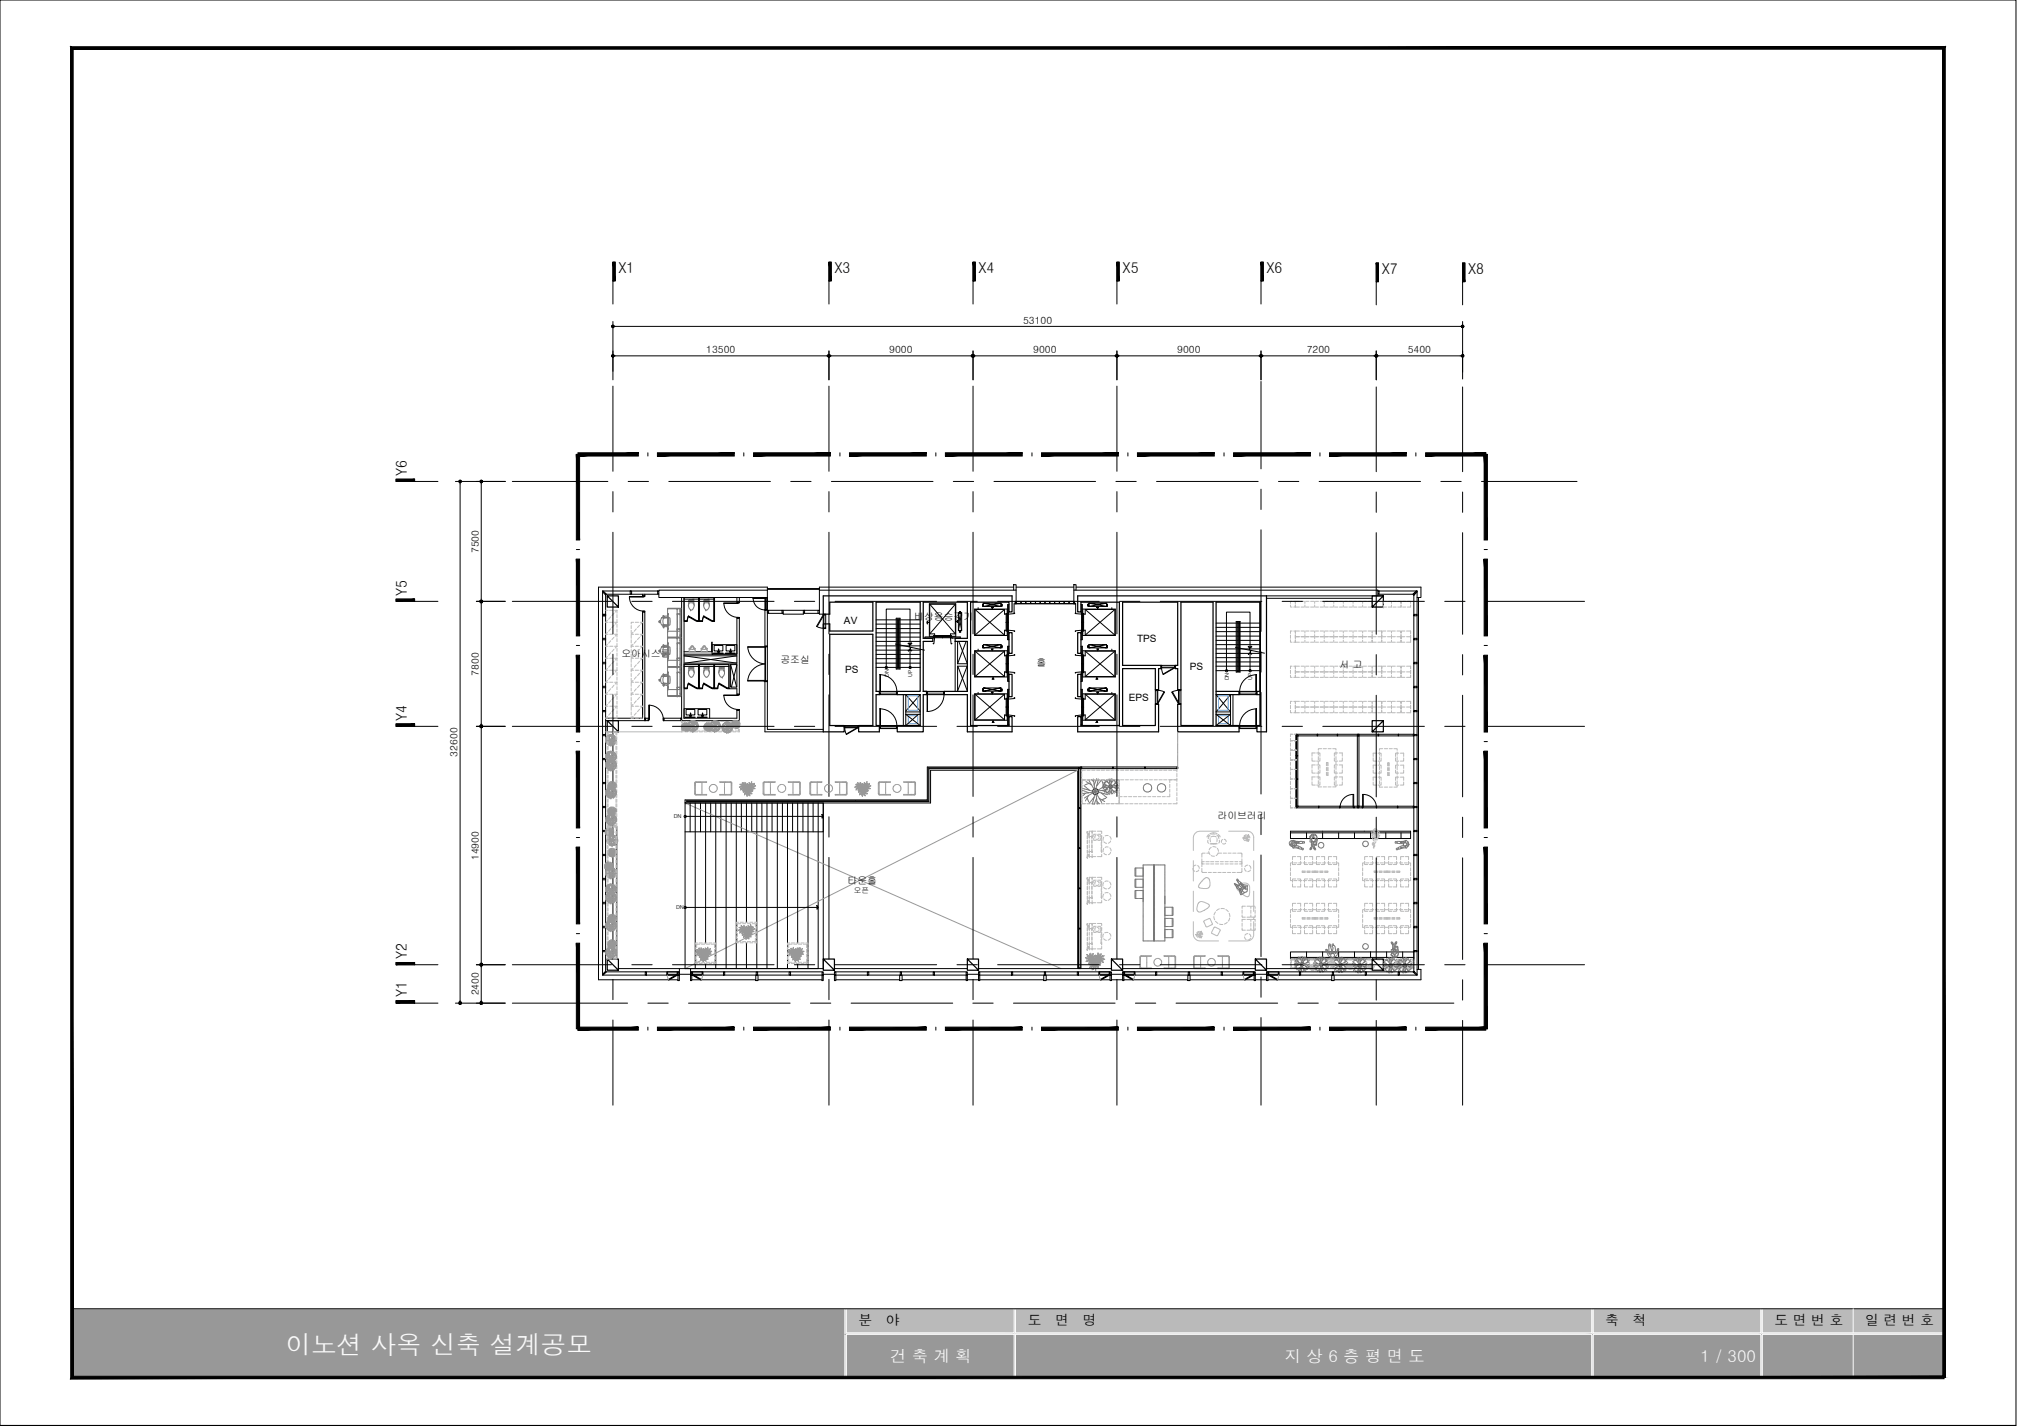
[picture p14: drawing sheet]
<svg xmlns="http://www.w3.org/2000/svg" width="420mm" height="297mm" viewBox="0 0 420 297" stroke-linecap="round" stroke-linejoin="round" font-family="sans-serif">
<defs><g id="words">
<text font-size="5.3" fill="#fafafa" x="59.5" y="282">이노션 사옥 신축 설계공모</text>
<g font-size="3.4" fill="#fafafa">
<text x="185.4" y="283.7">건 축 계 획</text>
<text x="267.6" y="283.7">지 상 6 층 평 면 도</text>
<text x="354.2" y="283.7">1 / 300</text>
</g>
<g font-size="3.1">
<text x="128.8" y="56.9">X1</text>
<text x="173.8" y="56.9">X3</text>
<text x="203.8" y="56.9">X4</text>
<text x="233.8" y="56.9">X5</text>
<text x="263.8" y="56.9">X6</text>
<text x="287.8" y="57">X7</text>
<text x="305.8" y="57">X8</text>
<text x="84.8" y="99.1" transform="rotate(-90 84.8 99.1)">Y6</text>
<text x="84.8" y="124.1" transform="rotate(-90 84.8 124.1)">Y5</text>
<text x="84.8" y="150.1" transform="rotate(-90 84.8 150.1)">Y4</text>
<text x="84.8" y="199.8" transform="rotate(-90 84.8 199.8)">Y2</text>
<text x="84.8" y="207.8" transform="rotate(-90 84.8 207.8)">Y1</text>
</g>
<g font-size="2.9">
<text x="178.8" y="276.1">분</text>
<text x="184.6" y="276.1">야</text>
<text x="214.1" y="276.1">도</text>
<text x="219.8" y="276.1">면</text>
<text x="225.6" y="276.1">명</text>
<text x="334.4" y="276.1">축</text>
<text x="340.1" y="276.1">척</text>
<text x="369.6" y="276.1">도 면 번 호</text>
<text x="388.5" y="276.1">일 련 번 호</text>
</g>
<g font-size="2.1">
<text x="213.1" y="67.5">53100</text>
<text x="147.1" y="73.6">13500</text>
<text x="185.3" y="73.6">9000</text>
<text x="215.2" y="73.6">9000</text>
<text x="245.2" y="73.6">9000</text>
<text x="272.2" y="73.6">7200</text>
<text x="293.2" y="73.6">5400</text>
<text x="99.7" y="115.2" transform="rotate(-90 99.7 115.2)">7500</text>
<text x="175.8" y="130">AV</text>
<text x="236.9" y="133.7">TPS</text>
<text x="99.7" y="140.7" transform="rotate(-90 99.7 140.7)">7800</text>
<text x="176.1" y="140.3">PS</text>
<text x="247.8" y="139.5">PS</text>
<text x="235.1" y="146">EPS</text>
<text x="95.3" y="157.6" transform="rotate(-90 95.3 157.6)">32600</text>
<text x="99.7" y="179.2" transform="rotate(-90 99.7 179.2)">14900</text>
<text x="99.7" y="207.3" transform="rotate(-90 99.7 207.3)">2400</text>
</g>
<g font-size="2">
<text x="190.5" y="129.1">비상용승강기</text>
<text x="129.5" y="136.8">오아시스룸</text>
<text x="162.6" y="138">공조실</text>
<text x="215.9" y="138.8">홀</text>
<text x="279.1" y="139.1">서 고</text>
<text x="253.6" y="170.6">라이브러리</text>
<text x="176.6" y="184.1">타운홀</text>
</g>
<text font-size="1.6" x="177.8" y="186.1">오픈</text>
<g font-size="1.1">
<text x="185.1" y="141.1" transform="rotate(-90 185.1 141.1)">DN</text>
<text x="190" y="141" transform="rotate(-90 190 141)">UP</text>
<text x="255.9" y="141.7" transform="rotate(-90 255.9 141.7)">DN</text>
<text x="260.9" y="141.6" transform="rotate(-90 260.9 141.6)">UP</text>
<text x="140.3" y="170.4">DN</text>
<text x="140.8" y="189.4">DN</text>
</g>
</g></defs>
<!-- layer: XR-PLAN$0$COR1 -->
<g fill="none" stroke="#000" stroke-width=".21">
<path d="M203 135.6h6.8v5.4h-6.8zM203 126.9h6.8v5.5h-6.8zM203.1 135.6h6.2M203.1 127v5.3M203.1 135.6v5.3M203.1 135.6l6.2 5.3M203.1 127h6.2M203.1 132.3h6.2M203.1 127l6.2 5.3M203.8 126.6v.2M203.8 135.2v.3M204.7 134.7h.1"/>
<path d="M204.7 134.5h.1M204.7 126.1h.1M204.7 125.9h.1M204.8 134.6h.1M204.8 134.6v.1M204.8 134.6l-.1-.1v.2M204.8 134.7h-.1M204.8 134.7h.1M204.8 125.9v.1M204.8 125.9h-.1v.2M204.8 126l-.1 .1M204.8 125.9h.1"/>
<path d="M204.8 126h.1M204.9 134.7h.1M204.9 134.6h.1M204.9 126h.1M204.9 125.9h.1M204.9 125.6v.7M204.9 134.3v.7M206.5 135.2h.4h-.2v.4v-.4zM206.5 126.5h.4h-.2v.4v-.4zM208.5 134.7h.1M208.5 134.3l-3.6 .7h3.6v-.7h-3.6l3.6 .7M208.5 134.6h.1"/>
<path d="M208.5 125.6l-3.6 .7h3.6v-.7h-3.6l3.6 .7M208.5 126h.1M208.5 125.9h.1M208.5 134.6h.2M208.5 134.6v.1M208.5 134.7h.2M208.6 134.6h.1M208.6 134.7h.1M208.6 125.9v.1M208.6 125.9h.1v.2M208.6 125.9h.1M208.6 126h.1"/>
<path d="M208.7 134.7h.1M208.7 134.6h.1M208.7 126h.1M208.7 125.9h.1M208.7 126v.1M208.7 134.5h.1M208.7 126.1h.1M208.7 134.5v.1M208.7 134.5v.2M209.3 127v.9h.3M209.3 135.6v1h.3M209.3 135.6l-6.2 5.3"/>
<path d="M209.3 127l-6.2 5.3M209.6 127.8v3.7M209.6 136.4v3.8M209.6 131.3h-.3v1M209.6 140h-.3v.9M209.6 127.8h.1v3.6h-.1M209.6 136.5h.1v3.6h-.1M209.6 138.3h.1M209.7 129.6h-.1h.1M209.9 136.5h.2v3.6h-.2zM209.9 127.8h.2v3.6h-.2zM210.1 138.3h-.2h.2"/>
<path d="M210.1 129.6h-.2h.2M210.1 136.4h.1M210.1 131.5l.1 .3M210.1 131.5v-.2l1.3 .1-.2 .1M210.1 125.9v1.7M210.1 131.6v1.7M210.1 134.6v1.7M210.2 134.6h-.3v7.3h.3M210.2 125.9h-.3v7.4h.3M210.2 127.5l-.1 .4 1.3-.1-.2-.1M210.2 136.1l-.1 .3M211.2 136.4l.2 .1-1.3 .1v-.2"/>
<path d="M224.1 136.4l-.1 .1 1.3 .1-.1-.2M224.1 127.7l-.1 .1 1.3 .1-.1-.2M224.1 131.5l-.1-.1 1.3-.1v2M225.2 134.6h.3v7.3h-.3M225.2 125.9h.3v7.4h-.3M225.2 136.1l.1 .3M225.2 127.5l.1 .2M225.3 125.9v1.7M225.3 134.6v1.7M225.3 136.5h.1v3.6h-.1zM225.3 138.3h.1h-.1M225.3 127.8h.1v3.6h-.1z"/>
<path d="M225.3 129.6h.1h-.1M225.3 131.5l-.1 .3M225.6 135.6h6.7v5.4h-6.7zM225.6 126.9h6.7v5.5h-6.7zM225.6 129.6h.1M225.6 136.5l.1 3.6zM225.6 138.3h.1M225.6 127.8l.1 3.6zM225.8 131.5v-.2h.3v1M226.1 135.6h6.1M226.1 135.6v1h-.3v-.2M226.1 127h6.1"/>
<path d="M226.1 132.3h6.1M226.1 127v.9h-.3v-.1M226.1 135.6l6.1 5.3M226.1 127l6.1 5.3M226.7 134.7h.1M226.7 134.6h.1M226.7 134.5h.1M226.7 125.9v.2M226.7 126h.1M226.7 125.9h.1M226.7 126.1h.1M226.7 126v.1"/>
<path d="M226.7 134.6v.1M226.7 134.6v-.1v.2M226.7 125.9v.1M226.8 134.3l3.7 .7h-3.7v-.7h3.7l-3.7 .7M226.8 134.7h.1M226.8 134.6h.1M226.8 125.6l3.7 .7h-3.7v-.7h3.7l-3.7 .7M226.8 126h.1M226.8 125.9h.1M228.5 135.2h.4h-.2v.4l-.1-.4zM228.5 126.5h.4h-.2v.4l-.1-.4zM230.5 134.7h.1"/>
<path d="M230.5 134.6h.1M230.5 126h.1M230.5 125.9h.1M230.5 125.6v.7M230.5 134.3v.7M230.6 134.6v.1M230.6 134.6l.1-.1v.2M230.6 134.6h.1M230.6 134.7h.1M230.6 125.9v.1M230.6 125.9h.1v.2M230.6 125.9h.1"/>
<path d="M230.6 126h.1M230.6 126l.1 .1M230.7 134.7h.1M230.7 134.5h.1M230.7 126.1h.1M230.7 125.9h.1M231.6 126.6v.2M231.6 135.2v.3M232.2 127v5.3M232.2 135.6v5.3M232.2 135.6l-6.1 5.3M232.2 127l-6.1 5.3"/>
<path d="M203 144.5h6.8v5.5h-6.8zM203.1 140.9h6.2M203.1 144.6v5.3M203.1 144.6h6.2M203.1 149.9h6.2M203.1 144.6l6.2 5.3M203.8 144.2v.3M204.7 143.5v.3zM204.7 143.8h.1M204.7 143.5h.1M204.8 143.6h.1M204.9 143.6h.1"/>
<path d="M204.9 143.3v.7M206.5 144.2h.4h-.2v.4v-.4zM206.7 141.4h.1v-.3l.1 .3h.2M206.7 141.5h.4M206.8 150.1l.1 .4h.2h-.4h.1zM208.5 143.3l-3.6 .7h3.6v-.7h-3.6l3.6 .7M208.5 143.6h.1M208.6 143.6h.1M208.7 143.6v-.1v.3M208.7 143.6h.1M208.7 143.6v.2M208.7 143.8h.1"/>
<path d="M208.7 143.5h.1M209.3 144.6v1h.3M209.3 144.6l-6.2 5.3M209.6 145.4v3.7M209.6 148.9h-.3v1M209.6 145.5h.1v3.6h-.1M209.7 147.3h-.1h.1M209.9 145.5h.2v3.6h-.2zM210.1 140.2v-.2l1.3 .1-.2 .1M210.1 147.3h-.2h.2M210.1 140.2h.1M210.1 140.2l.1 .3"/>
<path d="M210.1 140.3v1.6M210.1 143.6v1.7M210.1 149.3v1.7M210.2 143.6h-.3v7.4h.3M210.2 145.1l-.1 .3M211.2 145.3l.2 .2-1.3 .1v-.2M211.2 149.2l.2-.1-1.3-.2 .1 .5M225.2 143.6h.3v7.4h-.3M225.2 145.1l.1 .3M225.2 140.2l.1-.2-1.3 .1 .1 .1M225.2 149.2l.1-.3-1.3 .2 .1 .1M225.3 143.6v2l-1.3-.1 .1-.2"/>
<path d="M225.3 140.3v1.6M225.3 149.3v1.7M225.3 145.5h.1v3.6h-.1zM225.3 147.3h.1h-.1M225.3 140.2l-.1 .3M225.3 149.2l-.1 .2M225.6 144.5h6.7v5.5h-6.7zM225.6 147.3h.1M225.6 145.5l.1 3.6zM225.8 140.2v-.2h.3v.9M225.8 149.1v-.2h.3v1M226.1 140.9h6.1"/>
<path d="M226.1 144.6h6.1M226.1 149.9h6.1M226.1 144.6v1h-.3v-.2M226.1 144.6l6.1 5.3M226.7 143.5v.3zM226.7 143.6h.1M226.7 143.8h.1M226.7 143.5h.1M226.8 143.3l3.7 .7h-3.7v-.7h3.7l-3.7 .7M226.8 143.6h.1M228.3 141.4h.2v-.3v.3h.2M228.3 141.5h.4"/>
<path d="M228.5 150.1v.4h.2h-.4h.2zM228.5 144.2h.4h-.2v.4l-.1-.4zM230.5 143.6h.1M230.5 143.3v.7M230.6 143.6h.1M230.6 143.6l.1-.1v.3M230.6 143.6l.1 .2M230.7 143.8h.1M230.7 143.5h.1M231.6 144.2v.3M232.2 144.6v5.3M232.2 144.6l-6.1 5.3"/>
</g>
<!-- layer: X-COL$0$CON -->
<path d="M171.5 124.1h39.3v3.4h-.6v-2.1h-8v25.7h8v-1.8h.6v3.1h-9.3v-7.7h-4.8v-.7h4.8v-10.4h-2.5v-.6h2.5v-7.6h-9.2v7.6h2v.6h-2v10.4h.7v.7h-.7v7.7h-5.4v-1.3h4.8v-6.4h-4.8v-.7h4.8v-18.6h-9.2v18.6h.7v.7h-.7v6.4h.7v1.3h-4.3v-1.3h2.9v-19h-9v19h3.1v1.3h-4.4v-22.4h1.3v1.4h9v-6h-9v2.5h-1.3zM210.2 131.8h.6v4.3h-.6zM224.5 131.8h.7v4.3h-.7zM262.5 125.4h-9.2v25.7h4.8v1.3h-12.8v-5.7h.7v4.4h6.7v-25.7h-6.7v18.3h-.7v-4.4h-.4v-.7h.4v-13.2h-11.5v13.2h8.1v.7h-.6v4.4h-.6v-4.4h-6.9v11.8h6.9v-4.4h.6v5.7h-16.8v-3.1h.7v1.8h8v-25.7h-8v2.1h-.7v-3.4h39.3v28.3h-2v-1.3h.7v-7.1M210.2 140.5h.6v4.6h-.6zM224.5 140.5h.7v4.6h-.7zM253.3 144h4.8v.7h-4.8M262.5 144v-18.6v25.7M262.5 144h-.7v.7h.7" fill="none" stroke="#000" stroke-width=".25"/>
<!-- layer: DOR -->
<g fill="none" stroke="#000" stroke-width=".21">
<path d="M131.1 124.3h3zM131.1 124.3a2.98 2.98 0 0 0 3 3M133.9 127.3h.4v.2h-.4zM133.9 124.1h.4v.2h-.4zM150.7 125.6l3.1 .1zM150.8 125.7a2.98 2.98 0 0 0 3 2.9M153.5 128.6h.5v.2h-.5zM153.5 125.4h.5v.2h-.5zM155.8 134.8a3.9 3.9 0 0 0 3.5 3.5 3.8 3.8 0 0 0-3.5 3.5M159.3 134.8h-3.5v-.1h3.5v7.2h-3.5v-.2M159.3 134.6h.6v.1zM159.9 134.7v7.1"/>
<path d="M171.5 127.9h.5v.2h-.4zM171.5 128.1h.1l-1.4 2.4h-.1zM171.5 128.1v2.8l-1.3-.4M171.6 128.1v2.8M172 128.1v2.7l-.5 .1h.5v-.1M241.9 139h2.8M241.9 139.1h2.8M242 138.6h-.1v.5l.1-.5h2.7M242 139.1l.3 1.3M244.7 138.6h.2v.5h-.2zM135 149.6h.2v.5h-.2zM135.2 146.9l.1 3z"/>
<path d="M135.2 146.9a2.98 2.98 0 0 1 3 3M138.2 149.6h.1v.5h-.1zM150.7 144.8l3.1 .1zM150.8 144.8a2.98 2.98 0 0 0 3 3M153.5 147.8h.5v.2h-.5zM153.5 144.6h.5v.2h-.5zM155.8 141.7h3.5M159.3 141.9l.6-.1v.1zM175.9 151.5h2.8M175.9 151.6h2.8M176 151.1h-.1v.5l.1-.5h2.7M176 151.6l.3 1.3"/>
<path d="M176.3 152.9l2.4-1.4zM178.7 151.1h.2v.5l-.2-.1zM240.7 146.6l.5 .1h-.5zM240.7 143.8v-.1h.5v.1h-.5v2.8M241 143.8v2.8M241.2 143.8v2.8M241.2 143.8l1.3 .3M242.3 140.4l2.4-1.4zM242.5 144.1l.1 .1-1.5 2.4zM244.1 144.2l.1-.1 1.4 2.5h-.1zM244.2 144.1l1.3-.3v2.8M245.5 146.6h.5v.1z"/>
<path d="M245.6 143.8v2.8M246 143.8v-.1h-.5v.1h.5v2.8M279.1 167.9v.4zM281.9 165.5h.1v2.7h-.1zM281.9 165.5a2.73 2.73 0 0 0-2.8 2.7M282 167.9l.1 .4zM283.8 167.9v.4zM283.8 165.5h.2v2.7h-.2zM284 165.5a2.73 2.73 0 0 1 2.7 2.7M286.7 167.9l.1 .4z"/>
</g>
<!-- layer: AA_FIN -->
<g fill="#000" stroke="#000" stroke-width=".21">
<path d="M120.4 94.3v.7l12.6-.7zM120.4 95l12.6-.7v.7z"/>
<path d="M136.9 94.3v.7l16.1-.7zM136.9 95l16.1-.7v.7z"/>
<path d="M157 94.3v.7l16-.7zM157 95l16-.7v.7z"/>
<path d="M177 94.3v.7l16-.7zM177 95l16-.7v.7z"/>
<path d="M196.9 94.3v.7l16-.7zM196.9 95l16-.7v.7z"/>
<path d="M217 94.3v.7l16-.7zM217 95l16-.7v.7z"/>
<path d="M236.9 94.3v.7l16-.7zM236.9 95l16-.7v.7z"/>
<path d="M257 94.3v.7l16-.7zM257 95l16-.7v.7z"/>
<path d="M276.9 94.3v.7l16-.7zM276.9 95l16-.7v.7z"/>
<path d="M297 94.3v.7l12.5-.7zM297 95l12.5-.7v.7z"/>
<path d="M309.2 94.7l.6 17.8v-17.8zM309.2 94.7l.6 17.8h-.6z"/>
<path d="M120.1 94.7v17.8h.6zM120.1 94.7h.6v17.8z"/>
<path d="M309.2 116.5l.6 16v-16zM309.2 116.5l.6 16h-.6z"/>
<path d="M120.1 116.5v16h.6zM120.1 116.5h.6v16z"/>
<path d="M309.2 136.5l.6 16v-16zM309.2 136.5l.6 16h-.6z"/>
<path d="M120.1 136.5v16h.6zM120.1 136.5h.6v16z"/>
<path d="M309.2 156.5l.6 16v-16zM309.2 156.5l.6 16h-.6z"/>
<path d="M120.1 156.5v16h.6zM120.1 156.5h.6v16z"/>
<path d="M309.2 176.4l.6 16v-16zM309.2 176.4l.6 16h-.6z"/>
<path d="M120.1 176.4v16h.6zM120.1 176.4h.6v16z"/>
<path d="M309.2 196.5l.6 17.8v-17.8zM309.2 196.5l.6 17.8h-.6z"/>
<path d="M120.1 196.5v17.8h.6zM120.1 196.5h.6v17.8z"/>
<path d="M120.4 214.6h12.6v-.6zM120.4 214h12.6l-12.6 .6z"/>
<path d="M136.9 214.6h16.1v-.6zM136.9 214h16.1l-16.1 .6z"/>
<path d="M157 214.6h16v-.6zM157 214h16l-16 .6z"/>
<path d="M177 214.6h16v-.6zM177 214h16l-16 .6z"/>
<path d="M196.9 214.6h16v-.6zM196.9 214h16l-16 .6z"/>
<path d="M217 214.6h16v-.6zM217 214h16l-16 .6z"/>
<path d="M236.9 214.6h16v-.6zM236.9 214h16l-16 .6z"/>
<path d="M257 214.6h16v-.6zM257 214h16l-16 .6z"/>
<path d="M276.9 214.6h16v-.6zM276.9 214h16l-16 .6z"/>
<path d="M297 214.6h12.5v-.6zM297 214h12.5l-12.5 .6z"/>
</g>
<g fill="none" stroke="#000" stroke-width=".21">
<path d="M120.1 94.7h.6M135 94.3v.7M154.9 94.3v.7M175 94.3v.7M194.9 94.3v.7M215 94.3v.7M234.9 94.3v.7M255 94.3v.7M275 94.3v.7M294.9 94.3v.7M309.5 94.3v.7M120.1 114.5h.6"/>
<path d="M309.2 114.5h.6M120.1 134.5h.6M309.2 134.5h.6M120.1 154.5h.6M309.2 154.5h.6M120.1 174.5h.6M309.2 174.5h.6M120.1 194.5h.6M309.2 194.5h.6M120.4 214v.6M135 214v.6M154.9 214v.6"/>
<path d="M175 214v.6M194.9 214v.6M215 214v.6M234.9 214v.6M255 214v.6M275 214v.6M294.9 214v.6M309.2 214.3h.6"/>
</g>
<!-- layer: WIN -->
<g fill="none" stroke="#000" stroke-width=".21">
<path d="M138.2 149.6v.5M224.7 159.9h.3v.2h-.3zM225.2 159.8h20.1v.3h-20M225.2 159.8h.1v.3h-.1zM231.8 159.8h.1v.3h-.1zM238.4 159.8h.2v.3h-.2zM245.2 159.8h.1v.3h-.1zM270 157.4l.3 .1zM270 153h24.5M274.4 153h.1v.3h-.1zM278.6 153v.3zM282.7 153h.4v.3h-.4z"/>
<path d="M287.1 153h.1v.3h-.1zM291.3 153v.3zM294.4 153h.1v.3h-.1zM294.5 153.3h-24.2v14.6h24.2M224.7 168.2h.3v.2h-.3zM224.7 176.6h.3v.1h-.3zM270 168.1v-15.1v15.3h24.5M270 162.2h.3v.1h-.3zM274.7 167.9v.4zM282.7 167.9h.4v.4h-.4zM291.1 167.9h.1v.4h-.1zM294.4 167.9h.1v.4h-.1z"/>
<path d="M224.7 185h.3v.1h-.3zM224.7 193.3h.3v.2h-.3zM138.9 202.4h.2l-.1 .7h-.1zM139.2 204l1.9-1.1v.2l-1.8 1.1zM141.1 202.4h.1v.7l-.1-.2zM144.1 202.4h.2l-.1 .7zM144.3 202.9l1.8 1.1-.1 .2-1.8-1.1zM146.3 202.4h.1v.7l-.1-.2zM224.7 201.6h.3v.2h-.3zM224.7 201.8v-41.9h.3v41.9M228.9 202.4h.2l-.1 .7h-.1zM229.2 204l1.9-1.1v.2l-1.8 1.1z"/>
<path d="M231.1 202.4h.1v.7l-.1-.2zM234.1 202.4h.2l-.1 .7zM234.3 202.9l1.8 1.1v.2l-1.9-1.1zM236.3 202.4h.1v.7l-.1-.2zM258.9 202.4h.2l-.1 .7zM259.2 204l1.9-1.1 .1 .2-1.9 1.1zM261.1 202.4h.1v.7l-.1-.2zM264.1 202.4h.2l-.1 .7zM264.3 202.9l1.8 1.1v.2l-1.9-1.1zM266.3 202.4h.1v.7l-.1-.2z"/>
</g>
<!-- layer: CIR -->
<g fill="none" stroke="#000" stroke-width=".21">
<path d="M143.8 167.3v6M144.8 167.3v34.5M145.9 167.3v6M147 167.3v29.1M148 167.3v6M149.1 167.3v34.5M150.2 167.3v6M151.3 167.3v34.5M152.3 167.3v6M153.4 167.3v34.5M154.4 167.3v6M155.5 167.3v24.8"/>
<path d="M156.6 167.3v6M157.6 167.3v34.5M158.7 167.3v6M159.8 167.3v34.5M160.8 167.3v6M161.9 167.3v34.5M163 167.3v6M164 167.3v34.5M165.1 167.3v6M166.2 167.3v29.1M167.3 167.3v6M168.3 167.3v34.5"/>
<path d="M169.4 167.3v6M170.4 167.3v34.5h-27.7v-34.5h28.8v6h-28.8M155.5 196.4v5.4M147 200.7v1.1M166.2 200.7v1.1"/>
</g>
<!-- layer: WAL -->
<g fill="none" stroke="#000" stroke-width=".21">
<path d="M133.9 123.8v.3h.4v-.3M133.9 127.5v21.3M142 124.5v25.6h12v-2.1h-.5v1.6h-11v-25.1M142.5 136.3h11v-7.5h.5v15.8h-.5v-1.1h-1.7v-5.1h-9.3M142.5 136.6h11v1.5h-11M152.2 138.4h1.3v4.7h-1.3zM153.5 124.5v.9h.5v-.9M159.9 124.6v10h-.6v-7.5M170.7 127.9h.8M263.8 124.1h24.4M263.8 124.6h22M126.2 149.6h7.7v-22.1h.4v22.6h-8.1"/>
<path d="M159.2 142h.7v9.9h11.6M159.3 142v10.4h12.2M142.9 167.3h.1M224.5 201.8v-41.4h-30.7v6.9h-51.1v-.7h50.5v-6.8h32v42"/>
</g>
<!-- layer: ELE8 -->
<g fill="none" stroke="#000" stroke-width=".21">
<path d="M159.5 134.7v7.1M224.7 159.9h-31.4v6.9h-50.3v.2h50.5v-6.9h31.2M268.8 173.5v-.4h25v1.6h-25v-1.2h25M272.2 173.5v1.2M275.5 173.5v1.2M278.8 173.5v1.2M282.2 173.5v1.2M285.5 173.5v1.2M288.7 173.5v1.2M291.8 173.5v1.2M268.8 199.4h25.7M272.2 198.3v1.1"/>
<path d="M275.5 198.3v1.1M278.8 198.3v1.1M282.2 198.3v1.1M285.5 198.3h-16.7v1.5h16.7M285.5 198.3h9v1.5M285.5 198.3v1.1M288.8 198.3v1.1M292.2 198.3v1.1M139 203.1h1.8M139.1 202.4h2M139.1 202.9h2M144.3 202.4h2"/>
<path d="M144.3 202.9h2M144.5 203.1h1.8M229 203.1h1.8M229.1 202.4h2M229.1 202.9h2M234.3 202.4h2M234.3 202.9h2M234.5 203.1h1.8M259 203.1h1.8M259.1 202.4h2M259.1 202.9h2M264.3 202.4h2"/>
<path d="M264.3 202.9h2M264.5 203.1h1.8"/>
</g>
<!-- layer: ELE -->
<path d="M171.5 167.3v34.5" fill="none" stroke="#000" stroke-width=".21"/>
<!-- layer: HID -->
<g fill="none" stroke="#989898" stroke-width=".21">
<path d="M245.3 152.4v.2M245.3 152.7v.1M245.3 152.9v.1M245.3 153.1v.1M245.3 153.3v.4M245.3 153.8v.1M245.3 154v.2M245.3 154.3v.1M245.3 154.5v.1M245.3 154.7v.2M245.3 154.9v.4M245.3 155.4v.1"/>
<path d="M245.3 155.6v.2M245.3 155.9v.1M245.3 156.1v.2M245.3 156.3v.2M245.3 156.5v.4M245.3 157v.1M245.3 157.2v.2M245.3 157.5v.1M245.3 157.7v.2M245.3 157.9v.2M245.3 158.2v.3M245.3 158.6v.1"/>
<path d="M245.3 158.8v.2M245.3 159.1v.1M245.3 159.3v.2M245.3 159.6v.1M245.3 159.8v.1M142.7 167.3l78.3 34.5M224.5 160.4l-81.8 41.4M245.3 160v.1M139 203.5l.1 .2M139 203.1v.3M139.1 203.8l.1 .2M146.2 203.8l-.1 .2"/>
<path d="M146.3 203.5v.2M146.3 203.1v.3M229 203.5l.1 .2M229 203.1v.3M229.1 203.8l.1 .2M236.2 203.8l-.1 .2M236.3 203.5v.2M236.3 203.1v.3M259 203.1v.3M259 203.5l.1 .2M259.1 203.8l.1 .2M266.2 203.8l-.1 .2"/>
<path d="M266.3 203.5v.2M266.3 203.1v.3"/>
</g>
<!-- layer: INT-FUR -->
<g fill="none" stroke="#989898" stroke-width=".21">
<path d="M126.2 154.2v.2M126.2 154.2h.1M126.2 159.4v.3M126.2 159.4h.1M126.2 157.7v.3M126.2 157.7h.1M126.2 154.2l.2 .1M126.2 159.4l.2 .1M126.2 157.7h.2M126.2 154.4h.1M126.2 154.4v.1M126.2 159.6h.1"/>
<path d="M126.2 157.6v.1M126.2 157.9h.1M126.2 153.7v.1M126.2 153.7h.1M126.2 153.8v.4M126.2 153.7l.3 .2M126.2 154.5l.4 .4M126.2 158.9v.1M126.2 158.9h.1M126.2 159v.4M126.2 158.9l.3 .2M126.2 159.7l.4 .4"/>
<path d="M126.2 157.1v.5M126.2 157.1h.1M126.2 157.2l.3 .2M126.2 158l.4 .4M126.4 154.3h.1M126.4 159.5h.1M126.4 157.7h.1M126.4 153.5h.1M126.4 154.3h.2M126.4 158.7h.1M126.4 159.5h.2M126.4 156.9h.1"/>
<path d="M126.4 157.7h.2M126.4 153.7l.3 .1M126.4 158.9l.3 .1M126.4 157.1l.3 .1M126.5 153.3h.1M126.5 153.3l-.3 .4M126.5 154.3l-.3 .1M126.5 159.5l-.3 .1M126.5 157.7l-.3 .2M126.5 153.9l.4 .1zM126.5 157.4h.5zM126.5 157l.2 .1"/>
<path d="M126.5 153.5h.1M126.5 158.7h.1M126.6 153.3l.1 .4M126.6 154.4l-.4 .1M126.6 154.4l.1-.1zM126.6 158.5l.1 .4M126.6 159.6l-.4 .1M126.6 159.6h.1zM126.6 156.8l.1 .3M126.6 157.9l-.4 .1M126.6 157.9l.1-.1zM126.6 158.5l-.4 .4"/>
<path d="M126.6 158.5l.4 .1M126.6 153.5h.1M126.6 154.4l-.2 .5M126.6 157.9l-.2 .4M126.6 158.7h.1M126.6 159.6l-.2 .5M126.6 153.5l.1 .1M126.6 158.7l.1 .1M126.7 154l-.5 .1M126.7 159.2h.3zM126.7 159.2l-.5 .1M126.7 157.4l-.5 .2"/>
<path d="M126.7 154.3h.1M126.7 159.5h.1M126.7 157.7h.1M126.7 153.2l.2 .3M126.7 155l.1 .1M126.7 158.5l.2 .2M126.7 159.1h-.2l.2 .1M126.7 156.6l.2 .4M126.7 158.5h.1M126.7 158.4v.1M126.8 153.7l.1 .1h-.2M126.8 158.9l.1 .1h-.2"/>
<path d="M126.8 157.2l.1 .1-.2-.1M126.8 155.1h.1M126.8 155.1l.2 .1M126.8 158.3l-.2 .2M126.8 158.2l-.2 .3M126.8 158.6h.1M126.8 158.3h.1M126.9 153.1l-.4 .2M126.9 153.5l.2 .5M126.9 154h.1M126.9 154.7l-.3 .2 .1 .1M126.9 158.7l.2 .5"/>
<path d="M126.9 159.9l-.3 .2 .2 .2M126.9 156.5l-.3 .2v.1h-.1l-.3 .3M126.9 157l.1 .4M126.9 158.2h-.1M126.9 154.7l-.2 .3M126.9 158.2l-.2 .3M126.9 159.9l-.2 .3M127 153.7v.3M127 159v.1M127 159h.1M127 157.3v.1M127 157.3h.1"/>
<path d="M127 157.1v.2M127 158.9v.1M127 154.6l-.1 .1M127 158.1l-.1 .1M127 159.9h-.1M127 154h.1M127 154l.2 .1-.2 .1M127 159.2h.1M127 159.2l.2 .1-.2 .1M127 157.4h.1M127 157.4l.2 .2-.2 .1M127 153l.1 .1"/>
<path d="M127 158.2l.1 .1M127 156.5h.1M127 155.2h.1M127 154.5h.1M127 159.1v.1M127 158.6h.1M127 158.3h.1M127 158h.1M127 157.7h-.3M127 159.4l-.3 .1M127 154.5l-.1 .2M127 154.2l-.3 .1"/>
<path d="M127 159.7l-.1 .2M127 158.3l-.2 .3M127 158l-.1 .2M127.1 154.2l-.4 .1M127.1 154.7h.1M127.1 154.2h.1l-.1 .2 .2-.2 .3 .7M127.1 154.5v.1M127.1 159.4l-.4 .1M127.1 159.7v.2M127.1 159.4h.1l-.1 .2 .2-.2 .2 .4M127.1 159.7h-.1M127.1 159.9h.1"/>
<path d="M127.1 157.7h-.4M127.1 158v.2v-.1M127.1 157.7h.1l-.1 .2 .2-.2 .1 .5 .1-.1 .1 .1M127.1 154.5l-.1 .1M127.1 158h-.1M127.1 154.9v.3h.2M127.1 154.9v-.2l-.3 .4M127.1 155h.1M127.1 158.5v.1l.2 .1M127.1 158.5h.1M127.1 158.3v.2M127.1 159.7l-.1 .1"/>
<path d="M127.1 154.6v.1M127.1 154.9h.1M127.1 159.8v.1M127.1 158.3l.1 .1M127.2 153l-.3 .1v.4M127.2 153l.1 .1M127.2 153l.1 .4-.2-.2M127.2 154.9h.1M127.2 154.9l.1 .3M127.2 158.2l-.3 .1v.4M127.2 158.2h.1l.1 .5M127.2 158.2l.1 .4-.2-.2"/>
<path d="M127.2 156.5h-.3v.5M127.2 156.5h.1l.1 .5M127.2 156.5l.1 .3-.2-.2M127.2 158.4h.1M127.2 158.4l.1 .3M127.3 155.2h.1M127.3 158.7h.1M127.3 153.4v.1M127.3 156.8v.1M127.3 158.6v.1M127.3 156.9h.1M127.3 155.1v.1"/>
<path d="M127.3 158.5v.2M127.3 153l.2 .1M127.3 153.1l.1 .4M127.3 158.2l.2 .1M127.3 156.5l.2 .1M127.4 153.9v-.3l-.1 .5-.1-.1M127.4 159.1v-.3l-.1 .5-.1-.1M127.4 159.2v.1h.3h-.1M127.4 157.4v-.3l-.1 .5-.1-.1M127.4 157.5v.1l.3-.1-.1 .1M127.4 153.8h.1M127.4 154.8h.1"/>
<path d="M127.4 159h.1M127.4 160h.1M127.4 157.3h.1M127.4 158.2h.1M127.4 154.8l.1 .4M127.4 158.2l.1 .5M127.4 160l.1 .4M127.4 154.8l-.1 .2M127.4 158.2l-.1 .3M127.4 160l-.1 .2M127.5 153.1h.1M127.5 153.1l-.1 .3"/>
<path d="M127.5 154.5h.1M127.5 158.3h.1M127.5 158.3l-.1 .3M127.5 159.8l.1 .3M127.5 159.7h.1M127.5 156.6h.2M127.5 156.6h.1M127.5 156.6l-.1 .2M127.5 158h.1M127.5 154.4h.1M127.5 159.6h.1M127.5 153.7h.1"/>
<path d="M127.5 153.1h.2M127.5 154.4l.2 .2-.2-.1v.1M127.5 158.9h.1M127.5 159.6l.2 .1h-.2v.2M127.5 157.1h.1M127.6 154.1h.1M127.6 158.3h-.1M127.6 159.3h.1M127.6 157.6h.1M127.6 157.6l.3 .1h-.5l.3 .3-.2-.1v.2M127.6 158.2v.1M127.6 154.1v.1"/>
<path d="M127.6 154.2h.1M127.6 158.3h.1M127.6 159.3v.1M127.6 159.4h.1M127.6 158.3v.1M127.6 153.5h.1M127.6 156.9v.1M127.6 158.7h.1M127.6 155l.1 .1M127.6 158.7v.1M127.6 157v.1M127.7 153.1h.1"/>
<path d="M127.7 158.3h.1M127.7 159.8h.1M127.7 156.6h.1M127.7 158h.1M127.7 154l-.2 .1-.1-.1M127.7 154l.1-.1zM127.7 154.6l.2 .4M127.7 159.8l.2 .4M127.7 157.4h.1zM127.7 158.1l.2 .4M127.7 153.4l-.1 .2M127.7 154.6l.3 .1"/>
<path d="M127.7 158.6l-.1 .1M127.7 159.8l.3 .1M127.7 156.9l-.1 .1M127.7 158l.3 .2M127.8 155.1h.1M127.8 155.1l-.5 .1M127.8 153.3v.1M127.8 154.2h-.4l.1 .2M127.8 154h.1zM127.8 154.2l.1 .1zM127.8 154.7v.4M127.8 158.5v.1"/>
<path d="M127.8 159.1l-.1 .2zM127.8 159.4h-.4l.1 .2M127.8 159.2l.1-.1zM127.8 159.4l.1 .1zM127.8 159.9v.4M127.8 158.6h.1M127.8 158.6l-.5 .1M127.8 156.8h.1M127.8 157.5l.1-.1zM127.8 158.2v.4M127.8 154l-.2 .1M127.8 159.1l-.1 .1"/>
<path d="M127.8 153.2l.1 .1M127.8 153.4h.1M127.8 158.5h.1M127.8 156.7l.1 .1M127.8 153.2l-.1-.1v.3M127.8 153.2h.1M127.8 158.4l-.1-.1-.1 .2M127.8 158.4h.1M127.8 156.6h-.1v.2M127.8 156.6h.1M127.9 153.3l.1 .1-.1 .3M127.9 158.5l.1 .1-.1 .3"/>
<path d="M127.9 159.1l.5-.1v.3M127.9 156.8h.1l-.1 .3M127.9 157.4l.5-.1v.2M127.9 159.4h.2M127.9 153.3l-.1 .1M127.9 154.3h.1M127.9 159.5l.1 .1M127.9 156.8h-.1M127.9 157.7l.1 .1M127.9 155h.1M127.9 158.5h.1M127.9 155l-.1 .1"/>
<path d="M127.9 158.5l-.1 .1M128 153.2l-.1 .1M128 158.5h-.1M128 156.7l-.1 .1M128 153.3l.2 .2M128 158.5l.2 .2M128 156.8l.2 .2M128.1 154.4h.1M128.1 154.4l.1 .3M128.1 159.6h.1M128.1 159.6l.1 .3M128.1 154.8h.1"/>
<path d="M128.1 160h.1M128.1 158.2v.1M128.1 154.2h.3M128.1 154.8l-.2 .2M128.1 159.4h.3M128.1 157.9l-.1-.1 .2 .4M128.1 157.6l.3 .1M128.1 158.3l-.2 .2M128.1 154.2h-.2M128.1 157.6l-.2 .1M128.2 153.5l-.4 .4M128.2 153.5h.1"/>
<path d="M128.2 153.5l.2 .4M128.2 158.7l-.4 .4M128.2 158.7h.1M128.2 158.7l.2 .3M128.2 157l-.4 .4M128.2 157h.1M128.2 157l.2 .3M128.2 158.2l-.1 .1M128.2 159.3l-.1 .1M128.2 154.5h.1M128.2 154.1l-.1 .1M128.2 159.7h.1"/>
<path d="M128.2 157.6h-.1M128.2 157.9l.1 .1M128.3 154.1h.1M128.3 153.7l-.4 .3M128.3 159.3h.1M128.3 158.9l-.4 .2M128.3 157.6h.1M128.3 157.1l-.4 .3M128.3 154.5l-.2 .3M128.3 159.7l-.2 .3M128.3 158l-.1 .2M128.4 153.9l-.5 .1"/>
<path d="M128.4 153.9h.1M128.4 153.9v.2M128.4 154.1h.1M128.4 154.1l-.1 .4M128.4 159.3h.1M128.4 159.3l-.1 .4M128.4 157.5h.1M128.4 157.6h.1M128.4 157.6l-.1 .4M141.9 151.4h.2M141.9 151.3h.2M141.9 151.6h.2"/>
<path d="M142 151.3h.2M142 151.2h.2M142 151.1l.2 .1M142.1 151l.1 .1M142.1 151.9h-.1M142.1 151.5l-.2 .1M142.1 150.9l.2 .1M142.2 151.7h-.2M142.2 151.4h.2M142.2 150.8l.1 .1M142.2 151.7l-.2 .1M142.2 151.3l.1 .1"/>
<path d="M142.2 151.3h.2M142.3 151.9l-.1 .2M142.3 150.7l.1 .2M142.3 151.1l.1 .1M142.3 151.2h.1M142.3 151l.2 .1M142.3 150.7l.1 .1M142.3 151.5h-.1M142.4 151.5l-.2 .1M142.4 151.6h-.2M142.4 151.3h-.2h.2M142.4 151l.1 .1"/>
<path d="M142.4 152l-.2 .1M142.4 151.5l.2 .1M142.4 151.4h.4M142.4 151.6l-.2 .2M142.4 150.6l.1 .2M142.5 151.8h-.2M142.5 151.4h.1M142.5 151.3h.1M142.5 150.9v.1M142.5 152l-.1 .1M142.5 151.2l.4 .3M142.5 151.6l-.1 .1"/>
<path d="M142.5 150.5v.1M142.5 151.8l-.1 .1M142.5 150.7l.2 .3M142.5 150.9l.1 .1M142.6 151.1l.1 .2-.2-.2M142.6 152.1l-.1 .1M142.6 151.8l-.1 .1M142.6 150.6v.1M142.6 151.1l.1 .1M142.6 150.9l.2 .3v-.2M142.6 151.6l-.1 .1M142.7 151.4h.2"/>
<path d="M142.7 151.9l-.1 .1M142.7 151.5l-.2 .1M142.7 151.6l-.1 .1M142.7 150.6v.1M142.7 151.3l.1 .1M142.7 151.4h.1M142.7 151.3l.2 .2M142.7 151.6l-.1 .2M142.7 151.1v.2M142.7 150.8v.2M142.7 151.7v.1M142.7 152.3v.1"/>
<path d="M142.8 151.8v-.2v.2M142.8 150.8v.2M142.8 151.8v.2M142.8 152.1l-.1 .1M142.8 151.4l-.1 .1M142.8 151.4l-.1 .2M142.8 150.6v.1M142.8 151v.5M142.8 151.4l.1 .2M142.9 151.4l-.1-.1v.1M142.9 152.1v.3M142.9 151.4l-.2 .2"/>
<path d="M142.9 151.4l-.2 .1M142.9 151v.2M142.9 151.7v-.1l.1 .1M142.9 151.8l.1 .1M142.9 150.8v.2M143 151.5l.1 .1M143 151.6l.3 .2M143 151.6v.1M143 151l-.2 .4M143 151.2l-.1 .1M143 151.8v.1M143 150.8v.2"/>
<path d="M143 150.5l-.1 .2M143 151.2l.1-.1-.1 .2M143 152v.2M143 151.8l.1 .1M143 151.2l-.3 .4M143 152.3h.1M143 152l.1 .1M143 150.8v.3M143 150.5v.2M143.1 151.3h-.1M143.1 151.8l.1 .1M143.1 151.3l-.1 .1 .2 .1"/>
<path d="M143.1 151.5h-.1l.1 .1M143.1 152l.1 .1M143.1 152.2l.1 .1M143.1 151l-.1 .1M143.1 150.6v.1M143.2 151.6l.1 .1M143.2 152l.1 .1M143.2 150.7l-.1 .2M143.2 151.3h.2M143.2 151.5h.2M143.2 151.4h.2M143.2 151.6h.1"/>
<path d="M143.2 151.9l.1 .2M143.2 150.8v.1M143.2 151.1l-.1 .1M143.2 152.2l.1 .1M143.2 150.6v.1M143.2 150.9l-.1 .1M143.3 151.3v.4M143.3 151.2h.1M143.3 151.2v.1M143.3 151.2l.1 .1M143.3 151l-.2 .1M143.3 151h.1"/>
<path d="M143.3 151.1l-.1 .2 .1-.1M143.3 151.8l.1 .2M143.3 152.2l.1 .1M143.3 150.6v.1M143.3 151.7h.1M143.3 151.7l.3 .1M143.3 151.6h.3M143.3 150.7l.3 .2M143.3 151.3h-.1M143.4 151.4h.1M143.4 152.1v.1M143.4 150.9l-.1 .1"/>
<path d="M143.4 150.7l-.1 .2M143.4 150.7l.1-.2 .3 .4M143.4 150.7h.1M143.4 150.7l-.1 .3M143.4 151.9h.2M143.4 150.7l.4 .2M143.4 151.7l.2 .1M143.4 150.8l-.1 .1M143.5 151h-.2v.2M143.5 151.1h.1M143.5 151l.1 .1M143.5 151.3h.1"/>
<path d="M143.5 151.5h.2M143.5 151l-.2 .1M143.5 152l.1 .1M143.5 151.1h-.1M143.5 150.8v.1M143.6 151.1l-.3 .1M143.6 151.3h.2M143.6 151.1h.1M143.6 151.2h-.2M143.6 151.9h.1M143.6 151.9v.2M143.6 151.3h-.1"/>
<path d="M143.6 150.9v.1M143.6 151.3l-.3 .2M143.6 151.8h.1M143.6 151v.1M143.6 151.7h-.3M143.6 152.1l.3 .2M143.6 151.5l-.1 .1M143.6 151h.1M143.6 150.9h.1M143.7 151.3l-.1 .1M143.7 152l-.1 .1M143.7 151.5h.1"/>
<path d="M143.7 151.3h.1M143.7 151.1l-.1 .1M143.8 152.1l.3-.2-.1 .2M143.8 151.7l-.2 .1M143.8 150.9l.1 .1M143.8 150.9h.1M143.8 151.4h.1l-.2 .1M143.8 151.7l-.1 .2M143.8 151h-.1h.2M143.9 151.6h.1M143.8 151.7h.1M143.9 151h.1"/>
<path d="M143.9 151.6l-.1 .1M143.9 150.2l.2 .5-.5-.3M143.9 150.2l-.4 .3M143.9 151.4v.2l.3-.3 .1 .2M143.9 151.1l.3 .1-.3 .2M143.9 151.4h.1M143.9 152.3h.3M144 151h.1M144 152.2l-.1 .1M144 151l.2 .2v-.2M144.1 150.1l.1 .4M144.1 150.2h.1"/>
<path d="M144.1 150.2h-.2M144.2 150.7v.3M144.2 151.8h.1M144.2 150.5h.1M144.2 150.6v.1M144.2 151.8l-.1 .1M144.2 150.1h.2M144.2 150.1h.1M144.2 150.1v.4M144.2 151.6h.1M144.2 151.7v.1l.1-.1M144.2 152.3h.1"/>
<path d="M144.2 151.6v.1M144.2 151.8l.1 .3M144.2 150.1l-.1 .1M144.3 152.1l-.1 .2M144.3 152.1h.1M144.3 150.1l.2 .5M144.3 151.5h.1M144.3 152.3h.1M144.4 152.2l-.1 .1M144.4 152.3h.1M144.4 150.2h.4l.4 .3M144.4 150.9h.1"/>
<path d="M144.4 151.7h.1M144.4 151.1v.2h.1M144.4 151.3h-.1l.1 .3-.1-.1M144.4 151.7l.1 .1zM144.4 150.1v.1M144.5 151h.1M144.5 151l-.2 .2-.1-.2M144.5 151.3l.2 .1-.2-.1M144.5 151.7h.1M144.5 150.5l-.1 .4zM144.5 151.8l.3 .4M144.5 151.8l.1 .5h-.2"/>
<path d="M144.6 151.7l.3 .4-.3 .2M144.6 151.7h.1M144.6 150.9l.1-.1-.2 .2M144.6 150.9h.1M144.6 151.4h.1M144.7 151.3l.1 .1zM144.7 150.7h.1M144.7 150.2l-.2 .3M144.8 151.5h.1M144.8 151.8l.4 .1M144.8 150.4l-.1 .2M144.8 150.9h-.2"/>
<path d="M144.8 150.2v.1M144.8 151.5l.2 .1M144.9 150.9h.5v.2M144.9 150.9l-.4 .1M144.9 150.6l-.1 .1M144.9 150.6h.1M144.9 151.6l.1 .1M144.9 150.5v.1M145 150.3v.1M145.1 151.3l.2 .1M145.1 151.6h.2v.2M145.1 151.2l-.1 .1"/>
<path d="M145.1 151.7l.1 .1h.1M145.2 150.5l.2 .4M145.2 150.5h.1M145.2 150.5l-.3 .1M145.2 151.9l-.3 .2M145.2 151.7l.1 .1M145.2 151.5h.2zM145.3 150.7l-.4 .2M145.3 151l-.2 .2 .3-.1M145.3 151.6h.1M145.3 151.5v.1M145.4 151.1h.1"/>
<path d="M145.4 151.1v.2l-.6 .1 .1-.1M145.4 151.3v.2M145.4 151h.1M146.6 151.4h.2M146.6 151.6h.2M146.6 151.3h.2M146.6 151.3h.4M146.6 151.1l.2 .1M146.7 151.2h.1M146.7 151l.2 .1M146.7 151.9h.1M146.8 150.9l.1 .1"/>
<path d="M146.8 151.5l-.2 .1M146.8 151.7h-.2M146.9 151.4h.1M146.9 151.7l-.2 .1M146.9 150.8l.1 .1M146.9 151.3l.1 .1M146.9 151.2h.2M146.9 151.8h-.1M146.9 151.9l-.1 .2M146.9 150.7l.1 .2M146.9 151.1l.2 .1M147 151.5h-.1"/>
<path d="M147 151l.1 .1M147 150.7l.1 .1M147 151.6h-.1M147 151.3h-.1h.1M147 152l-.1 .1M147 151.5l-.1 .1M147 151l.2 .1M147.1 151.5h.1M147.1 151.6l-.2 .1M147.1 150.6l.1 .2M147.1 150.9l.1 .1-.1-.1M147.1 151.4h.1"/>
<path d="M147.1 151.3l.1 .1h-.1M147.1 151.3h.1M147.1 151.8h-.1M147.1 152l-.1 .1M147.2 151.8l-.1 .1M147.2 151.2l.1 .1M147.2 151.6l-.2 .1M147.2 150.5v.1M147.2 150.9l.1 .1M147.2 150.7v.1M147.2 151.5h-.1M147.2 152.1v.1"/>
<path d="M147.2 151.5l-.1 .1h.2M147.2 151.1l.1 .2-.1-.2M147.2 151.8v.1M147.2 150.6l.1 .1M147.3 151.1l.1 .1M147.3 150.9l.1 .3v-.2M147.3 151.6l-.1 .1M147.3 151.4h.3M147.3 151.9l-.1 .1M147.3 151.5l-.1 .1M147.3 150.8l.1 .2M147.3 150.6l.1 .4v-.2"/>
<path d="M147.3 151.4h.2M147.4 151.3l.2 .2-.3-.2M147.4 151.3l.1 .1M147.4 151.6l-.1 .2M147.4 151.1v.2M147.4 151.7l-.1 .1M147.4 151.3l.1 .2M147.4 150.6v.1M147.4 152.1v.1M147.4 152.3v.1M147.4 151.3l.1 .1-.1 .2M147.5 151.4l-.2 .1"/>
<path d="M147.5 151.4l-.1 .6M147.5 150.6v.1M147.5 150.8v.2M147.5 151v.5M147.5 151.6v.2M147.5 151.8v.2M147.5 152.1v.1M147.5 151.4l-.2 .2M147.5 151.4l.1 .3M147.5 151v.2l.1-.2M147.5 152.3v.1M147.5 151.6l.1 .1v-.1"/>
<path d="M147.5 151.3v.1M147.6 151.4l-.3 .1M147.6 151.8v.1M147.6 150.8l-.1 .2M147.6 151.6l.1 .1M147.6 151.5l.1 .1M147.6 152l.1 .2M147.6 151v.2M147.6 150.8v.2M147.6 150.5v.2M147.7 151.5l.1 .1M147.7 151.2l-.3 .4"/>
<path d="M147.7 151.2l-.1 .1M147.7 152.3h.1M147.7 151.9v-.1v.1M147.7 152v.1M147.7 151.8l.1 .1M147.7 150.8v.3M147.7 150.5v.2M147.7 151.3h-.1M147.7 151.8l.3 .3M147.7 151.1v.2M147.8 151.3l-.1 .2M147.8 151.7l.3 .2"/>
<path d="M147.8 152.2v.1M147.8 152v.1M147.8 151l-.1 .1M147.8 150.6l-.1 .1M147.8 151.6l.2 .1M147.8 152l.1 .1M147.8 150.7l-.1 .2M147.9 151.3v.5h.4M147.9 151.2h.1M147.9 151.2v.1M147.9 151.3h.1M147.9 151.4h.1"/>
<path d="M147.9 151.2l.4 .2M147.9 151.6h.1M147.9 152.2v.1M147.9 150.8l-.1 .2M147.9 150.6l-.1 .1M147.9 151l-.1 .2M147.9 151h.1M147.9 150.9v.1M147.9 151l-.1 .1M148 150.8l.3 .3h-.1M148 151.1l-.2 .2M148 151.8l.1 .2"/>
<path d="M148 152.2v.1M148 150.6l-.1 .1M148 151.8h.1M148 150.7h.1M148 150.7l-.1 .2M148 151.3h-.1M148 150.7l.2 .1M148 151.9h.1M148 151.5h-.1M148 151.7l.2 .1M148 150.9v.1M148 150.8v.1"/>
<path d="M148 152.1l.1 .1M148 151.6l-.1 .1M148 151.5h.1M148.1 150.6l.2 .2M148.1 151.2h-.2M148.1 151.9l.2 .2M148.1 151.2h.1M148.1 150.6l-.1 .1M148.1 151.5h.3M148.1 151l-.1 .1M148.1 152l.1 .1M148.2 151.1h-.3v.1"/>
<path d="M148.2 151.1h.1M148.2 151.1h-.2M148.2 150.8l-.1 .1M148.2 150.8l.2 .1M148.2 151.1l-.1 .1M148.2 151.8h.1M148.2 151.2h-.1M148.2 151.5l-.1 .1h.1M148.2 151.9h.1M148.2 151.8l-.1 .1M148.3 152.1l.2 .2M148.3 151.3l-.2 .1"/>
<path d="M148.3 151.3h-.2M148.3 151.8h.1M148.3 151.4l.1 .1-.1-.1M148.3 151.7h.1M148.3 151.4l-.3 .1M148.3 151h-.1M148.3 150.9h-.1M148.3 150.8h.1M148.3 152.1h.1M148.3 151.3h.1M148.3 150.8l.1 .1M148.3 151.9v.1"/>
<path d="M148.4 151.1l-.1 .1M148.4 150.9l.1 .1M148.4 150.9v.1M148.5 151h-.2l.2 .1M148.5 151.7h.1M148.5 151.7l-.3 .1M148.5 151.7l-.2 .2M148.5 150.2l.2 .5-.5-.2M148.5 150.2l-.4 .4M148.5 151.1l.3 .2-.2 .2M148.5 151h.1M148.5 152.3l.3 .1"/>
<path d="M148.6 151.5l-.1 .2M148.6 151.5h-.2h.2l-.1 .2M148.6 152.2l-.1 .1M148.6 152.1l.1-.1-.3 .2M148.7 150.2h-.2M148.7 150.2h.1M148.7 150.2l.1 .4M148.8 150.2h.1M148.8 150.7h.1M148.8 150.7l.1 .5 .2-.7v.5M148.8 150.4h.1M148.8 150.7v.5l-.3-.2"/>
<path d="M148.8 151.9h.1M148.8 150.4v.1M148.8 151.9l-.1 .1M148.8 150.2h.2M148.8 151.9v-.1v.3M148.8 152.1v.3M148.8 152.4h.1M148.8 150.2v.2M148.8 152.1l.1 .1M148.9 151.5l-.1 .3 .1-.2 .1 .1M148.9 151.5h-.3M148.9 152.4h.1"/>
<path d="M148.9 150.2l.1 .1M148.9 151.5h.1M148.9 152.3v.1M149 150.3h.1M149 151.3h.1M149 151.7l.2 .1-.1-.1M149 151.3l.4 .1h-.3M149 150.3l.1 .4M149 150.2h.4M149 150.2h.1M149 151.2v.1M149.1 151.4h-.2l.1 .3"/>
<path d="M149.1 151.7v.2zM149.1 151h.1M149.2 151l.1-.2-.1 .2M149.2 151.8l.2 .1M149.2 151h.2M149.2 151h-.1M149.2 151.4h.1M149.3 150.7l.1 .1M149.4 151.5h.1M149.4 150.2l-.3 .3M149.4 150.4l-.1 .3M149.4 150.2l.3 .3"/>
<path d="M149.4 150.2h.1M149.4 151.9h.3M149.4 151.9l.1 .3M149.4 152.3l-.3-.4 .1 .5h-.2M149.4 150.2v.1M149.4 152.1l-.2 .2M149.4 152.1l.1 .1M149.4 151.6h.2M149.5 150.9h.5l-.1 .2M149.5 150.9l-.4 .2M149.5 150.6h.1M149.5 151.6l.1 .1"/>
<path d="M149.6 150.5l-.1 .2M149.6 150.4v.1M149.6 151.3h.1M149.7 151.4l.2 .1M149.7 151.6l.2 .1v.1M149.7 152h.1M149.7 150.5l.3 .4M149.7 150.5h.1M149.7 150.5l-.3 .2M149.7 151.8l-.1-.1 .1 .2M149.7 152l-.1 .2M149.7 151.9h.1"/>
<path d="M149.8 151.8h.1l-.2 .1M149.9 150.7l-.4 .2M149.9 151.1l-.2 .2 .3-.1M149.9 151.5v.2M149.9 151.1h.1M149.9 151.1l.1 .1M149.9 151.7h.1M150 151.2v.1l-.6 .1 .1-.1M150 151.3l-.1 .2M150 151h-.1M150.4 151.5l.1 .5h.4M150.4 151.5h.1"/>
<path d="M150.5 151l.4 .3-.2 .1M150.5 152l.1 .1M150.5 151l.2-.2 .2 .4M150.5 151h.1M150.5 151l-.1 .3M150.5 151.7h.1M150.5 151l.4 .2M150.6 151.3l-.2 .2M150.6 151.3h.1M150.6 152.2h.1M150.6 151.3l.1 .1M150.6 151.9h-.1"/>
<path d="M150.6 151.6l.2 .1M150.6 152.2l.2 .2M150.7 151.4h.1M150.7 151.4l-.3 .1M150.7 152.1h.1M150.7 152.1h-.1M150.8 152.4h.1M150.8 151.7h.2h-.2M150.8 152.4l.3 .1M150.8 151.7l-.4 .1M150.8 152.3v.1M150.9 152.4l.4-.2-.1 .2"/>
<path d="M150.9 151.2l.2 .1M150.9 151.2h.1M151 151.7l-.3 .1M151 151.3h-.2h.3M151 152l-.3 .1M151 151.9l-.2 .3M151.1 150.5l.2 .5-.6-.3M151.1 150.5l-.4 .3M151.1 151.4l.3 .2-.4 .1 .1 .1-.1 .1M151.1 151.3h.1M151.1 152.5l.3 .1M151.1 152.4v.1"/>
<path d="M151.2 150.5h-.1M151.2 150.5h.1M151.2 150.4l.1 .4M151.3 150.5h.1M151.3 151h.1M151.3 151l.1 .5 .3-.7-.1 .5M151.3 151v.5l-.3-.2M151.3 150.9v.1M151.3 152.1v.1M151.4 150.4h.1M151.4 150.4h.2M151.4 150.4l-.1 .3"/>
<path d="M151.3 152.1h.1M151.4 152.1v-.1v.4M151.4 152.4v.2M151.4 152.6h.1M151.4 150.4l-.1 .1M151.4 152.4h.1M151.4 151.8v.2zM151.4 150.4l.1 .2M151.5 151.8h-.1a.19 .19 0 0 0-.2-.1 .19 .19 0 0 0-.1 .2h-.1M151.5 151.8h.1M151.5 152.5l-.1 .1M151.5 151.8l.2 .2"/>
<path d="M151.5 150.6h.1M151.5 151.6h.1M151.5 150.6l.1 .3M151.5 151.6h.3M151.6 150.4l.3 .1 .4 .3M151.6 150.4h.1M151.6 151.4l-.1 .2M151.6 151.6h-.1l.1 .3M151.6 152h.1M151.6 152v.1zM151.6 151.3h.1M151.6 152.1l.3 .4"/>
<path d="M151.6 152.1l.1 .5M151.7 151.3h.1M151.7 152.6h.1M151.7 152.6h-.2M151.7 151.6h.3M151.7 152l.2 .2M151.7 151.3h-.1M151.8 151.6v.1zM151.8 151.1l-.1 .1zM151.9 151.8h.1M151.9 150.5l-.2 .3M151.9 150.7l-.1 .2"/>
<path d="M151.9 152.1l.5 .1M151.9 152.2l.2 .2M151.9 151.2h-.2M152 151.8l.1 .1M152 151.2h.5l.1 .2M152 151.2l-.3 .1M152.1 150.9h.1M152.1 152.4h.1M152.1 152.4l-.4 .2M152.1 150.9l-.3 .1M152.1 151.8v.2M152.1 150.8v.1"/>
<path d="M152.1 150.6v.1M152.2 151.6l.3 .1M152.2 151.9h.3l-.1 .2M152.3 150.8l-.3 .1M152.3 152h-.2l.2 .1h.1M152.3 152.2l-.2 .2M152.3 150.8l.2 .1M152.3 151l-.3 .2M152.3 150.8h.2M152.3 152l.1 .1M152.4 150.9l.1 .1M152.4 150.7h.1"/>
<path d="M152.4 150.6h.2M152.4 150.7h.2M152.4 151.3l.2-.1-.5 .4M152.4 151h-.1M152.5 151.9h.1M152.5 150.5h.1h-.2M152.5 151l-.1 .1M152.5 150.4l.2 .1M152.5 151.1l-.1 .1M152.5 151h-.2M152.5 151v.2M152.6 151.6l-.2 .2h.1v.1"/>
<path d="M152.6 151.4l-.1 .2h-.4M152.6 151.4l-.3 .1M152.6 151h.1M152.6 150.2l.1 .2M152.6 150.9h.1M152.7 150.6l.1 .1h-.1M152.7 150.7h.1M152.7 150.2l.1 .1M152.7 150.6l.1 .1M152.7 151.2l-.1 .1M152.7 150.2l.3 .3M152.7 151.4l-.2 .1"/>
<path d="M152.7 150.8h-.1h.4M152.7 151.4v.2M152.8 150.5h.1h-.2M152.8 151.1l-.1 .1M152.8 151l-.2 .1M152.8 150.9h.2M152.8 150.1l.1 .1M152.8 150.4l.1 .1M152.8 151.5l-.1 .1M152.9 150.7l.1 .1M152.9 151.2l-.2 .1M152.9 151.1l-.2 .1"/>
<path d="M152.9 150v.1M152.9 150.7h.1M152.9 151.3l-.1 .1M153 150.9l-.2 .1h.2M153 150.6l.1 .1M153 151.6l-.1 .1M153 150.2l.1 .5M153 150.3v.2M153 151.3l-.1 .1M153 150.8h-.2l.2 .1M153 150l.1 .2-.1-.2M153 150.9h.3"/>
<path d="M153 151.1l-.1 .1M153 150.9h.2M153 151.3v.2M153 150.3l.1 .1M153.1 151.1l-.1 .1M153.1 151.1v.2M153.1 150.5l.1 .2v-.2M153.1 150.6l.1 .1M153.1 150.7l.1 .3M153.1 150.3v.1M153.2 150.7v.1M153.2 150v.2"/>
<path d="M153.2 150.3v.1M153.2 151.5v.2M153.2 151.8h-.1M153.2 150.9l-.1-.1 .2 .2M153.2 150.9l-.3 .1h.1M153.2 150.9l.1 .1M153.2 150.9v.1M153.2 150.5v.2M153.2 150.7v.5M153.2 151.3v.1M153.2 151v.2M153.2 151.8h.1"/>
<path d="M153.2 151l.1 .2M153.2 150.7v.2M153.3 150.9h-.1M153.3 150.5v.1v-.1M153.3 150.3v.1M153.3 151l.1 .4M153.3 151l.1 .2M153.3 150.9l-.2 .1 .1-.1M153.3 150v.2M153.3 150.7l-.1 .2M153.4 150.3l-.1 .1M153.4 151.5v.1"/>
<path d="M153.4 150.6l-.2 .3M153.4 150.9h.1M153.4 151.3l.1 .1v-.1M153.4 151.7l.1 .1M153.4 150.3v.2M153.4 150v.2M153.5 151.5v.1M153.5 150.4l-.2 .3M153.5 151.1l-.1-.1 .1 .1M153.5 151h-.1h.4M153.5 151.2l.1 .1M153.5 151.5l.1 .1"/>
<path d="M153.5 150.5l-.1 .1M153.5 150.1v.1M153.5 151.1l.2 .1M153.5 150.8l-.1 .1h.1M153.5 151.7l.1 .1M153.5 150.2v.2l.1-.2M153.6 151l.1 .1M153.6 151.4l.1 .2M153.6 150.9h.2M153.6 150.8h.2l-.2 .1M153.6 150.5h-.1M153.6 151.4l.1 .1"/>
<path d="M153.6 150.5l-.2 .2 .1-.1M153.6 151.7l.1 .1M153.6 150.4l-.1 .1M153.6 150.1v.1M153.7 150.6l-.2 .1M153.7 151.3l.1 .1M153.7 151.6l.1 .1M153.7 150.1v.1M153.8 150.7l-.4 .1 .1-.1M153.8 151.3h.1M153.8 151.6h.1M153.8 150.2l-.1 .2 .1-.2"/>
<path d="M153.8 151.2h.1M153.8 150.4l-.1 .1M153.8 150.9l.2 .1M153.8 150.7h.2M153.8 151.1h.2M153.9 150.5l-.8 .5 .1-.1M153.9 150.5h-.1M153.9 151.5v.1M153.9 151.3l.1 .1M153.9 150.3h-.1M154 150.6l-.2 .1M154 151.3h.1"/>
<path d="M154 150.3l-.1 .1M154.1 150.7h.1M154.1 150.5h-.1M154.1 151.1v.1M154.1 151h.1M154.1 150.8h-.3M154.1 150.6h.1M126.1 173.1h.1M126.1 173.3h.1M126.1 173.2h.1M126.1 172.9h.1M126.1 173l.2 .1"/>
<path d="M126.1 179.9l.1 .1M126.2 173.6l-.1 .1M126.2 172.8h.1M126.2 179.9l.1 .1M126.2 165.2h.2M126.2 170.8v.2M126.2 170.8h.1M126.2 170.8l.3 .1M126.2 165v.1M126.2 165.1v.3M126.2 165.4h.1M126.2 165.4v.1"/>
<path d="M126.2 179.8h.1M126.2 170.7v.1M126.2 171h.1M126.2 171l.1 .1M126.2 164.7h.1M126.2 164.7l.3 .2M126.2 164.7v.3M126.2 165.5l.4 .4M126.2 165.5h.1M126.2 173.4l-.1 .1M126.2 173.4h-.1M126.2 173.5l-.1 .1"/>
<path d="M126.2 172.8h.2M126.2 179.7h.1M126.3 170.3l-.1 .4M126.3 170.3h.1M126.3 170.3l.3 .2M126.3 171.1l.3 .4M126.3 172.9l.1 .1M126.3 173h.1M126.3 179.9l.1 .1M126.3 165.4h.1M126.3 173.3h.2M126.3 173.4h.2"/>
<path d="M126.3 173.1l.1 .1h-.1M126.3 172.6l.1 .1M126.3 172.7l.1 .1M126.4 165.2h.1M126.4 173.1h.1M126.4 173.5l-.2 .1M126.4 173.7l-.2 .1M126.4 179.8v.2M126.4 179.7h.1M126.4 164.4v.1M126.4 165.2l.1 .1M126.4 165.5h-.1"/>
<path d="M126.4 172.7l.1 .1M126.4 172.5v.1M126.4 173.7l-.2 .2M126.4 170.1h.1M126.4 164.7l.3 .1M126.4 175h.1M126.4 175.1l.1 .2M126.4 175.1h.1M126.4 175v.1M126.4 173.1l.3 .2M126.4 173.8l-.1 .1M126.4 172.9l.2 .1"/>
<path d="M126.4 175.1l.3 .1M126.4 179.8l.1 .1M126.4 170.3h.3M126.5 175.3v.1M126.5 175.3h.1M126.5 165.3l-.3 .1M126.5 179.6v.1M126.5 172.5v.1M126.5 172.6l.1 .2M126.5 172.9l.1 .1M126.5 173.5l-.3 .2M126.5 173.4l-.2 .1"/>
<path d="M126.5 173l.1 .1M126.5 173.9l-.1 .1M126.5 175.3h-.1M126.5 165.3h.1M126.5 174.6h.1M126.5 175.4l.4 .5M126.5 164.5l.2 .1M126.5 173.6l-.1 .1M126.5 170.9l-.3 .1M126.5 170.9h.1M126.6 174.6l.2 .2M126.6 169.9l-.3 .4"/>
<path d="M126.6 171l-.3 .1M126.6 164.3l.1 .3M126.6 165.4l-.2 .1M126.6 165.4h.1zM126.6 172.6l.1 .2M126.6 172.9l.2 .2M126.6 173.3h.1l-.4 .1M126.6 173.4h.1M126.6 173.4l-.2 .1M126.6 173.6l-.2 .1M126.6 173.9l-.1 .2M126.6 179.7v.2"/>
<path d="M126.6 170.1l.1 .1M126.6 171h.1M126.6 174.6l-.2 .4M126.6 169.9l.2 .4M126.6 170.5l.4 .1zM126.6 171l.2-.1-.3 .5M126.6 164.3l-.3 .2-.1 .2M126.6 173.5l.1-.1-.1 .2M126.6 163.7h.2M126.6 165.4l-.2 .4M126.6 179.5v.1M126.6 172.4l.1 .1"/>
<path d="M126.6 172.8l.1 .2M126.6 173.7h-.1M126.6 173.1h.1M126.6 177.5h.2M126.6 177.6h.2M126.6 177.4l.2 .1M126.6 168.9l.2 .1M126.6 169h.2M126.6 168.8l.2 .1M126.6 163.6h.2M126.6 163.5l.2 .1M126.7 175.2h.1"/>
<path d="M126.7 165l-.5 .1M126.7 165h.2zM126.7 173.9l-.1 .2 .2-.4-.1 .4M126.7 173.2h.1M126.7 177.3l.3 .2M126.7 177.2h.1M126.7 174.4h.1M126.7 179.7v.1M126.7 168.7l.3 .2M126.7 168.7h.1M126.7 163.3v.1M126.7 163.4l.1 .1"/>
<path d="M126.7 170.6l-.5 .1M126.7 172.6v.1M126.7 172.8v.2M126.7 173.7l-.1 .1M126.7 173.4l-.1 .1M126.7 173.1l.1 .1M126.7 177.9l-.1 .1M126.7 177.1v.1M126.7 174.6l.3 .1M126.7 179.5v.1M126.7 179.9v.2M126.7 170.9h.1"/>
<path d="M126.7 168.5v.1M126.7 163.2v.1M126.7 164l-.1 .1M126.7 164.6h.1M126.7 164.2l.2 .3M126.7 165.2h.1M126.7 164.9h-.2h.2M126.7 165.2h.2l-.2 .2 .3-.2M126.7 166h.1M126.7 166l.3 .2M126.7 165.2h.5l-.1 .2 .2-.2 .2 .2M126.7 160.2h.1"/>
<path d="M126.7 172.3l.1 .2M126.7 173l.1 .2M126.7 173.7v.2M126.7 179.9l.1 .2M126.7 164.3l.2-.2-.1 .2M126.7 165.2v.1M126.8 174.2h.1M126.8 174.2l-.3 .4M126.8 175.3l-.3 .1M126.8 169.8l.2 .3M126.8 170.9h.1M126.8 171.6h.1"/>
<path d="M126.8 163.9l-.2 .1M126.8 164.7l-.1 .1M126.8 172.6v.1M126.8 173.3h.2M126.8 173.5l-.1 .1M126.8 173.2l.2 .1M126.8 177.8l-.2 .1M126.8 177.3l.1 .1M126.8 177.8h-.2M126.8 177.7h-.2M126.8 175.3h.1M126.8 169.2l-.2 .1"/>
<path d="M126.8 168.7l.1 .1M126.8 169.2h-.2M126.8 169.1h-.2M126.8 163.9h-.2M126.8 163.8h-.2M126.8 163.4h.1M126.8 163.2l.1 .1M126.8 174.2l.2 .4M126.8 175.3h.2l-.3 .5M126.8 165.7l-.2 .2 .1 .1M126.8 160.3h.1M126.8 160.3l.2 .1"/>
<path d="M126.8 179.9v.4l-.1-.1M126.8 165.7h.1M126.8 173.9l.1-.1v.1M126.8 173.2l.5 .4M126.8 174v.1M126.8 178l-.1 .1M126.8 177.2l.2 .1M126.8 174.4l.2 .1M126.8 170.3h.1M126.8 169.4l-.1 .1M126.8 168.6l.2 .1M126.8 163.2l.2 .1"/>
<path d="M126.8 163.3l.2 .1M126.8 164l-.1 .1M126.9 173.3l-.2 .1M126.9 169.7l-.3 .2M126.9 171.7h.1M126.9 163.8h.1M126.9 163.7h.1M126.9 173v.1v-.1M126.9 172.4v.3M126.9 179.5v.1M126.9 172.9l-.1-.1 .1 .3-.1-.1M126.9 173.5l-.2 .2"/>
<path d="M126.9 174l-.1 .2M126.9 179.7l-.1 .1M126.9 177h.1M126.9 177.5h.1M126.9 177.6h.1M126.9 177.7h.1M126.9 177.8l.1-.1-.1 .1M126.9 177.5l.1 .1M126.9 175.2l-.4 .1M126.9 169.7h.1M126.9 169h.1M126.9 169.1h.1"/>
<path d="M126.9 168.4h.1M126.9 169.2l.1-.1-.1 .1M126.9 168.9h.1M126.9 163.6h.1M126.9 163.5l.1 .1M126.9 163v.1M126.9 174.5h.1M126.9 164.1l-.3 .1v.1M126.9 164.5l.1 .3M126.9 172.8v.1M126.9 173.2l.1 .2M126.9 176.8l.1 .1"/>
<path d="M126.9 178.1h-.2M126.9 178.1l-.1 .1M126.9 177.8l-.2 .1M126.9 168.2l.1 .1M126.9 169.5l-.1 .1M126.9 169.2l-.3 .2M126.9 169.5h-.2M126.9 162.9l.1 .1M126.9 164h-.2M127 174.2l.1-.2 .2 .2M127 174.2h-.2M127 174.9l-.6 .2"/>
<path d="M127 170.1v.4M127 164.8h-.1h.1M127 164.8h.1M127 164.6v.2M127 173v.7M127 173.8v.1M127 174v.2M127 173.3l.1 .4M127 173.3l-.1 .1M127 173.3l-.1 .4v-.1M127 173.3l.1 .3M127 173.3l.1 .1"/>
<path d="M127 173.3l-.2 .1M127 173.6v.1M127 177.2l-.2-.2 .1 .2M127 178l.1-.1-.1 .2M127 177.1l.1 .1M127 175.2h.1M127 180l-.1 .1M127 168.6l-.2-.2 .1 .2M127 168.5l.1 .1M127 163.2l.1 .1M127 165.6l-.3 .4M127 164.4l-.1 .1"/>
<path d="M127 170.4l.1 .1M127 170.4h.1M127 164.9l.2 .2M127 164.9l.1 .1M127 164.9h.1M127 170.3v.1M127 172.3v.1M127 172.5v.2M127 172.8v.1M127 173.2v.1M127 177.4l.3 .1M127 177.2l.2 .2"/>
<path d="M127 178.1l-.1 .2M127 169.5l-.1 .2M127 168.8l.3 .2M127 168.7l.2 .1M127 169.4l.1-.1-.1 .2M127 164.3l-.1 .1M127 163.5l.3 .2M127 163.9h-.1M127 164l.1 .1M127 174l.2 .5M127 174.9l-.2-.1 .2 .1M127 175.2l.5-.1-.1 .2 .2-.1"/>
<path d="M127 176h.1M127 176l.3 .1M127 171.2l-.4 .3 .5 .2M127 170.6l.3 .2M127 166.2h.1M127 160.4h.1M127 165.5h.1M127 173.2l-.2 .2M127 173.8l.1 .1M127 177l.1 .1M127 176.8l.1 .1M127 179.7v.2"/>
<path d="M127 177.8l-.1 .1M127 177.2l.1 .1M127 180v.1M127 170.6h.1M127 170.5h.1M127 168.2l.1 .1M127 168.4l.1 .1M127 169.2l-.1 .1M127 168.6l.1 .1M127 163.1l.1 .1M127 162.9l.1 .1M127 163.3l.1 .1"/>
<path d="M127 164h-.1M127 164.3v.1M127 165.5l-.2 .2M127.1 171.7h.1M127.1 170.5v.1M127.1 165.5v.3v-.2M127.1 165.5h.1M127.1 163.7l.2 .1M127.1 174v.2M127.1 173l-.1 .1 .1-.1M127.1 172.8l-.1 .3M127.1 177.6h.2"/>
<path d="M127.1 177.7h.2M127.1 177.6h.4M127.1 177.5l.1 .1M127.1 174.6l-.1 .1M127.1 179.6l-.1 .1M127.1 170.5l.1 .1M127.1 169.6v.1M127.1 169.3l-.1 .1M127.1 169h.2M127.1 169.1h.2M127.1 169h.4M127.1 169h.1"/>
<path d="M127.1 163.6l.1 .1M127.1 164l-.1 .1M127.1 163.7h.4M127.1 165.5l-.1 .1M127.1 166v.2h.2M127.1 165.9v-.2l-.3 .4M127.1 166h.1M127.1 165.9l.2 .3M127.1 160.2v.2h.2M127.1 160.1v-.2l-.3 .4M127.1 160.2h.1M127.1 160.1v.1"/>
<path d="M127.1 165.9v.1M127.1 173.8l.1 .1M127.1 173.5l.1 .1M127.1 178.2l-.1 .2M127.1 177l.1 .1M127.1 177.2l.1 .1M127.1 177.8h-.1M127.1 179.7v.2M127.1 169.6l-.1 .2M127.1 168.4l.1 .1M127.1 169.2h-.1M127.1 168.7h.1"/>
<path d="M127.1 163.1l.1 .1M127.1 164.3l-.1 .2M127.1 163.3l.2 .3-.3-.2M127.1 163.9h-.1M127.1 164.1l-.1 .1M127.1 160.1h.1M127.2 169.8l.1 .2v-.2M127.2 171.6l-.1 .1 .2 .1M127.2 171.1l-.1 .3 .1-.2M127.2 171.1l.2-.3 .1 .6 .1-.2v.2M127.2 171.4l-.1-.1-.2 .4M127.2 171.6h.1"/>
<path d="M127.2 164l-.3 .1 .1 .3M127.2 164l.1 .1M127.2 164l.1 .3-.2-.2M127.2 160.1h.1M127.2 160.1l.1 .3M127.2 171.4v.2M127.2 173.7v.2M127.2 172.8l-.1 .1M127.2 172.6l-.1 .1M127.2 173.7l.1 .1M127.2 173.1l-.1 .1M127.2 176.7v.1"/>
<path d="M127.2 178l-.2 .4M127.2 177.2l.1 .1M127.2 178.4l.1-.1v.1M127.2 177.4l.1 .1-.1-.1M127.2 177.9l.1-.1-.1 .1M127.2 178.3l-.1 .1M127.2 171.1l-.1 .1M127.2 171.4v.1M127.2 168.1v.1M127.2 169.3l.1-.1-.1 .1M127.2 169.4l-.2 .4M127.2 168.6l.1 .1-.1-.1"/>
<path d="M127.2 169.8l.1-.1v.1M127.2 169.7l-.1 .1M127.2 168.8l.1 .1M127.2 162.8v.1M127.2 164.1l-.1 .2M127.2 164l.1-.1-.1 .1M127.2 164.3l.1-.2-.1 .2M127.2 164.4l-.1 .1M127.2 174.5l.1 .1M127.2 169.6l-.2 .1v.4M127.2 169.6h.1M127.2 169.6h.2v.5"/>
<path d="M127.2 171.5h.1M127.2 171.5l.1 .3M127.2 165.1l-.2 .1M127.2 165.1h.1M127.2 172.4v.1M127.2 177.5h.1M127.2 179.6v.1M127.2 169.6l.1 .2M127.2 168.8l.3 .2M127.2 168.9l.1 .1M127.2 163.2l.1 .2-.1-.1M127.2 163.6l.1 .1"/>
<path d="M127.3 174.8l-.2-.1 .2 .1M127.3 174.8h.1M127.3 170.8l-.5 .1M127.3 170.8h.1M127.3 170.8l-.5 .8M127.3 166.2h.1M127.3 160.4h.1M127.3 175.6l-.3 .4M127.3 164.3v.1M127.3 174.6v.2M127.3 172.8l-.1 .2M127.3 173.1l-.2 .1"/>
<path d="M127.3 173.3h-.2h.2M127.3 173.1l-.5 .3M127.3 176.9v.1M127.3 177.7l-.2 .1 .2-.1M127.3 177.8h-.2M127.3 179.8l-.1 .2M127.3 168.3v.1M127.3 169.1l-.2 .1 .2-.1M127.3 169.2h-.2M127.3 163v.1M127.3 164v-.1v.2M127.3 163.8l-.2 .1"/>
<path d="M127.3 163.8h-.2M127.3 164.4l-.1 .1M127.3 164.4v.1M127.3 174.9h-.3l.5 .2-.5 .1M127.3 174.9h.1M127.3 171.8h.1M127.3 162.8v.1M127.3 168.1v.1M127.3 170l.1 .1M127.3 176.7v.1M127.3 172.6l-.1 .1M127.3 173.8v.1"/>
<path d="M127.3 173.7l.1 .1M127.3 173.6l.1 .1M127.3 177.1v.1M127.3 177.4l.2 .2M127.3 178.1l-.1 .1M127.3 177.8h-.1M127.3 168.5v.2M127.3 168.8l.1 .1M127.3 169.5l-.1 .1M127.3 169.2h-.1M127.3 163.2l.1 .4-.1-.2 .3 .4M127.3 163.9l-.1 .1"/>
<path d="M127.3 166.1v.1M127.3 160.3v.1M127.3 176.1h.1M127.3 175.5v.2l.1-.2M127.3 164l.2 .1M127.3 163.8l.3-.1-.2 .2M127.3 163.7h.5M127.3 171.7v.1M127.3 174v.1M127.3 172.4v.1M127.3 172.9l-.1 .1M127.3 173.4h-.1l.1 .1"/>
<path d="M127.3 173.4h.4M127.3 173.3h.2M127.3 173.2h.2M127.3 173.6l.2 .1M127.3 169.7v.2M127.3 178.3v.2M127.3 178l.1-.2-.1 .4v-.1M127.3 177.8v.2M127.3 177.6h.5M127.3 177.6h.2M127.3 177.5l.2 .1M127.3 179.9v.1"/>
<path d="M127.3 179.7h.1M127.3 169.4l.1-.2-.1 .4v-.1M127.3 169.2v.2M127.3 169h.5M127.3 169h.2M127.3 168.9l.2 .1M127.3 163.8h-.1M127.3 164.2v.1M127.3 163.7h.2M127.3 163.6l.2 .1M127.3 164.1l.1 .1M127.4 175.9v.2h.2"/>
<path d="M127.4 175.9h.1M127.4 169.5l.1 .2M127.4 164.7h.1M127.4 164.2v.3M127.4 164.5l-.1 .6-.1-.1M127.4 163.2l.1 .1v-.1M127.4 168.5l.1 .4-.1-.2M127.4 177.1l.1 .4-.1-.4M127.4 164.1v-.1l.2 .1M127.4 164.2v.1M127.4 169.8v.1M127.4 178.1v.1"/>
<path d="M127.4 178.4v.1M127.4 172.6l-.1 .2M127.4 173.5l.4 .1M127.4 172.9l-.1 .2 .1-.1M127.4 174l.1 .1M127.4 176.7v.1M127.4 177.3v.2l-.1-.1M127.4 168.1v.1M127.4 168.7v.2l-.1-.1M127.4 162.8v.1M127.4 164l-.1 .1M127.4 175.4l-.5 .5 .1 .1"/>
<path d="M127.4 175.8v-.2l-.3 .4M127.4 175.8l.2 .3M127.4 163.7l-.1 .1M127.4 164.3h.1M127.4 165.7l.1-.1-.1 .1M127.4 164.8h.1M127.4 164.8v.3l.3-.1M127.4 162.9v.2M127.4 164.2v.2M127.4 165.7l.1 .3M127.4 168.3v.1M127.4 169.2v.2"/>
<path d="M127.4 169.5v.2M127.4 176.9v.1M127.4 177.8v.2M127.4 178.1v.2M127.4 173.9l.2 .1M127.4 175.8v.1M127.4 180l-.1 .1M127.4 163.4l.1 .2M127.4 165.8l-.1 .2M127.5 173.9l-.3 .1v.5M127.5 173.9h.1l.1 .6h-.1M127.5 173.9l.1 .4-.2-.2"/>
<path d="M127.5 170.4h.1M127.5 171.4h.1M127.5 164.1h.1M127.5 165.1l.1 .1zM127.5 165.1v.3M127.5 165.5h.1M127.5 172.7l-.1 .1M127.5 163.4v.7M127.5 164.2v.1M127.5 164.4v.2M127.5 164.8h-.1M127.5 165.4v.1"/>
<path d="M127.5 169.3v.1M127.5 169.5v.2M127.5 169.8v.1M127.5 171.4l.1 .4M127.5 177.9v.1M127.5 178.1v.2M127.5 178.4v.1M127.5 165.6l.1 .3M127.5 171.4l-.1 .2M127.5 172.5l-.1 .1M127.5 173.1h-.2M127.5 173.8l.1 .1"/>
<path d="M127.5 177.9l-.1 .2M127.5 175h.1M127.5 179.7l-.1 .1M127.5 169.3l-.1 .2M127.5 163.7h.1M127.5 163.6l.1 .4M127.5 164.1h.2M127.5 164.1l-.1 .2M127.5 166h.1M127.5 177.6l-.2 .1M127.5 170.3v-.1l-.2 .5-.1-.1M127.5 169.7h.1"/>
<path d="M127.5 169.7v.3M127.5 171.1h.1M127.5 169l-.2 .1M127.5 164.7h.1M127.5 165.4l.2 .1h-.2M127.5 166v.2M127.5 168.5v.1M127.5 177.1v.1M127.5 163.7l.1 .4M127.5 177.6l.1 .2M127.5 177.9l.2 .6M127.5 177.6l.1 .3"/>
<path d="M127.5 177.6v.2M127.5 177.6l-.1 .2M127.5 177.6l.1 .1M127.5 177.6l-.3 .2M127.5 177.6l-.1 .4M127.5 169l.1 .2M127.5 169.3l.1 .2M127.5 169l.1 .3M127.5 169v.2M127.5 169l-.1 .2M127.5 169l.1 .1M127.5 169l-.3 .2"/>
<path d="M127.5 169l-.1 .4M127.5 163.7l.1 .2M127.5 163.7v.2M127.5 163.7l-.1 .2M127.5 163.7l.1 .1M127.5 164.1l.1 .1M127.6 176.1h.1M127.6 164.1v.1M127.6 169.1l-.1-.1v.2M127.6 177.7l-.1-.2v.3M127.6 162.8v.1M127.6 164.2v.2"/>
<path d="M127.6 168.1l-.1 .3M127.6 169.3v.1M127.6 169.5v.2M127.6 174.3v.1M127.6 176.7l-.1 .3M127.6 177.9v.1M127.6 178.1v.2M127.6 172.8l-.1 .1M127.6 173.7l.1 .1M127.6 177.5l-.2 .3M127.6 178.4v.1M127.6 179.9h-.1"/>
<path d="M127.6 170.3l-.2 .2M127.6 169l-.2 .2M127.6 169.8v.1M127.6 162.9l-.1 .2M127.6 163.7h-.1M127.6 164.5v.1M127.6 175h.1M127.6 175.2h.1M127.6 170.7h.1M127.6 170.8h.4h-.6l.3 .4M127.6 172.6h.1M127.6 173.3h.1"/>
<path d="M127.6 177.3v.2v-.2M127.6 177.8l.2 .3M127.6 176v.1M127.6 171.4h.1M127.6 171.4v.1M127.6 170.7v.1M127.6 168.7v.2v-.2M127.6 169.2l.2 .3M127.6 164.2v.1M127.6 173.9l.2 .1M127.6 165.2h.2h-.2M127.6 179.9v.1"/>
<path d="M127.6 164.5h.1M127.6 169.7h.1M127.6 177.1v.1M127.6 177.6l.2 .1M127.6 178.1l.1 .1M127.6 169.7l.1 .2M127.6 168.5v.2M127.6 169l.2 .1M127.6 169.5l.1 .1M127.6 164.4l.1 .2M127.6 163.2v.4l.1-.2M127.6 164.5l.1-.1 .1 .2"/>
<path d="M127.6 166l.1 .1M127.6 160.2l.1 .1M127.7 174.9v.1l.3-.1-.2 .2h.3h-.3a.22 .22 0 0 0-.1 .3 .22 .22 0 0 0 .3 .1l-.2-.1v.2l-.2-.4M127.7 165.1h-.1M127.7 165.6h.1M127.7 164.1h.1M127.7 170.1h.1M127.7 172.9l-.2 .1M127.7 173.1h-.1M127.7 173l-.1 .1M127.7 177.4l-.1 .1 .1-.1M127.7 178.1l.1 .1"/>
<path d="M127.7 177.8l.1 .1M127.7 177.5h.1l-.5 .2 .2-.1M127.7 177.8h.1M127.7 171.6v.1M127.7 169.2l.1 .1M127.7 168.8l-.1 .1M127.7 169.5l.1 .1M127.7 169.2h.1M127.7 163.9l.1 .1M127.7 164.2l.1 .1M127.7 175.7l.1-.1-.1 .1M127.7 174.8h.1"/>
<path d="M127.7 169.7h.1M127.7 171.2l-.1-.1v.1M127.7 165.6l.2 .3M127.7 175.7l-.1 .2M127.7 172.7l-.1 .1M127.7 177.1v.1M127.7 176.9v.1M127.7 177.7l.1 .1M127.7 178.3l.1 .2M127.7 175.7l.1 .4M127.7 168.5v.2M127.7 168.3v.1"/>
<path d="M127.7 168.8l-.3 .4M127.7 169.1l.1 .1M127.7 169.7l.1 .2M127.7 163.2v.2M127.7 163v.1M127.7 163.5l-.1 .1M127.7 163.8l.1 .1M127.7 165.6l.3 .1M127.8 174.8l-.1-.3-.1 .5M127.8 174h.2M127.8 174h.1M127.8 174l-.1 .3"/>
<path d="M127.8 171.2l.2 .4M127.8 166.1h.1M127.8 166.1l-.5 .1M127.8 164.2l-.2-.2 .1 .4 .1-.1M127.8 165v-.2l-.1 .2M127.8 165l.1-.1-.2 .2M127.8 165h.1M127.8 165.7v.4M127.8 160.3h.1M127.8 160.3l-.5 .1M127.8 175.6l.1 .3M127.8 173h.1"/>
<path d="M127.8 172.8h-.1M127.8 176.7l-.1 .1M127.8 177.4l-.2 .1M127.8 171.2l.2 .1M127.8 168.1l-.1 .1M127.8 168.8l-.2 .1M127.8 162.8l-.1 .1M127.8 163.5l-.2 .1M127.8 174.6h.1M127.8 169.9v.1M127.8 169.7l.1 .2M127.8 170.6l.1-.1z"/>
<path d="M127.8 164.3h.1M127.8 173.4h.1M127.8 173.3h.1M127.8 176.9v.1M127.8 177.2l-.1 .1M127.8 178.2l.1 .1M127.8 178.3v.1M127.8 178l.1 .1M127.8 168.3v.1M127.8 169.6l.1 .1M127.8 168.6l-.1 .1M127.8 168.8l.2-.1-.2 .1"/>
<path d="M127.8 169.4l.1 .1M127.8 168.9l-.1 .1M127.8 164.4v.1M127.8 163v.2M127.8 164.1l.1 .2M127.8 163.3v.1v-.1M127.8 164l-.1-.1 .1 .1M127.8 163.6l-.1 .1M127.8 171.7h.1M127.8 171.3v.4l-.5 .1M127.8 170h.1M127.8 170.5l-.3 .2-.1-.1"/>
<path d="M127.8 170.5l-.2 .2M127.8 164.2l-.1-.1v.3M127.8 164.2h.1M127.8 172.8l-.1 .1M127.8 173.1h.1M127.8 177.9l.2 .2M127.8 177.2v.1M127.8 168.6v.1M127.8 169.3l.2 .2M127.8 163.6h.2M127.8 164l.2 .1M127.9 169.8l-.2-.1 .1 .4-.2 .2"/>
<path d="M127.9 169.8h.1M127.9 164.3h.1l-.1 .2M127.9 164.3l-.1-.1 .1 .2M127.9 165.2h-.1h.3M127.9 163.8h.1M127.9 176.7l-.1 .1M127.9 177.7h.1M127.9 177.9l.1 .1M127.9 168.1l-.1 .1M127.9 169.1h.1M127.9 169.3l.1 .1M127.9 162.9h-.1"/>
<path d="M127.9 163.7h.1M127.9 164l.1 .1M127.9 165.3h.1M127.9 164.3h-.1M127.9 169.9l.2 .1-.2 .3M127.9 165.9h.1M127.9 160.2h.1M127.9 175.9l.1 .2M127.9 177l-.1 .1M127.9 177.8h.2M127.9 178.4h.1M127.9 169.9l-.1 .1"/>
<path d="M127.9 170.9h.1M127.9 168.4l-.1 .1M127.9 169.2h.2M127.9 163.1l-.1 .1M127.9 163.9l.2 .1M127.9 163.4l-.1 .1M127.9 164.5h.1M127.9 165.9l-.1 .2M127.9 164.5v.1M127.9 160.2l-.1 .1M128 174h.1M128 170.3l-.2 .2"/>
<path d="M128 171.6l-.2 .1M128 177.3l-.2 .1M128 178.2l.1 .1M128 177.4h-.2M128 169.6l.1 .1M128 168.8h-.2M128 163.4l-.2 .1M128 164.3l.1 .1M128 163.5h-.2M128 175.5l.2 .4M128 164.3l.2 .2M128 177l-.1 .2"/>
<path d="M128 176.8v.1M128 177.6h-.1M128 177.5l-.4 .1M128 178.1l.1 .1M128 174.4l-.2 .1M128 175.5l.3 .2M128 169.8l-.1 .1M128 168.4l-.1 .2M128 168.2v.1M128 169h-.1M128 168.9l-.4 .1M128 168.8l-.7 .3 .2-.1"/>
<path d="M128 169.5l.1 .1M128 163.2h-.1M128 162.9v.1M128 163.5l-.4 .2M128 164.2l.1 .1M128.1 175.6v.5h-.5M128.1 174.2l-.1 .2 .1-.1M128.1 174.8l.1 .1zM128.1 174.9h.1M128.1 169.9l.1 .2M128.1 165.4l-.1-.1 .1 .1M128.1 165.4l.1 .3"/>
<path d="M128.1 178l.1 .1M128.1 169.4l.1 .1M128.1 164.1l.1 .1M128.1 165.4h.1M128.1 165.8h.1M128.1 174.2v-.1l.1 .1M128.1 174.3h.1M128.1 163.8h.2M128.1 177.1l-.1 .1M128.1 177.7h.2M128.1 177.6h.2M128.1 171.4h.1"/>
<path d="M128.1 168.5l-.1 .1M128.1 169.1h.2M128.1 169h.2M128.1 163.2l-.1 .1M128.1 163.7h.2M128.1 174.1l-.1-.1-.1 .5M128.1 174.1h.1M128.1 165.2h.3M128.1 165.8l-.2 .2M128.1 160l-.2 .2M128.1 176.9v.1M128.1 177.9h.2"/>
<path d="M128.1 177.2h-.1M128.1 168.3v.1M128.1 169.3h.2M128.1 168.6l-.1 .1M128.1 163v.1M128.1 164h.2M128.1 163.3l-.1 .1M128.2 174.2v.4M128.2 175.1h-.1h.3M128.2 171l-.2-.1 .2 .4M128.2 170.8h.2M128.2 171.4l-.2 .2"/>
<path d="M128.2 164.5l-.4 .3M128.2 164.5h.1M128.2 164.6h.1M128.2 164.6l.2 .2M128.2 164.5v.1M128.2 177.2l-.1 .1M128.2 174.2l-.1 .1M128.2 175.2l.1 .1M128.2 170.8h-.2M128.2 168.7h-.1M128.2 163.4l-.1 .1 .1-.1M128.2 175.9h.1"/>
<path d="M128.2 170.1l-.2 .2M128.2 170.1h.1M128.2 170.1l.2 .4M128.2 175.9l-.1 .1M128.2 177l-.1 .1M128.2 177.4l-.1 .1M128.2 177.3l-.4 .2M128.2 168.4l-.1 .1M128.2 168.8l-.1 .1M128.2 168.7l-.1 .1M128.2 163.1l-.1 .1M128.2 163.5l-.1 .1"/>
<path d="M128.2 165.1l-.1 .1M128.2 165.5h.1M128.3 174.3h.1M128.3 165.1h.1M128.3 164.6l-.4 .3 .5-.1M128.3 174.2h-.1M128.3 171.1h.1M128.3 170.7l-.1 .1M128.3 174.2l.2 .2M128.3 165.5l-.1 .3M128.3 163.2h-.1M128.3 177.4h.1"/>
<path d="M128.3 177.1h-.1M128.3 168.8h.1M128.3 168.5h-.1M128.4 170.7h.1M128.4 170.3l-.5 .2M128.4 171.1l-.2 .3M128.4 164.8h.1M128.4 164.8v.3M128.4 165.1h.1M128.4 165.2h.1M128.4 165.2l-.1 .3M128.4 163.8h.1"/>
<path d="M128.4 165.1v.1M128.4 177.7h.1M128.4 177.6h.1M128.4 177.2h-.1M128.4 175.7h.1M128.4 169.1h.1M128.4 169h.1M128.4 168.6h-.1M128.4 163.7h.1M128.4 163.3h-.1M128.4 170.5h-.5M128.4 170.5h.1"/>
<path d="M128.4 170.7v.4M128.4 163.4h-.1M128.4 163.5h-.1M128.4 177.3h-.1M128.4 170.5v.1M128.4 168.7h-.1M128.4 175.3h-.1l.2 .3M128.4 175.1h.3M128.4 175.7l-.2 .2M128.4 170.6h.1M128.5 175.1h-.1M128.5 175.4h.1"/>
<path d="M128.6 175l.1 .1M128.6 174.6l-.4 .3 .5-.1M128.6 174.8l-.1-.4-.4 .4M128.6 175.3v.1M128.6 175.4l-.2 .3M128.7 174.8h.1M128.7 174.8v.2M128.7 175.1h.1M128.7 175.1v.1M128.7 175.2l-.1 .1M144.7 165.2l.1 .3M144.7 163.4v.1"/>
<path d="M144.7 163.6v.1M144.7 163.8v.2M144.7 164v.2M144.7 164.3v.1M144.7 164.5v.1M144.7 164.7v.2M144.7 165v.1M144.8 162.9l-.1 .4M144.8 165.6h.3M144.9 165.2v.2l.2 .1M144.9 163.4v.1M144.9 163.6v.1"/>
<path d="M144.9 163.8v.2M144.9 164v.2M144.9 164.3v.1M144.9 164.5v.1M144.9 164.7v.2M144.9 165v.1M145.1 162.9h-.3M145.1 163h-.2v.3M145.2 165.6h.2M145.2 165.5h.2M145.2 162.9h.2M145.2 163h.2"/>
<path d="M145.5 165.6h.1M145.5 165.5h.1M145.5 162.9h.1M145.5 163h.1M145.7 165.6h.3M145.7 165.5h.3M145.7 162.9h.3M145.7 163h.3M146.1 165.6h.2M146.1 165.5h.2M146.1 162.9h.2M146.1 163h.2"/>
<path d="M146.2 163v.2M146.2 163.2v.2M146.2 163.4v.2M146.2 163.7v.1M146.2 163.9v.2M146.2 164.2v.1M146.2 164.4v.1M146.2 164.6v.2M146.2 164.8v.4M146.2 165.3v.2M146.3 165.6h.2M146.3 165.5h.2"/>
<path d="M146.3 162.9h.2M146.3 163h.2M146.6 165.6h.1M146.6 165.5h.1M146.6 162.9h.1M146.6 163h.1M146.8 165.6h.2M146.8 165.5h.2M146.8 162.9h.2M146.8 163h.2M147.1 162.9h.1l-.1 .1M147.1 165.5h.1l-.1 .1"/>
<path d="M147.7 164.2v.1M147.8 164.4v.1M147.8 164l-.1 .1M147.9 164.6l.1 .2M147.9 163.8l-.1 .1M148 164.8l.1 .1M148 163.6v.1M148.2 164.9l.1 .1M148.3 163.5h-.2M148.4 165l.1 .1M148.5 163.4h-.2M148.5 163.4h.2"/>
<path d="M148.8 163.4h.1M149 165l-.4 .1M149 163.5l.1 .1M149.1 164.8l-.1 .1M149.1 163.6l.1 .1M149.3 164.7l-.1 .1M149.3 163.8l.1 .2M149.4 164.5l-.1 .1M149.4 164v.2M149.4 164.2v.2M150.1 162.9h-.2l.2 .1M150.1 165.5h-.2l.2 .1"/>
<path d="M150.2 165.6h.1M150.2 165.5h.1M150.2 162.9h.1M150.2 163h.1M150.4 165.6h.2M150.4 165.5h.2M150.4 162.9h.2M150.4 163h.2M150.7 165.6h.1M150.7 165.5h.1M150.7 162.9h.1M150.7 163h.1"/>
<path d="M150.9 165.6h.4M150.9 165.5h.4M150.9 162.9h.4M150.9 163h.4M150.9 163v.2M150.9 163.2v.2M150.9 163.4v.2M150.9 163.7v.1M150.9 163.9v.2M150.9 164.2v.1M150.9 164.4v.1M150.9 164.6v.2"/>
<path d="M150.9 164.8v.4M150.9 165.3v.2M151.3 165.6h.2M151.3 165.5h.2M151.3 162.9h.2M151.3 163h.2M151.6 165.6h.1M151.6 165.5h.1M151.6 162.9h.1M151.6 163h.1M151.8 165.6h.1M151.8 165.5h.1"/>
<path d="M151.8 162.9h.1M151.8 163h.1M152 162.9h.4M152 163h.2l.1 .3M152.3 165.2v.2l-.3 .1M152.3 163.4v.1M152.3 163.6v.1M152.3 163.8v.2M152.3 164v.2M152.3 164.3v.1M152.3 164.5v.1M152.3 164.7v.2"/>
<path d="M152.3 165v.1M152.4 165.6h-.4M152.4 162.9v.4M152.4 165.2v.3M152.4 163.4v.1M152.4 163.6v.1M152.4 163.8v.2M152.4 164v.2M152.4 164.3v.1M152.4 164.5v.1M152.4 164.7v.2M152.4 165v.1"/>
<path d="M154.1 164h-.1h.1M154.2 164h.2M154.3 163.4h-.2h.2M154.3 163.4l.1 .1M154.3 163.8h-.1h.1M154.4 164.5h-.1h.1M154.4 164.2l-.1 .1 .1-.1M154.5 163.9h.1M154.5 163.4l-.1-.1 .1 .1M154.5 163.6l.1 .1M154.6 163.8h-.2h.2M154.6 164.3l-.2 .1"/>
<path d="M154.6 163.1v-.2v.2M154.6 163.8h.4M154.7 163.5l-.1-.1 .1 .2M154.7 163.3v-.2l.1 .2M154.7 164.2l-.1 .1M154.8 164.5l-.1 .1 .1-.1M154.8 164.1l.1-.1-.1 .1M154.8 163.9l-.3 .3M154.9 164.7l-.1 .1 .1-.1M154.9 163.2v-.1v.1M154.9 163.7h-.2l.2 .1M154.9 163.4l-.1-.1 .1 .4-.2-.1"/>
<path d="M154.9 164.3l-.1 .1M154.9 164.4l.1 .3M154.9 165h.1M154.9 163.7h.2l-.1 .2-.1-.1M154.9 163.8l.1 .1-.1 .1M154.9 163.9v.1M154.9 163.9l.1 .1M154.9 163.5v.2M154.9 164.5v.1M154.9 163.4v-.2v.2M154.9 163.9v.3v-.1M154.9 163.7l.1 .2h-.1l.3-.1"/>
<path d="M154.9 163.6v-.1l.1 .1M155 163.7v.3h.2h-.2M155 164.3l-.1 .1M155 164.4h.1M155 164l-.1 .4M155.1 163.7v.3M155.1 164.1v.1M155.1 164.8h-.1h.1M155.1 163.9v.1M155.1 163.8l-.2 .1M155.1 164.5h.1M155.1 164l.1 .2"/>
<path d="M155.1 164.3l.1 .2v-.2M155.1 163.3v.1M155.1 163.7v.1M155.2 164.8l.2 .2M155.2 165.5l-.1 .1 .1-.1M155.2 163.7v.2M155.2 164.9l-.2 .1h.2M155.2 164v.2M155.2 163.3l-.2 .4M155.2 163.5l-.1 .2M155.2 165.2h.1M155.2 164.5h.1"/>
<path d="M155.2 163v-.1v.1M155.2 164l.1 .1M155.2 164.8h.1M155.2 164.3l.1 .1-.1-.1M155.2 163.1v.1M155.2 163.4l.1-.1-.2 .4M155.2 164.9h.2l-.2 .1M155.2 163.8h.2M155.2 163.9h.2M155.2 163.7h.2h-.2M155.3 164.4l-.1-.1 .1 .1M155.3 163.2l.1-.1-.1 .1"/>
<path d="M155.3 164.6l.1 .1M155.3 163.9h.1M155.3 163.6l-.1 .1M155.3 163.5l-.3 .3-.1-.1M155.3 164.1l.1 .4M155.3 165.3l-.1 .1M155.3 164.5h.1M155.3 164.5l.1 .1M155.4 164.2l.1 .1M155.4 164.1v-.1v.1M155.4 164.7h.1M155.4 165.1l-.1 .1"/>
<path d="M155.4 164.8h.2M155.4 164l.1 .1h-.1M155.4 165.1l.6-.1 .1 .1M155.4 163.8h.2M155.4 163.4l-.1 .2M155.4 163.4l-.1 .1M155.5 165.1l-.1 .2M155.5 163.9h.2M155.5 164.6l.1 .1-.1-.1h.3M155.5 165.5h.1M155.5 163.9l-.1 .1 .1-.1M155.5 164.3l.2 .1-.2-.1"/>
<path d="M155.5 164.3l-.1-.2 .2 .4M155.5 165.1l.2-.1-.1 .1M155.6 165l-.2 .1M155.6 164.3v.2M155.6 163.5l-.2 .1M155.6 165.7v.2v-.2M155.6 163.4h.1M155.6 163.5l.1-.1-.1 .1M155.6 164.8l-.1-.1 .1 .1M155.6 165.2l.1-.1v.1M155.6 165.3v.1M155.6 164.5l.1 .2"/>
<path d="M155.6 163.3l-.1 .1M155.7 163.8l-.3 .2-.2-.1 .1 .2M155.7 164.8v.2M155.7 164.2l-.1-.1 .1 .2M155.7 163.2h.1M155.7 164.5v.2M155.7 164.3v.1M155.7 165.5v.2v-.2M155.7 163.7h.1l-.1 .1M155.7 164.8l.1 .1h-.1M155.7 163.7h-.1h.1M155.7 163.9h.1h-.1"/>
<path d="M155.7 164.5v.1M155.7 165.3v.1v-.1M155.7 163.4l.1 .1-.1-.1M155.7 164.9h.1M155.8 163.4h-.4M155.8 164.8l-.1 .2M155.8 164.8l-.4 .1h.2M155.8 164.2l-.1 .1 .1-.1M155.8 164.3h.1h-.1M155.8 164.9l-.1 .1M155.8 164.9l.3 .2M155.8 165.1l-.1 .1"/>
<path d="M155.8 163.8h.1M155.8 163.7l.4 .1M155.8 163.8l.3 .3M155.8 164.8l.1 .2M155.8 164.7v.1h.1M155.8 165.1l.1 .1M155.9 164.8h-.1l-.1-.1 .1 .1M155.9 164.8l-.1 .1h.1M155.9 163.4l-.1-.1 .1 .1M155.9 164.5l-.1 .2M155.9 165.1v.1M155.9 164.3v.2"/>
<path d="M155.9 164.6l.1-.1-.1 .2M155.9 164.7l-.1 .1M155.9 163.5l.1 .1-.1-.1M155.9 164.8l-.1 .2v-.1M155.9 164.8v.1M155.9 163.7h.1h-.1M155.9 164.7l.1-.1v.1M155.9 165.5v-.2l.1 .2M155.9 165l.1 .2-.1-.1M155.9 164.3l-.1 .4M155.9 164.8l-.1 .1h.2M155.9 163.4l.1 .1"/>
<path d="M156 163.4l.3 .2M156 165.6h.1M156 164v-.1v.1M156 164.8h-.2l.1 .2M156 165.3v.1M156 164.1l-.1 .1M156 164.4v-.1v.2M156 163.4v.1M156 165.2l.1 .4v-.1M156 164.7h.1l-.1 .1M156 164.8h.1M156 164.9l.1 .1"/>
<path d="M156 163.8h.2M156 164l-.1 .1h.1M156 163v-.1v.1M156.1 164.2v.1M156.1 163.6l.3 .2v-.1l.1 .3M156.1 164h.1h-.1M156.1 163.1v.1l-.1-.1M156.1 164.2l-.1 .3M156.1 164.5v.1v-.1M156.1 165.2l.2 .1-.1-.1M156.1 163.3l.1 .1M156.2 165.7h.1"/>
<path d="M156.2 164.9h-.2h.2M156.2 165.1h.1M156.2 163.3v.1M156.2 164.7v.1l.1-.1M156.2 164.8h.2M156.2 164.5h-.1M156.2 164.5l-.1 .1M156.2 163.5l.2 .3h-.1M156.2 164.3v.1M156.3 163.2l-.1-.2 .1 .2M156.3 164.9h.1h-.1M156.3 163.2v.2"/>
<path d="M156.3 164.5v.1M156.3 163.5v.2M156.3 163.8v.1M156.3 163.7l.1 .1h-.1M156.3 164v.2v-.2M156.3 163.4l.1 .2M156.3 165.3l.1 .1-.1-.1M156.3 163.7l.1 .1 .1-.1M156.3 163.7l-.5 .2M156.3 163.7l.1 .1v-.1M156.3 164.5l-.1 .1M156.3 164.2l.1-.2v.2"/>
<path d="M156.3 164.3v.1M156.4 164.7l-.3 .2M156.4 163.7l.1 .4M156.4 164.5h.1h-.1M156.4 163.9h.1M156.4 163.8l-.1 .1M156.4 164.3l-.1 .1M156.4 165.2l.1 .1M156.4 163.8v.2M156.4 163.8l-.6 .1M156.5 164.3v-.1v.1M156.5 163.7l-.1 .1 .1 .1"/>
<path d="M156.5 163.9l-.1-.1 .1 .1M156.5 164.2v-.2v.4M156.5 164.8h.1h-.1M156.5 163.6v-.2v.2M156.5 163.7l-.1 .1M156.5 164v.1M156.5 163.5l-.1 .1M156.5 164.9h.1h-.1M156.5 163.7l-.1 .1 .1-.1M156.5 164l.1 .1M156.5 163.2v.2M156.5 163.2v-.2v.2"/>
<path d="M156.5 164.2v.3M156.5 165.3h.1M156.5 164.5l.1 .1-.1-.1M156.5 163.9l-.1-.1v.2M156.5 162.9l.1-.1v.1M156.5 164h.2M156.6 163.9l.1 .1M156.6 163.8h.2M156.6 163.7h.4l-.2 .1M156.6 163.4v-.2v.2M156.6 163.6l-.1 .2M156.6 164.3v-.1l.1 .1"/>
<path d="M156.7 164.8h.1h-.1M156.7 163.2v-.1v.1M156.7 163.6l-.2 .1M156.7 163.5l.1-.1-.1 .1M156.7 163.6l-.1 .1M156.7 164.5v-.1l.1 .1M156.8 164.6h.1M156.8 164l.1 .1-.1-.1M156.8 163.8h-.2l.2 .1M156.8 164.2v-.1l.1 .1M156.9 163.8l.1 .1h-.2M156.9 164.3h.1"/>
<path d="M156.9 163.5l-.1 .1M157 163.3l-.1 .1M157 164.1l.1 .1M157 163.4h.1M157.1 163.2h.1M157.1 163.9h.1h-.1M157.2 164.3h.1M157.2 163.7h-.1M157.3 163.7h.1h-.1M159 165.2v.3M159 163.4v.1M159 163.6v.1"/>
<path d="M159 163.8v.2M159 164v.2M159 164.3v.1M159 164.5v.1M159 164.7v.2M159 165v.1M159 162.9v.4M159.1 165.6h.3M159.1 165.2v.2l.3 .1M159.1 163.4v.1M159.1 163.6v.1M159.1 163.8v.2"/>
<path d="M159.1 164v.2M159.1 164.3v.1M159.1 164.5v.1M159.1 164.7v.2M159.1 165v.1M159.4 162.9h-.3M159.4 163h-.3v.3M159.5 165.6h.1M159.5 165.5h.1M159.5 162.9h.1M159.5 163h.1M159.7 165.6h.2"/>
<path d="M159.7 165.5h.2M159.7 162.9h.2M159.7 163h.2M159.9 165.6h.4M159.9 165.5h.4M159.9 162.9h.4M159.9 163h.4M160.4 165.6h.1M160.4 165.5h.1M160.4 162.9h.1M160.4 163h.1M160.5 163v.2"/>
<path d="M160.5 163.2v.2M160.5 163.4v.2M160.5 163.7v.1M160.5 163.9v.2M160.5 164.2v.1M160.5 164.4v.1M160.5 164.6v.2M160.5 164.8v.4M160.5 165.3v.2M160.6 165.6h.2M160.6 165.5h.2M160.6 162.9h.2"/>
<path d="M160.6 163h.2M160.9 165.6h.1M160.9 165.5h.1M160.9 162.9h.1M160.9 163h.1M161.1 165.6h.1M161.1 165.5h.1M161.1 162.9h.1M161.1 163h.1M161.3 162.9h.2l-.2 .1M161.3 165.5h.2l-.2 .1M162 164.2v.1"/>
<path d="M162.1 164.4v.1M162.1 164l-.1 .1M162.1 164.6l.1 .2M162.2 163.8l-.1 .1M162.3 164.8v.1M162.3 163.6l-.1 .1M162.4 164.9l.2 .1M162.5 163.5h-.1M162.6 165l.2 .1M162.7 163.4h-.1M162.8 163.4h.1M162.9 165.1h.1"/>
<path d="M163 163.4h.2M163.2 165h-.1M163.2 163.5l.2 .1M163.4 164.8l-.1 .1M163.4 163.6l.1 .1M163.5 164.7l-.1 .1M163.6 163.8v.2M163.7 164.5l-.1 .1M163.7 164v.2M163.7 164.2v.2M164.4 162.9h-.2l.2 .1M164.4 165.5h-.2l.2 .1"/>
<path d="M164.5 165.6h.1M164.5 165.5h.1M164.5 162.9h.1M164.5 163h.1M164.7 165.6h.1M164.7 165.5h.1M164.7 162.9h.1M164.7 163h.1M164.9 165.6h.2M164.9 165.5h.2M164.9 162.9h.2M164.9 163h.2"/>
<path d="M165.1 165.6h.4M165.1 165.5h.4M165.1 162.9h.4M165.1 163h.4M165.2 163v.2M165.2 163.2v.2M165.2 163.4v.2M165.2 163.7v.1M165.2 163.9v.2M165.2 164.2v.1M165.2 164.4v.1M165.2 164.6v.2"/>
<path d="M165.2 164.8v.4M165.2 165.3v.2M165.6 165.6h.1M165.6 165.5h.1M165.6 162.9h.1M165.6 163h.1M165.8 165.6h.2M165.8 165.5h.2M165.8 162.9h.2M165.8 163h.2M166.1 165.6h.1M166.1 165.5h.1"/>
<path d="M166.1 162.9h.1M166.1 163h.1M166.3 162.9h.3M166.3 163h.2l.1 .3M166.6 165.2l-.1 .2-.2 .1M166.6 163.4v.1M166.6 163.6v.1M166.6 163.8v.2M166.6 164v.2M166.6 164.3v.1M166.6 164.5v.1M166.6 164.7v.2"/>
<path d="M166.6 165v.1M166.6 165.6h-.3M166.7 162.9v.4M166.7 165.2v.3M166.7 163.4v.1M166.7 163.6v.1M166.7 163.8v.2M166.7 164v.2M166.7 164.3v.1M166.7 164.5v.1M166.7 164.7v.2M166.7 165v.1"/>
<path d="M168.7 165.2l.1 .3M168.7 163.4v.1M168.7 163.6v.1M168.7 163.8v.2M168.7 164v.2M168.7 164.3v.1M168.7 164.5v.1M168.7 164.7v.2M168.7 165v.1M168.8 162.9l-.1 .4M168.8 165.6h.3M168.9 165.2v.2l.2 .1"/>
<path d="M168.9 163.4v.1M168.9 163.6v.1M168.9 163.8v.2M168.9 164v.2M168.9 164.3v.1M168.9 164.5v.1M168.9 164.7v.2M168.9 165v.1M169.1 162.9h-.3M169.1 163h-.2v.3M169.2 165.6h.2M169.2 165.5h.2"/>
<path d="M169.2 162.9h.2M169.2 163h.2M169.5 165.6h.1M169.5 165.5h.1M169.5 162.9h.1M169.5 163h.1M169.7 165.6h.1M169.7 165.5h.1M169.7 162.9h.1M169.7 163h.1M169.9 165.6h.2M169.9 165.5h.2"/>
<path d="M169.9 162.9h.2M169.9 163h.2M170.1 165.6h.4M170.1 165.5h.4M170.1 162.9h.4M170.1 163h.4M170.2 163v.2M170.2 163.2v.2M170.2 163.4v.2M170.2 163.7v.1M170.2 163.9v.2M170.2 164.2v.1"/>
<path d="M170.2 164.4v.1M170.2 164.6v.2M170.2 164.8v.4M170.2 165.3v.2M170.6 165.6h.1M170.6 165.5h.1M170.6 162.9h.1M170.6 163h.1M170.8 165.6h.2M170.8 165.5h.2M170.8 162.9h.2M170.8 163h.2"/>
<path d="M171.1 162.9h.1l-.1 .1M171.1 165.5h.1l-.1 .1M171.7 164.2l.1 .1M171.8 164.4v.1M171.8 164v.1M171.9 164.6l.1 .2M171.9 163.8l-.1 .1M172 164.8l.1 .1M172 163.6v.1M172.2 164.9l.1 .1M172.4 165l.2 .1M172.5 163.4l-.4 .1"/>
<path d="M172.6 163.4h.1M172.6 165.1h.2M172.8 163.4h.1M173 165h-.2M173 163.5l.1 .1M173.1 164.8l-.1 .1M173.1 163.6l.2 .1M173.3 164.7l-.1 .1M173.3 163.8l.1 .2M173.4 164.5l-.1 .1M173.4 164v.2M173.4 164.2v.2"/>
<path d="M174.1 162.9h-.1l.1 .1M174.1 165.5h-.1l.1 .1M174.2 165.6h.1M174.2 165.5h.1M174.2 162.9h.1M174.2 163h.1M174.4 165.6h.2M174.4 165.5h.2M174.4 162.9h.2M174.4 163h.2M174.7 165.6h.1M174.7 165.5h.1"/>
<path d="M174.7 162.9h.1M174.7 163h.1M174.9 165.6h.1M174.9 165.5h.1M174.9 162.9h.1M174.9 163h.1M174.9 163v.2M174.9 163.2v.2M174.9 163.4v.2M174.9 163.7v.1M174.9 163.9v.2M174.9 164.2v.1"/>
<path d="M174.9 164.4v.1M174.9 164.6v.2M174.9 164.8v.4M174.9 165.3v.2M175.1 165.6h.2M175.1 165.5h.2M175.1 162.9h.2M175.1 163h.2M175.3 165.6h.2M175.3 165.5h.2M175.3 162.9h.2M175.3 163h.2"/>
<path d="M175.6 165.6h.1M175.6 165.5h.1M175.6 162.9h.1M175.6 163h.1M175.8 165.6h.1M175.8 165.5h.1M175.8 162.9h.1M175.8 163h.1M176 162.9h.4M176 163h.2l.1 .3M176.3 165.2v.2l-.3 .1M176.3 163.4v.1"/>
<path d="M176.3 163.6v.1M176.3 163.8v.2M176.3 164v.2M176.3 164.3v.1M176.3 164.5v.1M176.3 164.7v.2M176.3 165v.1M176.4 165.6h-.4M176.4 162.9v.4M176.4 165.2v.3M176.4 163.4v.1M176.4 163.6v.1"/>
<path d="M176.4 163.8v.2M176.4 164v.2M176.4 164.3v.1M176.4 164.5v.1M176.4 164.7v.2M176.4 165v.1M178.1 164h.1M178.2 164h.2M178.3 163.4h.1M178.3 163.4l.2 .1M178.4 163.8h-.2h.2M178.4 164.5h-.1h.1"/>
<path d="M178.4 164.2v.1v-.1M178.5 163.9h.1M178.5 163.4l-.1-.1 .1 .1M178.5 163.6l.1 .1M178.6 163.8h-.2h.2M178.6 164.3l-.2 .1M178.6 163.1v-.2v.2M178.6 163.8h.2M178.6 164.1l-.1 .1M178.7 163.5l-.1-.1 .1 .2M178.7 163.6l.2 .1M178.7 163.3v-.2l.1 .2"/>
<path d="M178.7 164.2l-.1 .1M178.8 164.5h.1M178.8 163.3v.2M178.8 164.1l.1-.1-.1 .1M178.8 164.4l.1-.1-.1 .1M178.9 164.7v.1v-.1M178.9 163.2v-.1v.1M178.9 163.7h-.2l.2 .1M178.9 163.5v.2v-.2M178.9 164.6v-.1v.1M178.9 164l-.2 .1M178.9 164.4l.2 .3"/>
<path d="M178.9 163.7h.1M178.9 163.2v.2M178.9 165h-.1h.1M178.9 163.5l.1 .1M178.9 164.3v.1l.1-.1M179 163.7l.2 .3M179 164h.2M179 163.7v.1l.1-.1M179 164v.2v-.2M179 163.8h-.1l.1 .1-.1 .3M179 164.4h.1M179 163.9l-.1 .1"/>
<path d="M179.1 163.7l.1 .2M179.1 163.7l-.1 .2-.1-.1M179.1 164.1v.1M179.1 164.8h-.1h.1M179.1 163.8l-.1 .2M179.1 164.5h.1M179.1 164l.1 .2v-.2M179.1 163.6l.1-.1v.2M179.1 164.3l.1 .2M179.1 163.3v.1M179.1 163.5v.2M179.1 163.7v.1"/>
<path d="M179.2 164.8l.3 .2M179.2 165.5l-.1 .1 .1-.1M179.2 163.7v.2M179.2 163.3l-.2 .5-.1-.1 .1 .2h-.3h.2l-.2 .1M179.2 163.8l-.3 .1M179.2 164.9l-.2 .1h.2M179.2 164.3v.2M179.2 164l.2 .6M179.2 165.2h.1M179.2 164.5h.1M179.2 163v-.1v.1M179.2 164.8h.1"/>
<path d="M179.2 165.4l.1-.1-.1 .1M179.2 164.3l.1 .1-.1-.1M179.2 164h.1M179.2 163.1v.1M179.2 164.9h.2l-.2 .1M179.2 163.8h.2M179.2 163.9l.2 .1M179.2 163.7h.2h-.2M179.3 164.4l-.1-.1 .1 .1M179.3 163.3l-.1 .1M179.3 163.5l-.2 .2M179.3 163.2h.1"/>
<path d="M179.4 164.2l.1 .1M179.4 164.7h.1M179.4 164.8h.2M179.4 163.9h-.1h.1M179.4 165.1l-.1 .1M179.4 164.7l-.1-.1 .2 .1M179.4 164l.1 .1h-.1M179.5 164.1l-.1-.1 .1 .1M179.5 163.8h.1M179.5 163.4l-.1 .2M179.5 163.4l-.2 .1M179.5 163.9h.3h-.1"/>
<path d="M179.5 165.1l-.1 .2M179.5 163.9h.2M179.5 165.5h.1M179.5 163.9l-.1 .1 .1-.1M179.5 164.3l.2 .1-.1-.1M179.5 164.3v-.2l.2 .6M179.5 165.1l.2-.1-.1 .1M179.6 164.3v.2M179.6 163.5l-.1 .1M179.6 165l-.1 .1 .5-.1M179.6 165.7v.2v-.2M179.6 163.4h.1"/>
<path d="M179.6 163.5l.1-.1-.1 .1M179.6 164.9h-.1h.1M179.6 164.8l-.1-.1 .1 .1M179.6 165.3v.1M179.6 164.2l.1 .1M179.6 163.3l-.1 .1M179.7 163.8l-.3 .2M179.7 164.8v.2M179.7 164.8h.1h-.1v.1M179.7 164.2h.1M179.7 163.2h.1M179.7 164.5v.2"/>
<path d="M179.7 164.3v.1M179.7 165.5v.2v-.2M179.7 164.9v.1M179.7 163.7h-.1h.1M179.7 163.7h.1l-.1 .1M179.7 165.1v.1M179.7 164.5v.1v-.1M179.7 165.3v.1v-.1M179.7 163.4l.1 .1-.1-.1M179.8 164.3h.1h-.1M179.8 163.7l.2 .1h-.2M179.8 164.9h-.1"/>
<path d="M179.8 164.9l-.1 .1M179.8 164.9v.1M179.8 165.1l-.1 .1M179.8 163.4h-.3M179.8 164.6h-.3l.1 .1M179.8 163.8l.3 .3M179.8 164.7v.1h.1l-.2 .2 .1-.1 .2 .3-.1-.2M179.8 164.8l.1 .2-.1-.2h.2M179.8 164.2l-.1 .1 .1-.1M179.8 163.9h.2h-.2M179.8 164.5v.2l.1-.2M179.8 165.1l.1 .1"/>
<path d="M179.9 164.7l-.1 .1h.1M179.9 164.8l-.1 .1h.1M179.9 163.4l-.1-.1 .1 .1M179.9 165.1v.1M179.9 164.6l.1-.1-.1 .2M179.9 164.8v.1M179.9 163.7h.1h-.1M179.9 164.7h.2l-.1 .1M179.9 165.3l.1 .2M179.9 164.3v.2M179.9 163.5l.1 .1M180 165.6h.1"/>
<path d="M180 164v-.1v.1M180 164.9l-.2 .1M180 164.8l-.2 .1M180 165l.1 .1M180 163.4l.3 .2M180 164.8h.4M180 164.9l.1 .2-.1-.1M180 164l-.1 .2M180 165.2v.2v-.1M180 164.4v-.1v.2M180 163v-.1v.1M180.1 164.2v.1"/>
<path d="M180.1 165.4l.1 .2M180.1 165.5v.1M180.1 164.5h.1l-.1 .1M180.1 164h.1h-.1M180.1 163.5l-.1-.1v.1M180.1 163.7h.1M180.1 163.1v.1l-.1-.1M180.1 164.2l-.1 .3M180.1 164.5v.1v-.1M180.1 163.6l.2 .1h-.2M180.2 165.7h.1M180.2 163.8h-.2h.2"/>
<path d="M180.2 164.9h-.2h.4h-.1M180.2 165.1h.1M180.2 165.2l.1 .1M180.2 163.3v.1M180.3 163.2l-.1-.2 .1 .2M180.3 163.5l.1 .3 .1-.1M180.3 164.7l-.1 .1 .1-.1M180.3 163.5l.1 .3h-.1M180.3 163.2v.2v-.2M180.3 164.3l-.1 .1M180.3 163.9h.2M180.3 163.8v.1"/>
<path d="M180.3 164.5l-.1 .1 .1-.1M180.3 164v.2v-.2M180.3 163.4l.1 .2M180.3 165.3l.1 .1-.1-.1M180.3 163.7l-.2 .2 .3-.1M180.3 164.3v.1M180.4 164.7l-.3 .2M180.4 163.7l.2 .4M180.4 164.5h.1h-.1M180.4 163.7v.1h-.1M180.4 163.7v.1v-.1M180.4 165.2l.1 .1"/>
<path d="M180.4 164.3l-.1 .1 .1-.1M180.4 163.7l.1 .3M180.4 163.8l-.1 .2M180.4 163.8v.2M180.4 163.8h.2zM180.4 164l-.1 .2M180.5 164.3l.1-.1-.1 .1M180.5 163.7v.2M180.5 164.8h.1h-.1M180.5 163.7l-.1 .1M180.5 164.2v-.2l.1 .4M180.5 163.5v.1"/>
<path d="M180.5 163.4v-.2v.2M180.5 164.9h.1h-.1M180.5 163.7l-.1 .1 .2-.1M180.5 163.2l.1-.2v.2M180.5 163.6l.1-.2-.1 .2M180.6 164.2l-.1 .3M180.6 164.5v.1v-.1M180.6 163.9l-.1-.1-.1 .2M180.6 164.1l-.1-.1 .1 .1M180.6 165.3h.1M180.6 162.9v-.1v.1M180.6 163.8h.2"/>
<path d="M180.6 163.7h.2M180.6 164.2v.1M180.6 163.9l.1 .1M180.6 163.4v-.2v.2M180.6 164l.1 .1M180.7 164.8h.1h-.1M180.7 163.6l-.2 .2M180.7 163.2v-.1v.1M180.7 164.4l.1 .1M180.8 164.6h.1M180.8 163.6l-.2 .1M180.8 164.1l.1 .1"/>
<path d="M180.8 163.8h-.2l.2 .1M180.8 164l.1 .1-.1-.1M180.8 163.7h.2l-.2 .1M180.8 163.4l-.1 .1M180.9 163.8l.1 .1h-.1M180.9 164.3h.1M180.9 163.5l-.1 .1M181 164.1l.1 .1M181 163.4h.1M181 163.3l-.1 .1M181.1 163.2h.1M181.1 163.9h.1h-.1"/>
<path d="M181.2 164.3h.1M181.2 163.7h-.1M181.3 163.7h.1h-.1M183 165.2v.3M183 163.4v.1M183 163.6v.1M183 163.8v.2M183 164v.2M183 164.3v.1M183 164.5v.1M183 164.7v.2M183 165v.1"/>
<path d="M183 162.9v.4M183.1 165.6h.3M183.1 165.2v.2l.3 .1M183.1 163.4v.1M183.1 163.6v.1M183.1 163.8v.2M183.1 164v.2M183.1 164.3v.1M183.1 164.5v.1M183.1 164.7v.2M183.1 165v.1M183.4 162.9h-.3"/>
<path d="M183.4 163h-.3v.3M183.5 165.6h.1M183.5 165.5h.1M183.5 162.9h.1M183.5 163h.1M183.7 165.6h.2M183.7 165.5h.2M183.7 162.9h.2M183.7 163h.2M183.9 165.6h.2M183.9 165.5h.2M183.9 162.9h.2"/>
<path d="M183.9 163h.2M184.2 165.6h.1M184.2 165.5h.1M184.2 162.9h.1M184.2 163h.1M184.4 165.6h.4M184.4 165.5h.4M184.4 162.9h.4M184.4 163h.4M184.5 163v.2M184.5 163.2v.2M184.5 163.4v.2"/>
<path d="M184.5 163.7v.1M184.5 163.9v.2M184.5 164.2v.1M184.5 164.4v.1M184.5 164.6v.2M184.5 164.8v.4M184.5 165.3v.2M184.9 165.6h.1M184.9 165.5h.1M184.9 162.9h.1M184.9 163h.1M185.1 165.6h.2"/>
<path d="M185.1 165.5h.2M185.1 162.9h.2M185.1 163h.2M185.3 162.9h.2l-.2 .1M185.3 165.5h.2l-.2 .1M186 164.2v.1M186.1 164.4v.1M186.1 164.6l.1 .2M186.2 163.8l-.1 .3M186.3 164.8l.1 .1M186.3 163.6l-.1 .1M186.4 164.9l.2 .1"/>
<path d="M186.6 165l.2 .1M186.7 163.4l-.3 .1M186.8 163.4h.1M186.9 165.1h.1M187 163.4h.2M187.2 165h-.1M187.2 163.5l.2 .1M187.4 164.8l-.1 .1M187.4 163.6l.1 .1M187.6 164.7l-.1 .1M187.6 163.8v.2M187.7 164.5l-.1 .1"/>
<path d="M187.7 164v.2M187.7 164.2v.2M188.4 162.9h-.1l.1 .1M188.4 165.5h-.1l.1 .1M188.5 165.6h.1M188.5 165.5h.1M188.5 162.9h.1M188.5 163h.1M188.7 165.6h.1M188.7 165.5h.1M188.7 162.9h.1M188.7 163h.1"/>
<path d="M188.9 165.6h.2M188.9 165.5h.2M188.9 162.9h.2M188.9 163h.2M189.1 165.6h.2M189.1 165.5h.2M189.1 162.9h.2M189.1 163h.2M189.2 163v.2M189.2 163.2v.2M189.2 163.4v.2M189.2 163.7v.1"/>
<path d="M189.2 163.9v.2M189.2 164.2v.1M189.2 164.4v.1M189.2 164.6v.2M189.2 164.8v.4M189.2 165.3v.2M189.4 165.6h.1M189.4 165.5h.1M189.4 162.9h.1M189.4 163h.1M189.6 165.6h.4M189.6 165.5h.4"/>
<path d="M189.6 162.9h.4M189.6 163h.4M190.1 165.6h.1M190.1 165.5h.1M190.1 162.9h.1M190.1 163h.1M190.3 162.9h.3M190.3 163h.2l.1 .3M190.6 165.2l-.1 .2-.2 .1M190.6 163.4v.1M190.6 163.6v.1M190.6 163.8v.2"/>
<path d="M190.6 164v.2M190.6 164.3v.1M190.6 164.5v.1M190.6 164.7v.2M190.6 165v.1M190.6 165.6h-.3M190.7 162.9v.4M190.7 165.2v.3M190.7 163.4v.1M190.7 163.6v.1M190.7 163.8v.2M190.7 164v.2"/>
<path d="M190.7 164.3v.1M190.7 164.5v.1M190.7 164.7v.2M190.7 165v.1M125.9 180.5h.2M125.9 180.6h.2M125.9 180.3h.2M125.9 180.3l.2 .1M126 180.2l.4 .1M126 180.1h.1M126 180h.1M126.1 181l.1-.1-.1 .1"/>
<path d="M126.1 180.6h-.2M126.1 180.7h-.2M126.1 180.1l.1 .1M126.2 192.9v.1M126.2 192.9h.1M126.2 181.9h.2M126.2 192.9h.2M126.2 187.1h.2M126.2 185.3l.2 .1M126.2 180.8l-.2 .1M126.2 180.1h.1M126.2 182.1h.1"/>
<path d="M126.2 182.1v.1M126.2 198.5h.3M126.2 193h.1M126.2 193v.2M126.2 187.2v.2M126.2 187.2h.1M126.2 185.2h.1M126.2 185.2v.3M126.2 185.5v.2M126.2 185.5h.1M126.2 187.2v.1M126.2 180.4l.1 .1h-.1"/>
<path d="M126.2 180.5h.1M126.2 180.3h.1M126.2 181.4h.1M126.2 181.4l.3 .2M126.2 182.2l.2 .3M126.2 198.3h.1M126.2 198.3v.3M126.2 198.6l.1 .2M126.2 198.6h.1M126.2 192.3v.6M126.2 192.3h.1M126.2 192.4l.3 .2"/>
<path d="M126.2 193.2l.4 .4M126.2 186.6h.1M126.2 186.6l.3 .2M126.2 187.4l.5-.2-.3 .5M126.2 187.4l.2 .3M126.2 184.8h.1M126.2 184.8l.3 .2M126.2 185.7l.4 .4M126.2 198.6v.1M126.2 185.7h.1M126.2 180.7l-.3 .1M126.3 198h.1"/>
<path d="M126.3 198l.3 .2M126.3 198.8l.5-.2-.3 .5M126.3 198.8l.3 .4M126.3 182h.1M126.3 181.4l-.1 .7M126.3 181.1l-.1 .3M126.3 186.6l-.1 .6M126.3 186.4l-.1 .2M126.3 184.8l-.1 .4M126.3 181l-.1 .1M126.3 180.3l.3 .1M126.3 180.6h-.1"/>
<path d="M126.3 180.1l.1 .1M126.4 181.9h.1M126.4 198l-.2 .3M126.4 192.9h.1M126.4 187.1h.1M126.4 185.4h.1M126.4 181.1v.1M126.4 192.1h.1M126.4 192.9h.2M126.4 186.3v.1M126.4 187.1l.1 .1M126.4 184.6h.1"/>
<path d="M126.4 185.6l-.1 .1M126.4 181l-.1 .2M126.4 180.2l.2 .1-.1-.1M126.4 180v.2M126.4 181.4h.3M126.4 197.7h.1M126.4 192.3l.3 .1M126.4 186.6h.3M126.4 184.8l.3 .1M126.4 180.4h.1M126.4 180.4l.7 .1M126.4 180.5h.2"/>
<path d="M126.4 180.8h-.1M126.4 182.5l.2 .1M126.4 187.7l.2 .1M126.4 198h.3M126.4 180.1l.1 .1M126.4 180.8l-.1 .1 .1-.1M126.5 186.2h.1M126.5 186.2l-.2 .2M126.5 184.4h.1M126.5 184.4l-.3 .4M126.5 180l.2 .1M126.5 181.9l-.3 .2"/>
<path d="M126.5 181.9h.1M126.5 192.9l-.3 .1M126.5 187.2h-.3M126.5 187.2h.1M126.5 185.4h.1M126.5 185.4l-.3 .1M126.5 180.7l.1-.1-.1 .2M126.5 181l.1-.1-.1 .1M126.5 181.1l-.1 .1M126.5 192.6l.4 .1zM126.5 181.1l.2 .2M126.5 184.6l.2 .1"/>
<path d="M126.5 192.2h.2M126.5 198.5h.1M126.5 198.5l-.3 .1M126.5 186.4l.2 .1M126.5 180.8l-.1 .2M126.5 180.3l.3 .2M126.6 181l.1 .1M126.6 182.1l-.4 .1M126.6 182.1l.1-.1zM126.6 197.6l-.3 .4M126.6 191.9l.1 .4M126.6 193.1l-.4 .1"/>
<path d="M126.6 193.1l.1-.1zM126.6 186.2l.1 .3M126.6 184.4l.1 .3M126.6 185.5l-.2 .1M126.6 185.5h.1zM126.6 197.7l.2 .2M126.6 181.3v-.2l-.1 .2M126.6 180.6l-.4 .2M126.6 180.5l-.2 .1M126.6 180.6h-.2M126.6 181l-.3 .1M126.6 197.6l.1 .3"/>
<path d="M126.6 192l-.1-.1-.3 .4M126.6 193.5l.1 .2M126.6 182.1l-.2 .4M126.6 185.5l-.2 .5M126.6 186.4h.1M126.6 193.1l-.2 .4M126.6 196.7h.2M126.6 197h.1M126.6 196.8h.2M126.6 196.6h.2M126.6 191.4h.2M126.6 191.5h.2"/>
<path d="M126.6 191.2h.2M126.6 191.3h.2M126.6 180.4l.2 .1M126.7 181.7l-.5 .1M126.7 181.7h.2zM126.7 192.6l-.5 .2M126.7 186.9l-.5 .1M126.7 186.9h.2zM126.7 185.1l-.5 .2M126.7 185.1h.2zM126.7 185.4l.5-.1-.1 .2M126.7 180.9l-.1 .1"/>
<path d="M126.7 181.1v.2M126.7 196.3h.1M126.7 196.4l.1 .1h-.2M126.7 191.1h.1M126.7 191h.1M126.7 192.9h.1M126.7 187.1h.1M126.7 180.9l-.1 .2M126.7 180.7v.1M126.7 198.2l-.5 .2M126.7 198.2h.3zM126.7 181.3h.1"/>
<path d="M126.7 196.2v.1M126.7 190.9v.1M126.7 191.7h-.1M126.7 186.5h.1M126.7 184.7v.1M126.7 180.2v.1M126.7 180.3h-.1h.1M126.7 180.4l.3 .2M126.7 180.9v.2M126.7 181.2v.2M126.7 181l.1 .1M126.7 181.9h.1"/>
<path d="M126.7 181.6h-.2h.2M126.7 181.9h.2l-.2 .1 .3-.1M126.7 182.7h.1M126.7 182.7l.3 .1M126.7 181.9h.5l-.1 .2M126.7 191.8l.2 .4M126.7 193.7l.1 .1M126.7 186l.2 .4M126.7 186.8h-.2h.2M126.7 187.1h.5l-.1 .2M126.7 187.9h.1M126.7 187.9l.3 .1"/>
<path d="M126.7 184.3l.2 .4M126.7 185.4h.1M126.7 185.1l-.2-.1 .2 .1M126.7 185.4h.3M126.7 186l-.1 .1 .1 .1M126.7 186.2h.1M126.7 186.2l.3 .1M126.7 180.4l-.1 .1M126.7 197h.4l-.1 .1M126.8 197.4l.2 .4M126.8 198.5h.1M126.8 198.2h-.2h.2"/>
<path d="M126.8 198.5h.2M126.8 199.3h.1M126.8 199.3l.3 .1M126.8 198.5h.5l-.1 .2M126.8 181.4h-.1M126.8 180.9v.2M126.8 181.2v.2M126.8 180.7l-.1 .2M126.8 198.5h-.1M126.8 196.2l.1 .1M126.8 196.9h-.2M126.8 196.4h.1"/>
<path d="M126.8 191.1h.1M126.8 191.5l-.2 .1M126.8 191.6h-.2M126.8 190.8l.1 .2M126.8 192.4h.1h-.2M126.8 186.6h-.1M126.8 184.9h-.1M126.8 191.7l-.2 .2v.1M126.8 193.8h.1M126.8 193.8h.2M126.8 185.9l-.1 .1M126.8 181.1l.1 .1"/>
<path d="M126.8 180.7l-.1 .4M126.8 180.5l.1 .1M126.8 185.8v.1M126.8 198h.1M126.8 197l-.1 .1M126.8 196.3l.2 .1M126.8 196.1l.2 .1M126.8 190.8l.2 .1M126.8 191.7l-.1 .1M126.8 191l.2 .1M126.8 191.7h.1M126.8 180.5l.2 .3"/>
<path d="M126.8 180.5h-.1M126.8 180.7l.2 .4M126.8 180.5l-.1 .1M126.9 199l-.3 .2 .2 .1M126.9 180.7v.1M126.9 181v.1M126.9 199h.1M126.9 180.4l-.2 .4M126.9 196v.1M126.9 196.6h.1M126.9 196.7h.1M126.9 196.5l.1 .1"/>
<path d="M126.9 196.8h.1M126.9 190.7v.1M126.9 191.4h.1M126.9 191.2h.1M126.9 180.4l-.2 .2M126.9 181.2v.2M126.9 180.8h-.3l.1 .1M126.9 181.2l.1 .3M126.9 192.2l.2 .4M126.9 192.6v.1M126.9 193.3l-.3 .2M126.9 185.9l-.3 .2v.1"/>
<path d="M126.9 186.4l.1 .4M126.9 184.2l-.3 .1v.1M126.9 184.7l.1 .3M126.9 191.9v.3M126.9 195.9l.1 .1M126.9 197.1l-.2 .1M126.9 197.1l-.1 .2M126.9 193.3l-.2 .4M126.9 190.6l.1 .1M126.9 191.8l-.2 .1M126.9 191.9h-.1M126.9 191.6l-.2 .1"/>
<path d="M126.9 180.7l.1 .1M126.9 180.2v.1l.1-.1M127 181.5l-.1-.1 .1 .1M127 181.5h.1M127 197.4l-.4 .2M127 197.8v.3M127 199l.2-.2-.1 .2 .3-.5 .2 .7M127 192.3v.3M127 186.7l-.1-.1 .1 .1M127 186.7v.1M127 186.7h.1M127 185l-.1-.1 .1 .1"/>
<path d="M127 185h.1M127 182.3l-.3 .4M127 193.3h-.1M127 181.3v.2M127 184.8v.2M127 186.5v.2M127 181.1l-.1 .1M127 199l-.2 .3M127 196.1l.1 .2M127 190.8l.1 .1M127 187.5l-.3 .4M127 185.8l-.3 .4"/>
<path d="M127 180.5h.1M127 181.2v.2M127 181.6l.2 .2M127 181.6l.1 .1M127 181.6h.1M127 198.1l-.1-.1 .1 .1M127 198.1h.1M127 192.6h.1M127 192.6l.2 .2-.2 .1M127 186.8l.2 .2M127 186.8h.1M127 185.1l.2 .2"/>
<path d="M127 185.1h.1M127 191.9l-.1 .1M127 180.7l.1 .2M127 197.9v.2M127 180.7l.1 .1M127 197.2l-.1 .1M127 196.3l.1 .1M127 196.5l.3 .1M127 196.8l-.1 .1M127 191l.2 .2M127 191.5h-.1h.1M127 191.2l.3 .1"/>
<path d="M127 191.3h-.1h.1M127 191.7h.1M127 185.9l.1 .1M127 184.1l.1 .1M127 180.9l.1 .2-.1-.2M127 180.2v.2M127 180.6l.1 .1M127 182.8h.1M127 198.2l.3 .2M127 193.8h.1M127 188h.1M127 186.3h.1"/>
<path d="M127 185.7l.1 .2v-.2M127 185.7l-.2 .1M127 198.9v.1M127 198.2h.1M127 195.9l.1 .1M127 196l.1 .2M127 196.4l.5 .3M127 197.3v.1M127 190.6l.1 .1M127 191.9v.2M127 191l.1 .1M127 191.6l-.1 .1"/>
<path d="M127 193.2l-.1 .1M127 192.9h-.3M127 180.6h.2M127 181.1l.1 .2M127.1 182.2h.1M127.1 198.2h.1M127.1 192.9h-.4M127.1 193.3h.1M127.1 192.9h.1l-.1 .2 .2-.2 .2 .2M127.1 193.1l-.1 .1M127.1 193.2v.1M127.1 187.4h.1"/>
<path d="M127.1 185.6h.1M127.1 182.2h-.1M127.1 197.3v.1M127.1 196.6h.1M127.1 196.7h.2M127.1 196.6l.7 .1M127.1 191.3h.1M127.1 191.4h.7M127.1 191.4h.2M127.1 191.3l.4 .1M127.1 191.7l-.1 .1M127.1 182.7v.1l.2 .1"/>
<path d="M127.1 182.2v.2l-.1-.2-.4 .4 .1 .1M127.1 182.5v-.1l-.3 .4M127.1 182.1h.1M127.1 182.7h.1M127.1 182.5l.2 .3M127.1 199.4h.1M127.1 193.5v.3h.2M127.1 193.5v-.1l-.3 .4M127.1 193.6h.1M127.1 187.9v.1l.2 .1M127.1 187.5v.1v-.2l-.5 .4 .1 .1M127.1 187.7v-.1l-.3 .4"/>
<path d="M127.1 187.3h.1M127.1 187.9h.1M127.1 187.7l.2 .3M127.1 186.1v.2l.2 .1M127.1 186v-.2l-.3 .4M127.1 185.5h.1M127.1 186.1h.1M127.1 186l.2 .3M127.1 185.5l-.1 .2M127.1 193.2h-.1M127.1 182.5v.2M127.1 186v.1"/>
<path d="M127.1 187.7v.2M127.1 182.1v.1M127.1 197.1h-.1h.2M127.1 196l.1 .2M127.1 197.3l-.1 .1M127.1 196.3l.2 .3M127.1 196.8l-.1 .1M127.1 197l-.1 .1M127.1 191l.1 .1M127.1 190.7l.1 .1M127.1 192l-.1 .2M127.1 191.7l-.1 .2"/>
<path d="M127.1 191.6h-.1M127.1 191.8l.1 .2M127.1 193.5h.1M127.1 187.3l-.1 .2M127.1 180l-.1 .1M127.1 181.1l.1 .2M127.1 181l.1 .1M127.1 180.8l.2 .2M127.1 180.4h-.1M127.1 180.3l-.6 .3M127.1 180.3l-.1 .1M127.2 180.7l-.3 .1 .1 .3"/>
<path d="M127.2 180.7l.1 .3-.2-.2M127.2 199.3l-.1 .1 .2 .1M127.2 199.1l-.1-.1-.2 .3M127.2 198.7h.1M127.2 199.3h.1M127.2 199.1l.1 .3M127.2 191.7h-.3v.2M127.2 191.7h.1M127.2 191.7v.3M127.2 193.5h.1M127.2 193.5l.1 .3M127.2 185.9h-.3v.5"/>
<path d="M127.2 185.9h.1l.1 .5M127.2 185.9l.1 .3-.2-.2M127.2 184.1l-.3 .1v.5M127.2 184.1h.1l.1 .6M127.2 184.1l.1 .4-.2-.2M127.2 198.7l-.1 .1M127.2 180.7h.1M127.2 181.7v.1M127.2 199.1v.2M127.2 197.4l.1 .2M127.2 195.8v.1M127.2 196.3l.1 .1"/>
<path d="M127.2 197.2l.1-.1-.1 .2M127.2 197.3l-.1 .2M127.2 197.5l.1-.1v.1M127.2 190.5v.1M127.2 191.8l-.1 .1M127.2 190.9l.1 .2M127.2 191.9l.1-.1-.1 .1M127.2 191.1l.1 .1-.1-.1M127.2 192l-.1 .2M127.2 186.9h.1M127.2 180l-.1 .2M127.2 180.8l.1 .1"/>
<path d="M127.2 181.8l-.2 .1M127.2 181.8h.1M127.2 197.3l-.2 .1v.4M127.2 197.3l.1 .3M127.2 187l-.5 .1M127.2 187h.1M127.2 185.3l-.2 .1M127.2 185.3h.1M127.2 197.3h.1M127.2 196.2l.1 .1M127.2 196.6l.3 .1M127.2 191.2l.4 .3"/>
<path d="M127.2 191.3l.3 .1M127.2 180.7l.1 .1M127.2 180.5h.1M127.3 180.7l.1 .4M127.3 182.9h.1M127.3 198.4l-.3 .1M127.3 198.4h.1M127.3 193.8h.1M127.3 193.9h.1M127.3 188.1h.1M127.3 186.4h.1M127.3 182.8v.1"/>
<path d="M127.3 184.5h.1M127.3 186.2v.2M127.3 188v.1M127.3 192v.1M127.3 193.8v.1M127.3 196v.1M127.3 196.8l-.2 .1M127.3 196.8h-.2M127.3 190.7v.1M127.3 191.5l-.2 .1M127.3 191.4l-.2 .1M127.3 192.1l-.1 .1"/>
<path d="M127.3 191.5h-.2M127.3 192.1v.1M127.3 186.3v.1M127.3 184.5v.1M127.3 180.6l.1 .1M127.3 180.1l-.2 .1M127.3 181.2v.1M127.3 197.3l.1 .5M127.3 199.5h.1M127.3 186.9h.1M127.3 181.1v-.1l.1 .1M127.3 190.5h.1"/>
<path d="M127.3 195.7v.1M127.3 197.6v.1M127.3 182.8h.1M127.3 196.9l-.1 .1M127.3 197.7h.1M127.3 196.2v.1M127.3 196.4l.3 .4 .2-.1M127.3 196.8l-.1 .1M127.3 196.6l.2 .1M127.3 190.9v.1M127.3 191.1l.1 .2-.1-.1M127.3 191.9v.1v-.1"/>
<path d="M127.3 191.6h-.1M127.3 191.6l-.1 .1M127.3 193.7v.1M127.3 187.9v.1M127.3 180.2l-.1 .1M127.3 180.7l.2 .1M127.3 191.7l.2 .1M127.3 191.7l.1 .5M127.3 185.9l.2 .1M127.3 184.1l.2 .1M127.3 190.6v.2M127.3 195.9v.2"/>
<path d="M127.3 197.4v.1M127.3 199.3v.1M127.3 197.1v.2M127.3 196.9v.1M127.3 196.8h-.1M127.3 196.9v.2M127.3 191.6v.1l.1-.1M127.3 191.1l.2 .3M127.3 191.3l.2 .1M127.3 180.9l.2 .2M127.3 180.3l-.1 .1M127.4 181.6v-.3l-.2 .5"/>
<path d="M127.4 181.7l.2 .1 .2-.3-.1 .2M127.4 197.3l.1 .1M127.4 192.6v-.3l-.1 .4h-.1M127.4 186.8v-.3l-.1 .4M127.4 186.9v.1l.3-.1M127.4 185v-.3l-.1 .6-.1-.1M127.4 185.1v.2l.3-.1M127.4 199.3l.1-.3 .1 .4M127.4 197.1v-.2v.2M127.4 191.9v.1M127.4 192.1v.2M127.4 197.1v.2"/>
<path d="M127.4 197.4v.2M127.4 195.7v.1M127.4 196.4v.2l-.1-.2M127.4 196.9l-.1 .2M127.4 190.8l.1 .2M127.4 190.5h.1M127.4 191.6l-.1 .2M127.4 180.8l.1 .1M127.4 181.1v.1M127.4 180.9h.1M127.4 182.4l.1-.1-.1 .1M127.4 181.5h.1"/>
<path d="M127.4 198.2v.2l.3-.1M127.4 196.7l-.1 .1M127.4 191.3l-.1 .1M127.4 191.9v.1zM127.4 192.4h.1M127.4 193.4h.1M127.4 186.1h.1M127.4 187.6l.1-.1-.1 .1M127.4 186.7h.1M127.4 184.4h.1M127.4 185.9l.1-.1-.1 .1M127.4 185h.1"/>
<path d="M127.4 185.9l-.1 .2M127.4 185.9l.1 .4M127.4 193.4l.1 .4M127.4 180.9v.2M127.4 182.4l.1 .3M127.4 184.4v.1M127.4 186.1v.2M127.4 187.6l.1 .3M127.4 190.6v.2M127.4 191.6v.2M127.4 195.9v.2M127.4 197.2v.1"/>
<path d="M127.4 182.5l-.1 .2M127.4 196.4l.1 .1M127.4 193.4l-.1 .2M127.4 187.7l-.1 .2M127.4 180.6h.2M127.5 180.8h.1M127.5 182.1l-.2-.2-.2 .3M127.5 181.8l.1 .1zM127.5 181.8v.3M127.5 182.2h.1M127.5 197.5h.1M127.5 198.1h.1"/>
<path d="M127.5 191.8h.1M127.5 193.1l-.1 .3 .1-.1 .1 .3M127.5 193.2h.1M127.5 185.8l.1 .3M127.5 186h.1M127.5 187.3l-.2-.2-.2 .3M127.5 187l.1 .1zM127.5 187v.3M127.5 187.4h.1M127.5 184.2h.1M127.5 185.6l-.2-.2-.2 .3M127.5 185.3h.1z"/>
<path d="M127.5 185.3v.3M127.5 185.7h.1M127.5 182.1v.1M127.5 185.6v.1M127.5 187.3v.1M127.5 191.6v.2M127.5 191.9v.1M127.5 192.1v.2M127.5 197.2v.1M127.5 197.4v.3M127.5 180.7l.2 .1M127.5 184.2h.2"/>
<path d="M127.5 180.8l-.1 .1M127.5 182.3l.1 .2M127.5 187.5l.1 .3M127.5 182.7h.1M127.5 196.6l.1 .5M127.5 196.6l.1 .2M127.5 191.6l-.1 .2M127.5 191.8l-.1 .1M127.5 186h.2M127.5 186l-.1 .1M127.5 184.2l-.1 .2M127.5 187.9h.1"/>
<path d="M127.5 180l-.2 .1M127.5 181.4h.1M127.5 182.1l.2 .1h-.2M127.5 198v-.1l-.2 .5-.1-.1M127.5 197.4h.2M127.5 197.4h.1M127.5 198.8h.1M127.5 192.3h.1M127.5 193.1l.2 .2-.2-.2v.2M127.5 186.6h.1M127.5 187.3l.2 .1h-.2M127.5 184.8h.1"/>
<path d="M127.5 185.6l.2 .1h-.2M127.5 182.7v.1M127.5 187.9v.1M127.5 190.8v.4l-.1-.1M127.5 196.1v.2l-.1-.1M127.5 196.4v.7M127.5 197.4v.1M127.5 198.1l-.1 .1M127.5 196.7l.1 .1M127.5 196.7v.1M127.5 196.7h-.2M127.5 196.7v.2"/>
<path d="M127.5 196.7l-.1 .1M127.5 196.7l-.2 .1M127.5 191.4l.1 .3M127.5 191.4l.1 .2M127.5 191.4h-.2M127.5 191.4l-.1 .4M127.5 191.6l.1 .2M127.5 191.4l-.2 .1M127.5 186l.1 .1M127.5 180.1l-.1 .1M127.6 198h.1M127.6 198.4l.1 .1h-.3l.3 .3-.1-.1v.2"/>
<path d="M127.6 198.9h.1M127.6 192.8h.1M127.6 192.8l.3 .1-.4-.1v.3M127.6 191.3l-.2 .3M127.6 191.3l-.2 .2 .1-.1M127.6 182.5v.1M127.6 191.5l-.1-.2v.3M127.6 182.5h.1M127.6 190.4v.1M127.6 191.6v.2M127.6 191.9v.1M127.6 195.7v.1"/>
<path d="M127.6 196.9l-.2 .2M127.6 197.2v.1M127.6 198l-.1 .1M127.6 196.6l-.2 .2M127.6 195.9l-.1 .1M127.6 197.4v.2M127.6 190.6l-.1 .2M127.6 192.1v.2M127.6 191.8h.1M127.6 180.3h-.2M127.6 180.2l-.4 .1M127.6 196.4v.2v-.2"/>
<path d="M127.6 196.9l.2 .3M127.6 196.6l-.3 .2M127.6 191.6l.1 .2M127.6 191.1v.1v-.1M127.6 191.3l-.4 .2M127.6 180.4l-.2 .1M127.6 181.9h.2h-.2M127.6 197.4h.1M127.6 187.1h.2h-.2M127.6 185.3h.2h-.2M127.6 182.7l.1 .1M127.6 181.1v.1"/>
<path d="M127.6 184.6v.1M127.6 186.4h.1M127.6 192.2l.1 .1M127.6 197.4l.1 .2M127.6 196.2v.1M127.6 197.1l.2 .4M127.6 190.9v.1M127.6 191.4h.2M127.6 191.9l.1 .1M127.6 193.7l.1 .1M127.6 187.9l.1 .1M127.6 180.3h.1"/>
<path d="M127.7 182.2h.1M127.7 198.5h.1h-.1M127.7 191.8h.1M127.7 186h.1M127.7 187.4h.1M127.7 185.2l-.1 .1M127.7 185.7h.1M127.7 191.1l-.1 .2 .1-.2M127.7 197.7v.1M127.7 199.3v.1M127.7 196.4l-.1 .2M127.7 197.8l-.1 .1"/>
<path d="M127.7 196.8l.1 .2M127.7 196.9l.1 .1M127.7 197.1l.1 .2M127.7 191.6l.1 .1M127.7 191.8l.1 .2M127.7 191.7l.1 .2M127.7 180.4h.1M127.7 180.6h.1M127.7 180l-.1 .1M127.7 182.3l.2 .3M127.7 198.3l-.1 .1M127.8 198.8h.1"/>
<path d="M127.7 192.6l-.2 .2-.1-.1M127.7 192.6l.1-.1zM127.7 193.3l.2 .3M127.7 186.9l.1-.2-.2 .3M127.7 187.5l.2 .3M127.7 185.1l.1-.1-.1 .2M127.7 185.7l.1 .3M127.7 181.1l-.1 .2M127.7 182.2l.3 .2M127.7 196.2v.1M127.7 196v.1M127.7 196.8h.1"/>
<path d="M127.7 191.5l.1 .1M127.7 193.2l.3 .2M127.7 186.3l-.1 .2M127.7 187.4l.3 .2M127.7 184.6l-.1 .1M127.7 185.7l.3 .2M127.7 180.1l-.1 .1M127.8 182.8h.1M127.8 182.8l-.5 .1M127.8 181h.1M127.8 181.7l.1-.1-.3 .2M127.8 181.7h.1"/>
<path d="M127.8 182.4v.4M127.8 198.9l.2 .3-.2 .1M127.8 193.8h.1M127.8 193.8l-.5 .1M127.8 192h.1M127.8 192.7l.1-.1zM127.8 193.4v.4M127.8 187.6v.4l-.5 .1M127.8 186.2l-.1 .1 .1-.1M127.8 186.9l.1-.1zM127.8 186.9h.1M127.8 185.8v.5l-.5 .1"/>
<path d="M127.8 184.4l-.1 .2 .1-.1M127.8 185.1h.1l-.2 .1M127.8 185.1h.1M127.8 198.8l.2 .2M127.8 195.8l-.1 .1M127.8 190.5l-.1 .3M127.8 191.2l-.2 .1 .2-.1M127.8 192.7l-.2 .1M127.8 186.2h.1M127.8 180.9l.1 .1M127.8 197.6h.1M127.8 198.2v-.1l-.1 .2"/>
<path d="M127.8 198.2h.1l-.2 .1M127.8 198.2h.1M127.8 191.9h.1M127.8 184.5h.1M127.8 197.4v.1M127.8 196v.1M127.8 197.2l.1 .2M127.8 196.3v.1v-.1M127.8 197.1l.1 .1M127.8 196.6h-.1M127.8 190.7l-.1 .3M127.8 191.9l.1 .2"/>
<path d="M127.8 190.9v.2v-.1M127.8 191.6l-.1-.1 .1 .1M127.8 192v.2M127.8 191.1h.1l-.1 .1M127.8 191.8l.1 .1M127.8 192.2l-.1-.1-.1 .2M127.8 180.8h-.1v.3M127.8 180.8h.1M127.8 199.3h.1M127.8 199v.4l-.5 .1M127.8 197.5l.1 .1M127.8 191.8h-.1v.2"/>
<path d="M127.8 191.8h.1M127.8 186.1l-.1-.1v.3l-.1-.2M127.8 186.1h.1M127.8 184.3h-.1v.2M127.8 184.3h.1M127.8 197l.2 .1M127.8 191.7l.2 .1M127.8 186v.1M127.8 186.1l.1 .1M127.8 184.3v.1M127.8 184.3l.1 .1M127.8 186l.1 .1"/>
<path d="M127.9 181h.1l-.1 .3M127.9 181.9h-.1h.3M127.9 197.4h-.2v.4M127.9 197.4h.1M127.9 191.9l.1 .1-.1 .2M127.9 186.2h.1l-.1 .3M127.9 187.1h-.1h.3M127.9 184.4l.1 .1-.1 .3M127.9 185.3h-.1h.3M127.9 190.5l-.1 .1M127.9 181.9l.1 .1M127.9 181h-.1"/>
<path d="M127.9 195.8l-.1 .1M127.9 196.7l.1 .1M127.9 196.7h.1M127.9 197l.1 .1M127.9 191.6l.1 .1M127.9 191.4h.1M127.9 191.9l-.1 .1M127.9 187.2h.1M127.9 186.2h-.1M127.9 185.4l.1 .1M127.9 184.4l-.1 .1M127.9 182.6h.1"/>
<path d="M127.9 197.6h.2l-.2 .3M127.9 193.6h.1M127.9 187.8h.1M127.9 186.1h.1M127.9 182.6l-.1 .2M127.9 192.2h.1M127.9 198.5l.1 .1M127.9 197.6h-.1M127.9 196l-.1 .2M127.9 196.8l.2 .1M127.9 196.3l-.1 .1M127.9 197.4l.1 .1"/>
<path d="M127.9 190.8l-.1 .1M127.9 191.6h.2M127.9 192.1l.1 .1M127.9 193.6l-.1 .2M127.9 192.2v.1M127.9 187.8l-.1 .2M128 197.9l-.2 .2M128 198.5h-.2h.4M128 180.9l-.1 .1M128 197.2l.1 .2M128 196.4l-.2 .1M128 191.9l.1 .2"/>
<path d="M128 191.1l-.2 .1M128 186.1l-.2 .1M128 184.4h-.1M128 181l.2 .2M128 192l.2 .2M128 186.2l.2 .2M128 184.4l.2 .3M128 197.5l-.1 .1M128 197.1l.1 .2M128 196.1l-.1 .1M128 195.9v.1M128 196.6l-.4 .1"/>
<path d="M128 196.5l-.4 .1M128 191.9l.1 .1M128 190.8l-.1 .1M128 190.6v.1M128.1 182.1l-.1-.1 .1 .1M128.1 182.1l.1 .2M128.1 197.6l.1 .2M128.1 187.3l-.1-.1 .1 .1M128.1 187.3l.1 .2M128.1 185.5h-.1h.1M128.1 185.5l.1 .3M128.1 182.1h.1"/>
<path d="M128.1 182.5h.1M128.1 197.1l.1 .1M128.1 191.8l.1 .1M128.1 193.4v.1M128.1 187.3h.1M128.1 187.7h.1M128.1 185.5v.1M128.1 185.9h.1M128.1 198.7l-.1-.1 .1 .1M128.1 198.7l.1 .2M128.1 190.9l-.1 .1M128.1 198.7h.1"/>
<path d="M128.1 196.2l-.1 .1M128.1 196.8h.2M128.1 196.7h.2M128.1 191.5h.2M128.1 181.9h.3M128.1 182.5l-.2 .2M128.1 193.1l-.1-.1 .2 .3M128.1 192.8l.3 .1M128.1 193.5l-.2 .2M128.1 187.1h.3M128.1 187.7l-.2 .2M128.1 185.3h.3"/>
<path d="M128.1 185.9l-.2 .2M128.1 190.7v.1M128.1 181.3h.1M128.1 196h.1M128.1 196.9l.2 .1M128.1 196.3h-.1M128.1 191.6l.2 .1M128.1 191l-.1 .1M128.1 192.8l-.2 .1 .1 .1M128.1 184.7l.1 .1M128.2 181.2l-.4 .3M128.2 181.2h.1"/>
<path d="M128.2 181.3h.1M128.2 181.3l.2 .2M128.2 198.5h.2M128.2 199.1l-.2 .2M128.2 192.2l-.4 .3M128.2 192.2h.1M128.2 192.2l.2 .3M128.2 186.4l-.4 .3M128.2 186.4h.1M128.2 186.5h.1M128.2 186.5l.2 .2M128.2 184.7l-.4 .3"/>
<path d="M128.2 184.7h.1M128.2 184.8h.1M128.2 184.8l.2 .2M128.2 181.2v.1M128.2 186.4v.1M128.2 196.3l-.1 .1M128.2 191.1h-.1M128.2 184.7h-.1M128.2 197.8l-.2 .1M128.2 197.8h.1M128.2 197.9h.1M128.2 197.9l.2 .2"/>
<path d="M128.2 181.8l-.1 .1M128.2 182.2h.1M128.2 197.8v.1M128.2 196.1h-.1M128.2 196.5l-.1 .1M128.2 196.4l-.1 .1M128.2 190.8h-.1M128.2 191.1l-.6 .2h.4M128.2 191.2l-.1 .1M128.2 192.8h-.1M128.2 193.1l.1 .1M128.2 187.3l.1 .1"/>
<path d="M128.2 187l-.1 .1M128.2 185.6h.1M128.2 185.3h-.1M128.3 181.8h.1M128.3 181.3l-.4 .3 .5-.1M128.3 192.7l.1 .1M128.3 192.3l-.4 .3M128.3 187h.1M128.3 186.5l-.4 .3M128.3 185.3h.1M128.3 184.8l-.4 .3 .5-.1M128.3 198.7l.1 .1"/>
<path d="M128.3 198.4l-.1 .1M128.3 191.3l-.2 .1M128.3 182.2l-.1 .3M128.3 193.2l-.2 .3M128.3 187.4h.1M128.3 187.4l-.1 .3M128.3 185.6h.1M128.3 185.6l-.1 .3M128.3 196.5h.1M128.3 196.1l-.1 .1M128.3 191.2h.1M128.3 190.8l-.1 .1"/>
<path d="M128.4 181.5h.1M128.4 181.5v.2M128.4 181.7h.1M128.4 181.8h.1M128.4 181.9h.1M128.4 181.9l-.1 .3M128.4 198.4h.1M128.4 197.9l-.5 .3 .5-.1M128.4 198.8h.1M128.4 198.8l-.3 .3M128.4 192.5l-.5 .1M128.4 192.5h.1"/>
<path d="M128.4 192.5v.2M128.4 192.7h.1M128.4 192.8h.1M128.4 192.8l-.1 .4M128.4 186.7l-.5 .1M128.4 186.7h.1M128.4 186.7v.2M128.4 186.9h.1M128.4 187h.1M128.4 187.1h.1M128.4 187.1l-.1 .3M128.4 185h.1"/>
<path d="M128.4 185v.2M128.4 185.2h.1M128.4 185.3h.1M128.4 185.3l-.1 .3M128.4 181.8v.1M128.4 187v.1M128.4 196.8h.1M128.4 196.7h.1M128.4 196.3h-.1M128.4 191.5h.1M128.4 191.3h.1M128.4 190.9l-.1 .1"/>
<path d="M128.4 198.1h.1M128.4 198.2h.1M128.4 198.5h.1M128.4 198.5v.3M128.4 198.1v.1M128.4 198.4v.1M128.4 198.2v.1M128.4 196.3l-.1 .1M128.4 191.1h-.1M128.4 198.3h.1M145 198.4h-.1h.1M145.1 197.9l-.1-.1 .1 .1"/>
<path d="M145.2 197.9l.1 .1M145.2 198.2h-.1h.1M145.2 198.9h.1M145.2 198.4h-.1h.1M145.2 198.2l.2 .1M145.3 198.7h-.1h.1M145.3 198.2h.1M145.3 198.4h.2M145.4 197.9l-.2-.1 .2 .1M145.4 198l.1 .1M145.4 197.9l.1 .1M145.4 198.8h-.1"/>
<path d="M145.5 197.5h.1M145.5 198.3h.3M145.5 198.2l.2 .1M145.5 198.5l-.1 .1M145.5 198.4h.2M145.5 197.6l.1 .1M145.6 198l.1 .2M145.6 198.6l-.1 .1 .1-.1M145.6 198.9l-.1 .2 .1-.1M145.7 197.9l-.1-.1 .1 .1M145.7 198.4l-.2 .1h.2M145.7 198.3h.1v-.1v.2l.4 .1-.3-.1"/>
<path d="M145.7 199.2v.1v-.1M145.7 197.6v-.1v.1M145.7 198l.1 .1M145.8 199.4h.1M145.8 198.4l.1-.1-.1 .2zM145.8 198.9v-.2v.2M145.8 199l-.1 .1M145.8 197.9v-.2v.2M145.8 198.7v-.2l-.2 .4 .1-.1M145.8 197.9v.2v-.1M145.9 198.9h.1M145.9 198.2h-.1"/>
<path d="M145.9 198.5l-.1 .1M145.9 198.2v.1M145.9 198.9l.2 .1-.1-.1M145.9 198.5l.1 .1M145.9 198v.1M146 199.3h-.2h.2M146 198.2l-.2 .2M146 198.8v.1M146 198.2l-.1 .1M146 198l-.1 .1M146 197.7l-.1 .2M146 198.2h-.1l.1 .1"/>
<path d="M146 198.3h-.2h.1l-.3 .2h.2M146 199.4h-.2M146 197.7v.2M146 198v.1M146 199.7h.1M146 198.3h-.1v.1M146 199v.1v-.1M146 197.4l.1-.1-.1 .1M146 199.3h.2M146 198.7l.1 .1M146 197.5v.2M146.1 198.2h.1l-.1 .1"/>
<path d="M146.1 198.8h.1M146.1 197.7l.1-.1-.1 .1M146.1 198.3h.2h-.4M146.1 198l-.1 .2 .1-.1M146.1 197.7l-.1 .2M146.2 199.8l-.2 .1M146.2 198.9l.1 .1M146.2 198.5h-.2l.1 .3M146.2 198.9v.2M146.2 199.3l-.1 .1h.1M146.2 198.6l.1 .1M146.3 198.5h.1"/>
<path d="M146.3 199.1v.1v-.1M146.3 199.6h-.2M146.3 199.1h-.2h.2M146.3 199.3h.1h-.1M146.3 198.5l.1 .1M146.3 198h.1l-.3 .2M146.3 199.4h.2M146.3 197.9l-.1 .1M146.3 199.6l-.1 .1 .1-.1M146.3 199.2l.2 .1M146.3 199.1l.2 .1M146.3 198.7v-.1l.1 .1"/>
<path d="M146.3 198.3l.2 .1M146.4 199.9l-.1 .2 .1-.2M146.4 198.4h-.1h.1M146.4 198.8h.1h-.1M146.4 198.8v.1M146.4 198.2h-.1h.4M146.4 199.4l-.1 .1 .2-.1M146.4 198.8l.1 .1M146.5 199.3h.1M146.5 198.6v-.1v.1M146.5 197.8h.1M146.5 198l.1-.1-.1 .1"/>
<path d="M146.5 197.7l-.2 .2M146.5 199.8l-.1 .1M146.5 199l.1 .1M146.5 198.4h.1M146.5 198.6l.1 .1M146.5 199.3h.1l-.1 .1M146.5 199.2l.1 .1v-.1v.1M146.5 197.7l.1-.1-.1 .1M146.5 198.2h.3M146.5 199.5l-.1 .1M146.5 199.9v.2l.1-.1M146.5 198.7l.1 .4"/>
<path d="M146.6 199.3h-.3M146.6 199.3v.2M146.6 198.2h-.2h.2M146.6 198.4h.1h-.1M146.6 199.6l-.1 .1M146.6 199.5l-.2 .4M146.6 199.7v.2v-.2M146.6 197.9l.1 .1M146.6 199.4l.1-.1v.2M146.6 199.3l-.2 .3M146.6 199.5v.1v-.1M146.6 198.3l-.1 .1"/>
<path d="M146.6 198.6h.1M146.6 198.7l.2 .1h-.2M146.6 199.3l.2 .3M146.6 199.3v.1M146.6 199.3l.1 .2M146.6 199.1l.1-.1v.1M146.6 198.2h.2M146.7 199.2v.2M146.7 199.3h.1M146.7 199.6l.1 .1M146.7 199.2l-.1 .2M146.7 199.2v.1z"/>
<path d="M146.7 197.8l-.1-.1 .1 .1M146.7 199.8l.1 .1M146.7 198.8v.1l.1-.1M146.7 199.5l.2 .4M146.7 199.1l.1-.1v.1M146.7 198l.2 .1M146.8 199.3l-.2 .1M146.8 198.2h.1h-.1M146.8 199.8v.1M146.8 197.9l.1 .1-.1-.1M146.8 198l.3 .2M146.8 200l.1 .1-.1-.1"/>
<path d="M146.8 198.5l.1-.2-.1 .2M146.8 199.3l-.1 .1M146.8 198.5v.2M146.8 198.9l.1-.1v.1M146.9 198.2h.1h-.1M146.9 199.3h.1h-.1M146.9 199.4v.2v-.1M146.9 199.7v.1M146.9 198.5l-.2 .1M146.9 199.1l-.2 .2h.1M146.9 197.4h.1M146.9 197.5l.1 .2"/>
<path d="M146.9 199.1l-.1 .1M146.9 198.7l.1-.2-.1 .2M147 198.9h.1M147 199.1l-.1 .1 .1-.1M147 198l.1 .1-.2-.1M147 197.7l.2 .4M147 199.6l.1 .1-.1-.1M147 199.5l.2 .1M147 197.7l.1 .2M147.1 199.1v.2v-.2M147.1 198.3h-.4M147.1 198.9l-.2 .1"/>
<path d="M147.1 199.1l.1-.1-.1 .1M147.1 198.4l-.2 .1 .2-.1M147.1 197.6h.1M147.1 198.2h.1M147.1 198.8h.1v.1M147.1 197.7l.1 .1M147.1 198.9v.2l.1-.2M147.1 198l.1 .1M147.2 198.2l-.1 .2M147.2 198.2l.1 .2M147.2 198.2h.1M147.2 198.5l-.2 .3 .1-.1"/>
<path d="M147.2 199.8l.1 .1-.1-.1M147.2 198.1v.1h.1M147.2 198.2v.1h-.1l.1-.1M147.2 198v-.1v.1M147.2 198.6v-.1v.1M147.2 198.7v.1M147.2 198.5l-.1 .1M147.2 199l.2-.1-.2 .1M147.2 199.2l-.1 .1h.1M147.2 198.1l.1 .3M147.3 198.7l.1-.1-.1 .1M147.3 198.4h.3l-.3-.1 .1 .1"/>
<path d="M147.3 199.3h-.2l.2 .1M147.3 198.5v.1M147.3 199.2h.1M147.3 197.8l.1-.1-.1 .4v-.2M147.3 198.5l.1 .1M147.3 198l.1-.1v.1M147.4 199.4h.1M147.4 198.2v.1l-.2-.1h.2M147.4 197.6v-.1v.1M147.4 199.7l-.2-.1 .2 .1M147.4 198.7v.2M147.4 198.4v.2l-.1-.1"/>
<path d="M147.4 199.7l.1 .1-.1-.1M147.4 198.9v.2v-.2M147.4 197.4v-.1v.1M147.4 198.6l.1 .2M147.4 198.7l.1 .1M147.4 198.1h.2l-.2 .1M147.5 198.3h.4h-.2M147.5 198l-.1 .1M147.5 197.7l-.1 .1M147.5 199.2h.2h-.2M147.5 197.6h.1M147.5 198.9l.1 .1"/>
<path d="M147.5 198.8l.1 .2M147.6 198l.1-.1-.1 .1M147.6 198.5l-.2-.1 .1 .1M147.6 199.1l.1 .1-.1-.1M147.7 198.7l-.1-.1 .1 .1M147.7 198.5h.1M147.8 198.7l.1 .1-.1-.1M147.8 198h-.1M147.8 198.2h-.5v-.1l-.1 .1M147.8 198.2h-.5v.2l-.1-.2v.2M147.8 197.7l-.1 .1 .1-.1M147.8 198.6l.2 .1"/>
<path d="M147.9 197.9h.1M147.9 197.7l.1-.1-.1 .1M147.9 198.2h.1h-.1M148 198.3h.1h-.1M148 198.7h.1M148.1 198.2h.2h-.2M153.9 193.8h.1M154.1 193.2h.1M154.1 193.6h-.1h.1M154.1 193.3h.2M154.2 194.3l-.1 .1 .1-.1M154.2 193.7l-.2 .1h.2"/>
<path d="M154.2 194h.1M154.2 194.2l.1-.1-.1 .1M154.3 193.7h.1l-.1 .1M154.3 193.2l-.1-.1 .1 .1M154.3 193.4l.1 .1M154.3 193.6h-.1h.1M154.3 193.3h.2M154.4 192.8v.1M154.4 193.6h.2h-.2M154.4 193.9l-.1 .1M154.5 193.7h.3v.1M154.5 193.9l-.1 .2 .1-.1"/>
<path d="M154.5 193.4l.1 .1M154.5 193.5l.1 .1M154.6 194.3h.1M154.6 193l-.1-.1v.2M154.6 193.4v.1M154.6 193.1l.1 .4M154.6 193.1v.2M154.6 193.8h-.1M154.6 194.5v.1v-.1M154.6 194.1v.1M154.7 193h.1M154.7 193.5h.1"/>
<path d="M154.7 193.8l-.1 .1M154.7 193.3v.2M154.7 194.3v.1v-.1M154.7 193v.2M154.7 194.8h-.1h.1M154.7 193.5l.1 .2h-.3M154.7 194.1v.1l.1-.1M154.7 193.3l.1 .1M154.7 193.8v.2M154.7 193.9v.1M154.8 193.5v.3M154.8 193.8l.1-.1v.1"/>
<path d="M154.8 193.5v.1l.1-.1M154.8 193.8v.2M154.8 194.2h.1M154.8 193.5v.1l-.1-.1M154.8 193.6l-.1 .2M154.8 193.7l.1 .1M154.9 193.8h.1M154.9 193.5l-.2 .1M154.9 194.6h-.1h.1M154.9 193.6l-.1 .2M154.9 193.1v.1M154.9 194.3l.1 .1"/>
<path d="M154.9 193.8l.1 .2M154.9 194v-.1v.1M154.9 193.4l.1-.1-.1 .2M154.9 195.3h.1M154.9 193.7l-.1-.1 .1 .2M154.9 193.6l-.2 .1M154.9 194.3v-.2l.1 .2M154.9 194.7l-.1 .1h.1M154.9 193.8l.2 .4-.1-.1M154.9 193.1l-.1 .4M155 195h.1M155 193.6h-.1v.2"/>
<path d="M155 193.6h-.1v-.1v.2M155 194.3v.1M155 192.8v-.1v.1M155 195.2l.1-.1-.1 .1M155 193.7h-.1v.1M155 192.9l-.1 .1M155 193.2l.1-.1-.1 .1M155 193.6h.2M155 193.5h.2l-.2 .1h.2M155 193.7l.2 .1M155 193.8l.1 .1M155.1 194.2l-.1-.1 .1 .1"/>
<path d="M155.1 193.7h.1M155.1 193.4l-.1 .1M155.1 193.4l-.2 .1M155.1 193h.1M155.1 194.3l.1 .1v-.1M155.1 194.2l.1 .2M155.1 193.8h-.1l.1 .1M155.1 193.3h.1v.1M155.2 194.6h-.2h.1M155.2 194l.1 .1-.1-.1M155.2 194.4v.2v-.2M155.2 194.9l-.1 .1"/>
<path d="M155.2 194.6h.2h-.2M155.2 193.8l.1 .1M155.2 193.8h.1M155.2 194.4h-.1l.1 .1M155.2 193.9l.1 .2M155.2 193.6h.2M155.3 194.5l.1 .1M155.3 194.4l.1 .2M155.3 194.9l-.1 .2M155.3 195l-.1 .1M155.3 193.7h.2M155.3 193.7h.1"/>
<path d="M155.3 195.3h.1M155.3 193.7h-.1h.1M155.3 194.4l.1 .1M155.4 194.1v.1v-.1M155.4 193.3l-.2 .1M155.4 195.5v.2v-.2M155.4 193.2h.1M155.4 193.3h.1h-.1M155.4 194.8l-.1 .1 .1-.1M155.4 194.7h-.4M155.4 195.1v.1v-.1M155.4 194.3l-.1-.2 .2 .4"/>
<path d="M155.4 194l.1 .1M155.4 193.1l-.1 .1M155.4 194.6h.2M155.4 194h.1M155.4 194.4l.1 .1M155.4 194.8l-.1 .1 .2-.1M155.4 194.1l.1 .1M155.4 195.3v.2l.1-.2M155.5 194.6l-.1 .2M155.5 194.6v.1M155.5 194.7h.1v.1M155.5 193.5h-.1h.1"/>
<path d="M155.5 193h.1h-.1M155.5 194.9l-.1 .1 .1-.1M155.5 194.6h.1M155.5 195.1v.1v-.1M155.5 194.3v.1M155.5 193.5h.2h-.1M155.5 193.2l.1 .1M155.5 194.6l.1 .1-.2-.1h.2M155.5 193.7h.2h-.2M155.5 195l.1-.1-.1 .1M155.5 193.7h-.1M155.6 194.6l-.2 .1"/>
<path d="M155.6 194.6l.1 .2-.1-.2h.6M155.6 194.8h.3l-.3-.1 .1 .1M155.6 194l-.1 .1 .1-.1M155.6 194.1h.1M155.6 194.9l.1 .1M155.6 193.7h.2h-.2M155.6 193.5l-.1 .1M155.7 194.6h-.1v-.1l.1 .1M155.7 193.2l-.1-.1 .1 .1M155.7 194.2v-.1l-.1 .4v-.2M155.7 194.4v-.1v.1M155.7 194.6l-.2 .2 .1-.1 .1 .1"/>
<path d="M155.7 194.6v.1v-.1M155.7 193.5h.1h-.1M155.7 195.1v.2M155.7 194.8v.2v-.1M155.7 193.3l.1 .1M155.7 195.3l.1 .2-.1-.2M155.7 193.8l.1-.1v.1M155.7 193.9v.1M155.8 195.1v.1M155.8 195l.1 .2M155.8 193.8l-.1 .1M155.8 192.8v-.1v.1"/>
<path d="M155.8 194.4v.2M155.8 194.7h.4h-.2M155.8 194.4l-.1 .1M155.8 194.1v.1M155.8 193.6h.2M155.8 193.3l-.1-.1 .2 .1M155.9 194h.1M155.9 193.5l.3 .1 .1-.1v.3M155.9 194.4l.1-.1-.1 .1M155.9 192.9l.1 .4M155.9 194.3h.1M155.9 194.9l-.1-.1 .1 .1"/>
<path d="M155.9 195.4v-.2l.1 .2M155.9 193.5h.1M155.9 193.3l.1 .2M156 195.5v.1v-.1M156 194.9h.1M156 193.1v.1M156 193.7l-.1 .1M156 193.8h-.1M156 193v-.2v.2M156 194.5v.1v-.1M156 195.1v-.1l.1 .1M156 193l.1 .2v-.2"/>
<path d="M156 194.1v.1M156.1 193.6h.1h-.1v.1M156.1 193.7h.1l-.1 .3M156.1 193.3v.1M156.1 193.8l-.1 .2 .1-.2M156.1 195.1l.1 .1-.1-.1M156.1 193.5l.1 .1-.3 .1 .3-.1-.1 .2M156.1 194.4h-.1M156.1 193.3l.1 .1M156.1 193.4l-.1-.1 .1 .2M156.2 193.7h.1M156.2 194.6h-.6"/>
<path d="M156.2 195l.1 .1M156.2 194.1l-.2 .3M156.2 194.3l.1-.1-.1 .1M156.2 193.6h.1M156.2 193.8l-.1 .4v-.1M156.3 194.1v-.1v.1M156.3 194.6h.1h-.1M156.3 193.8v.2M156.3 194.7h.1h-.1M156.3 193.5l-.1 .1 .1-.1M156.3 193.6v.1M156.3 193.5l-.1 .1"/>
<path d="M156.3 193.2v-.2v.4v-.1M156.3 193v-.2v.2M156.3 194.1v.1M156.3 193.4v-.1v.1M156.3 193.5l-.1 .1h.1M156.3 194.3h.1M156.3 193.6l-.1 .2M156.3 193.9v-.1l.2 .3-.1-.1M156.4 195.1h.1M156.4 192.7v-.1v.1M156.4 193.7l.1 .1M156.4 193.5h.1"/>
<path d="M156.4 193.2v-.2v.2M156.4 193.4l-.1 .1M156.5 194.6h.1h-.1M156.5 193h.1M156.5 194.2v.2v-.2M156.5 193.4l-.1 .1M156.5 193.8h-.1l.1 .1M156.5 193.9l.2 .1M156.6 194.4h.1M156.6 193.6h-.2l.2 .1M156.6 193.8l.1 .1-.1-.1M156.6 193.2l-.1 .1"/>
<path d="M156.6 193.5h.2M156.7 193.6l.1 .1h-.1M156.7 194.1h.1h-.1M156.7 193.3l-.1 .1M156.8 193.9l.1 .1M156.8 193.3h.1M156.8 193.1l-.1 .1M156.8 193l.1-.1-.1 .1M156.8 193.5h.2h-.2M156.9 193.7h.1h-.1M157 194.1h.1M157.1 193.5h.1"/>
<path d="M164.2 198.4h-.1h.1M164.3 197.9h.1M164.4 198.2h-.1h.1M164.4 197.9l.1 .1M164.4 198.9h.1M164.4 198.4h-.1h.1M164.5 198.7h.1M164.5 198.4h.4M164.5 197.9v-.1v.1M164.5 198l.2 .1M164.6 198l.1 .1M164.6 197.9l.1 .1"/>
<path d="M164.6 198.8h-.1M164.6 198.2h-.1l.1 .1M164.7 198.3h.5l-.1 .1M164.7 198.5l-.2 .1M164.7 197.5h.1M164.7 197.6l.1 .1v-.1M164.7 198.2l.1 .1M164.8 198.1l.1 .1M164.8 198.6l-.1 .1 .1-.1M164.8 198.2h.1M164.8 198.9v.1M164.8 198l.1 .2"/>
<path d="M164.8 197.8l.1 .1M164.9 199.2v.1v-.1M164.9 198.4l-.1 .1h.1M164.9 198.3h.2l-.1-.1 .1 .3M164.9 197.6v-.1v.1M164.9 197.7l.2 .4M164.9 198.4l-.1 .1h.2M165 199.4h-.2h.2M165 198.1l-.1-.1 .1 .1M165 197.9v.2M165 199l-.1 .1M165 198.2l.1 .1"/>
<path d="M165 198.5l-.2 .4 .1-.1M165 198.2l.1 .1v-.1M165 198.6l.1-.1-.2 .2M165 198.7v.2M165.1 198.9h.1M165.1 198.2v.1l-.2-.1M165.1 198.3l-.1 .1M165.1 198.3l-.2 .1M165.1 198.3v.2M165.1 198.2v.1M165.1 198.2h-.1M165.1 198.3l.1 .1"/>
<path d="M165.1 199.3h-.1h.1M165.1 198.9l.2 .1M165.1 198.5l.1 .1M165.1 198.1l.1-.1v.1M165.1 198.5l.1 .2M165.1 198.5v.2M165.1 198v.1M165.2 199.9h.1M165.2 198.4l-.1-.1v.1M165.2 198.2l-.2 .2M165.2 198.2l-.1 .1M165.2 199.4h-.1"/>
<path d="M165.2 198.5l.2 .3M165.2 197.7v-.2v.2M165.2 197.7l-.1 .2M165.2 198.4h-.1M165.2 199l.1 .1-.1-.1M165.2 197.4l.1-.1v.1M165.2 198.9v-.1v.1M165.2 199.3h.2M165.2 198.2l.2-.1-.1 .1M165.3 199.7h-.2h.2M165.3 198.7v.1M165.3 198.2h.1"/>
<path d="M165.3 198.4l.1 .1-.1-.1M165.3 198.8h.1M165.3 198.3h.2M165.3 198.3l.4 .1-.1-.1M165.3 197.7v.2M165.3 198l-.1 .2M165.4 197.7h.1M165.4 199.8l-.1 .1 .1-.1M165.4 198.9v.2M165.4 198.5h-.1h.1M165.4 198.9l.1 .1M165.4 199.1l.1 .1-.1-.1"/>
<path d="M165.4 198.6l.2 .1-.1-.1M165.4 199.3l-.1 .1h.1M165.4 199.6h-.1M165.4 198.5l.2 .1M165.4 198.6l.1 .1M165.5 198.5h.1M165.5 199.1h-.1h.1M165.5 199.3h.1h-.1M165.5 198h.1l-.1 .1M165.5 199.2l.2 .1M165.5 198.2h.2M165.5 199.3h.2"/>
<path d="M165.5 199.4h.2M165.5 199.6l-.1 .1 .2-.1M165.5 197.9l-.1 .1M165.6 199.9l-.1 .2 .1-.2M165.6 198.4h-.2h.2M165.6 199.1l.1 .1M165.6 198.8h.1h-.1M165.6 198.8l.1 .1M165.7 199.4l-.2 .1M165.7 197.7l-.1 .2 .1-.2M165.7 198.2l-.4 .1M165.7 198.6v-.1v.1"/>
<path d="M165.7 197.8h-.1h.1M165.7 198l.1-.1-.1 .1M165.7 199.3h.1M165.7 199.3l-.1 .3M165.7 199.3l.1 .2 .1-.2v.1M165.7 197.7l.1-.1-.1 .1M165.7 198.2h.3M165.7 199.5l-.1 .4 .1-.1M165.7 199.2l.1 .1M165.7 198.9v-.2l.1 .4M165.7 197.9l.2 .1M165.8 199.2v.1h-.1"/>
<path d="M165.8 198.2h-.1h.1M165.8 198.4h.1h-.1M165.8 199.1h-.2l.1 .1M165.8 199.6l-.1 .1M165.8 198.9v.2M165.8 199.7l-.1 .4v-.1M165.8 198.7l-.1-.1 .1 .1M165.8 199.2v.2M165.8 199.2v.1l-.1-.1M165.8 199.2l.1 .1v-.1M165.8 199.2v.1l.1-.1M165.8 198.3l-.1 .1h.1"/>
<path d="M165.8 199.3l-.1 .1M165.8 199.5v.1M165.8 198.2h.2M165.9 199.2v.3l-.1-.2M165.9 199.3l.1 .1M165.9 198.6l-.2 .1 .2-.1M165.9 198.7v.1M165.9 198.3h.1M165.9 199.1v-.1v.1M165.9 199.5l-.1 .1M165.9 198.2h-.2M165.9 199.2v.1"/>
<path d="M165.9 198.9v-.1v.1M165.9 199.2v.2M165.9 197.8l-.1-.1 .1 .1M165.9 198.2h.2h-.2M165.9 199.8l.1 .1M165.9 199.5v.2v-.1M165.9 199.5l.1 .1M165.9 198l.2 .1M166 200v.1v-.1M166 199.2l-.1 .1v.1M166 198.5l-.1 .2M166 199l-.1 .1"/>
<path d="M166 197.9l.1 .1M166 198.5v-.2v.2M166 199.4l.2 .1-.2-.1M166 199.5l.2 .1M166 199.3h.2h-.2M166 199.5l.1 .1M166.1 197.4h.1M166.1 198.2h.1M166.1 199.3h.1h-.1M166.1 198.8l-.1 .1 .1-.1M166.1 199.1l-.1 .1M166.1 198.5l-.2 .1"/>
<path d="M166.1 198.7l.1-.2-.1 .2M166.1 198.3h.1M166.1 199.8l-.1-.1 .1 .2M166.1 199.9l.1 .2M166.2 199.1l-.2 .1M166.2 199.9v.1M166.2 198l.1 .1-.1-.1M166.2 198.9l-.1 .1 .1-.1M166.2 199.6l.1 .1-.1-.1M166.2 199.1l-.1 .1M166.2 197.7l-.1-.2 .1 .4M166.2 197.7l.1 .2"/>
<path d="M166.2 199.5l.2 .1M166.2 199.1l.2-.1-.2 .1M166.2 198.9v.1l.1-.1M166.2 198.4l-.1 .1 .1-.1M166.3 197.6h.1M166.3 199.1l-.1 .2 .1-.2M166.3 198.2h.1l-.1 .1M166.3 198.2l-.1-.1 .1 .1M166.3 198v.1M166.3 198.2l.2 .1-.2 .1M166.3 198.6l.1-.1-.2 .3 .1-.1M166.3 197.8v-.1l.1 .1"/>
<path d="M166.3 198l.1 .1M166.3 198.9v.2M166.4 199.8l.1 .1-.1-.1M166.4 198.2l-.1 .1M166.4 197.9v.1M166.4 198.7l-.1 .2M166.4 198.1l.1 .1-.2 .1M166.4 198.4l.1-.2v.2M166.4 198.3v.1l.1-.1h-.2M166.4 198.1l.1 .1M166.4 199.2l-.1 .1h.1M166.5 199v-.1v.1"/>
<path d="M166.5 198.2h-.2h.2M166.5 199.3h-.2l.2 .1M166.5 198.5l-.1 .3M166.5 198.7l.1-.1-.1 .1M166.5 199.2h.2M166.5 198.5v.1v-.1M166.5 197.9v.2M166.5 199.4h.2h-.2M166.5 198.7l.1 .2v-.2M166.5 198.5l.1 .1M166.5 199.7l-.1-.1 .1 .1M166.5 198.1v.1"/>
<path d="M166.5 197.7v.1M166.6 198.2v.1M166.6 198.2h-.1v.1M166.6 197.7l-.1 .5h.1h-.1M166.6 197.9l-.1 .1 .1-.1M166.6 198.4v.2M166.6 199.7l.1 .1-.1-.1M166.6 198.9v.2v-.2M166.6 197.4l.1-.1-.1 .1M166.6 198.3l.2 .1h-.2M166.6 198.4l.2 .1M166.6 198.7l.1 .1"/>
<path d="M166.6 197.5v.1M166.7 198.2h.1h-.3v.2M166.7 198.6l.1 .4v-.1M166.7 198.1h.1l-.1 .1M166.7 197.6h.1M166.7 197.7l-.1 .1M166.8 199.2h.1M166.8 198l.1-.1-.3 .2 .1-.1M166.8 198.6l.1 .1M166.8 198.3l-.3 .1M166.8 199.1l.1 .1-.1-.1M166.8 198.5h.2"/>
<path d="M167 198.7l.1 .1-.1-.1M167 198h-.2h.2M167 198.2h-.1h.1M167 197.9h.2h-.2M167 198.3h-.1h.2M167 197.7l-.1 .1 .1-.1M167 198.6l.2 .1M167.1 197.7l.1-.1-.1 .1M167.1 198.2h.2h-.2M167.1 198.3h.2h-.2M167.2 198.7l.1 .1-.1-.1M167.3 198.2h.2h-.2"/>
<path d="M226.2 199.5h.1M226.4 199.7h.1M226.4 199.5h-.1l.1 .1M226.5 198.9h.1M226.5 199.5l.2 .1h-.2M226.5 199.2h.1M226.5 198.9l.2 .2-.2-.1M226.6 199.2l.1 .1M226.6 199.7h-.1h.1M226.7 199.1l.1 .1M226.9 199.3h.1h-.1M226.9 199.6h-.2h.2"/>
<path d="M226.9 199.4l-.1-.1 .1 .1M226.9 199.8l-.3 .2M226.9 198.8h.1M226.9 199.6l.2 .1-.1 .1M226.9 199.9v.1M227 199.4l.1 .2M227 199l-.1-.1 .1 .2M227 199.4l.2 .1M227.1 198.5h.1M227.1 199.4l.1 .1M227.1 199.6l-.4 .1M227.1 198.6v.2"/>
<path d="M227.1 199.7l-.1 .2M227.1 199.2l-.1-.1 .2 .3v-.1M227.1 199.8l-.1 .1M227.1 198.9l.1 .1M227.2 199.6h.1M227.2 199.6v.1M227.2 199.6l.1 .2M227.2 199.7v-.1v.2M227.2 199.8l-.1 .1M227.2 199.7h.1M227.2 199.1v.1M227.2 198.9v.1"/>
<path d="M227.2 199.8v.1M227.2 199.5v.1M227.2 199.3l.1 .2M227.2 199.6l-.1 .4M227.2 199.7v.1M227.3 199.6h.1M227.3 199.5v.1h.1M227.3 199.5v.1M227.3 199.6l.1 .1M227.3 199.7v.3l-.1-.1M227.4 199.6l-.1 .2M227.4 199.3l-.1 .1"/>
<path d="M227.4 199.8v.2l-.1-.1M227.4 199.6v.1M227.4 199.1v.1M227.4 199l.1-.2v.2M227.4 199.3v.2M227.4 199.6h-.1M227.5 199.8l.1 .1M227.5 199.5l.1-.1-.1 .2M227.5 199.3v-.2v.2M227.5 199.7h.1M227.5 199.3l-.1 .2M227.5 198.8h.1"/>
<path d="M227.5 199.6h.1M227.5 199.1l.1-.2v.2M227.5 199.4l-.1 .1M227.6 199.3l-.3 .3M227.6 199.7h-.1l.1 .1M227.6 199.4h.2l-.1 .1M227.7 199.9h.1M227.7 199.7h.1h-.1M227.7 199.6h.2M227.7 198.7v.1M227.8 198.6h.1M227.8 199.3h-.2"/>
<path d="M227.8 199.8h.1M227.8 199.9l.1 .4M227.8 199.6h.1M227.8 199.9v.2M227.9 199.7l-.3 .3M227.9 199.1l-.1 .1 .1-.1M228 199.1h.1M228 199.6h.1M228 199.3h-.2M228 199.6l.5 .1-.2 .1M228 199.8h.1M228.1 199.1l-.3 .1"/>
<path d="M228.1 199.7h-.2l.2 .1M228.1 198.9h.1M228.1 199.7h.2M228.1 199.6h.2h-.2M228.2 199.6h.1M228.2 199.2h.1M228.2 199.1l-.2 .1M228.2 199l.1 .1M228.3 199.1h.1M228.3 199.2l.3 .1M228.3 199.3h-.1h.2M228.3 199.1l.2 .2"/>
<path d="M228.4 199.8h.1M228.4 199.6h.1M228.4 200l-.2 .1M228.4 199.1l.1 .1M228.4 200l-.1 .2M228.4 199.4h.2M228.5 199.9h.1M228.5 199.8l.1 .4M228.5 199.3l.1 .1v-.1M228.6 199.9h-.2M228.6 198.9h.1M228.6 199.6l.1 .1"/>
<path d="M228.6 199.7h.1M228.6 199.9l-.2 .1M228.6 199.5l.2 .1M228.7 199.1l-.1-.2 .1 .2M228.7 199.5l.1 .1M228.7 199.1l.1 .2M228.7 198.6v-.1v.1M228.7 198.7l.1 .1v-.1M228.7 199.4l.2 .1M228.8 199.4l.2 .2M228.8 200l.1-.1v.1M228.8 199.8l-.2 .1"/>
<path d="M228.8 199.7l-.2 .1M228.8 198.9v.2M228.8 199.7l.1 .1M228.8 199.8h.2M228.8 199.6l.1 .1M228.8 199.1l.1 .2M228.8 199.9h-.1M228.8 198.9l.1 .2M228.9 199.6l-.1 .1M228.9 199.8h.1M228.9 199.6l.2 .1M228.9 199.7h.2"/>
<path d="M228.9 199.1v.2M228.9 199.6h.1M228.9 199.5l-.1-.2 .1 .2M228.9 199.5v-.2v.2M228.9 199.6v.1M228.9 199.9l.1 .1M229 199.6v.2M229 199.7h.3M229 199.5v-.2v.2M229 199.9v.1M229 199.7l.1 .3-.1-.1M229 199.7v.1"/>
<path d="M229 199.3l.1-.2v.2M229 199.5l.1-.1v.2M229.1 199.8l.1 .4M229.1 199.6l-.1 .1M229.1 199.8l.1 .1M229.1 199.9h.1M229.1 198.9v.2M229.2 198.8h.1M229.2 199.6h.3l-.1 .1M229.2 199.1l.1-.1-.1 .3M229.2 199.4l-.1 .2M229.2 199.2l-.1 .1"/>
<path d="M229.2 199.5l-.3 .1M229.2 199.5l-.1 .1M229.2 199.6h-.1M229.3 199.8h-.2M229.3 198.9l.1-.1-.1 .1M229.3 199.9l.1 .1-.1-.1M229.4 199.7l.1 .1h-.1M229.4 198.7h.1M229.4 199.3l-.1 .2M229.6 199.1l-.2 .2M229.6 199.1h.1M229.7 199.3l-.2 .1"/>
<path d="M229.7 199.8h-.1h.1M229.7 199.6h-.1M229.8 199.6h.1M229.8 199.2l-.1 .1M229.8 199.8h.2M229.9 199.1h.1M230 199.8h.1M237.4 199.6v.3M237.5 199.2l-.1 .3M237.6 199.6v.3M238 199.1l-.5 .1M238 199.2l-.4 .1v.2"/>
<path d="M238.1 199.1h.2M238.1 199.2h.2M238.3 199.1h.2M238.3 199.2h.2M238.6 199.1h.1M238.6 199.2h.1M238.8 199.1h.2M238.8 199.2h.2M238.9 199.2v.1M238.9 199.4v.2M238.9 199.7v.1M238.9 199.9v.2"/>
<path d="M239.1 199.1h.1M239.1 199.2h.1M239.3 199.1h.1M239.3 199.2h.1M239.5 199.1h.1M239.5 199.2h.1M239.7 199.1v.1M240.7 199.9h-.2M240.8 199.7l-.1 .1M241 199.6l-.1 .1M241.1 199.6l.4 .1M241.6 199.8l.1 .1"/>
<path d="M241.8 199.9l.1 .1M242.6 199.1h-.1l.1 .1M242.7 199.1h.1M242.7 199.2h.1M242.9 199.1h.2M242.9 199.2h.2M243.2 199.1h.1M243.2 199.2h.1M243.4 199.1h.1M243.4 199.2h.1M243.5 199.2v.1M243.5 199.4v.2"/>
<path d="M243.5 199.7v.1M243.5 199.9v.2M243.6 199.1h.2M243.6 199.2h.2M243.8 199.1h.4M243.8 199.2h.4M244.3 199.1h.1M244.3 199.2h.1M244.5 199.1l.3 .1M244.5 199.2l.3 .1v.2M244.8 199.6v.3M244.9 199.2v.3"/>
<path d="M244.9 199.6v.3M248.6 199.6v.3M248.7 199.2l-.1 .3M248.8 199.6v.3M249 199.1l-.2 .1M249 199.2l-.2 .3M249.1 199.1h.4M249.1 199.2h.4M249.6 199.1h.1M249.6 199.2h.1M249.8 199.1h.1M249.8 199.2h.1"/>
<path d="M250 199.1h.1M250 199.2h.1v.1M250.1 199.4v.2M250.1 199.7v.1M250.1 199.9v.2M250.2 199.1h.2M250.2 199.2h.2M250.5 199.1h.1M250.5 199.2h.1M250.7 199.1h.3l-.1 .1M250.7 199.2h.2M251.8 199.9h.1"/>
<path d="M252.1 199.7l-.2 .1M252.3 199.6l-.2 .1M252.3 199.6h.2M252.6 199.6l.1 .1M252.8 199.8l.1 .1M252.9 199.9l.1 .1M253.9 199.2h.1M254 199.1h-.3l.1 .1M254.1 199.1h.2M254.1 199.2h.2M254.3 199.1h.2M254.3 199.2h.2"/>
<path d="M254.6 199.1h.1M254.6 199.2h.1M254.6 199.2v.1M254.6 199.4v.2M254.6 199.7v.1M254.6 199.9v.2M254.8 199.1h.2M254.8 199.2h.2M255.1 199.1h.1M255.1 199.2h.1M255.3 199.1h.4M255.3 199.2h.4"/>
<path d="M255.7 199.1h.3l.1 .4M255.7 199.2l.3 .3M256 199.6v.3M256.1 199.6v.3M146.5 200.2v.1v-.1M147 200l-.1-.1 .1 .2M147 200.1l.1 .1-.1-.1M165.7 200.2v.1v-.1M166.2 200.1l.1 .1-.1-.1M226.3 200.2h.1M226.5 200.1l-.1 .1M226.6 200.2h.1"/>
<path d="M226.8 200.1l-.1 .1M226.8 200.7h.1M226.9 200.8h.1M226.9 200.4v.2M227 200.2l-.1 .2 .1-.2M227 201.5h.1M227.1 200.5h.1M227.1 200l-.1 .2 .1-.2M227.1 200.2l.1 .3M227.1 201h.1M227.2 200.1v.1M227.2 200.2h.1"/>
<path d="M227.2 200.1l-.1 .3v-.1M227.2 200.7l.3 .2M227.2 200.4h.1M227.2 200.8h.2h-.4h.2M227.2 200.2l.2 .1-.2-.1M227.2 201.3l-.1 .1M227.3 201.5h.1M227.3 200.5l.2 .1M227.3 201h-.1h.1M227.3 200.1l.1 .1M227.4 201.5l.1-.2-.1 .2M227.4 200.1v.1"/>
<path d="M227.4 200.3v.1M227.4 200.4l.1 .1M227.4 201h.2M227.4 200.3l.1 .1M227.5 200.4h.1M227.5 201.2l-.2 .1M227.5 200.7v-.2v.2M227.5 200.1v.1M227.5 200l.1 .4M227.5 200.7h.1M227.5 201.9h.1M227.5 200.3l.1 .1"/>
<path d="M227.6 200.8h-.1l.1 .1M227.6 201l.4 .1-.1 .2M227.6 200.2l.2 .2M227.6 200.4l.1 .2-.1-.1M227.6 200.7l-.1-.1 .1 .1M227.6 201.1l-.1 .1 .2-.1M227.6 201.7v.1M227.7 200.1l.1 .2M227.7 201.2l-.2 .1M227.7 200.9h.1M227.7 201h.1M227.7 200.7l.2 .1"/>
<path d="M227.7 200.7l.1 .1h-.1M227.7 201.2l-.1 .1M227.7 200.2l.1 .1M227.8 201.5l-.1 .1M227.8 201.8h.1M227.8 201.3v.1M227.8 201.5v.2l.1-.2M227.8 201h-.1M227.8 201l-.1 .1M227.8 200.2l.1 .1M227.8 200.5v-.1l.1 .3h-.1M227.9 201.3v.2v-.2"/>
<path d="M227.9 201.1l-.1 .1M227.9 200.9h.1M227.9 200.8v.2M227.9 201l-.1 .2M227.9 200.9l.1 .1M227.9 200.4v.1M227.9 201.1v.1M228 200.7l-.1-.1h.3l-.1 .1M228 200.8h.1M228 200.2h.1M228 200.9l-.1 .1M228 200.1l-.2-.1 .2 .1"/>
<path d="M228 200.7v-.1v.2M228 201.1v.2M228 200.8v.2M228 201h.1M228 200.8v.1l.1-.1M228 200.1h.1M228 200.9l.1 .1M228 200.9h.1M228 200.7l.1-.1v.1M228 201.3l.1 .2M228 201.1l.1 .2M228.1 200.9h.1"/>
<path d="M228.1 201h-.1M228.1 201.1v.2M228.1 201.1l.2 .6M228.1 201.3v.2M228.1 200.9l.2 .2M228.1 200.9l-.1-.1v.2M228.1 200.6v.1M228.1 201.1l.1 .1M228.1 200.3v.2M228.1 201.7v-.2l.1 .2M228.2 201l.1 .1M228.2 201h.1"/>
<path d="M228.2 201.3v.2M228.2 201.8v.1M228.2 200.1l-.1 .4M228.2 200.1l-.2 .1M228.2 202h.1M228.2 200h.1M228.2 200.1v.2M228.3 200.3h.1M228.3 201.5v.2M228.3 200.4l-.1 .1M228.3 200.7l-.1 .1 .1-.1M228.3 200.7l-.1 .2h.1"/>
<path d="M228.3 201.2l.1 .1M228.3 201.7v.1M228.3 200.2v.1M228.4 201.1l.1 .1h-.1M228.4 200.9h-.2l.1 .1M228.4 200l-.1 .1M228.4 201h.2h-.2M228.4 200.9h.2M228.4 200.5l-.1 .1M228.5 201.1h-.4M228.5 200.7h.1M228.5 201.3l.1 .2"/>
<path d="M228.5 201.4l.1 .1M228.5 200.5l-.2 .1M228.5 200.1l.1-.1-.1 .1M228.5 200.5l.1-.2-.3 .3M228.6 200.5l-.2 .2M228.6 200.6l.1-.1-.1 .1M228.6 201.3h.1M228.6 201.5l.2 .1M228.6 200.3v.1l.1-.1M228.7 200.3h.1M228.7 200.8h.1l-.1 .1M228.7 200.6h.1"/>
<path d="M228.7 200.1v.1l.1-.1M228.8 201.4h.1M228.8 200.4v.1M228.8 201.7h.1M228.8 200.1v.2M228.9 200.1l-.1 .4M228.9 200.8l-.3 .2h.2M228.9 200.8h.1M228.9 200.4l-.1 .1M228.9 201h.1M229 200.4h.1M229 200.1v.1"/>
<path d="M229 200.1l.1 .1M229 200.3l.2 .4M229.1 200.5v-.2l-.1 .3M229.1 201h.1M229.1 200.1l.1 .1M229.2 200.8h.1M229.2 200.3l.1 .1M229.3 200.5h.1M229.4 200.1l-.2-.1 .1 .1M229.4 200.2h.1M229.5 200l.2 .1M229.6 200.3l.1 .1"/>
<path d="M229.7 200.2h.1M229.7 200.4h.1M237.4 201.2l.1 .5M237.4 200v.2M237.4 200.2v.2M237.4 200.5v.1M237.4 200.7v.2M237.4 201v.1M237.5 201.7l.5 .1M237.6 201.2v.4h.4M237.6 200v.2M237.6 200.2v.2"/>
<path d="M237.6 200.5v.1M237.6 200.7v.2M237.6 201v.1M238.1 201.8h.2M238.1 201.6h.2M238.3 201.8h.2M238.3 201.6h.2M238.6 201.8h.1M238.6 201.6h.1M238.8 201.8h.2M238.8 201.6h.2M238.9 200.2v.1"/>
<path d="M238.9 200.4v.3M238.9 200.8v.2M238.9 201v.2M238.9 201.3v.1M238.9 201.5v.1M239.1 201.8h.1M239.1 201.6h.1M239.3 201.8h.1M239.3 201.6h.1M239.5 201.8h.1M239.5 201.6h.1M239.7 201.6v.2"/>
<path d="M240.4 200.4v.2M240.4 200.7l.1 .1M240.4 200.2v.2M240.5 200l-.1 .2M240.5 200.9l.1 .1M240.7 201l.1 .1M240.8 201.2h.2M241 201.3h.2M241.3 201.2h.1M241.6 201.1l-.1 .1M241.8 200.9l-.1 .1M241.9 200.1v.1"/>
<path d="M241.9 200.7v.2M242 200.5l-.1 .2M242 200.3v.1M242.6 201.6h-.1l.1 .2M242.7 201.8h.1M242.7 201.6h.1M242.9 201.8h.2M242.9 201.6h.2M243.2 201.8h.1M243.2 201.6h.1M243.4 201.8h.1M243.4 201.6h.1"/>
<path d="M243.5 200.2v.1M243.5 200.4v.3M243.5 200.8v.2M243.5 201v.2M243.5 201.3v.1M243.5 201.5v.1M243.6 201.8h.2M243.6 201.6h.2M243.8 201.8h.4M243.8 201.6h.4M244.3 201.8h.1M244.3 201.6h.1"/>
<path d="M244.8 201.2v.4h-.3M244.8 200v.2M244.8 200.2v.2M244.8 200.5v.1M244.8 200.7v.2M244.8 201v.1M244.8 201.7l-.3 .1M244.9 201.2v.5M244.9 200v.2M244.9 200.2v.2M244.9 200.5v.1M244.9 200.7v.2"/>
<path d="M244.9 201v.1M248.6 201.2l.1 .5M248.6 200v.2M248.6 200.2v.2M248.6 200.5v.1M248.6 200.7v.2M248.6 201v.1M248.8 201.7l.2 .1M248.8 201.2v.4h.2M248.8 200v.2M248.8 200.2v.2M248.8 200.5v.1"/>
<path d="M248.8 200.7v.2M248.8 201v.1M249.1 201.8h.4M249.1 201.6h.4M249.6 201.8h.1M249.6 201.6h.1M249.8 201.8h.1M249.8 201.6h.1M250 201.8h.1M250.1 201.5v.1h-.1M250.1 200.2v.1M250.1 200.4v.3"/>
<path d="M250.1 200.8v.2M250.1 201v.2M250.1 201.3v.1M250.2 201.8h.2M250.2 201.6h.2M250.5 201.8h.1M250.5 201.6h.1M250.7 201.6h.3v.2h-.3M251.6 200.4v.2M251.6 200.7l.1 .1M251.6 200.2v.2M251.7 200l-.1 .2"/>
<path d="M251.7 200.9l.1 .1M251.8 201l.2 .1M252.1 201.2h.1M252.3 201.3h.1M252.5 201.2h.1M252.9 201.1l-.2 .1M253 200.9l-.1 .1M253.1 200.1l.1 .1M253.1 200.7l-.1 .2M253.2 200.5v.2M253.2 200.3v.1M254 201.6h-.3v.2h.3"/>
<path d="M254.1 201.8h.2M254.1 201.6h.2M254.3 201.8h.2M254.3 201.6h.2M254.6 201.8h.1M254.6 201.6h.1M254.6 200.2v.1M254.6 200.4v.3M254.6 200.8v.2M254.6 201v.2M254.6 201.3v.1M254.6 201.5v.1"/>
<path d="M254.8 201.8h.2M254.8 201.6h.2M255.1 201.8h.1M255.1 201.6h.1M255.3 201.8h.4M255.3 201.6h.4M256 201.2l-.1 .4h-.2M256 200v.2M256 200.2v.2M256 200.5v.1M256 200.7v.2M256 201v.1"/>
<path d="M256.1 201.2v.4l-.4 .2M256.1 200v.2M256.1 200.2v.2M256.1 200.5v.1M256.1 200.7v.2M256.1 201v.1"/>
</g>
<g fill="none" stroke="#bababa" stroke-width=".21">
<path d="M126.2 127.1h.5M126.5 139.2l-.3 .4h.5M126.5 136.7l-.3 .4h.5M126.5 134.2l-.3 .4h.5M126.5 131.7l-.3 .4h.5M126.5 129.2l-.3 .4h.5M127 139.6h.7M127 137.1h.7M127 134.6h.7M127 132.1h.7M127 129.6h.7M127 127.1h.7"/>
<path d="M127.2 138.5l-.4 .5M127.2 136l-.4 .5M127.2 133.5l-.4 .5M127.2 131l-.4 .5M127.2 128.5l-.4 .5M127.9 137.8l-.4 .5M127.9 135.3l-.4 .5M127.9 132.8l-.4 .4M127.9 130.3l-.4 .4M127.9 127.8l-.4 .4M128 139.6h.5l-.4 .4M128 137.1h.5l-.4 .4"/>
<path d="M128 134.6h.5l-.4 .4M128 132.1h.5l-.4 .4M128 129.6h.5l-.4 .4M128 127.1h.5M128.5 127.1v.6M128.5 128v.7M128.5 129v.7M128.5 130v.7M128.5 131v.7M128.5 132v.7M128.5 133v.7M128.5 134v.7"/>
<path d="M128.5 135v.7M128.5 136v.7M128.5 137v.7M128.5 138v.7M128.5 139v.7M128.5 127.1l-.4 .4M131.5 130.3v.6M131.5 131.3v.7M131.5 132.3v.7M131.5 133.3v.6M131.5 134.3v.7M131.5 135.3v.6"/>
<path d="M131.5 136.3v.6M131.5 137.3v.7M131.5 138.3v.6M131.5 139.3v.7M131.9 139.2l-.4 .4h.5M131.9 136.7l-.4 .4h.5M131.9 134.2l-.4 .4h.5M131.9 131.7l-.4 .4h.5M132 129.6h-.5v.4M132.3 139.6h.7M132.3 137.1h.7M132.3 134.6h.7"/>
<path d="M132.3 132.1h.7M132.3 129.6h.7M132.5 138.5l-.4 .5M132.5 136l-.4 .5M132.5 133.5l-.4 .5M132.5 131l-.4 .5M133.2 137.8l-.4 .5M133.2 135.3l-.4 .5M133.2 132.8l-.4 .4M133.2 130.3l-.4 .4M133.3 139.6h.6l-.4 .4M133.3 137.1h.6l-.4 .4"/>
<path d="M133.3 134.6h.6l-.4 .4M133.3 132.1h.6l-.4 .4M133.3 129.6h.6l-.4 .4M268.8 126v.4h.4M268.8 133.3v.5h.4M268.8 132.3v.7M268.8 139.6v.7M269.2 125.3h-.4v.4M269.2 131.4h-.4v.6M269.2 138.8h-.4v.5M269.5 126.4h.3v-.4v.4h.9M269.5 125.3h.3v.4v-.4h.9"/>
<path d="M269.5 138.8h.3v.5M269.5 131.4h.3v.6M269.8 139.5v.9M269.8 132.2v.8M269.8 133.3v.5h-.3M269.8 132.3v.7M269.8 133.3v.5h.9M269.8 139.6v.7M269.8 140h.9M269.8 132.6h.9M270.7 131.4h-.9v.5M270.7 138.8h-.9v.4"/>
<path d="M271 125.3h.7M271 126.4h.7M271 138.8h.7M271 140h.7M271 131.4h.7M271 132.6h.7M271 133.8h.7M271.8 125.3v.4M271.8 126v.4M271.8 131.4v.5M271.8 132.2v.8M271.8 133.3v.5"/>
<path d="M271.8 138.8v.4M271.8 139.5v.9M272 125.3h.7M272 126.4h.7M272 138.8h.7M272 140h.7M272 131.4h.7M272 132.6h.7M272 133.8h.7M273 125.3h.7M273 126.4h.7M273 138.8h.7"/>
<path d="M273 140h.7M273 131.4h.7M273 132.6h.7M273 133.8h.7M273.9 125.3v.4M273.9 126v.4M273.9 131.4v.5M273.9 132.2v.8M273.9 133.3v.5M273.9 138.8v.4M273.9 139.5v.9M274 125.3h.7"/>
<path d="M274 126.4h.7M274 138.8h.7M274 140h.7M274 131.4h.7M274 132.6h.7M274 133.8h.7M275 125.3h.7M275 126.4h.7M275 138.8h.7M275 140h.7M275 131.4h.7M275 132.6h.7"/>
<path d="M275 133.8h.7M275.8 125.3v.4M275.8 126v.4M275.8 131.4v.5M275.8 132.2v.8M275.8 133.3v.5M275.8 138.8v.4M275.8 139.5v.9M276 125.3h.7M276 126.4h.7M276 138.8h.7M276 140h.7"/>
<path d="M276 131.4h.7M276 132.6h.7M276 133.8h.7M277 125.3h.7M277 126.4h.7M277 138.8h.7M277 140h.7M277 131.4h.7M277 132.6h.7M277 133.8h.7M277.8 125.3v.4M277.8 126v.4"/>
<path d="M277.8 131.4v.5M277.8 132.2v.8M277.8 133.3v.5M277.8 138.8v.4M277.8 139.5v.9M278 125.3h.7M278 126.4h.7M278 138.8h.7M278 140h.7M278 131.4h.7M278 132.6h.7M278 133.8h.7"/>
<path d="M279 125.3h.7M279 126.4h.7M279 138.8h.7M279 140h.7M279 131.4h.7M279 132.6h.7M279 133.8h.7M279.8 125.3v.4M279.8 126v.4M279.8 131.4v.5M279.8 132.2v.8M279.8 133.3v.5"/>
<path d="M279.8 138.8v.4M279.8 139.5v.9M280 125.3h.7M280 126.4h.7M280 138.8h.7M280 140h.7M280 131.4h.7M280 132.6h.7M280 133.8h.7M281 125.3h.7M281 126.4h.7M281 138.8h.7"/>
<path d="M281 140h.7M281 131.4h.7M281 132.6h.7M281 133.8h.7M281.9 125.3v.4M281.9 126v.4M281.9 131.4v.5M281.9 132.2v.8M281.9 133.3v.5M281.9 138.8v.4M281.9 139.5v.9M282 125.3h.7"/>
<path d="M282 126.4h.7M282 138.8h.7M282 140h.7M282 131.4h.7M282 132.6h.7M282 133.8h.7M283 125.3h.7M283 126.4h.7M283 138.8h.7M283 140h.7M283 131.4h.7M283 132.6h.7"/>
<path d="M283 133.8h.7M283.8 125.3v.4M283.8 126v.4M283.8 131.4v.5M283.8 132.2v.8M283.8 133.3v.5M283.8 138.8v.4M283.8 139.5v.9M284 125.3h.6M284 126.4h.6M284 138.8h.6M284 140h.6"/>
<path d="M284 131.4h.6M284 132.6h.6M284 133.8h.6M285 125.3h.8v.4M285 126.4h.7M285 138.8h.7M285 131.4h.7M285 133.8h.7M285.7 140h-.7h.8v-.5v.9M285.7 132.6h-.7h.8v-.4v.8M285.8 126v.4M285.8 131.4v.5"/>
<path d="M285.8 133.3v.5M285.8 138.8v.4M286 126.4h.7M286 138.8h.7M286 140h.7M286 131.4h.7M286 132.6h.7M286 133.8h.7M287 126.4h.8M287 138.8h.7M287 140h.7M287 131.4h.7"/>
<path d="M287 132.6h.7M287 133.8h.7M287.8 139.2v-.4v.4M287.8 131.9v-.5v.5M287.8 131.4v.6M287.8 132.2v.8M287.8 133.3v.5M287.8 138.8v.5M287.8 139.5v.9M288 138.8h.7M288 140h.7M288 131.4h.7"/>
<path d="M288 132.6h.7M288 133.8h.7M288.2 125.3h.1M288.2 126.4h.1M288.2 126v.4h.6M288.8 125.3h-.6v.4M289 138.8h.7M289 140h.7M289 131.4h.7M289 132.6h.7M289 133.8h.7M289.2 125.3h.7v.4"/>
<path d="M289.9 126v.4h-.7M289.9 131.4v.5M289.9 132.2v.8M289.9 133.3v.5M289.9 138.8v.4M289.9 139.5v.9M290 138.8h.7M290 140h.7M290 131.4h.7M290 132.6h.7M290 133.8h.7M290.2 125.3h.6"/>
<path d="M290.2 126.4h.6M291 138.8h.7M291 140h.7M291 131.4h.7M291 132.6h.7M291 133.8h.7M291.2 125.3h.6M291.8 139.2v-.4v.4M291.8 131.9v-.5v.5M291.8 133v-.4v.4M291.8 125.7v-.4v.4M291.8 126v.4h-.6"/>
<path d="M291.8 132.2v.8M291.8 133.3v.5M291.8 139.5v.9M292 138.8h.7M292 140h.7M292 131.4h.7M292 132.6h.7M292 133.8h.7M292.2 125.3h.6M292.2 126.4h.6M293 131.4h.8v.6M293 138.8h.8v.5"/>
<path d="M293 140h.8M293 132.6h.8M293.2 125.3h.6v.4M293.8 126v.4h-.6M293.8 132.3v.7M293.8 133.3v.5h-.8M293.8 139.6v.7M126.2 152.4h16.1M126.5 153.5v.6M126.5 154.4v.7M126.5 155.4v.7M126.5 156.5v.6"/>
<path d="M126.5 157.4v.7M126.5 158.5v.6M126.5 159.4v.7M126.5 141.7l-.3 .4h.5M126.5 149.2l-.3 .4h.5M126.5 146.7l-.3 .4h.5M126.5 144.2l-.3 .4h.5M126.7 153.5v.6M126.7 154.4v.7M126.7 155.4v.7M126.7 156.5v.6M126.7 157.4v.7"/>
<path d="M126.7 158.5v.6M126.7 159.4v.7M127 142.1h.7M127 149.6h.7M127 147.1h.7M127 144.6h.7M127.2 141l-.4 .5M127.2 148.5l-.4 .5M127.2 146l-.4 .5M127.2 143.5l-.4 .5M127.3 152.4h-.8v.7M127.3 152.6h-.6v.5"/>
<path d="M127.7 152.4h.8v.7M127.7 152.6h.6v.5M127.9 140.3l-.4 .5M127.9 147.7l-.4 .6M127.9 145.2l-.4 .6M127.9 142.7l-.4 .6M128 142.1h.5l-.4 .4M128 147.1h.5l-.4 .4M128 144.6h.5l-.4 .4M128.3 153.5v.6M128.3 154.4v.7M128.3 155.4v.7"/>
<path d="M128.3 156.5v.6M128.3 157.4v.7M128.3 158.5v.6M128.3 159.4v.7M128.5 153.5v.6M128.5 154.4v.7M128.5 155.4v.7M128.5 156.5v.6M128.5 157.4v.7M128.5 158.5v.6M128.5 159.4v.7M128.5 140v.7"/>
<path d="M128.5 141v.7M128.5 142v.7M128.5 143v.7M128.5 144v.7M128.5 145v.7M128.5 146v.7M128.5 147v.7M128.5 148v.7M128.5 149v.6h-.5M131.5 149.6h.5M131.5 140.3v.6M131.5 141.3v.6"/>
<path d="M131.5 142.3v.7M131.5 143.3v.6M131.5 144.3v.6M131.5 145.3v.7M131.5 146.3v.6M131.5 147.3v.7M131.5 148.3v.6M131.5 149.3v.3M131.9 141.7l-.4 .4h.5M131.9 146.7l-.4 .4h.5M131.9 144.2l-.4 .4h.5M131.9 149.2l-.4 .4"/>
<path d="M132.3 142.1h.7M132.3 149.6h.7M132.3 147.1h.7M132.3 144.6h.7M132.5 141l-.4 .5M132.5 148.5l-.4 .5M132.5 146l-.4 .5M132.5 143.5l-.4 .5M133.2 140.3l-.4 .5M133.2 147.7l-.4 .6M133.2 145.2l-.4 .6M133.2 142.7l-.4 .6"/>
<path d="M133.3 142.1h.6l-.4 .4M133.3 149.6h.6M133.3 147.1h.6l-.4 .4M133.3 144.6h.6l-.4 .4M142 150.1v.5M142 151v.6M142 151.9v.5M142.2 151.9v.4h.6M142.2 151v.6M142.7 152.4h.6M142.8 150.3h-.6v.3M143.2 150.3h.6"/>
<path d="M143.2 152.3h.6M143.7 152.4h.7M144.2 150.3h.6M144.2 152.3h.6M144.7 152.4h.6M145.2 150.3h.6M145.2 152.3h.6M145.7 152.4h.6M146.2 150.3h.7M146.2 152.3h.7M146.7 152.4h.6M147.2 150.3h.6"/>
<path d="M147.2 152.3h.6M147.7 152.4h.6M148.2 150.3h.6M148.2 152.3h.6M148.7 152.4h.7M149.2 150.3h.7M149.2 152.3h.7M149.7 152.4h.6M150.2 150.3h.6M150.2 152.3h.6M150.7 152.4h.6M151.2 150.3h.6"/>
<path d="M151.2 152.3h.6M151.7 152.4h.7M152.2 150.3h.6M152.2 152.3h.6M152.7 152.4h.6M153.2 150.3h.6v.3M153.8 151.9v.4h-.6M153.8 151v.6M154 150.1v.5M154 151v.6M154 151.9v.5h-.3M268.8 148v.5h.4"/>
<path d="M268.8 140.6v.5h.4M268.8 146.9v.7M268.8 153.8v.6M268.8 154.8v.6M268.8 155.8v.7M268.8 156.8v.6M268.8 157.8v.7M268.8 158.8v.6M268.8 159.8v.6M268.8 158.3h.4M268.8 156.3h.4M268.8 154.3h.4"/>
<path d="M269.2 146.1h-.4v.5M269.2 158.3h-.4h.4M269.2 156.3h-.4h.4M269.2 154.3h-.4h.4M269.2 153h-.4v.5M269.5 146.1h.3v.5M269.6 158.3h.4h-.4M269.6 156.3h.4h-.4M269.6 154.3h.4h-.4M269.6 158.3h.4M269.6 156.3h.4M269.6 154.3h.4"/>
<path d="M269.6 153h.4M269.8 146.9v.8M269.8 148v.5h-.3M269.8 140.6v.5h-.3M269.8 140.7v.4h.9M269.8 146.9v.7M269.8 148v.5h.9M269.8 147.3h.9M270.7 146.1h-.9v.4M271 146.1h.7M271 147.3h.7M271 148.5h.7"/>
<path d="M271 141.1h.7M271.8 140.7v.4M271.8 146.1v.4M271.8 146.9v.8M271.8 148v.5M272 146.1h.7M272 147.3h.7M272 148.5h.7M272 141.1h.7M273 146.1h.7M273 147.3h.7M273 148.5h.7"/>
<path d="M273 141.1h.7M273.3 157.9v.6h.7M273.9 140.7v.4M273.9 146.1v.4M273.9 146.9v.8M273.9 148v.5M274 156.8h-.7v.7M274 159.3h-.7v.7M274 146.1h.7M274 147.3h.7M274 148.5h.7M274 141.1h.7"/>
<path d="M274.3 159.3h.7v.7M274.3 156.8h.7v.7M274.6 156.6v.7M274.6 157.6v.7M274.6 158.6v.7M274.6 159.6v.7M275 157.9v.6h-.7M275 146.1h.7M275 147.3h.7M275 148.5h.7M275 141.1h.7M275.3 156h-.7v.3"/>
<path d="M275.6 156h.7M275.8 140.7v.4M275.8 146.1v.4M275.8 146.9v.8M275.8 148v.5M276 146.1h.7M276 147.3h.7M276 148.5h.7M276 141.1h.7M276.3 159.5v-.7h.3v.7M276.3 159.9v.6M276.5 158.8v.7"/>
<path d="M276.5 159.9v.6M276.6 156h.7M276.6 159.9v.6M277 146.1h.7M277 147.3h.7M277 148.5h.7M277 141.1h.7M277.6 156h.7v.3M277.8 140.7v.4M277.8 146.1v.4M277.8 146.9v.8M277.8 148v.5"/>
<path d="M278 157.9v.6h.6M278 146.1h.7M278 147.3h.7M278 148.5h.7M278 141.1h.7M278.3 156.6v.7M278.3 157.6v.7M278.3 158.6v.7M278.3 159.6v.7M278.6 159.3h-.6v.7M278.6 156.8h-.6v.7M279 159.3h.6v.7"/>
<path d="M279 156.8h.6v.7M279 146.1h.7M279 147.3h.7M279 148.5h.7M279 141.1h.7M279.6 157.9v.6h-.6M279.8 140.7v.4M279.8 146.1v.4M279.8 146.9v.8M279.8 148v.5M280 146.1h.7M280 147.3h.7"/>
<path d="M280 148.5h.7M280 141.1h.7M281 146.1h.7M281 147.3h.7M281 148.5h.7M281 141.1h.7M281.9 140.7v.4M281.9 146.1v.4M281.9 146.9v.8M281.9 148v.5M282 146.1h.7M282 147.3h.7"/>
<path d="M282 148.5h.7M282 141.1h.7M283 146.1h.7M283 147.3h.7M283 148.5h.7M283 141.1h.7M283.8 140.7v.4M283.8 146.1v.4M283.8 146.9v.8M283.8 148v.5M284 146.1h.6M284 147.3h.6"/>
<path d="M284 148.5h.6M284 141.1h.6M285 146.1h.7M285 148.5h.7M285 141.1h.7M285.7 147.3h-.7h.8v-.4v.8M285.8 140.7v.4M285.8 146.1v.4M285.8 148v.5M286 146.1h.7M286 147.3h.7M286 148.5h.7"/>
<path d="M286 141.1h.7M286 157.9v.6h.7M286.7 156.9h-.7v.7M286.7 159.4h-.7v.7M287 146.1h.7M287 147.3h.7M287 148.5h.7M287 141.1h.7M287.1 159.4h.6v.7M287.1 156.9h.6v.7M287.4 156.6v.7M287.4 157.6v.7"/>
<path d="M287.4 158.6v.7M287.4 159.6v.7M287.7 157.9v.6h-.6M287.8 146.5v-.4v.4M287.8 140.6v.5M287.8 146.1v.5M287.8 146.9v.8M287.8 148v.5M288 146.1h.7M288 147.3h.7M288 148.5h.7M288 141.1h.7"/>
<path d="M288 156h-.6v.3M288.4 156h.7M289 146.1h.7M289 147.3h.7M289 148.5h.7M289 141.1h.7M289.1 159.6v-.7h.3v.7M289.1 159.9v.6M289.2 158.9v.7M289.2 159.9v.6M289.4 156h.6M289.4 159.9v.6"/>
<path d="M289.9 140.7v.4M289.9 146.1v.4M289.9 146.9v.8M289.9 148v.5M290 146.1h.7M290 147.3h.7M290 148.5h.7M290 141.1h.7M290.4 156h.6v.3M290.7 157.9v.6h.7M291 146.1h.7M291 147.3h.7"/>
<path d="M291 148.5h.7M291 141.1h.7M291 156.6v.7M291 157.6v.7M291 158.6v.7M291 159.6v.7M291.4 159.4h-.7v.7M291.4 156.9h-.7v.7M291.7 159.4h.7v.7M291.7 156.9h.7v.7M291.8 146.5v-.4v.4M291.8 147.7v-.4v.4"/>
<path d="M291.8 140.4v-.4v.4M291.8 140.7v.4M291.8 146.9v.8M291.8 148v.5M292 146.1h.7M292 147.3h.7M292 148.5h.7M292 141.1h.7M292.4 157.9v.6h-.7M293 146.1h.8v.5M293 147.3h.8M293.8 148v.5h-.8"/>
<path d="M293.8 140.6v.5h-.8M293.8 146.9v.7M126.5 171.4v.7h.8h-.8v.7M126.5 160.4v.7M126.5 161.5v.6M126.5 162.4v.7M126.5 163.4v.7M126.5 164.5v.6M126.5 165.4v.7M126.5 166.5v.6M126.5 167.4v.7M126.5 168.4v.7"/>
<path d="M126.5 169.5v.6M126.5 170.4v.7M126.5 173.1v.7M126.5 174.1v.7M126.5 175.1v.7M126.5 176.1v.7M126.5 177.1v.7M126.5 178.1v.7M126.5 179.1v.7M126.7 160.4v.7M126.7 161.5v.6M126.7 162.4v.7"/>
<path d="M126.7 163.4v.7M126.7 164.5v.6M126.7 165.4v.7M126.7 166.5v.6M126.7 167.4v.7M126.7 168.4v.7M126.7 169.5v.6M126.7 170.4v.7M126.7 171.4v.6h.6M126.7 173.1v.7M126.7 174.1v.7M126.7 175.1v.7"/>
<path d="M126.7 176.1v.7M126.7 177.1v.7M126.7 178.1v.7M126.7 179.1v.7M127.3 172.3h-.6v.5M127.7 172.3h.6v.5M128.3 171.4v.6h-.6M128.3 160.4v.7M128.3 161.5v.6M128.3 162.4v.7M128.3 163.4v.7M128.3 164.5v.6"/>
<path d="M128.3 165.4v.7M128.3 166.5v.6M128.3 167.4v.7M128.3 168.4v.7M128.3 169.5v.6M128.3 170.4v.7M128.3 173.1v.7M128.3 174.1v.7M128.3 175.1v.7M128.3 176.1v.7M128.3 177.1v.7M128.3 178.1v.7"/>
<path d="M128.3 179.1v.7M128.5 171.4v.7h-.8h.8v.7M128.5 160.4v.7M128.5 161.5v.6M128.5 162.4v.7M128.5 163.4v.7M128.5 164.5v.6M128.5 165.4v.7M128.5 166.5v.6M128.5 167.4v.7M128.5 168.4v.7M128.5 169.5v.6"/>
<path d="M128.5 170.4v.7M128.5 173.1v.7M128.5 174.1v.7M128.5 175.1v.7M128.5 176.1v.7M128.5 177.1v.7M128.5 178.1v.7M128.5 179.1v.7M225.3 162.1v.3h.8h-.8v.4M225.3 167.1v.3h.8M225.3 161.1v.7M225.3 163.1v.7"/>
<path d="M225.3 164.1v.7M225.3 165.1v.7M225.3 166.1v.7M225.4 163.6v.7M225.4 164.6v.7M225.4 165.6v.7M225.4 166.6v.8h.7M226.1 162.5h-.7v.8M226.1 160.4h-.8v.4M226.4 162.4h.7M226.4 167.4h.7M226.4 162.5h.7"/>
<path d="M226.4 160.4h.7M226.5 173.3h.1M226.5 178.5h.1M226.5 173.3v.4M226.5 174.1v.7M226.5 175v.7M226.5 176.1v.6M226.5 177.1v.6M226.5 178.1v.4M226.5 178.6h.1M226.5 173.3l.1 .4M226.5 173.7h.1"/>
<path d="M226.5 178.1h.1M226.6 178.1l-.1 .4M226.7 173.6h.1M226.7 173.9h.1M226.7 178h.1M226.7 178.2h.1M226.7 173.7l-.1-.1v.3l.1-.1M226.7 173.7h.1M226.7 173.8h.1M226.7 178.1l-.1-.1v.2l.1-.1M226.7 178.1h.1M226.7 173.7h.2"/>
<path d="M226.7 178.1h.2M226.9 174.2h.1M226.9 177.3v.5M226.9 173.9v.7M226.9 173.1h1.4M226.9 178.4h.1M226.9 177.4h.1M226.9 173.1h.1M226.9 173.7h.1M226.9 178.1h.1M226.9 173.1v.4M226.9 175v.6"/>
<path d="M226.9 176v.7M226.9 177v.4M226.9 178.1v.3M226.9 178.4h1.4M227.4 177.4h-.5h.6M227.4 174.2h-.5h.6M227.4 177.4h.1M227.4 174.2h.1M227.4 174.2v.4M227.4 175v.6M227.4 176v.7M227.4 177v.4"/>
<path d="M227.4 162.4h.7M227.4 167.4h.7M227.4 162.5h.7M227.4 160.4h.7M227.5 178.4h.1M227.5 177.4h.1M227.5 174.2h.1M227.5 173.1h.1M227.5 173.1v.6M227.5 173.9v.7M227.5 175v.6M227.5 176v.7"/>
<path d="M227.5 177v.6M227.5 178v.4M227.8 174.6v.4h.5M228.3 174l-.2 .2v.3M228.3 173.8h-.5v.4M228.4 162.4h.7M228.4 167.4h.7M228.4 162.5h.7M228.4 160.4h.7M228.6 173.1l.9 .1v.5M228.6 173.9l.3 .3v.2M228.7 173.8h.5v.4"/>
<path d="M228.9 174.7l-.3 .1h-.3M229.2 174.6v.4h-.5M229.4 177.2l.1 .2zM229.4 174.2v.2zM229.4 174.4v.7M229.4 175.5v.6M229.4 176.5v.7M229.4 162.4h.7M229.4 167.4h.7M229.4 162.5h.7M229.4 160.4h.7M229.5 178l-.1 .4h-.8"/>
<path d="M229.5 174v.6M229.5 175v.6M229.5 176v.7M229.5 177v.6M229.9 174.4l-.1 .6M229.9 176.7l-.1 .7M230 175.3l.5 .4M230 177.7l.5 .4M230.4 162.4h.7M230.4 167.4h.7M230.4 162.5h.7M230.4 160.4h.7"/>
<path d="M230.8 174.1h-.6M230.8 176.4l-.6 .1M231.2 174.2l.2 .6M231.2 176.6l.2 .6M231.4 175.2l-.5 .4M231.4 177.5l-.5 .5M231.4 162.4h.7M231.4 167.4h.7M231.4 162.5h.7M231.4 160.4h.7M232.4 162.5h.7v.8M232.4 160.4h.7"/>
<path d="M233.1 162.4h-.7h.8v.4M233.1 166.6v.8h-.7M233.1 163.6v.7M233.1 164.6v.7M233.1 165.6v.7M233.2 166.9v.5h.8M233.2 167.1v.3h-.8M233.2 163.1v.7M233.2 164.1v.7M233.2 165.1v.7M233.2 166.1v.7M233.4 162.4h.7"/>
<path d="M233.4 160.4h.7M233.8 165.9h-.6v.6M234.1 165.9h.6M234.4 167.4h.6M234.4 162.4h.7M234.4 160.4h.7M235.1 165.9h.7M235.3 167.4h.7M235.4 162.4h.7M235.4 160.4h.7M236.1 165.9h.7M236.3 167.4h.7"/>
<path d="M236.4 162.4h.7M236.4 160.4h.7M237.1 165.9h.6M237.3 167.4h.7M237.4 162.4h.7M237.4 160.4h.7M238.1 165.9h.7M238.3 167.4h.7M238.4 162.4h.7M238.4 160.4h.7M239.1 165.9h.6M239.4 167.4h.6"/>
<path d="M239.4 162.4h.7M239.4 160.4h.7M240.1 165.9h.6M240.3 167.4h.7M240.4 162.4h.7M240.4 160.4h.7M241.1 165.9h.7M241.3 167.4h.7M241.4 162.4h.7M241.4 160.4h.7M242.1 165.9h.6M242.4 167.4h.6"/>
<path d="M242.4 162.4h.7M242.4 160.4h.7M243.3 167.4h.7M243.4 162.4h.7M243.4 160.4h.7M243.7 163.4v.6M243.7 164.4v.6M243.7 165.4v.5h-.6M244.3 162.4h-.6v.6M244.4 160.4h.8v.4M244.6 162.4h.6v.4M245.2 162.1v.3h-.8"/>
<path d="M245.2 161.1v.7M245.2 163.1v.7M245.2 164.1v.7M245.2 165.1v.7M245.2 166.1v.7M245.2 167.1v.3h-.9M248.6 179.3v4.2M250.4 178.9v.6M250.4 179.9v.7M250.9 179.5l-.5 .1v.4h.5M251 177.7l-.6 .1v.8M251.2 180h.7"/>
<path d="M251.2 179.5h.7M251.4 177.7h.5M251.6 175v.4l.2 .2M251.8 173.9l-.3 .5M251.8 174.2l-.1 .5M251.8 177.4l.3 .6M252.1 175.8h1.5M252.1 174.7v.6M252.1 173.9l-.3 .3M252.2 180h.7M252.2 179.5h.7M252.2 174.4l.4-.2 .8 .2"/>
<path d="M252.2 175.6h1.2M252.3 176.5l-.4 .5M252.3 178.2l.7 .2M252.6 176.4l.7 .1M253.2 173.7l-.8 .1M253.2 180h.7M253.2 179.5h.7M253.4 173.9l.3 .2M253.5 174.7v.6M253.5 173.7l-.9-.2-.5 .2M253.6 176.7l.2 .6M253.7 177.7l-.4 .5"/>
<path d="M253.7 177.7h.8M253.8 173.8l.3 .3v.2M253.8 174.2l.1 .5M253.8 173.1h-3.9a1.44 1.44 0 0 0-1.3 1.4v2.7M254 175l-.1 .6M254.2 180h.6M254.2 179.5h.6M254.7 174.9l-.3 .3 .1 .3M254.8 177.7h.7M255 174.8l.4 .2v.3M255.2 180h.7M255.2 179.5h.7"/>
<path d="M255.3 175.6l-.2 .2-.4-.1M255.8 177.7h.7M255.9 173.1h3.9a1.37 1.37 0 0 1 1.4 1.4v2.7M256.2 180h.7M256.2 179.5h.7M256.8 177.7h.7M257.2 180h.7M257.2 179.5h.7M257.8 177.7l.9 .1v.8M258.2 179.5l.5 .1-.1 .4h-.4M258.7 178.9v.6M258.7 179.9v.7"/>
<path d="M259 174.5h.1M259 174.5h.7M259 174.5v.1M259 174.5l.1 .4 .3 .2M259.5 174.1l-.3 .3v.3M259.5 174.2l-.3 .3v.2M259.6 174.4h.2l.1 .1M259.7 173.9l-.5 .1-.1 .2M259.7 174.5h-.2v.2l.3 .1M259.7 174.6h.1M259.7 174.6l.1 .2M259.7 174.5h.1"/>
<path d="M259.7 174.5l.1 .3M259.8 174.8h.1M259.8 174.3l-.1 .3zM259.9 175v-.1l.2 .3M259.9 174.1l-.1 .1M260 174.1l-.1 .1M260 174l.3 .2v.3M260 173.9v.2M260 173.9h.1M260 175l.1 .1M260 173.9v.1M260.1 174.8l-.3 .2h-.3"/>
<path d="M260.1 173.9h.1M260.1 175.1l-.1 .1M260.1 175.1v.1M260.1 174.9l-.3 .1h-.3M260.1 174.5v-.2l-.3-.2 .3 .1 .1 .3M260.3 174.9l-.6 .3M261.2 179.3v4.2M268.8 160.8v.7M268.8 161.8v.6M268.8 162.8v.6M268.8 163.8v.7M268.8 164.8v.6"/>
<path d="M268.8 165.8v.7M268.8 166.8v.6M268.8 167.8v.5h.4M268.8 160.3h.4M268.8 162.3h.4M268.8 164.3h.4M268.8 166.3h.4M269.2 179.7h-.4v.7M269.2 179.4v.7h.7M269.2 160.3h-.4h.4M269.5 179.7h.7M269.6 160.3h.4"/>
<path d="M269.6 162.3h.4M269.6 168.3h.4M269.6 164.3h.4M269.6 166.3h.4M269.9 178.4h-.7v.7M270.3 178.4h.6v.7M270.5 179.7h.7M270.9 179.4v.7h-.6M271.5 179.7h.7M271.7 179.4v.7h.7M272.4 178.4h-.7v.7M272.5 179.7h.7"/>
<path d="M272.8 178.4h.6v.7M273.3 162.9v.6h.7M273.3 160.4v.6h.7M273.4 179.4v.7h-.6M273.5 179.7h.7M274 161.8h-.7v.7M274.2 179.4v.7h.7M274.3 161.8h.7v.7M274.5 179.7h.7M274.6 160.6v.7M274.6 161.6v.7M274.6 162.6v.7"/>
<path d="M274.6 163.6v.3h.7M274.9 178.4h-.7v.7M275 162.9v.6h-.7M275 160.4v.6h-.7M275.3 178.4h.6v.7M275.5 179.7h.7M275.6 163.9h.7M275.9 179.4v.7h-.6M276.3 160.9v.6h.3v-.6M276.5 160.9v.6M276.5 179.7h.7M276.6 163.9h.7"/>
<path d="M276.7 179.4v.7h.7M277.4 178.4h-.7v.7M277.5 179.7h.7M277.7 178.4h.7v.7M278 160.4v.6h.6M278 162.9v.6h.6M278.3 163.6v.3h-.7M278.3 160.6v.7M278.3 161.6v.7M278.3 162.6v.7M278.4 179.4v.7h-.7M278.5 179.7h.3v.7"/>
<path d="M278.6 161.8h-.6v.7M279 161.8h.6v.7M279.6 160.4v.6h-.6M279.6 162.9v.6h-.6M284.2 179.7h-.4v.7M284.3 179.4v.7h.6M284.5 179.7h.7M284.9 178.4h-.6v.7M285.2 178.4h.7v.7M285.5 179.7h.7M285.8 173.7l-.1 .5M285.9 173.9l.1 .5 .6 .4"/>
<path d="M285.9 179.4v.7h-.7M286 162.9v.6h.7M286 160.4v.6h.7M286.1 173.4l.2 .8M286.1 175.5l.1 .8M286.1 175.6l-.1 .5M286.1 175.6h-.2v.4M286.1 173a.41 .41 0 0 0-.4 .5M286.1 175.9l-.1 .1M286.2 173.2l.1 .3h.3M286.2 173.9h.4M286.3 174.5h-.5l.3 .7"/>
<path d="M286.3 174.3l.3 .3M286.3 175.6v.5M286.4 176.3l-.1-.2v.3l-.2-.1v.4l.2-.1M286.5 174.7l-.1 .6M286.5 179.7h.7M286.6 174.6h.1M286.6 174.5h.1M286.6 173.4v.2l.4-.2M286.6 175.3l-.3 .4M286.7 161.9h-.7v.7M286.8 179.4v.7h.6M286.9 173.1a.37 .37 0 0 0-.5-.5 .37 .37 0 0 0-.1 .7"/>
<path d="M286.9 174.4l-.3 .2M286.9 173.1l.3 .1 .2 .5M286.9 173.9l.2 .2M287 173.6a.4 .4 0 0 1-.1 .6M287 174.5l-.4 .3M287 173.6l-.1 .3M287.1 161.9h.6v.7M287.2 174.4v.1l-.3 .1-.1 .4M287.4 163.6v.4h.6M287.4 160.6v.7M287.4 161.6v.7M287.4 162.6v.7"/>
<path d="M287.4 178.4h-.6v.7M287.4 173.9l-.3 .6M287.5 179.7h.7M287.7 162.9v.6h-.6M287.7 160.4v.6h-.6M287.7 178.4h.7v.7M288.4 164h.7M288.4 179.4v.7h-.7M288.5 179.7h.7M289.1 160.9v.6h.3v-.6M289.2 160.9v.6M289.3 179.4v.7h.6"/>
<path d="M289.4 164h.6M289.5 179.7h.7M289.9 178.4h-.6v.7M290.2 178.4h.7v.7M290.5 179.7h.7M290.7 160.4v.6h.7M290.7 162.9v.6h.7M290.9 179.4v.7h-.7M291 163.6v.4h-.6M291 160.6v.7M291 161.6v.7M291 162.6v.7"/>
<path d="M291.4 161.9h-.7v.7M291.5 179.7h.7M291.7 161.9h.7v.7M291.8 179.4v.7h.6M292.4 160.4v.6h-.7M292.4 162.9v.6h-.7M292.4 178.4h-.6v.7M292.5 179.7h.7M292.7 178.4h.7v.7M293.4 179.4v.7h-.7M293.5 179.7h.3v.7M126.5 199.1v.7h.8"/>
<path d="M126.5 180.1v.7M126.5 181.1v.7M126.5 182.1v.7M126.5 183.1v.7M126.5 184.1v.7M126.5 185.1v.7M126.5 186.1v.7M126.5 187.1v.7M126.5 188.1v.7M126.5 189.1v.7M126.5 190.1v.7M126.5 191.1v.7"/>
<path d="M126.5 192.1v.7M126.5 193.1v.7M126.5 194.1v.7M126.5 195.1v.7M126.5 196.1v.7M126.5 197.1v.7M126.5 198.1v.7M126.7 199.1v.5h.6M126.7 180.1v.7M126.7 181.1v.7M126.7 182.1v.7M126.7 183.1v.7"/>
<path d="M126.7 184.1v.7M126.7 185.1v.7M126.7 186.1v.7M126.7 187.1v.7M126.7 188.1v.7M126.7 189.1v.7M126.7 190.1v.7M126.7 191.1v.7M126.7 192.1v.7M126.7 193.1v.7M126.7 194.1v.7M126.7 195.1v.7"/>
<path d="M126.7 196.1v.7M126.7 197.1v.7M126.7 198.1v.7M128.3 199.1v.5h-.6M128.3 180.1v.7M128.3 181.1v.7M128.3 182.1v.7M128.3 183.1v.7M128.3 184.1v.7M128.3 185.1v.7M128.3 186.1v.7M128.3 187.1v.7"/>
<path d="M128.3 188.1v.7M128.3 189.1v.7M128.3 190.1v.7M128.3 191.1v.7M128.3 192.1v.7M128.3 193.1v.7M128.3 194.1v.7M128.3 195.1v.7M128.3 196.1v.7M128.3 197.1v.7M128.3 198.1v.7M128.5 199.1v.7h-.8"/>
<path d="M128.5 180.1v.7M128.5 181.1v.7M128.5 182.1v.7M128.5 183.1v.7M128.5 184.1v.7M128.5 185.1v.7M128.5 186.1v.7M128.5 187.1v.7M128.5 188.1v.7M128.5 189.1v.7M128.5 190.1v.7M128.5 191.1v.7"/>
<path d="M128.5 192.1v.7M128.5 193.1v.7M128.5 194.1v.7M128.5 195.1v.7M128.5 196.1v.7M128.5 197.1v.7M128.5 198.1v.7M144.8 197.2v.7M144.8 198.2v.7M144.8 199.2v.7M145.1 199.7v.7h.7M145.1 197.7v.7"/>
<path d="M145.1 198.7v.7M145.3 196.4h-.5v.5M145.6 196.4h.7M145.8 196.7h-.7v.7M146.1 196.7h.7M146.6 196.4h.7M147.2 196.7h.6M147.7 196.4h.6M148.1 196.7h.7v.7M148.6 196.4h.5v.5M148.8 197.7v.7M148.8 198.7v.7"/>
<path d="M148.8 199.7v.7h-.7M149.1 197.2v.7M149.1 198.2v.7M149.1 199.2v.7M153.4 195.9v.5h.4M153.4 192.9v.7M153.4 193.9v.7M153.4 194.9v.7M153.6 195.4v.7h.7M153.6 193.4v.7M153.6 194.4v.7M153.8 192.1h-.4v.5"/>
<path d="M154.2 192.1h.7M154.2 196.4h.7M154.3 192.4h-.7v.7M154.7 192.4h.6M154.7 196.1h.6M155.2 192.1h.6M155.2 196.4h.6M155.7 192.4h.6M155.7 196.1h.6M156.2 192.1h.6M156.2 196.4h.6M156.7 192.4h.7v.7"/>
<path d="M157.2 192.1h.4v.5M157.4 193.4v.7M157.4 194.4v.7M157.4 195.4v.7h-.7M157.6 192.9v.7M157.6 193.9v.7M157.6 194.9v.7M157.6 195.9v.5h-.4M164 197.2v.7M164 198.2v.7M164 199.2v.7M164.3 199.7v.7h.7"/>
<path d="M164.3 197.7v.7M164.3 198.7v.7M164.5 196.4h-.5v.5M164.8 196.4h.7M165 196.7h-.7v.7M165.4 196.7h.6M165.8 196.4h.7M166.3 196.7h.7M166.8 196.4h.7M167.3 196.7h.7v.7M167.9 196.4h.4v.5M168 199.7v.7h-.7"/>
<path d="M168 197.7v.7M168 198.7v.7M168.3 197.2v.7M168.3 198.2v.7M168.3 199.2v.7M226.5 192.4h.1M226.5 192.5h.1M226.5 197.7h.1M226.5 182.9h.1M226.5 188.1h.1M226.5 182.9v.4M226.5 183.7v.6"/>
<path d="M226.5 184.7v.6M226.5 185.7v.7M226.5 186.6v.7M226.5 187.7v.4M226.5 192.4v.5M226.5 193.3v.6M226.5 194.3v.6M226.5 195.3v.6M226.5 196.3v.6M226.5 197.3v.4M226.5 182.8h.1M226.5 192.4l.1 .5"/>
<path d="M226.5 193h.1M226.5 182.9l.1 .4M226.5 197.2h.1M226.5 197.3h.1M226.5 183.3h.1M226.5 187.7h.1M226.6 187.7l-.1 .4M226.7 192.8h.1M226.7 193h.1M226.7 197.1h.1M226.7 197.4h.1M226.7 183.2h.1"/>
<path d="M226.7 183.4h.1M226.7 187.5h.1M226.7 187.8h.1M226.7 192.9l-.1-.1v.2h.1M226.7 192.9h.1M226.7 197.2l-.1-.1v.3h.1M226.7 197.2h.1M226.7 183.3l-.1-.1v.2l.1-.1M226.7 183.3h.1M226.7 187.6l-.1-.1v.3l.1-.1M226.7 187.6h.1M226.7 187.7h.1"/>
<path d="M226.7 192.9h.2M226.7 193h.2M226.7 197.2h.2M226.7 197.3h.2M226.7 183.3h.2M226.7 187.7h.2M226.9 196.6h.1M226.9 193v.8M226.9 193.4h.6zM226.9 192.4h1.4M226.9 197.7h.1M226.9 193.4h.1"/>
<path d="M226.9 192.4h.1M226.9 192.9h.1M226.9 193h.1M226.9 197.2h.1M226.9 197.3h.1M226.9 183.9h.1M226.9 186.9v.5M226.9 183.8h.6M226.9 182.8h1.4M226.9 188h.1M226.9 187h.1M226.9 182.8h.1"/>
<path d="M226.9 183.3h.1M226.9 187.7h.1M226.9 197.7h1.4M226.9 182.8v.3M226.9 183.5v.7M226.9 184.6v.7M226.9 185.6v.6M226.9 186.6v.4M226.9 187.7v.3M226.9 192.4v.3M226.9 192.9v.1M226.9 193.4v.1"/>
<path d="M226.9 194.2v.6M226.9 195.2v.6M226.9 196.2v.7M226.9 197.2v.5M226.9 188h1.4M226.9 183.9h.5M227.4 196.6h-.5h.6M227.4 196.6h.1M227.4 193.4h.1M227.4 187h-.5h.6M227.4 187h.1M227.4 183.9h.1"/>
<path d="M227.4 183.9v.3M227.4 184.6v.7M227.4 185.6v.6M227.4 186.6v.4M227.4 193.4v.4M227.4 194.2v.6M227.4 195.2v.6M227.4 196.2v.4M227.5 197.7h.1M227.5 196.6h.1M227.5 193.4h.1M227.5 192.4h.1"/>
<path d="M227.5 188h.1M227.5 187h.1M227.5 183.8h.1M227.5 182.8h.1M227.5 182.8v.4M227.5 183.5v.7M227.5 184.6v.7M227.5 185.6v.6M227.5 186.6v.6M227.5 187.6v.4M227.5 192.4v.4M227.5 193v.8"/>
<path d="M227.5 194.2v.6M227.5 195.2v.6M227.5 196.2v.6M227.5 197.1v.6M227.8 193.8v.4h.5M227.8 184.1v.5h.5M228.3 193.2l-.2 .2v.4M228.3 183.6l-.2 .5M228.3 193h-.5v.4M228.3 183.3h-.5v.6M228.6 193.2l.3 .4M228.6 192.4h.8l.1 .4"/>
<path d="M228.6 182.8h.8l.1 .4M228.6 183.6l.3 .4M228.7 193h.5v.4M228.7 183.3h.5v.6M228.9 193.9l-.4 .2-.2-.1M228.9 184.3l-.3 .1h-.3M229.2 193.8v.4h-.5M229.2 184.1v.5h-.5M229.4 196.4l.1 .2zM229.4 193.5v.9M229.4 194.6v.7M229.4 195.7v.7"/>
<path d="M229.4 186.9l.1 .1zM229.4 184v.7M229.4 185.1v.6M229.4 186.1v.8M229.4 193.4v.1zM229.5 197.1l-.1 .6h-.8M229.5 187.6l-.1 .4h-.8M229.5 183.8l-.1 .2zM229.5 183.6v.6M229.5 184.6v.7M229.5 185.6v.6M229.5 186.6v.6"/>
<path d="M229.5 193.2v.6M229.5 194.2v.6M229.5 195.2v.6M229.5 196.2v.6M229.9 194.6l-.2 .6M229.9 195.5l.6 .4M229.9 183.9l-.2 .6M229.9 184.8l.6 .4M229.9 186.3l-.2 .6M229.9 187.2l.6 .4M230.8 194.3h-.7M230.8 183.6h-.6"/>
<path d="M230.8 186h-.6M231.1 194.4l.3 .6M231.1 183.7l.3 .7M231.1 186.1l.3 .6M231.3 195.4l-.5 .4M231.4 184.7l-.6 .4M231.4 187.1l-.6 .4M248.5 180.9v.3l.3 .3M248.6 192v2.6a1.44 1.44 0 0 0 1.3 1.4h3.9M248.6 185.6v4.3M249.1 180.2l-.5 .4M249.2 194.6v.1"/>
<path d="M249.2 194.7l.3 .5M249.5 180.3l.2 .2 .1 .4M249.5 194.6h-.4l.4 .1M249.6 194.6h.3M249.6 194.7h.2M249.6 194.2l-.3 .4 .1 .3M249.6 195.1l.3 .1 .3-.2-.2 .2-.4-.1M249.6 194.3l-.2 .2v.3M249.6 194.7l.4 .2M249.7 188l.4-.2h.5l1.2 .5 .1 .5-1 .8-1.2 .4-.3-.2-.1-.4zM249.7 181.2l-.5 .4M249.8 194.5h.2l.1 .2"/>
<path d="M249.8 194.7h.1M249.9 194l-.4 .1-.2 .3M249.9 194.6h.1M249.9 194.6l.1 .3-.1-.2M249.9 194.7h.1M249.9 194.6v.1M249.9 194.2l.3 .1 .2 .4-.1-.3-.4-.2M250 194.4l-.2 .3M250 195l.3 .4-.1-.1M250 194.4l-.1 .3M250 194.4l.1-.2v.2M250.1 194.2h.3l.1 .5"/>
<path d="M250.1 195.2l.1 .1M250.2 194h.1M250.2 194.1h.1M250.4 180.9v.7l.1 .1h.9M250.4 195l-.3 .3h-.2M250.5 183.4l.7-.6 .6 .2 .3 1.4-.3 .6-1.2 .1-.7-.1-.2-.2 .2-.7zM250.8 191.9l1.2-.6 .6 1.2-1.3 .6zM251.7 181.7h.6M252.7 181.7h.7M252.9 190.9l.1 .7M252.9 193.1l1.3 .6-.6 1.2-1.2-.5zM253.2 189.9l-.3 .7"/>
<path d="M253.2 191.9l.5 .5M253.7 181.7h.7M254 189.3l-.6 .4M254 192.5l.7 .1M254.3 189.3h.8M254.7 181.7h.7M255.4 189.5l.5 .4M255.7 192.1l-.6 .4M255.7 181.7h.7M256 190.2l.2 .7M256.2 191.2l-.3 .7M256.7 181.7h.6"/>
<path d="M257.7 184.4l.4-.3 .9-.2 .9 .2 .4 .6-.1 1.9-.4 .2-.3-.1-1.1-.7-.8-1zM258.7 180.9v.8h-1M258.7 193.3l.1 .5h.6M258.7 190.6v.4l.7 .1M258.7 189.6v.6M258.7 192.3v.7M259.2 180.9l.4 .6M259.2 195.2l.4 .5M259.4 191.5h-.6l-.1 .4M259.4 188.8h-.6l-.1 .4M259.8 193.8h.6M259.8 191.1h.6"/>
<path d="M259.8 191.5h.6M259.8 188.8h.6M259.9 180.2l-.6 .4M259.9 194.5l-.6 .3M260.2 180.3l.3 .2 .1 .4M260.2 194.6l.3 .2 .1 .4M260.5 181.2l-.6 .4M260.5 195.5l-.6 .3M260.6 193.3v.5M260.6 190.6v.5M260.6 189.6v.6M260.6 192.3v.7"/>
<path d="M260.6 191.5v.4M260.6 188.8v.4M260.8 191.5h.7v.4M260.8 188.8h.6M261.2 192v2.6a1.35 1.35 0 0 1-1.4 1.4h-3.9M261.2 185.6v4.3M261.2 191.1v.4M261.5 193.3l-.1 .5h-.6M261.5 190.6l-.1 .5h-.6M261.5 188.9v.3M261.5 189.6v.6M261.5 192.3v.7"/>
<path d="M268.8 180.8v.6M268.8 181.7v.7M268.8 182.8v.6h.4M268.8 190.5v.6M268.8 191.5v.7M268.8 192.5v.7h.4M269.2 189.5h-.4v.7M269.2 184.1v.6h.7M269.2 193.8v.7h.7M269.2 189.1v.7h.7M269.5 199.8h-.7v.3M269.5 199.9h-.5v.7v-.7h.7"/>
<path d="M269.5 183.4h.7M269.5 193.2h.7M269.5 189.5h.7M269.8 199.8h.7M269.8 199.9h1M269.9 183.1h-.7v.7M269.9 192.8h-.7v.7M269.9 188.2h-.7v.6M270.3 183.1h.6v.7M270.3 192.8h.6v.7M270.3 188.2h.6v.6M270.5 183.4h.7"/>
<path d="M270.5 193.2h.7M270.5 189.5h.7M270.8 199.8h.7M270.8 199.9h.9M270.9 189.1v.7h-.6M270.9 184.1v.6h-.6M270.9 193.8v.7h-.6M271.3 181.6h.6M271.3 191.3h.6M271.5 183.4h.7M271.5 193.2h.7M271.5 189.5h.7"/>
<path d="M271.7 184.1v.6h.7M271.7 193.8v.7h.7M271.7 189.1v.7h.7M271.8 199.8h.7M271.8 199.9h1M271.9 191.1h-.6v.4h.6M271.9 181.4h-.6v.3h.6M272.2 181.7h.7M272.2 181.4h.7M272.2 181.6h.7M272.2 191.5h.7M272.2 191.1h.7"/>
<path d="M272.2 191.3h.7M272.4 183.1h-.7v.7M272.4 192.8h-.7v.7M272.4 188.2h-.7v.6M272.5 183.4h.7M272.5 193.2h.7M272.5 189.5h.7M272.8 183.1h.6v.7M272.8 192.8h.6v.7M272.8 188.2h.6v.6M272.8 199.8h.7M272.8 199.9h1"/>
<path d="M273.3 181.4h.6v.3h-.6M273.3 191.1h.6v.4h-.6M273.3 181.6h1.3M273.3 191.3h1.3M273.4 189.1v.7h-.6M273.4 184.1v.6h-.6M273.4 193.8v.7h-.6M273.5 183.4h.7M273.5 193.2h.7M273.5 189.5h.7M273.9 199.8h.6M273.9 199.9h.8"/>
<path d="M274.2 184.1v.6h.7M274.2 193.8v.7h.7M274.2 189.1v.7h.7M274.5 183.4h.7M274.5 193.2h.7M274.5 189.5h.7M274.6 181.4h-.7v.3h.7M274.6 191.1h-.7v.4h.7M274.8 199.8h.7M274.8 199.9h1M274.9 183.1h-.7v.7M274.9 192.8h-.7v.7"/>
<path d="M274.9 188.2h-.7v.6M274.9 181.7h.7M274.9 181.4h.7M274.9 181.6h.7M274.9 191.5h.7M274.9 191.1h.7M274.9 191.3h.7M275.3 183.1h.6v.7M275.3 192.8h.6v.7M275.3 188.2h.6v.6M275.5 183.4h.7M275.5 193.2h.7"/>
<path d="M275.5 189.5h.7M275.8 199.8h.7M275.8 199.9h.9M275.9 181.4h.7v.3h-.7M275.9 189.1v.7h-.6M275.9 191.1h.7v.4h-.7M275.9 184.1v.6h-.6M275.9 193.8v.7h-.6M275.9 181.6h.7M275.9 191.3h.7M276.5 183.4h.7M276.5 193.2h.7"/>
<path d="M276.5 189.5h.7M276.7 184.1v.6h.7M276.7 193.8v.7h.7M276.7 189.1v.7h.7M276.8 199.8h.7M276.8 199.9h.9M277.4 183.1h-.7v.7M277.4 192.8h-.7v.7M277.4 188.2h-.7v.6M277.5 183.4h.7M277.5 193.2h.7M277.5 189.5h.7"/>
<path d="M277.7 183.1h.7v.7M277.7 192.8h.7v.7M277.7 188.2h.7v.6M277.8 199.8h.7M277.8 199.9h1M278.4 189.1v.7h-.7M278.4 184.1v.6h-.7M278.4 193.8v.7h-.7M278.5 189.5h.3v.7M278.8 182.8v.6h-.3M278.8 192.5v.7h-.3M278.8 180.8v.6"/>
<path d="M278.8 181.7v.7M278.8 190.5v.6M278.8 191.5v.7M278.8 199.8h.7M278.8 199.9h.9M279.8 199.8h.7M279.8 199.9h1M280.8 199.8h.7M280.8 199.9h1M281.9 199.8h.6M281.9 199.9h.8M282.8 199.8h.7"/>
<path d="M282.8 199.9h1M283.8 180.8v.6M283.8 181.7v.7M283.8 182.8v.6h.4M283.8 190.5v.6M283.8 191.5v.7M283.8 192.5v.7h.4M283.8 199.8h.7M283.8 199.9h.9M284.2 189.5h-.4v.7M284.3 184.1v.6h.6M284.3 193.8v.7h.6"/>
<path d="M284.3 189.1v.7h.6M284.5 183.4h.7M284.5 193.2h.7M284.5 189.5h.7M284.8 199.8h.7M284.8 199.9h1.7M284.9 183.1h-.6v.7M284.9 192.8h-.6v.7M284.9 188.2h-.6v.6M285.2 183.1h.7v.7M285.2 192.8h.7v.7M285.2 188.2h.7v.6"/>
<path d="M285.5 183.4h.7M285.5 193.2h.7M285.5 189.5h.7M285.8 199.8h.7M285.9 189.1v.7h-.7M285.9 184.1v.6h-.7M285.9 193.8v.7h-.7M286.3 181.6h.6M286.3 191.3h.6M286.5 183.4h.7M286.5 193.2h.7M286.5 189.5h.7"/>
<path d="M286.8 184.1v.6h.6M286.8 193.8v.7h.6M286.8 189.1v.7h.6M286.9 199.8h.6M286.9 199.9h.6M286.9 181.4h-.6v.3h.6M286.9 191.1h-.6v.4h.6M287.3 181.7h.6M287.3 181.4h.6M287.3 181.6h.6M287.3 191.5h.6M287.3 191.1h.6"/>
<path d="M287.3 191.3h.6M287.4 183.1h-.6v.7M287.4 192.8h-.6v.7M287.4 188.2h-.6v.6M287.5 183.4h.7M287.5 193.2h.7M287.5 189.5h.7M287.7 183.1h.7v.7M287.7 192.8h.7v.7M287.7 188.2h.7v.6M287.8 199.8h.7M287.8 199.9h.7"/>
<path d="M288.2 181.4h.7v.3h-.7M288.2 191.1h.7v.4h-.7M288.2 181.6h1.4M288.2 191.3h1.4M288.4 189.1v.7h-.7M288.4 184.1v.6h-.7M288.4 193.8v.7h-.7M288.5 183.4h.7M288.5 193.2h.7M288.5 189.5h.7M288.8 199.8h.7M288.8 199.9h.7"/>
<path d="M289.3 184.1v.6h.6M289.3 193.8v.7h.6M289.3 189.1v.7h.6M289.5 183.4h.7M289.5 193.2h.7M289.5 189.5h.7M289.6 181.4h-.7v.3h.7M289.6 191.1h-.7v.4h.7M289.9 199.8h.6M289.9 199.9h.6M289.9 183.1h-.6v.7M289.9 192.8h-.6v.7"/>
<path d="M289.9 188.2h-.6v.6M289.9 181.7h.7M289.9 181.4h.7M289.9 181.6h.7M289.9 191.5h.7M289.9 191.1h.7M289.9 191.3h.7M290.2 183.1h.7v.7M290.2 192.8h.7v.7M290.2 188.2h.7v.6M290.5 183.4h.7M290.5 193.2h.7"/>
<path d="M290.5 189.5h.7M290.8 199.8h.7M290.8 199.9h.7M290.9 181.4h.7v.3h-.7M290.9 189.1v.7h-.7M290.9 191.1h.7v.4h-.7M290.9 184.1v.6h-.7M290.9 181.6h.7M290.9 193.8v.7h-.7M290.9 191.3h.7M291.5 183.4h.7M291.5 193.2h.7"/>
<path d="M291.5 189.5h.7M291.8 184.1v.6h.6M291.8 193.8v.7h.6M291.8 189.1v.7h.6M291.8 199.8h.7M291.8 199.9h.7M292.4 183.1h-.6v.7M292.4 192.8h-.6v.7M292.4 188.2h-.6v.6M292.5 183.4h.7M292.5 193.2h.7M292.5 189.5h.7"/>
<path d="M292.7 183.1h.7v.7M292.7 192.8h.7v.7M292.7 188.2h.7v.6M292.8 199.8h.7M292.8 199.9h.7M293.4 189.1v.7h-.7M293.4 184.1v.6h-.7M293.4 193.8v.7h-.7M293.5 189.5h.3v.7M293.8 199.8h.7v.3M293.8 199.9h.5v.7M293.8 182.8v.6h-.3"/>
<path d="M293.8 192.5v.7h-.3M293.8 180.8v.6M293.8 181.7v.7M293.8 190.5v.6M293.8 191.5v.7M144.8 200.2v.5h.5M145.6 200.7h.7M146.1 200.4h.7M146.6 200.7h.7M147.2 200.4h.6M147.7 200.7h.6M149.1 200.2v.5h-.5"/>
<path d="M164 200.2v.5h.5M164.8 200.7h.7M165.4 200.4h.6M165.8 200.7h.7M166.3 200.4h.7M166.8 200.7h.7M168.3 200.2v.5h-.4M268.8 201.4v.4h.4M268.8 200.4v.7M269 201v.6h.7M269.5 201.8h.7M270.1 201.6h.7"/>
<path d="M270.5 201.8h.7M271.1 201.6h.6M271.5 201.8h.7M272.1 201.6h.7M272.5 201.8h.7M272.8 201.3l.5 .2h-.5M273 201.8l.3-.3-.3 .4M273 201l.4-.1 .5 .3v.6h-.1l-.2 .3-.1-.1 .1 .1h-.3v-.1h-.3l-.2-.2v-.5zM273.1 201.6h.7M273.3 202v-.5l.2 .5M273.3 201v.5l-.2-.4M273.5 201.8h.7"/>
<path d="M273.6 201.1l-.3 .4 .5-.2M273.8 201.8l-.5-.3 .5 .3M273.9 201.4l-.6 .1M274.1 201.6h.6M274.5 201.8h.7M275.1 201.6h.7M275.5 201.8h.7M276.1 201.6h.6M276.5 201.8h.7M276.9 200.5l.5 .2h-.6M277 201l.4-.3-.4 .4M277 200.2l.1 .1v-.1h.3l.1-.1 .4 .3 .1 .6h-.2l-.1 .3-.1-.1-.2 .1-.1-.1h-.3l-.1-.2-.1-.3z"/>
<path d="M277.1 201.6h.6M277.3 201.2l.1-.5 .2 .5M277.4 200.2v.5l-.3-.4M277.5 201.8h.7M277.7 200.3l-.3 .4 .4-.2M277.8 201l-.4-.3 .4 .3M277.9 200.6l-.5 .1M278.1 201.6h.7M278.5 201.8h.7M279.1 201.6h.6M279.5 201.8h.7M280.1 201.6h.7"/>
<path d="M280.5 201.8h.7M280.7 201.2l.4 .2h-.6M280.8 201.6l.3-.2-.3 .3M280.8 200.8l.1 .1 .2-.2 .1 .1v-.1l.5 .3v.6l-.3 .3-.1-.1 .1 .1h-.3v-.1l-.1 .1-.4-.3v-.6zM281.1 201.8v-.4l.2 .4M281.1 201.6h.7M281.2 200.8l-.1 .6-.2-.5M281.4 200.9l-.3 .5 .5-.3M281.5 201.8h.7M281.6 201.6l-.5-.2 .5 .2M281.6 201.2l-.5 .2M282.1 201.6h.6"/>
<path d="M282.5 201.8h.7M283.1 201.6h.7M283.5 201.8h.7M284.1 201.6h.6M284.5 201.8h.7M285.1 201.6h.7M285.1 201.2l.5 .2h-.6M285.2 201.6l.4-.2-.4 .3M285.2 200.9l.1 .1v-.2h.3l.1-.1 .3 .1-.1 .2 .1-.1 .2 .3-.1 .1h.1l-.1 .4-.5 .3-.1-.2h-.3l-.2-.4zM285.5 201.8h.3M285.5 201.8l.1-.4 .2 .4M285.6 200.8v.6l-.3-.5"/>
<path d="M285.9 201l-.3 .4 .4-.3M286.1 201.6l-.5-.2 .4 .3M286.1 201.3l-.5 .1M288.2 201.8h.5M288.2 201.6h.4M288.9 201.6h.7M289 201.8h.7M289.9 201.6h.7M290 201.8h.7M290.7 200.3l.3-.1v-.2l.3 .1 .1-.2 .3 .2 .2 .4-.1 .4h-.1l.1 .1-.3 .2v-.2v.2h-.2l-.1-.2h-.3v-.1l-.2-.4zM290.8 200.4l.5 .2h-.6M290.9 200.9l.4-.3-.4 .3"/>
<path d="M290.9 201.6h.7M291 201.8h.7M291.2 201l.1-.4 .2 .4M291.3 200.1v.5l-.3-.4M291.6 200.2l-.3 .4 .5-.2M291.8 200.8l-.5-.2 .4 .3M291.8 200.5l-.5 .1M291.9 201.6h.7M292 201.8h.7M292.9 201.6h.7M293 201.8h.7M294.3 201v.6h-.4"/>
<path d="M294.5 201.4v.4h-.5M294.5 200.4v.7"/>
</g>
<!-- layer: SYM -->
<g fill="none" stroke="#000" stroke-width=".21">
<path d="M142.7 170.1h28.7M171.2 169.7l.3 .4-.2 .3 .1-.3zM142.7 189h27.7M170.1 188.7l.3 .3-.2 .4 .1-.4z"/>
<circle cx="142.7" cy="170.1" r=".23"/>
<circle cx="142.7" cy="189" r=".23"/>
</g>
<!-- layer: XR-PLAN$0$DWAL -->
<path d="M199 133.6v10.4M199.5 133.6v4.7M199.5 138.8v5.2M188.2 144.7v6.4M188.7 144.7v6.4M256.3 144.7v6.4M256.8 144.7v6.4" fill="none" stroke="#000" stroke-width=".21"/>
<!-- layer: 0 -->
<path d="M199.5 138.8h2M199.5 138.3h2" fill="none" stroke="#000" stroke-width=".21"/>
<!-- layer: XR-PLAN$0$DOOR -->
<g fill="none" stroke="#000" stroke-width=".21">
<path d="M156.8 124.5l2.5 .1zM159.3 127h.6v.1h-.6zM159.3 124.5h.6v.1zM159.3 124.6v2.4M159.5 124.6v2.4M159.7 124.6v2.4M159.9 124.5v2.5M183.3 140.5l.1 3.5zM183.3 147.6l.1 3.5zM183.3 144.7h3.5M183.3 151.8h3.5M183.3 140.5a3.5 3.5 0 0 1 3.5 3.5"/>
<path d="M183.3 147.7a3.5 3.5 0 0 1 3.5 3.5l-3.4-.1M183.3 144.6v-.5l-.1-.1v.7l.1-.1h3.4M183.3 151.7v-.5l-.1-.1v.7l3.5-.1M183.3 144.1h3.4M183.3 151.2h3.4M183.4 144h3.4M186.8 144l.1 .7-.2-.1zM186.8 151.1l.1 .7-.2-.1zM193.1 144.7l.1 3.5zM193.1 144h3.5M193.2 144.1v.5l-.2 .1v-.7l3.6 .1M193.2 144.7h3.4"/>
<path d="M193.2 144.6h3.4M196.6 144l.1 .7-.1-.1zM196.6 144.7a3.5 3.5 0 0 1-3.5 3.5M258.1 144l.2 .1-.1 .6zM258.1 151.1l.2 .1-.1 .6zM258.2 144.7h3.5M258.2 144h3.4M258.2 151.8h3.5M258.3 144.6h3.4l.1 .1v-.7l-.1 .1v.5M258.3 151.7l3.5 .1v-.7l-.1 .1v.5M258.3 144.1h3.4M258.3 151.2h3.4"/>
<path d="M261.6 140.5l.1 3.5zM261.6 147.6l.1 3.5zM261.7 140.5a3.5 3.5 0 0 0-3.5 3.5M261.7 147.7a3.5 3.5 0 0 0-3.5 3.5l3.4-.1"/>
</g>
<!-- layer: X-COL$0$CEN -->
<g fill="none" stroke="#000" stroke-width=".21">
<path d="M142.5 136.6l11 1.5M152.2 138.4l1.3 4.7M153.5 138.5l-1.1 4.6M153.5 136.6l-10.8 1.5M199.5 138.8l2 5.1M199.7 133.6l1.8 4.7M201.3 133.6l-1.8 4.7M201.5 138.8l-2 5.1M188.7 144.7l3 3.4M188.7 148.8l3 2.3M191.3 148.8l-2.6 2.3M191.7 144.7l-3 3.4"/>
<path d="M253.3 144.7l3 3.6M253.3 148.8l3 2.3M256.3 144.7l-3 3.6M256.3 148.8l-3 2.3"/>
</g>
<!-- layer: COR1 -->
<g fill="none" stroke="#000" stroke-width=".21">
<path d="M192.7 133v-.3h7.3v.3M192.7 132.9h1.7M193.2 129.8v-.1l.3-.1h-.3l-.1-.1 .1 .3M193.2 129.8h.1M193.6 125.8h5.5v6.7h-5.5zM193.7 125.9v6.1M193.7 132h1v.4M193.7 125.9h5.3M193.7 125.9l5.3 6.1M194.4 132.9l.3-.1-.2 1.3-.1-.1M194.4 132.8l-.2 .2M194.5 132.4h3.7"/>
<path d="M194.5 132.7h3.6v.1h-3.6zM194.5 132.4v.1h3.6v-.1M196.3 132.8v-.1v.1M196.3 132.5v-.1v.1M198.2 132.9l-.2-.1 .1 1.3 .2-.1M198.2 132.8l.3 .2M198.3 132.9h1.7M199 125.9v6.1M199 132h-1v.4M199 125.9l-5.3 6.1M199.1 129.5h.3v-.2v.4v-.2zM199.6 127.6v3.7h.7"/>
<path d="M199.6 127.6h.7M199.6 127.6l.7 3.7M199.9 127.5h.2zM199.9 127.5h.1M199.9 131.5h.1M199.9 131.4h.2M199.9 131.5h.2M200 127.6h.1M200 127.5h.1M200 131.3h.1M200 131.4h.1M200.1 127.5h.1"/>
<path d="M200.1 131.5h.1M200.3 127.6l-.7 3.7M200.3 127.6v3.7"/>
</g>
<!-- layer: XR-PLAN$0$SYM -->
<g fill="none" stroke="#000" stroke-width=".21">
<path d="M186.5 134.2l2.9 .5 .1-.4 .1 1 .1-.5 2.9 .6M189.1 135.5l.5-.2 .3 .2zM189.2 133.9l.4 .3 .3-.3v.2l-.3 .2-.5-.2zM189.6 134.3v-7.4h-5v12.1M189.6 135.3v3.7M257.3 134.8l2.9 .6 .1-.4 .2 .9 .1-.4 2.8 .6M260 136.2l.4-.2 .4 .2zM260.1 134.6l.3 .2 .3-.2 .1 .1-.4 .3-.4-.3zM260.4 135v-7.5h-4.9v12.2M260.4 136v3.7"/>
<circle cx="184.6" cy="139" r=".23"/>
<circle cx="189.6" cy="139" r=".23"/>
<circle cx="255.5" cy="139.7" r=".23"/>
<circle cx="260.4" cy="139.7" r=".23"/>
</g>
<!-- layer: XR-PLAN$0$CIL1 -->
<g fill="none" stroke="#000" stroke-width=".21">
<path d="M182.5 136.3h4.2M182.5 135.4h4.2M182.5 134.5h4.2M182.5 133.6h4.2M182.5 132.7h4.2M182.5 131.8h4.2M182.5 130.9h4.2M182.5 137.2h4.2M182.5 138.1h4.2M182.5 129.1h4.2M182.5 139h4.2M182.5 130h4.2"/>
<path d="M186.7 128.8h.8v10.6h-.8zM186.9 136.3h.1M186.9 135.4h.1M186.9 134.5h.1M186.9 133.6h.1M186.9 132.7h.1M186.9 131.8h.1M186.9 130.9h.1M186.9 137.2h.1M186.9 138.1h.1M186.9 129.1h.4M186.9 139h.4"/>
<path d="M186.9 130h.1M186.9 128.9h.4v10.3h-.4zM187 129.1v9.9M187.2 136.3h.1M187.2 135.4h.1M187.2 134.5h.1M187.2 133.6h.1M187.2 132.7h.1M187.2 131.8h.1M187.2 130.9h.1M187.2 137.2h.1M187.2 138.1h.1"/>
<path d="M187.2 130h.1M187.2 129.1v9.9M187.5 136.3h4.2M187.5 135.4h4.2M187.5 134.5h4.2M187.5 133.6h4.2M187.5 132.7h4.2M187.5 131.8h4.2M187.5 130.9h4.2M187.5 137.2h4.2M187.5 138.1h4.2M187.5 129.1h4.2"/>
<path d="M187.5 139h4.2M187.5 130h4.2M253.3 137h4.2M253.3 136.1h4.2M253.3 135.2h4.2M253.3 134.3h4.2M253.3 133.4h4.2M253.3 132.5h4.2M253.3 131.6h4.2M253.3 137.9h4.2M253.3 138.8h4.2M253.3 129.8h4.2"/>
<path d="M253.3 139.7h4.2M253.3 130.7h4.2M257.5 129.5h.8v10.5h-.8zM257.7 137h.2M257.7 136.1h.2M257.7 135.2h.2M257.7 134.3h.2M257.7 133.4h.2M257.7 132.5h.2M257.7 131.6h.2M257.7 137.9h.2M257.7 138.8h.2"/>
<path d="M257.7 129.8h.5M257.7 139.7h.5M257.7 130.7h.2M257.7 129.6h.5v10.3h-.5zM257.9 129.8v9.9M258 137h.2M258 136.1h.2M258 135.2h.2M258 134.3h.2M258 133.4h.2M258 132.5h.2M258 131.6h.2"/>
<path d="M258 137.9h.2M258 138.8h.2M258 130.7h.2M258 129.8v9.9M258.3 137h4.2M258.3 136.1h4.2M258.3 135.2h4.2M258.3 134.3h4.2M258.3 133.4h4.2M258.3 132.5h4.2M258.3 131.6h4.2M258.3 137.9h4.2"/>
<path d="M258.3 138.8h4.2M258.3 129.8h4.2M258.3 139.7h4.2M258.3 130.7h4.2"/>
</g>
<!-- layer: AA_WAL1 -->
<path d="M137.2 123.8v.7h22.7M163.2 127.8v.1h4.1v-.1M170.7 127.8v.1M211.7 125.8h-.5v1.9M223.7 125.8h.4v1.9M287 123.8v.3M188.7 148.8h3M188.7 148.3h3M253.3 148.8h3M253.3 148.3h3M282.7 153.3h.4v14.6h-.4z" fill="none" stroke="#000" stroke-width=".21"/>
<!-- layer: DEF -->
<path d="M189.2 149.1h2v1.7h-2zM189.2 144.9h2v3.1h-2zM253.8 149.1h2v1.7h-2zM253.8 144.9h2v3.1h-2z" fill="none" stroke="#6ea5dd" stroke-width=".21"/>
<!-- layer: 00.FUR -->
<g fill="none" stroke="#767676" stroke-width=".21">
<path d="M137.3 135.5h.1M137.3 135.6h.1M137.3 129.4h.1M137.3 129.5h.1M137.3 135.4h.2M137.3 135.6h.2M137.3 129.4h.2M137.3 129.5h.2M137.5 135.5h.1M137.5 135.6h.1M137.5 129.4h.1M137.5 129.5h.1"/>
<path d="M137.5 135.5h-.2v.1h.2M137.5 129.4h-.2v.1h.2M137.6 135.5h-.2l.2 .1M137.6 129.4h-.2l.2 .1M137.9 134.7l.4 .1-.2 .6 .1 .8-.3 .1a1.24 1.24 0 0 1 0-1.6zM137.9 128.7h.4l-.2 .6 .1 .8-.3 .2a1.24 1.24 0 0 1 0-1.6zM138.1 130.2v.2h.2M138.1 134.4l.1 .1M138.1 134.8l1.3-.1 .2 .1v1.4l-1.5 .1v.2h.2M138.1 136.2v.2h.2M138.1 128.3l.1 .1M138.1 130.2v.1h.2"/>
<path d="M138.2 134.5v-.1l.1 .1M138.2 134.5h.1M138.2 136.5v.1l.1-.1M138.2 136.5v.2l.1-.1M138.2 136.5h.1M138.2 136.5l-.1 .2M138.2 128.4h.1M138.2 130.4v.2l.1-.2M138.2 130.4v.2l.1-.1M138.2 130.4h.1M138.2 130.4l-.1 .2M138.2 134.6l.1 .2"/>
<path d="M138.2 128.5l.1 .2M138.3 134.3h.1M138.3 134.3v.2M138.3 134.8l1 .1v1.3h-1.1M138.3 128.2v.2M138.3 130.6h.1M138.3 128.7l1 .1v1.3h-1.1M138.3 136.3l-.1 .1M138.3 130.2l-.1 .1M138.3 134.5l-.1-.2v.2M138.3 134.5h.1M138.3 136.6h.1"/>
<path d="M138.3 136.6v.1M138.3 128.4h-.1v.1M138.3 128.4l-.1-.2v.2M138.3 128.4h.1M138.3 130.5h.1M138.3 130.5v.1M138.3 134.5l-.2 .1v.2M138.3 134.6h-.2v.2M138.3 134.5l.8-.1v.2l-.7 .1zM138.3 136.4h.8v.2h-.8zM138.3 128.4l-.2 .1v.2h1.3l.2 .1v1.3l-.2 .2-1.3-.1M138.3 128.5l-.2 .1v.1"/>
<path d="M138.3 128.4l.8-.1v.2l-.8 .1zM138.3 130.3h.7l.1 .2h-.8zM138.3 134.7l.1 .1M138.3 128.6l.1 .1M138.4 136.3l-.1 .1M138.4 130.2l-.1 .1M139.1 140h.1M139.1 140l.1 .2zM139.1 138.9h2.7zM139.1 133.9h.1M139.1 137.1h.1M139.1 133.9l.1 .2z"/>
<path d="M139.1 137.5h.1M139.1 132.8h2.7zM139.1 127.8h.1M139.1 131.1h.1M139.1 131h.1M139.1 127.8l.1 .2zM139.1 131.5h.1M139.1 126.7l2.7 .1zM139.2 136.9l-.1 .2zM139.2 130.9l-.1 .2zM139.2 128v.1M139.2 128.2v.2"/>
<path d="M139.2 128.5v.2M139.2 128.7v.2M139.2 128.9v.2M139.2 129.2v.2M139.2 129.5v.1M139.2 129.7v.2M139.2 130v.1M139.2 130.2v.2M139.2 130.5v.1M139.2 130.7v.2M139.2 134.1v.1M139.2 134.3v.2"/>
<path d="M139.2 134.5v.2M139.2 134.8v.2M139.2 135v.2M139.2 135.3v.2M139.2 135.6v.1M139.2 135.8v.2M139.2 136.1v.1M139.2 136.3v.2M139.2 136.6v.3M141.1 138.9h.1M141.1 132.9h.1M141.1 133.9h.1"/>
<path d="M141.1 137.1h.1M141.1 126.8h.1M141.1 127.8h.1M141.1 132.8h.1M141.1 131h.1M141.1 126.8v.2M141.1 127.1v.4M141.1 127.6v.1M141.1 127.8v3.4M141.1 131.3v.2M141.1 131.6v.1M141.1 131.8v.2"/>
<path d="M141.1 132.1v.7M141.1 132.9v.2M141.1 133.1v.2M141.1 133.4v.2M141.1 133.6v.2M141.1 133.9v3.4M141.1 137.4v.4M141.1 137.9v.1M141.1 138.1v.2M141.1 138.4v.2M141.1 138.6v.3M141.1 138.9v.2"/>
<path d="M141.1 139.2v.2M141.1 139.5v.2M141.1 139.7v.2M141.1 140v3.4M141.1 133.9h.5M141.1 127.9h.5M141.1 131h.5M141.1 127.9h.1M141.3 137.1h.1M141.3 137.1h.2M141.5 137.1h.1M141.6 137.1h.1"/>
<path d="M141.6 138.9l-2.5 .1v5.9h2.5M141.6 138.9h.1M141.6 132.9h.1M141.6 133.9h.1M141.6 126.8l-2.5 .1v5.8l2.5 .1M141.6 126.8h.1M141.6 127.8h.1M141.6 127.9h.1M141.6 131h.1M141.6 132.8h.1M141.6 139.4h.1M141.6 126.8v.1"/>
<path d="M141.6 127v.2M141.6 127.5v.1M141.6 127.7v.3M141.6 128.1v.2M141.6 128.4v.1M141.6 128.6v.2M141.6 128.9v.1M141.6 129.1v.2M141.6 129.4v.1M141.6 129.6v.2M141.6 129.9v.1M141.6 130.1v.2"/>
<path d="M141.6 130.3v.2M141.6 130.6v.2M141.6 130.9v.3M141.6 131.3v.2h-2.5M141.6 131.6v.1M141.6 131.8v.2M141.6 132.1l.1 .1M141.6 132.3v.2M141.6 132.5v.3M141.6 132.9v.1M141.6 133.1v.1M141.6 133.6v.1"/>
<path d="M141.6 133.8v.3M141.6 134.2v.2M141.6 134.5v.1M141.6 134.7v.2M141.6 135v.3M141.6 135.4v.2M141.6 135.7v.1M141.6 135.9v.2M141.6 136.2v.2M141.6 136.4v.2M141.6 136.7v.2M141.6 136.9v.4"/>
<path d="M141.6 137.4v.1h-2.5M141.6 137.6v.2M141.6 137.9v.1M141.6 138.1v.2M141.6 138.6v.3M141.6 138.9v.2M141.6 139.1v.2M141.6 139.4v.2M141.6 139.7v.1M141.6 139.9v.3M141.6 138.9h.2M141.6 133.4h.1"/>
<path d="M141.6 138.4h.1M141.6 127.2h.1M141.6 132.3h.1M141.6 126.8h.2M141.7 139.4h.1M141.7 133.3h.1M141.7 133.4h.1M141.7 138.3h.1M141.7 138.4h.1M141.7 127.2h.1M141.7 127.3h.1M141.7 132.2h.1"/>
<path d="M141.7 132.3h.1M141.7 127.3l-.1 .1M141.7 133.3l-.1 .2M141.7 138.3l-.1 .3M141.7 127.2v.1M141.7 132.2v.1M141.7 133.3v.1M141.7 138.3v.1M141.8 138.9v6h-.2M141.8 132.8l-2.7 .1v5.9l2.5 .1M141.8 132.8v6.1h-.2M141.8 126.8v6h-.2"/>
<path d="M143.5 125.6a1.04 1.04 0 0 0 .6 1.5l.5-.8v-.7M143.5 139.6a.97 .97 0 0 0 .6 1.5l.5-.7v-.7M143.5 125.4v.2M143.5 139.4v.2M143.6 125.2h.1M143.6 125.1h.2M143.6 139.2h.1M143.6 139.1h.2M143.6 124.9h.1M143.7 125.2h.1M143.7 139.2h.1M143.8 125.6h-.2l-.2 .5"/>
<path d="M143.8 139.5l-.2 .1-.2 .5M143.8 125.6h.3M143.8 124.9h-.2l-.1 .4M143.8 127h.1M143.8 139.5h.3M143.8 138.9l-.2 .1-.1 .3M143.9 125.2l-.1-.1 .2 .1M143.9 124.9h.2M143.9 139.1h-.1l.1 .1M143.9 139.1l.1 .1M143.9 138.9h.2M144 125.1l.1 .1"/>
<path d="M144 139.1l.1 .1M144.1 125.2h.1M144.1 125.1h.1M144.1 139.2h.1M144.1 139.1h.1M144.2 125.6h.2M144.2 139.5h.2M144.3 125.2h.1M144.3 125.1h.1M144.3 139.2h.1M144.3 139.1h.1M144.3 124.8l.1 .1h-.2"/>
<path d="M144.3 138.8l.1 .1h-.2M144.4 124.9v.3M144.4 138.9v.3M144.4 124.8h.1M144.4 138.9h.1M144.4 125.6l.2 .5M144.4 125.6h.1M144.4 139.6l.2 .5M144.4 139.6h.1M144.4 125.1l.1 .1M144.5 125v.3M144.5 139.2l-.1-.1 .1 .2"/>
<path d="M144.5 125.4v.2M144.5 139.4v.2M144.6 124.8l-.1 .1M144.6 138.8l-.1 .1M146.6 125.6a1.04 1.04 0 0 0 .7 1.5l.4-.7v-.8M146.6 139.6a.97 .97 0 0 0 .7 1.5l.4-.7v-.7M146.7 125.2h.1M146.7 139.2h.1M146.7 125.4l-.1 .2M146.7 139.4l-.1 .2M146.7 139.1h.2M146.7 125.1h.2"/>
<path d="M146.8 125.6h.1M146.8 125.6l-.2 .5M146.8 124.9h.1M146.9 125.2h.1M146.9 139.2h.1M146.9 139.5l-.2 .1-.1 .5M147 125.6h.3M147 124.9h-.2l-.2 .2 .1 .2M147 127h.1M147 139.5h.3M147 138.9l-.3 .1-.1 .1 .1 .2M147.1 125.2l-.2-.1 .3 .1"/>
<path d="M147.1 124.9h.1M147.1 139.1h-.2v.1h.2M147.1 139.1l.1 .1M147.1 138.9h.1M147.2 125.1v.1M147.2 139.1v.1M147.2 125.2h.2M147.2 125.1h.2M147.2 139.2h.2M147.2 139.1h.2M147.4 125.6h.2M147.4 139.5h.2"/>
<path d="M147.4 125.2h.2M147.4 125.1h.2M147.4 139.2h.2M147.4 139.1h.2M147.5 124.8v.1h-.2M147.5 138.8v.1h-.2M147.5 124.9l.1 .3M147.5 138.9l.1 .3M147.5 124.8h.2M147.5 138.9h.2M147.6 125.6l.1 .5M147.6 125.6h.1"/>
<path d="M147.6 139.6l.1 .5M147.6 139.6h.1M147.6 125.1l.1 .1M147.7 125v.3M147.7 139.2l-.1-.1 .1 .2M147.7 125.4v.2M147.7 139.4v.2M147.7 124.8v.1M147.7 138.8v.1M149.8 139.6a1.02 1.02 0 0 0 .7 1.5l.4-.7v-.7M149.8 139.4v.2M149.9 139.2h.1"/>
<path d="M149.9 138.9l-.1 .2 .1 .2M149.9 139.1h.2M150 139.2h.1M150.1 139.5l-.2 .1-.2 .5M150.2 138.9h-.3M150.2 139.5h.3M150.2 138.9h.2M150.3 139.1h-.2v.1h.2M150.3 139.1v.1h.2M150.5 139.1h-.2l.1 .1M150.6 139.2h.1M150.6 139.1h.1"/>
<path d="M150.6 139.5h.1M150.7 138.8v.1h-.2M150.7 138.9l.1 .3M150.7 139.6h.1M150.7 138.9h.1M150.7 139.6l.2 .5M150.8 139.2v-.1v.2M150.8 139.4l.1 .2M150.9 138.8l-.1 .1M137.3 141.5h.1M137.3 141.7h.1M137.3 141.6v.1"/>
<path d="M137.3 141.5h.2M137.3 141.7h.2M137.5 141.5h.1M137.5 141.7h.1M137.5 141.6h.1M137.5 141.6h-.2h.2M137.5 141.6v.1M137.6 141.6h-.2h.2M137.9 140.8l.4 .1-.2 .6 .1 .8-.3 .1a1.24 1.24 0 0 1 0-1.6zM138.1 142.3v.3h.2M138.1 140.5l.1 .1M138.1 140.9l1.3-.1 .2 .1v.7l-.2 .8-1.3-.1"/>
<path d="M138.1 142.3v.2l.3-.1M138.2 140.6v-.1l.1 .1M138.2 140.6h.1M138.2 142.6v.1l.1-.1M138.2 142.6v.2l.1-.2M138.2 142.6h.1M138.2 142.6l-.1 .1M138.2 140.7l.1 .1M138.3 140.4h.1M138.3 142.8h.1M138.3 140.9h1v1.4h-1.1M138.3 140.4v.1"/>
<path d="M138.3 142.4l-.1 .1M138.3 140.6l-.1-.2v.2M138.3 140.6h.1M138.3 140.5h.1M138.3 142.6h.1M138.3 142.7v.1M138.3 140.6l-.2 .1v.2M138.3 140.5h.7l.1 .2-.8 .1zM138.3 142.5h.8v.2h-.7zM138.4 140.8l-.3-.1v.2M139.1 143.2h.1M139.1 143.6h.1"/>
<path d="M139.1 144.9l2.7 .1zM139.2 143l-.1 .2zM139.2 140.2v.1M139.2 140.4v.1M139.2 140.6v.2M139.2 140.9v.2M139.2 141.1v.2M139.2 141.4v.2M139.2 141.6v.2M139.2 141.9v.1M139.2 142.1v.2M139.2 142.4v.1"/>
<path d="M139.2 142.6v.2M139.2 142.9v.1M141.1 140h.1M141.1 144.9h.1M141.1 143.2h.1M141.1 140h.5M141.1 143.5v.1M141.1 143.7v.2M141.1 144v.1M141.1 144.2v.2M141.1 144.5v.2M141.1 144.7v.2"/>
<path d="M141.1 143.2h.5M141.6 140h.1M141.6 143.2h.1M141.6 144.9h.1M141.6 140.3v.1M141.6 140.5v.2M141.6 140.8v.1M141.6 141v.2M141.6 141.3v.1M141.6 141.5v.2M141.6 141.8v.1M141.6 142v.2"/>
<path d="M141.6 142.3v.2M141.6 142.5v.2M141.6 142.8v.6M141.6 143.5v.1h-2.5M141.6 143.7v.2M141.6 144v.1M141.6 144.2l.1 .2M141.6 144.7v.2M141.7 144.4h.1M141.7 144.5h.1M141.7 144.5l-.1 .2M141.7 144.4v.1"/>
<path d="M150.5 141.1h.1M225.5 164.6l.1 .1M225.6 164.3h.1M225.7 165.3h-.1M225.7 164.3l.4 .1M225.7 164.7l.1 .1M225.8 165.6l-.2 .1M225.8 163.7h.1M225.9 163.7l.2 .2M225.9 164.8h.2M225.9 165.4l-.1 .1M226 165.2l-.2 .1"/>
<path d="M226.1 165.2h.1M226.1 166.1l-.2 .1M226.1 165.3l-.1 .1M226.1 166.8h.1M226.1 163.9l.2 .1M226.1 163.4l-.1 .1M226.2 164.4l.2 .1M226.2 164.9l.1 .1M226.2 162.8l.1 .1M226.3 166.5l-.1 .2M226.3 166l-.2 .1M226.3 165.2h.2"/>
<path d="M226.3 164.1l.1 .1M226.4 163.4h-.2M226.4 166.3l-.1 .2M226.4 162.9l.1 .1M226.4 165l.2 .1M226.4 164.5h.2M226.5 166.2v.2M226.5 165.9h-.1M226.5 166.1l-.1 .1M226.5 164.3h.2M226.6 166.5v.1M226.6 163l.1 .1"/>
<path d="M226.6 163.3h-.2M226.7 165.9l-.1 .1M226.7 166.7v.1M226.7 165.1h.1M226.7 164.5l.1 .1M226.7 165.7l-.1 .1M226.7 164.4l.1 .1M226.7 166.9l.1 .1M226.8 163.2h.2M226.8 163.2h-.1M226.9 162.6v.2M226.9 165.6l-.2 .2"/>
<path d="M226.9 164.6l.2 .1M226.9 164.5v.1M226.9 165.1l-.3 .1M227 167.2l-.1 .1M227 162.9l.1 .1M227 165.1h.2M227 163.3l.2 .1M227.1 165.5l-.1 .1M227.1 163.1l.1 .1M227.2 167l-.2 .1M227.2 164.7h.1M227.2 163.3l.1 .1"/>
<path d="M227.2 163.4l.3 .2M227.3 165.1h.2M227.3 166.8l-.1 .1M227.3 165.4h-.1M227.4 162.3l.1 .2M227.4 164.8h.4M227.5 166.6l-.1 .2M227.5 163.7l.1 .1M227.5 167.4v.1M227.5 162.5l.1 .1M227.6 167.2v.1M227.6 166.4l-.1 .1"/>
<path d="M227.6 163.9l.1 .2M227.7 167l-.1 .1M227.7 165l-.2 .1M227.7 162.7l.1 .1M227.8 166.7l-.1 .2M227.8 164.1v.2M227.8 162.3v.1M227.8 166.5v.1M227.8 166.2l-.1 .2M227.8 165.1l-.4 .2M227.8 162.5v.2M227.8 162.8v.1"/>
<path d="M227.9 164.3l.1 .2M227.9 166.2l-.1 .2M227.9 164.9h.1M227.9 163.3v.1M227.9 163v.2M227.9 166v.2M227.9 166.1l-.1 .1M228 167.4l-.1 .2M228 165h-.2M228 163.7v.2M228 163.4v.3M228 165.7v.2"/>
<path d="M228 164.3v.1M228 165l-.2 .1M228 164.6l.1 .1M228 164v.2M228 165.5v.2M228 164.5l.1 .2M228 167.2v.1M228.1 164.8l.1 .2M228.1 164.8v.1M228.1 163.1l-.1 .2M228.1 164.8l.1 .4M228.1 165.3v.1"/>
<path d="M228.1 167v.1M228.1 164.9l.1 .1M228.1 164.8h.1M228.2 164.6l-.1 .2M228.2 162.9l-.1 .2M228.3 164.8l-.3 .2h.2M228.3 164.8v.4M228.3 164.8l-.1 .1M228.3 165.1v.2M228.3 166.8l-.1 .1M228.3 164.4l-.1 .1M228.3 162.6l-.1 .2"/>
<path d="M228.3 164.8l-.2 .1M228.3 165.4v.1M228.3 164.9h.2M228.3 164.8h-.2M228.3 165.6v.2M228.3 166.5v.2M228.3 164.1v.2M228.3 162.4v.2M228.4 165.3l.1 .1M228.4 165.9v.1M228.4 166.1v.2M228.4 163.9l-.1 .1"/>
<path d="M228.4 166.2l.1 .3M228.5 163.6l-.1 .2M228.5 166.6v.2M228.5 166.8v.2M228.5 162.2l-.1 .1M228.5 165.5l.1 .2M228.5 167.1l.1 .2M228.5 163.6l-.1 .1M228.5 163.4v.2M228.5 164.7l-.2 .1M228.6 167.3v.2M228.6 164.9l.1 .1"/>
<path d="M228.6 164.8h-.2M228.6 167v.1M228.6 163.2v.1M228.6 165.7l.1 .2M228.6 162.9v.2M228.6 164.8h.2M228.7 163.4l-.1 .1M228.7 162.7v.1M228.7 164.6l-.1 .1M228.7 167.1l.1 .2M228.8 165.9l.1 .2M228.8 162.4l-.1 .2"/>
<path d="M228.8 165l.1 .1M228.8 163.2l-.1 .2M228.8 162.3h.1M228.9 166.2l.2 .2M228.9 164.7h.2M228.9 167.3l.1 .1M228.9 164.5h-.1M229 163l-.1 .2M229 166.4l.1 .1M229 165.1h.2M229.2 166.6v.2M229.2 166.4l.1 .1"/>
<path d="M229.2 162.9l-.2 .1M229.2 164.3l-.2 .1M229.3 166.8l.1 .2M229.3 165.1l.1 .1M229.3 162.6l-.1 .2M229.3 164.7h-.1M229.4 166.5l.1 .1M229.4 164.2l-.2 .1M229.4 167l.1 .2M229.4 162.5v.1M229.4 164.7h.3M229.4 165.1v.1"/>
<path d="M229.5 165.2h.2M229.5 165.3l.2 .1M229.6 162.7v.2M229.6 166.7l.1 .1M229.6 164.6h.2M229.7 166.5l-.2 .1M229.7 164l-.3 .2M229.7 162.9v.2M229.7 165.4l.1 .1M229.7 163.4l.2 .1M229.7 165.3h.2M229.7 163.2l.1 .1"/>
<path d="M229.8 164.7l.2 .1M229.8 164h-.1M229.8 163.7l-.1 .2M229.8 166.8l.2 .1M229.8 163.4l.1 .1M229.9 164l-.2 .1M229.9 164.6h.1M229.9 163.1l.1 .1M229.9 163.5l-.2 .2M229.9 163.7l.1 .1M229.9 164.2l-.1 .1M229.9 166.5h-.2"/>
<path d="M229.9 165.6l.1 .1M230 164h.1M230 165.3l.2 .1M230 163.8l-.1 .1M230 163.3l.1 .2M230 166.9l.1 .1M230 164.8l.2 .1M230.1 164.5l-.1 .1M230.1 164l-.1 .2M230.1 165.8l.1 .1M230.1 164.9v.1M230.1 163.8l.2 .1"/>
<path d="M230.1 162.6h.2M230.1 162.9l-.1 .1M230.1 166.4h-.1M230.2 163.1l-.1 .1 .1 .2M230.2 164h.2M230.2 163.6h.2M230.3 164.7l-.1 .1M230.3 162.9l-.1 .1M230.3 165.4h.1M230.3 163.7l-.2 .1M230.3 164.4l-.2 .1M230.3 163.7h.3"/>
<path d="M230.3 163.4l.1 .1M230.3 162.7l.2 .1M230.3 164.5l-.2 .1M230.3 165.9l.1 .1M230.3 162.9h-.1M230.3 166.3h-.1M230.4 164.5l-.1 .2M230.4 164.8v.2l-.1-.1M230.4 164.4l-.1 .1M230.4 163.9l.1 .1M230.4 162.9h.3M230.5 164.3l-.1 .1"/>
<path d="M230.5 165.1h.1M230.5 163.6l.1 .1M230.5 165.4l.1 .1M230.5 166.1v.1M230.5 162.4l.1 .2M230.5 165l.1 .1M230.5 164.5h-.1M230.6 164h-.1M230.6 162.6l.1 .2M230.6 164.5h.2M230.7 165.1l-.1 .2M230.7 163.7h.1"/>
<path d="M230.7 164.2l-.1 .1M230.7 165.1l.2 .1M230.7 165.5h.1M230.7 164.1l-.1 .1M230.8 162.9v.1l-.1-.1M230.8 164.9l-.1 .2M230.8 162.3l.1 .1M230.9 163.9l-.2 .1M230.9 163.1l.1 .1M230.9 163.7l.2 .1M230.9 164l-.1 .1M231 165.3l-.1 .1"/>
<path d="M231 163.9h.1l-.1 .1M231 164.8l-.1 .1M231 163.3l.1 .1M231 162.5l.1 .1M231.1 165l-.1 .2M231.1 164.8v.1M231.1 162.3v.1M231.1 162.5v.1M231.1 163.5l.1 .2M231.1 164.5v.2M231.1 162.7v.2M231.2 165.3l-.1 .2"/>
<path d="M231.2 163.8l.2 .1h-.2M231.2 163.2v.2M231.2 163v.2M231.2 164.3l-.1 .4M231.2 163.4l.1 .2M231.2 162.9l-.1 .1M231.3 163.7l.1 .2v-.1M231.3 163.7v.1M231.3 164v.2M231.3 165.1l-.1 .1M231.3 162.6v.2M231.3 163.8h.1"/>
<path d="M231.4 163.8l-.1 .2M231.4 163.8l-.2 .1M231.4 164v.2M231.4 164.8l-.1 .2M231.4 163.4v.2M231.4 162.4v.2M231.4 163.8h-.1M231.4 164l.1 .1M231.4 164.3v.1M231.4 164.5l.1 .2M231.4 163.2v.2M231.5 164.8v.1"/>
<path d="M231.5 164.6l-.1 .2M231.5 162.2l-.1 .1M231.5 164.2l.1 .1M231.5 165v.2M231.5 163v.1l.1-.1M231.5 163.8l.2 .1M231.5 163.7h.2M231.6 165.3v.1M231.6 162.7l-.1 .2M231.6 165.1v.1M231.6 164.4l.1 .1M231.6 162.5v.1"/>
<path d="M231.6 163.7h-.1M231.7 162.3l-.1 .1M231.7 165.2l.1 .2M231.7 162.8l-.1 .1M231.8 164.6l.1 .2M231.8 163.9l.1 .1M231.8 164.7h.1M231.9 163.5l-.2 .1M231.9 164.8l.2 .4M231.9 162.6l-.1 .1M231.9 163.7h-.1M232.1 162.4l-.2 .1"/>
<path d="M232.1 163.4l-.2 .1M232.1 163.7h.2M232.2 164.1l-.2-.1 .4 .1M232.2 162.5v.1M232.2 163.2v.1M232.2 164.9l.1 .1M232.2 163.7h-.2M232.2 162.7l.1 .2M232.2 164.2l.2 .1M232.3 163.3l-.2 .1M232.3 163.7h.1M232.3 162.9l-.1 .3"/>
<path d="M232.4 163.7l.1 .1M232.4 165l.1 .1M232.4 164.3l.1 .1M232.5 164.7l-.5 .1M232.5 164.1l.2 .1M232.5 163.2h-.1M232.5 163.6h.2M232.5 162.8l-.1 .1M232.6 163.8l.1 .1M232.6 162.6l-.1 .1M232.6 164.7h-.1M232.6 164.5l.1 .1"/>
<path d="M232.7 163.5l-.1 .1M232.7 163l-.1 .1M232.7 164.2h.2M232.8 164h.2M232.8 163.3l-.1 .1M232.9 163.6h-.2M238.2 164.1v.2M238.2 163.9v.1M238.2 164.4l.1 .1M238.3 163.7l-.1 .1M238.3 164.6l.1 .1M238.5 163.4l-.2 .2"/>
<path d="M238.5 164.8l.1 .1M238.7 163.3l-.2 .1M238.7 164.9l.1 .1M238.9 163.2l-.1 .1M238.9 165h.2M239 163.2h.2M239.2 163.3h.2M239.3 164.9l-.1 .1M239.5 163.4h.1M239.6 164.8l-.2 .1M239.7 163.5l.1 .2M239.7 164.6l-.1 .2"/>
<path d="M239.8 163.7l.1 .2M239.9 164.4l-.1 .2M239.9 164.2v.1M239.9 164v.1M241.1 164.1v.2M241.1 163.9v.1M241.1 164.4l.1 .1M241.2 163.7l-.1 .1M241.2 164.6l.1 .1M241.4 163.4l-.1 .2M241.4 164.8l.1 .1M241.6 163.3l-.2 .1"/>
<path d="M241.6 164.9l.2 .1M241.8 163.2l-.1 .1M241.9 165h.1M241.9 163.2h.2M242.1 163.3h.2M242.2 164.9l-.1 .1M242.4 163.4h.1M242.5 164.8l-.2 .1M242.6 163.5l.1 .2M242.7 163.7l.1 .2M242.8 164.4l-.3 .4M242.8 164.2v.1"/>
<path d="M242.8 164v.1M268.6 175.6v.1M268.6 175.8v.2M268.7 175.3l-.1 .2M268.7 176l.1 .1M268.9 175.2l-.2 .1M268.9 176.2h.1M268.9 176.1l.1 .2M268.9 175.7v.2M269 175.4l-.1 .2M269 175.3h.2v.2M269.1 176l-.2 .1"/>
<path d="M269.1 175.1h-.2M269.1 175.7l-.2 .1M269.1 176.3h.1M269.2 175.1h.1l-.1 .2M269.2 176h.1M269.2 176.2l-.1 .1M269.2 176.4l.1 .2M269.3 176.6h.2M269.3 176l.2 .1M269.3 175.8v.2M269.4 175.1h.2M269.4 175.6l-.2 .2"/>
<path d="M269.4 175.2l.1 .1M269.5 176.6h.1M269.5 175.6h.2M269.5 176.1l-.2 .1M269.6 176.4l-.1 .1M269.6 175.2v.2M269.6 175.4l-.1 .2M269.6 176.1l.1 .3M269.6 176.6h.2M269.7 176l-.2 .1 .2 .1M269.7 175.2h.2M269.7 175.5v.2"/>
<path d="M269.7 175.6h.2M269.7 175.8v.1M269.7 175.5h.2M269.7 176.4h.2M269.8 175.2l.4 .1M269.9 176.6h.1M269.9 176.1l-.1 .1M270 175.3h.1M270 175.6v.2v-.1M270 176.1h.1M270 175.5h.2M270 176.4l.2 .1"/>
<path d="M270 176v-.1v.2M270 175.7h.2M270.1 176.7h.2M270.2 175.3h.1M270.2 176.1l.2 .1M270.3 175.5l.1 .1M270.3 176.5h.1M270.3 175.7h.1M270.3 175.3h.2M270.3 176.7l.3 .1M270.4 175.3h.2M270.5 175.5v.1"/>
<path d="M270.5 176.5h.1M270.5 176.2l.1 .1M270.5 175.7h.2M270.6 175.3h.1M270.6 176.6v.1M270.6 175.4v.1M270.7 176.4h.1M270.7 176.8l.2 .1M270.9 176.4l.2 .1M270.9 175.7h-.1M271 175.3h-.2M271 176.9h.2"/>
<path d="M271 175.7h.2M271.1 175.3h.1M271.1 176.7h.1M271.1 176.6v.1M271.2 177h.2M271.3 175.6h.1M271.3 175.3l.1 .2M271.3 176.7h.2M271.4 175.6h-.1M271.4 175.3h.1M271.5 175.3h.2M271.5 175.6h.2"/>
<path d="M271.5 176.8l-.1 .2M271.7 175.4v.2M272.8 174.3l.1 .2M272.9 177h.1M272.9 175.3l.1 .1M272.9 174.4l.1 .1M272.9 174.2v.2M272.9 174.5l.1 .2M272.9 176.7v.2M272.9 175v.2M273 176.7v-.1v.1M273 174.8l-.1 .2"/>
<path d="M273 174.5v.2M273 174.2h.2M273 174.2h-.2M273 176.8h.2l-.1 .2M273 175.4h.2M273.1 174.7l.2 .3M273.1 174.6l.2 .1M273.1 174l-.1 .2M273.1 175.4l.1 .2M273.1 174.1l-.1 .1M273.2 176.1v.1M273.2 176.3l-.1 .2"/>
<path d="M273.2 175.8l.1 .1M273.2 175.9v.1M273.2 175.4l.1-.2v.2M273.2 173.8l-.1 .1M273.2 176.7h.1M273.2 174.9l.1 .2M273.2 175.5v.2M273.3 174.7l-.1 .1M273.3 175.1l.1 .2M273.3 175.5v.1M273.3 173.9l-.1 .1M273.4 176.3l-.1 .2"/>
<path d="M273.4 173.9h.2M273.4 175.9h.2M273.5 175.3h.1M273.5 174.3v.2M273.5 173.7l-.2 .1M273.5 176.1l-.1 .2M273.5 176.1v.1M273.5 174.1v.1M273.5 174h.1M273.6 174.5l-.3 .1M273.6 175.6l-.2 .1M273.6 173.7l.1 .1"/>
<path d="M273.6 176.3v.1M273.6 175.9l-.1 .1M273.6 175.3l.1 .2-.1 .1M273.6 173.9h.2M273.6 174.1l.1 .1M273.6 176.5l.1 .2M273.7 174.3l.1 .2M273.7 176.6v.1M273.7 176.8l.1 .2M273.7 175.3h.2M273.7 175.8l.2 .1M273.7 176.7l.2 .1"/>
<path d="M273.7 175.6v.1M273.8 173.7l.1 .1M273.8 175.9v.2M273.8 176.4l.2 .3M273.8 176.1v.2M273.9 175.2l-.2 .3M273.9 174.5v.2M273.9 174h.1M273.9 177h.1M273.9 176.7h.1M273.9 176h.3M274 175l-.1 .1"/>
<path d="M274 173.8l.1 .1M274 176.8l.1 .2M274.1 175.9h.1M274.1 174l.1 .2M274.1 174.6l-.1 .3M274.1 175.4l.1 .2M274.1 176l.1 .1M274.1 174.8l.1 .3M274.2 175.7l-.1 .2M274.2 174l.1 .2M274.2 175.2l-.1 .1h-.2M274.2 174.9l.2 .1"/>
<path d="M274.2 174.2l.1 .2v-.2M274.3 175.9l-.1 .1M274.3 175.6v.2M274.3 175.4v.2M274.4 175.1l-.1 .2M274.4 174.5v.1M274.4 174.7v.1M274.6 175.9v.2M274.6 176.2l.1 .2M274.7 175.7v.2M274.7 176.4l.1 .1M274.9 175.6l-.1 .1"/>
<path d="M274.9 176.6h.1M275.1 175.5h-.1M275.1 176.7h.2M275.2 175.5h.2M275.5 175.6h.1M275.5 176.5l-.1 .1M275.6 175.7l.1 .1M275.7 176.4l-.1 .1M275.8 175.9v.2M275.8 176.1l-.1 .2M283.9 175.7l-.1 .1M283.9 175.9v.2"/>
<path d="M284 175.4l-.1 .2M284 176.1l.1 .1M284.1 175.3l-.1 .1M284.1 176.3l.2 .1M284.4 175.2l-.2 .1M284.4 176.4h.2M284.5 175.2h.1M284.7 175.3h.1M284.8 176.3h-.2M284.9 175.4l.1 .2M284.9 176.1l-.1 .1M285 175.6v.2"/>
<path d="M285 175.9v.1M290.6 175.4v.2M290.7 175.3h.1M290.7 175.6h.1M290.8 176.8l.1 .2M290.9 175.6h.1M290.9 175.3h.1M291 175.6h.1M291 175.3v.2M291 176.7h-.1M291.1 175.3h.2M291.1 177h-.1"/>
<path d="M291.1 176.7h.2M291.2 175.7h.1M291.3 176.6v.1M291.4 175.3h.1M291.4 175.7h.2M291.4 176.9h-.2M291.5 176.4l-.2 .1M291.6 175.3h.2M291.6 176.8l-.1 .1M291.7 175.7h.1M291.7 176.4h-.2M291.7 175.4l.1 .1"/>
<path d="M291.8 175.3h.1M291.8 176.6v.1M291.8 176.7h.2M291.9 175.5v.1M291.9 176.5h-.1M291.9 176.7l-.2 .1M291.9 176.2l-.1 .1M291.9 175.7h.2M292 176.5h.1M292 175.3h.2M292.1 175.3h-.2M292.1 175.5l-.1 .1"/>
<path d="M292.1 175.3h.2M292.1 176.1l-.1 .1M292.2 175.7h.2M292.2 176.1l.4 .1M292.3 176.7h-.2M292.3 176.6h.2M292.3 175.9l.1 .1M292.4 175.5h-.2M292.4 176.4l-.2 .1M292.4 175.9v.2M292.4 175.6v.2v-.1M292.4 175.5h.2"/>
<path d="M292.5 175.2l-.2 .1M292.6 176.6h.1M292.6 175.6h-.1M292.6 176.4h-.2M292.7 175.2h-.2M292.7 175.6h.2M292.7 175.4h.1M292.8 176.4v.1M292.8 175.2v.1M292.8 175.4v.2M292.8 176.1l-.1 .3M292.8 176.6h.2"/>
<path d="M292.8 176.1l-.1 .1M292.9 175.6l.3 .2M293 175.1h-.3M293 175.1l.1 .2M293 175.8l.1 .2M293.1 176h.1M293.1 176l-.2 .1M293.1 176.4v.2M293.2 176.2l-.1 .1h.1M293.2 175.7l.2 .1M293.3 176l.1 .1M293.3 175.3h-.1v.2"/>
<path d="M293.4 175.4v.2M293.4 176.1l-.1 .2M293.4 175.7l.1 .2M236.4 181v-.2h.2v.2M236.4 182.3v.2h.2v-.2M236.4 183.3v-.2h.2v.2M236.4 184.7v.1h.2v-.1M236.4 185.6v-.1l.2 .1M236.4 187v.2h.2v-.2M236.4 181.1v.1M236.4 181.3v.2M236.4 181.6v.1"/>
<path d="M236.4 181.8v.2M236.4 182.1v.1M236.4 183.4v.2M236.4 183.6v.2M236.4 183.9v.2M236.4 184.1v.2M236.4 184.4v.2M236.4 185.7v.2M236.4 186v.1M236.4 186.2v.2M236.4 186.5v.1M236.4 186.7v.2"/>
<path d="M236.6 181.1v.1M236.6 181.3v.2M236.6 181.6v.1M236.6 181.8v.2M236.6 182.1v.1M236.6 183.4v.2M236.6 183.6v.2M236.6 183.9v.2M236.6 184.1v.2M236.6 184.4v.2M236.6 185.7v.2M236.6 186v.1"/>
<path d="M236.6 186.2v.2M236.6 186.5v.1M236.6 186.7v.2M236.7 180.8h.2M236.7 182.5h.2M236.7 183.1h.2M236.7 184.8h.2M236.7 185.5h.2M236.7 187.2h.2M236.9 180.8h.2M236.9 182.5h.2M236.9 183.1h.2"/>
<path d="M236.9 184.8h.2M236.9 185.5h.2M236.9 187.2h.2M237.2 180.8h.2M237.2 182.5h.2M237.2 183.1h.2M237.2 184.8h.2M237.2 185.5h.2M237.2 187.2h.2M237.4 180.8h.2M237.4 182.5h.2M237.4 183.1h.2"/>
<path d="M237.4 184.8h.2M237.4 185.5h.2M237.4 187.2h.2M237.7 180.8h.2M237.7 182.5h.2M237.7 183.1h.2M237.7 184.8h.2M237.7 185.5h.2M237.7 187.2h.2M238 180.8h.1M238 182.5h.1M238 183.1h.1"/>
<path d="M238 184.8h.1M238 185.5h.1M238 187.2h.1M238.1 195.9l.2 .1M238.1 180.6v1.9M238.1 182.6v.2M238.1 182.9v.1M238.1 183.1v1.9M238.1 185.1v.2M238.1 185.4v2.6M238.1 188.1v.2M238.1 188.3v.2"/>
<path d="M238.1 188.6v.2M238.1 188.8v.2M238.1 189.1v.2M238.1 189.4v.1M238.1 189.6v.2M238.1 189.9v.1M238.1 190.1v.2M238.1 190.4v.1M238.1 190.6v.4M238.1 191.1v.2M238.1 191.3v.2M238.1 191.6v.2"/>
<path d="M238.1 191.9v.1M238.1 192.1v.2M238.1 192.4v.1M238.1 192.6v.2M238.1 192.9v.1M238.1 193.1v.2M238.1 193.4v.1M238.1 193.6v.2M238.1 193.8v.2M238.1 194.1v.2M238.1 194.4v.1M238.1 194.6v.2"/>
<path d="M238.1 194.9v.1M238.1 195.1v.2M238.1 195.4v.1M238.1 195.6v.2M238.3 180.2h-.2v.3M238.4 196h.1M238.4 180.2h.1M238.6 196h.2M238.6 180.2h.2M238.9 196h.2M238.9 180.2h.2M239.1 196h.2"/>
<path d="M239.1 180.2h.2M239.4 196h.1M239.4 180.2h.1M239.6 196h.2M239.6 180.2h.2M239.9 196h.1M239.9 180.2h.1M240.1 180.2h.2v.3M240.3 195.9l-.2 .1M240.3 195.9h.2M240.3 180.6v.2M240.3 180.8v.2"/>
<path d="M240.3 181.1v.2M240.3 181.4v.1M240.3 181.6v.2M240.3 181.9v.1M240.3 182.1v.2M240.3 182.4v.1M240.3 182.6v.2M240.3 182.9v.1M240.3 183.1v.2M240.3 183.3v.2M240.3 183.6v.2M240.3 183.9v.1"/>
<path d="M240.3 184.1v.2M240.3 184.4v.1M240.3 184.6v.2M240.3 184.9v.1M240.3 185.1v.2M240.3 185.4v.4M240.3 185.8v.2M240.3 186.1v.2M240.3 186.4v.1M240.3 186.6v.2M240.3 186.9v.1M240.3 187.1v.2"/>
<path d="M240.3 187.4v.1M240.3 187.6v.2M240.3 187.9v.1M240.3 188.1v.2M240.3 188.3v.2M240.3 188.6v.2M240.3 188.8v.2M240.3 189.1v.2M240.3 189.4v.1M240.3 189.6v.2M240.3 189.9v.1M240.3 190.1v.2"/>
<path d="M240.3 190.4v.1M240.3 190.6v.4M240.3 191.1v.2M240.3 191.3v.2M240.3 191.6v.2M240.3 191.9v.1M240.3 192.1v.2M240.3 192.4v.1M240.3 192.6v.2M240.3 192.9v.1M240.3 193.1v.2M240.3 193.4v.1"/>
<path d="M240.3 193.6v.2M240.3 193.8v.2M240.3 194.1v.2M240.3 194.4v.1M240.3 194.6v.2M240.3 194.9v.1M240.3 195.1v.2M240.3 195.4v.1M240.3 195.6v.2M240.3 180.2h.2M240.5 195.9v.1h.2M240.5 180.6v.2"/>
<path d="M240.5 180.8v.2M240.5 181.1v.2M240.5 181.4v.1M240.5 181.6v.2M240.5 181.9v.1M240.5 182.1v.2M240.5 182.4v.1M240.5 182.6v.2M240.5 182.9v.1M240.5 183.1v.2M240.5 183.3v.2M240.5 183.6v.2"/>
<path d="M240.5 183.9v.1M240.5 184.1v.2M240.5 184.4v.1M240.5 184.6v.2M240.5 184.9v.1M240.5 185.1v.2M240.5 185.4v.4M240.5 185.8v.2M240.5 186.1v.2M240.5 186.4v.1M240.5 186.6v.2M240.5 186.9v.1"/>
<path d="M240.5 187.1v.2M240.5 187.4v.1M240.5 187.6v.2M240.5 187.9v.1M240.5 188.1v.2M240.5 188.3v.2M240.5 188.6v.2M240.5 188.8v.2M240.5 189.1v.2M240.5 189.4v.1M240.5 189.6v.2M240.5 189.9v.1"/>
<path d="M240.5 190.1v.2M240.5 190.4v.1M240.5 190.6v.4M240.5 191.1v.2M240.5 191.3v.2M240.5 191.6v.2M240.5 191.9v.1M240.5 192.1v.2M240.5 192.4v.1M240.5 192.6v.2M240.5 192.9v.1M240.5 193.1v.2"/>
<path d="M240.5 193.4v.1M240.5 193.6v.2M240.5 193.8v.2M240.5 194.1v.2M240.5 194.4v.1M240.5 194.6v.2M240.5 194.9v.1M240.5 195.1v.2M240.5 195.4v.1M240.5 195.6v.2M240.5 180.2v.3M240.5 195.9v.1"/>
<path d="M240.7 180.2h-.2v.3M240.7 196h.2M240.7 180.2h.2M241 196h.2M241 180.2h.2M241.3 196h.1M241.3 180.2h.1M241.5 196h.1M241.5 180.2h.1M241.7 196h.2M241.7 180.2h.2M242 196h.1"/>
<path d="M242 180.2h.1M242.2 196h.2M242.2 180.2h.2M242.5 180.2h.2v.3M242.7 195.3h.1M242.7 193.6h.1M242.7 180.6v.2M242.7 180.8v.2M242.7 181.1v.2M242.7 181.4v.1M242.7 181.6v.2M242.7 181.9v.1"/>
<path d="M242.7 182.1v.2M242.7 182.4v.1M242.7 182.6v.2M242.7 182.9v.1M242.7 183.1v.2M242.7 183.3v.2M242.7 183.6v.2M242.7 183.9v.1M242.7 184.1v.2M242.7 184.4v.1M242.7 184.6v.2M242.7 184.9v.1"/>
<path d="M242.7 185.1v.2M242.7 185.4v.4M242.7 185.8v.2M242.7 186.1v.2M242.7 186.4v.1M242.7 186.6v1.9M242.7 188.6v.2M242.7 188.8v2.2M242.7 191.1v1.9M242.7 193.1v.2M242.7 193.4v.1M242.7 193.6v1.9"/>
<path d="M242.7 195.6v.2M242.7 195.9l-.2 .1M242.7 193h.1M242.7 191.3h.1M242.7 190.7h.1M242.7 189h.1M242.9 195.3h.2M242.9 193.6h.2M242.9 193h.2M242.9 191.3h.2M242.9 190.7h.2M242.9 189h.2"/>
<path d="M243.2 195.3h.1M243.2 193.6h.1M243.2 193h.1M243.2 191.3h.1M243.2 190.7h.1M243.2 189h.1M243.4 195.3h.2M243.4 193.6h.2M243.4 193h.2M243.4 191.3h.2M243.4 190.7h.2M243.4 189h.2"/>
<path d="M243.7 195.3h.1M243.7 193.6h.1M243.7 193h.1M243.7 191.3h.1M243.7 190.7h.1M243.7 189h.1M243.9 195.3h.2M243.9 193.6h.2M243.9 193h.2M243.9 191.3h.2M243.9 190.7h.2M243.9 189h.2"/>
<path d="M244.2 195.2v.1h.1v-.1M244.2 193.8v-.2h.1v.2M244.2 192.8v.2h.1v-.2M244.2 191.5v-.2h.1v.2M244.2 190.5v.2h.1v-.2M244.2 189.1v-.1h.1v.1M244.2 189.2v.2M244.2 189.5v.2M244.2 189.7v.2M244.2 190v.2M244.2 190.2v.2M244.2 191.6v.1"/>
<path d="M244.2 191.8v.2M244.2 192.1v.1M244.2 192.3v.2M244.2 192.6v.1M244.2 193.9v.2M244.2 194.1v.2M244.2 194.4v.2M244.2 194.6v.2M244.2 194.9v.2M244.3 189.2v.2M244.3 189.5v.2M244.3 189.7v.2"/>
<path d="M244.3 190v.2M244.3 190.2v.2M244.3 191.6v.1M244.3 191.8v.2M244.3 192.1v.1M244.3 192.3v.2M244.3 192.6v.1M244.3 193.9v.2M244.3 194.1v.2M244.3 194.4v.2M244.3 194.6v.2M244.3 194.9v.2"/>
<path d="M257.2 184.2l.1 .2M257.2 184l-.1 .1M257.3 184.1h.1M257.4 184.5l.1 .1M257.5 184.2l-.1 .1M257.5 184.2l.2 .2M257.5 184.6l.1 .2M257.6 183.3l.1 .1M257.6 184.8l.1 .2M257.7 183.1l-.1 .1M257.7 183.5l.2 .3M257.7 184.6l-.1 .1"/>
<path d="M257.7 185l.2 .1M257.8 183.3l.2 .2M257.8 183.4v.2M257.8 184.4l.1 .1-.1 .1M257.8 183.1l.1 .2M257.9 183.7v.1M257.9 184.6v.2M257.9 185.2l.2 .1M258 183.4l.1 .2M258 183.9l.1 .1M258 184.9l.1 .1M258.1 185.3l.1 .2"/>
<path d="M258.1 184.1l.1 .1M258.1 184.3l-.1 .1M258.1 184.4l.2 .1M258.1 185l.2 .1M258.2 183.6l.1 .1M258.2 185.5h.2M258.2 185.6v.1M258.2 185.2v.1M258.3 184.1l-.1 .2M258.3 185.8v.2M258.3 184.3l-.3 .3M258.3 185.1l.1 .1"/>
<path d="M258.3 186.1l.1 .1M258.3 184.6l.1 .1M258.4 183.8l.2 .2M258.4 184.2l.1-.1 .2 .1M258.4 185.4v.1M258.4 185.3h.1M258.4 186.3l.1 .1M258.4 183.9l-.1 .2M258.4 185.5l.1 .2M258.4 185.6h.1M258.5 185.5l.1 .2M258.5 185l-.1 .1"/>
<path d="M258.5 185.8v.1M258.5 184.7l.1 .2M258.6 184.3v.1M258.6 185.3l-.1 .2M258.6 185.9v.2M258.7 184.5h.1M258.7 185.7v.1M258.7 184l.1 .1M258.7 185.1l-.1 .1M258.7 184.8l-.2 .2M258.7 186.3l-.1 .1M258.8 185.3v.2"/>
<path d="M258.8 185.5l.1 .2M258.8 184.5v.2M258.8 184.3h.2M258.9 184.9l-.2 .1M258.9 185.3l-.1 .2M258.9 184.2v.1M258.9 184.4l-.1 .1M259 184.3h.1M259 184.6h.1M259 185.8h.1M259 186.1l-.2 .1M259 185.1l-.1 .2"/>
<path d="M259 185.1v.1M259.1 184.6l.2 .3M259.1 185.1h.1M259.1 184.8l-.1 .1M259.2 185.8l.1 .1M259.2 186l-.2 .1M259.2 184.6h.2M259.2 184.3l.1 .1M259.3 185.9l-.1 .1M259.3 185.2h.2M259.4 184.4h.2M259.5 184.7h.1"/>
<path d="M259.5 184.9l-.1 .1M259.5 185.8h-.1M259.5 184.7v.1M259.7 184.4h.1M259.8 185.7l-.2 .1M259.8 185.2h-.2M259.8 184.8v.4M259.8 185.5v.1M259.8 184.5v.2M259.8 185.2v.2M270 199.7l.1 .2M270.2 199.9l.1 .2"/>
<path d="M270.2 199.6h.1M270.4 199.6h.2M270.4 199.3l.1 .1M270.6 199.4l.1 .2M270.6 199.6h.1M270.7 199.6l.1 .1M270.8 199.3v.1M270.9 199.5l.1 .4-.1-.1M271 200l.1 .2M271.1 199.2l.1 .1M271.3 199.4l.1 .2M271.3 199.9v.2"/>
<path d="M271.4 199.5l-.1 .4M271.4 199.2v.2M271.4 199.9l-.1 .1M271.5 199.7l-.1 .1M271.7 199.5l-.1 .1M271.8 199.8l-.1 .2M271.8 199.3l-.1 .1M271.9 199.9l-.1 .1M271.9 199.6l-.1 .2M272 199.4l-.1 .2M272.1 199.8l-.1 .1M272.3 199.6l-.1 .1"/>
<path d="M272.4 200v.2M272.4 199.8v.1M274 199.6l.2 .1M274.2 199.7l.2 .1M274.2 199.9l-.1 .1M274.3 199.9l.3 .1M274.4 199.5l.1 .1M274.5 199.7l.1 .2M274.7 199.9v.2l-.1-.1M274.7 199.4l.1 .1M274.9 199.6h.1M275 199.3v.2"/>
<path d="M275 199.6v.1M275 199.8v.1M275.1 199.9l-.1 .2M275.2 199.7l-.1 .2M275.3 199.5v.1M275.4 199.3l-.1 .1M275.5 199.8l-.1 .4 .1-.1M275.5 199.6v.1M275.6 199.3l-.1 .2M275.6 199.9l-.1 .1M275.8 199.7l-.1 .1M276 199.5l-.2 .1"/>
<path d="M276.1 199.6v.1M276.1 199.8l.1 .1M276.1 197.9l.1 .1M276.2 197.8h.2M276.2 200l-.1 .2M276.3 198.1v.1M276.3 198.2l.1 .2M276.4 197.9h.1M276.4 199.9l-.1 .1M276.4 198.5l.1 .1M276.5 197.9l.1 .3M276.5 198.1l-.1 .1"/>
<path d="M276.5 199.7l-.1 .1M276.6 198.7v.1M276.6 198.9l.1 .2M276.7 198.3l.1 .1M276.8 198.5l.1 .3M276.8 199.1l.1 .1M276.8 197.3v.1M276.8 197v.2M276.8 196.8v.2h.2M276.8 198v.2M276.8 197.5v.2M276.8 197.8v.2"/>
<path d="M276.9 198.3v.1M276.9 198.5v.1M276.9 196.6l-.1 .2M277 199.3h.1M277 196.6l.1 .2M277 198.6l-.1 .1M277.1 196.8l.1 .3M277.1 198.5h.2M277.2 199.1v.1M277.2 198.8v.2M277.2 199.4h.1M277.2 197.2v.2"/>
<path d="M277.2 199.3l.3 .2M277.2 197.5l.1 .2M277.3 197.7l.1 .2M277.4 198.6l-.1 .1M277.4 198.6l-.2 .2M277.4 198l.1 .1M277.4 198.5h.1M277.5 198.6h.1M277.5 198.2v.1M277.5 196.9v.2l.1-.1M277.5 197.2l.1 .1M277.5 196.7v.1"/>
<path d="M277.6 198.1l-.1 .1M277.6 196.6l.1 .1M277.6 197.8v.2M277.7 197.6l-.1 .1M277.7 197.4v.1M277.7 198.5l.1 .1M277.7 198.6l.2 .1M277.8 196.8v.1M277.8 198.5h-.3M277.8 199.4l-.2 .1M277.9 196.9l-.2 .1M277.9 198.5h.1"/>
<path d="M277.9 198.8l.1 .1M278 199v.1M278 199.2l-.2 .1h.2M278 197v.1M278 199.7l.1 .1M278.1 197.1v.2M278.1 198.5l.2 .1M278.1 197.4l.1 .2M278.2 197.9v.2M278.2 197.7v.1M278.2 199.2l-.1 .1M278.2 198.2v.1"/>
<path d="M278.2 198.4v.1M278.2 199.8l.1 .1M278.3 200h.1M278.4 199.1l-.1 .1M278.4 199.6l.1 .1M278.4 199.9l.2 .1M278.5 198.1l-.3 .5M278.5 199.8l.1 .1M278.6 197.8v.2M278.6 198.8l-.1 .2M278.6 197.7h.1M278.6 198.6v.2"/>
<path d="M278.7 198.4l-.1 .1M278.7 198l.1 .1M278.7 199.5l.1 .1M278.8 197.6h-.1M278.8 198.1l-.1 .2M278.8 197.9v.1M278.8 197.7v.1M278.9 199.6l.1 .1M279 199.6v.2M279 199.4v.2M279 199.9l.1 .4M279.2 199.8l-.1 .1"/>
<path d="M279.3 199.6l-.1 .1M279.4 199.3l-.1 .2M279.5 199.9l-.1 .1M279.5 199.6v.2M279.6 199.4v.2M279.6 199.9l-.1 .2M279.8 199.7l-.1 .2M280 199.6l-.1 .1M280 199.7l.1 .1M280.1 199.9l.1 .1M280.4 200l-.1 .1M280.5 199.8l-.1 .1"/>
<path d="M282 199.8l.1 .1M282.2 199.9l.1 .1M282.4 199.7l.1 .1M282.5 199.9l.1 .1M282.7 199.5l.1 .1M282.9 199.7l.1 .1M283 199.5v.1M283 199.9v.2M283 199.7v.2M283.2 199.9l-.1 .1M283.3 199.6l-.1 .2M283.4 199.4l-.1 .2"/>
<path d="M283.5 200l-.1 .1M283.5 199.7v.2M283.6 199.5l-.1 .1M283.8 199.8l-.1 .1M283.9 197l-.1 .2M283.9 197.3v.1M283.9 199.6l-.1 .2M284 196.8l-.1 .1M284 197.5l.1 .1M284 199.8l.1 .1M284.1 199.9v.2M284.1 196.6l-.1 .2"/>
<path d="M284.1 197.7h.2M284.4 196.6h-.2M284.4 199.9v.1M284.5 196.6h.1M284.6 197.7h-.2M284.7 196.6l.1 .1M284.8 197.6l-.2 .1M284.9 196.8l.1 .1M284.9 197.4l-.1 .2M285 197v.1M285 197.2v.2M288.5 199.8l.1 .1"/>
<path d="M288.7 199.9l.1 .1M288.9 199.7v.1M289 199.9l.1 .1M289.2 199.5l.1 .1M289.3 199.7l.1 .1M289.4 199.5l.1 .4M289.5 199.9v.2M289.6 199.9v.1M289.7 199.6v.2M289.8 198.8l.1 .2M289.8 199l.1 .1M289.8 196.3l.1 .2"/>
<path d="M289.8 198.8v.1M289.8 198l.1 .2M289.9 198.5v.1M289.9 198.2v.2M289.9 199.4l-.1 .2M289.9 196.5l.1 .1h-.1M289.9 197.8l-.1 .1M289.9 198.7v.1M289.9 198.5v.2M289.9 199.1l.1 .1M289.9 196.2l-.1 .1M289.9 196.4h.2"/>
<path d="M289.9 200v.1M290 197.8l.2 .1M290 199.1h.1M290 199.7l-.1 .2M290 196.7l.1 .1M290 196.3h.1M290.1 198.3l-.1 .2M290.1 199.2l.1 .1M290.1 196.9v.2M290.1 199.5l-.1 .1M290.1 198.2l.1-.1v.2M290.1 199l-.2 .1"/>
<path d="M290.1 197.6v.2M290.1 197.2v.1M290.1 197.5v.2M290.2 198.4v.1l-.2 .1M290.2 196.4v.2M290.2 196.5v.1M290.2 198.6l.3 .2M290.2 197.8l.1 .2M290.2 199.4h.2M290.2 196.7l.1 .1M290.2 199.8v.1M290.3 197.5l-.1 .2"/>
<path d="M290.3 197.3l-.2 .1M290.3 197.9l-.1 .2M290.3 197.5h.2M290.3 199.3h.1M290.4 198.7v.2M290.4 196.9v.2v-.1M290.4 197.3h.1M290.4 199v.1M290.4 199.6l-.1 .2M290.4 199.2h.3M290.4 199.4h.2M290.4 197.2v.1"/>
<path d="M290.5 197.6v.1M290.5 197.9l.1-.2 .1 .2M290.5 199.8v.1M290.5 196.8l-.1 .1M290.6 197.9h-.2M290.6 199.9v.2M290.6 197.9l.2 .1M290.6 199l-.1 .1M290.6 198.8v.1M290.6 196.6v.1M290.6 197.5v.2M290.7 196.4h.1"/>
<path d="M290.7 198.7l-.2 .1M290.7 199.4h.2M290.7 196.8v.2M290.7 196.3l-.1 .1M290.7 197.1v.1M290.8 196.6l-.1 .2M290.8 196.2h.2M290.8 197.2l-.2 .2M290.8 197.9h-.2M290.8 198l.1 .2M290.9 198.5l-.1 .2M290.9 197.2l.1 .1"/>
<path d="M290.9 196.5l-.1 .1M290.9 197.9l.1 .1M290.9 198.3v.2M290.9 199.2h-.1M290.9 198.4l.1 .2M290.9 199.9v.1M291 196.3v.1M291 197.4v.1M291 197.2h.1M291 199.3v.1M291 198.1v.3M291.1 197.6l-.1 .2"/>
<path d="M291.1 199.1h-.1M291.2 197.2v.1M291.2 199.1l-.1 .1M291.2 199l.1-.2-.1 .2M291.2 197.4v.2M291.2 197.7l.1 .1M291.3 197.9v.2M291.3 198.2v.1l-.1-.1M291.3 198.6v.2M291.4 198.3l-.1 .2M291.4 199.8l.1 .1M291.6 199.9l.1 .1"/>
<path d="M291.8 199.7v.1M291.9 199.9l.1 .1M292.1 199.5l.1 .1M292.3 199.7l.1 .1M292.4 199.5v.4M292.4 199.9v.2M292.6 199.9l-.1 .1M292.7 199.6l-.1 .2M292.8 199.4l-.1 .2M292.9 200l-.1 .1M292.9 199.7v.2M293 199.5l-.1 .1"/>
<path d="M293.2 199.8l-.1 .1M293.3 199.6l-.1 .2M293.4 199.8l.1 .1M293.5 199.9v.2M293.8 199.9v.1M269.6 200.6l.2 .1M269.7 200.2l.1 .1M269.7 200.8l-.1 .1M269.8 201.5l-.1 .1M269.8 200l.2 .1M269.8 201.2h-.1M269.9 200.7h.1"/>
<path d="M269.9 200.4h.1M270 201.4l-.2 .1M270 200.7l-.2 .1M270 201.3v.1M270 200.2h.2M270 201.5v.2M270 201.8h.1M270.1 200.7h.2M270.1 200.5l.1 .1M270.1 201.2l-.1 .1M270.2 200.3l.2 .1M270.3 201.9l-.2 .1"/>
<path d="M270.3 200.7h.1M270.3 201.1h-.1M270.3 201l-.4 .2M270.3 200.7h.2M270.3 200.1l.1 .2M270.4 200.4l.2 .1M270.5 201.8h-.2M270.5 200.3l.1 .2M270.5 202.1l-.1 .1M270.6 201h-.2M270.6 200.8h.2M270.6 201.9v.1"/>
<path d="M270.7 201.6l-.2 .1M270.7 200.5l.1 .1M270.7 201.6l.2-.1-.1 .1M270.7 202.2l-.1 .2M270.8 201.7l-.1 .1M270.8 200.9l-.2 .1M270.8 202v.2M270.8 200.8h.2M270.9 200.7h.1M271 201.3l-.1 .1M271 201.8l-.1 .2M271 200.9h-.1"/>
<path d="M271.1 200.2v.2M271.1 202.3l-.1 .1M271.1 200.8l.1 .1v-.2v.1M271.1 202v.2M271.1 202.1l.1 .1M271.1 201v.2M271.1 201.8v.1M271.1 201.6v.2M271.1 200.5l.1 .1M271.2 201.3l-.1 .4M271.2 200.4v.2M271.2 200.8v.1"/>
<path d="M271.2 201v.2M271.2 200.8l.2 .1M271.2 202.3l.1 .1M271.3 201v.2M271.3 200.8l-.1 .2M271.3 200.8l-.2 .1M271.3 200.7l-.1 .1M271.3 200.2l-.1 .2M271.3 201.3l.1 .1M271.3 200.8h-.1M271.4 201.5v.1M271.4 200.5l-.1 .1"/>
<path d="M271.4 201.7l.1 .2M271.4 200.8h.2M271.4 200.9l.2 .1M271.5 201.8h.1M271.5 202l.1 .1M271.5 200.3l-.1 .1M271.6 202.2v.2M271.6 200.7l-.4 .1M271.6 201.9l.1 .1M271.7 200.1l-.1 .1M271.7 201l.1 .1M271.7 200.8l.1 .1"/>
<path d="M271.7 202h.1M271.8 202.1l.1 .1M271.8 200.7h-.1M271.9 201.2l.1 .1M271.9 202h.2M271.9 200.9h.2M271.9 202.3l.1 .1M272 200.9l.2 .1M272 200.6l-.1 .1M272 201.4l.1 .1M272.1 201.3l.1 .1M272.2 202h.1"/>
<path d="M272.2 200.9l.1 .1M272.2 201.6v.1M272.2 201l.2 .1M272.2 200.5v.1M272.3 201.4l.1 .1M272.3 200.5l-.2 .1M272.3 201.8l.1 .1M272.4 201h.2M272.4 201.2l.2 .1M272.4 200.2l-.1 .2M272.5 201.5l.1 .1M272.5 200.5h-.1"/>
<path d="M272.6 200.2l-.1 .1M272.6 201.3l.2 .1M272.6 200.9l-.1 .1M272.7 201h.1M272.8 200.4h-.2M272.8 200l-.1 .1M272.8 200.8h-.1M273.6 200.7l.1 .1M273.6 200.5l.2 .1M273.6 201.1h.2M273.8 200.2l.1 .1M273.8 200.8l.1 .1"/>
<path d="M273.8 201.3l-.1 .1M273.9 200.6h.1M274 200l-.1 .1M274 201.6l-.2 .1M274 200.3l.1 .1M274 201.1l-.1 .1M274 201.1h-.1M274 200.9l.2 .1M274 202l-.1 .1M274.1 200.7h.2M274.1 201.1h.2M274.2 201.8l-.1 .1"/>
<path d="M274.2 200.5l.1 .1M274.2 201.5l-.2 .1M274.2 201.9l.1 .2M274.3 201l.1 .1M274.3 201.5l-.1 .3M274.4 201h.1M274.4 200.7h.1M274.4 201.4l-.1 .1M274.4 200.6l.1 .1M274.4 202.1v.1M274.4 201.4l-.2 .1M274.6 202.2l-.2 .1"/>
<path d="M274.6 200.8h.1M274.6 201.3h-.1M274.7 202l-.1 .1M274.8 200.2l.1 .1M274.8 200.8l.2 .1M274.8 201.1l-.1 .1M274.9 202.3l-.1 .2M274.9 200.4l.1 .1M274.9 201.8l-.1 .1M274.9 202.1v.1M275 201.8v.2M275 201h-.4"/>
<path d="M275 200.6l.1 .1M275 201.6v.2M275 201l-.1 .1M275.1 200.3v.1M275.1 200v.2M275.1 202.4l-.1 .1M275.1 200.9l.2 .1M275.1 201h.2M275.1 200.5v.2M275.1 201.4v.1M275.2 200.8l.1 .2M275.2 200.9h.1"/>
<path d="M275.2 200.9l.1 .1M275.2 201.1v.2M275.2 202.2l-.1 .1M275.3 200.5v.2M275.3 201.9l-.1 .2M275.3 200.8l-.2 .2M275.3 201.3v.2M275.3 200.3v.1M275.3 200.8l-.1 .1M275.3 201.6l.1 .2M275.4 201.2l-.1-.1v.2M275.4 201.8v.2"/>
<path d="M275.4 201.7l-.1 .1M275.4 200.8h.2M275.4 200.9l.2 .1M275.4 201.3l.1 .1M275.4 202.1l.1 .2M275.4 202.1v.2M275.4 202.4l.1 .1M275.5 200.7l-.1 .1M275.5 201.5l.1 .1M275.6 202.3l.1 .1M275.7 200.8h.1M275.7 201h.1"/>
<path d="M275.7 201.7l.1 .1M275.7 201.8h.1M275.8 200.6l-.2 .1M275.8 201.9l.1 .2M275.9 201.8l.2 .1M275.9 201l.2 .1M275.9 202.1l.1 .2M275.9 201.1l.2 .1M276 200.5l-.2 .1M276 200.7l.2 .1M276.1 200.7l-.2 .1M276.1 200.3v.1"/>
<path d="M276.1 202l.1 .1M276.1 201.1l.2 .1M276.1 201.2l.2 .1M276.2 200.4h-.2M276.2 200.8l.2 .1M276.3 200.7h-.2M276.3 201.4l.1 .1M276.3 202.1h.1M276.4 201.8h-.2M276.4 200.7h.2M276.4 201.2h.2M276.4 200.2l-.2 .1"/>
<path d="M276.4 201.8h.1M276.5 200.9l.4 .2M276.5 201.5l.1 .1M276.6 200.6l-.1 .1M276.6 200.1l-.1 .1M276.6 200.7h.2M276.6 201.3h.2M276.7 200.4l-.1 .1M277.6 200.8l.1 .1M277.6 200.6h.2M277.6 201.2h.1M277.8 200.9l.2 .1"/>
<path d="M277.8 200.2l.1 .1M277.8 201.4l-.1 .1M277.9 200.7h.1M278 201.7l-.2 .1M278 200.4l.1 .1M278 201.2l-.2 .1M278 200.1l-.1 .1M278 201.2h-.2M278 201h.2M278 202.1h.1M278.1 200.7h.2M278.1 201.8l-.1 .2"/>
<path d="M278.2 201.6l-.2 .1M278.2 200.6l.1 .1M278.2 201.8v.1M278.2 200l-.1 .1M278.3 201.1h.1M278.3 201.5h.1h-.1M278.3 201.1l-.2 .1M278.3 201.6l-.1 .2M278.3 202v.1M278.3 201.1h.2M278.3 200.8h.2M278.3 200.7l.2 .1"/>
<path d="M278.3 202.2l.1 .1M278.6 202.3l-.1 .1M278.6 201.1h.2M278.6 200.9h.2M278.6 201.3l-.1 .1M278.6 200l.1 .2-.1-.1M278.7 202.1l-.1 .1M278.8 200.2v.2M278.8 200.9l.2 .1M278.8 201.2l-.1 .1M278.8 202.4v.2M278.9 200.4l.1 .2"/>
<path d="M278.9 201.9l-.1 .1M278.9 201.8l.2-.1-.1 .1M278.9 202.2v.1M279 201.9l-.1 .2M279 200.7l.1 .1M279 201.1l-.1 .1M279 201l-.2 .1M279.1 201h.1M279.1 201.4v.2M279.1 200.6v.2M279.1 200.4v.1M279.1 202.5l-.1 .1"/>
<path d="M279.1 201v-.1l.1 .1M279.2 201l.1-.1-.2 .1M279.2 201h.2M279.2 201l.1 .1-.1-.1M279.2 201.2l-.1 .2M279.2 202.2l-.1 .2M279.2 201h-.1h.1M279.2 201v.1M279.3 200.6l-.2 .4M279.3 202l-.1 .2M279.3 200.4v.1M279.3 201.4v.2"/>
<path d="M279.3 201.7l.1 .1M279.4 201.9v.2M279.4 201.8l-.1 .1M279.4 200.1v.2M279.4 201.3l-.1-.1v.1M279.4 200.9h.2M279.4 202.2v.2M279.4 201h.2M279.4 201.4l.1 .1M279.4 202.2l.3 .3M279.4 202.4v.2M279.5 200.1l-.1 .1"/>
<path d="M279.5 200.8l-.1 .1M279.6 201.6l.1 .1M279.7 200.9h.1M279.7 201.1h.1M279.7 200.7h-.1M279.8 202l.1 .1M279.8 201.9l-.1-.1 .1 .1M279.9 201.9l.1 .1M279.9 201.1l.2 .1M279.9 202.2l.1 .2M280 200.5l-.2 .1M280 201.1l.1 .2"/>
<path d="M280 200.8l.2 .1M280.1 200.8l-.2 .1M280.1 202.1h.1M280.1 200.4l-.1 .1 .2-.1M280.1 201.3l.1 .1M280.1 202h-.1M280.2 201.2l.1 .1M280.2 200.1v.1M280.2 200.2v.1M280.2 200.9l.2 .1M280.3 202.2h.1M280.3 200.8h-.1"/>
<path d="M280.3 201.5l.2 .1M280.3 201.9h-.1M280.4 201.3h.1M280.4 200.3l-.2 .1M280.4 200.8h.1M280.5 201l.1 .1M280.5 201.6l.1 .1M280.5 201.8h-.1M280.5 200.7h.1M280.6 200.2l-.1 .1M280.6 200.7h.2M280.6 201.3l.2 .1"/>
<path d="M280.7 201.1l.1 .1M280.8 200.5l-.2 .1M281.6 200.9l.1 .1M281.6 200.7h.2M281.6 201.3h.2M281.8 201h.1M281.8 200.3l.1 .1M281.8 201.5h-.1M281.9 200.7l.1 .1M281.9 201.8h-.1M281.9 200.5l.2 .1M281.9 201.3v.1"/>
<path d="M282 200.2h-.1M282 202.1l-.1 .1M282 201.1h.2M282.1 200.8h.1M282.1 201.9l-.1 .2M282.2 201.7l-.2 .1M282.2 200.6l.1 .1M282.2 201.9v.1M282.2 200.1l-.1 .1M282.2 201.2l-.3 .1M282.2 201.2h.2M282.2 201.7v.1"/>
<path d="M282.2 202.1l.1 .1M282.3 201.2h.2M282.3 202.3l.1 .1M282.4 200l-.1 .1M282.4 200.8l.1 .1h-.2M282.4 201.5l-.2 .1M282.4 200l.1 .1M282.6 200.9l.1 .1M282.6 202.4l-.2 .1M282.6 201.2h.1M282.6 201.4l-.2 .1M282.7 200.1v.1h-.1"/>
<path d="M282.7 202.2l-.1 .1M282.8 200.3v.1M282.8 202.5v.1M282.8 201l.4 .1M282.8 201.3l-.1 .1M282.9 200.5l.1 .2M282.9 202l-.1 .1M283 200.7l.1 .2M283 202l-.1 .4M283 201.1l-.2 .1M283 201.8v.1M283 200.2l.1 .2"/>
<path d="M283 201.8l-.1 .1M283 201.2l-.1 .1M283.1 200.4v.2M283.1 200.1l-.1 .1M283.1 202.6l-.1 .1M283.1 201.5v.2M283.1 200.7v.2M283.2 201.1l-.1-.1 .1 .1M283.2 201h.1l-.1 .1M283.2 201l.1 .1M283.2 201l.1 .2v-.2M283.2 201.3l-.1 .1"/>
<path d="M283.2 200.9v.2M283.3 201l-.2 .1h.1M283.3 200.7l-.1 .1M283.3 201l-.1 .2M283.3 201.3v.1M283.3 202.1l-.2 .4M283.3 201.2l.1 .2M283.3 201.5v.2M283.3 200.4v.2M283.3 201.8v.1M283.3 202l.1 .2M283.3 201.9v.1"/>
<path d="M283.4 200.2l-.1 .2 .2-.2M283.4 202.3v.1M283.4 201.1h.2M283.4 201.5l.1 .1M283.4 202.3l.1 .1M283.4 202.5v.1M283.5 200.9l-.1 .1M283.5 201h-.1M283.5 201.7l.1 .1M283.6 202.5l.1 .1M283.6 201h.2M283.6 200l-.1 .2"/>
<path d="M283.6 201.2h.2M283.7 200.7l-.1 .1M283.8 202l-.1-.1 .1 .1M283.8 202.1l.1 .1M283.8 202l.2 .1M283.9 200.9h.2M283.9 201.2l.2 .1M283.9 200.6l-.1 .1M283.9 202.3l.1 .1M284 200.9l.1 .1M284.1 202.1l.1 .1M284.1 200.5v.1"/>
<path d="M284.1 201.4l.1 .1M284.1 202.1h-.1M284.1 201.3h.2M284.1 200.5l-.1 .1M284.2 200.2h.1M284.2 200.3l-.1 .1M284.2 201h.2M284.3 202.3h.1M284.3 200.9h-.2M284.3 201.5l.1 .1M284.4 200.1l-.1 .1M284.4 200.4h-.2"/>
<path d="M284.4 202h-.2M284.4 201.3l.1 .1M284.5 201.7l.1 .1M284.5 201.9h-.1M284.5 201.1l.1 .1M284.6 200.8l-.2 .1M284.6 200.3h-.2M284.6 200.7l-.2 .1M284.6 201.4l.2 .1M284.6 200.8h.2M284.7 201.2l.1 .1M284.7 200.6l-.1 .1"/>
<path d="M288 200.9l.2 .1M288.1 201.3h.1M288.1 200.7h.1M288.2 201h.2M288.2 200.3l.2 .1M288.2 201.5h-.1M288.3 200.7l.2 .1M288.4 201.8h-.1M288.4 200.5l.1 .1M288.4 201.3l-.1 .1M288.5 200.2h-.1M288.5 201.3h-.2"/>
<path d="M288.5 201.1h.1M288.5 202.1l-.1 .1M288.5 200.8h.2M288.6 201.9l-.1 .2M288.6 201.7l-.1 .1M288.6 200.6l.2 .1M288.6 201.9l.1 .1M288.7 200.1l-.2 .1M288.7 201.2h.3M288.7 201.6l.1-.1v.1M288.7 201.2l-.2 .1M288.7 201.7l-.1 .1"/>
<path d="M288.7 202.1l.1 .1M288.8 200.9h.2M288.8 200.8l.1 .1M288.8 202.3v.1M288.8 200v.1M288.9 200l.1 .1M289 202.4l-.1 .1M289.1 201.2h.1M289.1 200.9l.1 .1M289.1 201.4l-.2 .1M289.1 200.1l.1 .1M289.2 202.2l-.1 .1"/>
<path d="M289.2 200.3l.1 .1M289.3 201.3l-.2 .1M289.3 202.5v.1M289.3 201h.1M289.3 200.5l.1 .2M289.3 202l-.1 .1M289.4 202l-.1 .4M289.5 200.7l.1 .2M289.5 201.2l-.2 .1M289.5 201.1l-.2 .1M289.5 201h.2M289.5 200.2v.2"/>
<path d="M289.5 201.8l-.1 .1M289.5 201.8v.1M289.6 201.5l-.1 .2M289.6 200.7v.2M289.6 200.4v.2M289.6 200.1l-.1 .1M289.6 202.6l-.1 .1M289.6 201.1h.2M289.6 200.9v.2M289.6 201.3v.1M289.6 202.3v.2M289.7 201v.2l-.1-.2v.1"/>
<path d="M289.7 201l-.1 .2M289.7 200.7v.1M289.7 201.3l.1 .1M289.7 202.1v.2M289.8 201.2l.1 .2M289.8 201.5v.2M289.8 200.4l-.1 .2M289.8 201.8v.1M289.8 202l.1 .2M289.8 201.9v.1M289.9 200.2l-.1 .2 .1-.2M289.9 202.3v.1"/>
<path d="M289.9 201.1h.1M289.9 201.5l.1 .1M289.9 202.3l.1 .1M289.9 202.5v.1M290 200.9l-.2 .1M290 201h-.1M290 201.7l.1 .1M290 202.5l.2 .1M290.1 201h.2M290.1 200l-.1 .2M290.1 201.2h.2M290.2 200.7l-.2 .1"/>
<path d="M290.2 202v-.1v.1M290.3 202.1v.1M290.3 202l.1 .1M290.4 200.9h.1M290.4 202.3v.1M290.4 200.6l-.1 .1M290.5 200.9l.1 .1M290.5 201.3l-.1-.1 .1 .1M290.5 202.1l.2 .1M290.6 200.5l-.1 .1 .1-.1M290.6 201.4l.1 .1M290.6 202.1h-.1"/>
<path d="M290.6 201.3h.1M290.7 200.2h.1M290.7 200.3l-.1 .1M290.7 201h.1M290.7 202.3h.1M290.8 200.9h-.2M290.8 201.5l.1 .1M290.8 202h-.1M290.8 200.1l-.1 .1M290.8 201.3l.2 .1M290.8 200.4h-.1M290.9 201.1l.2 .1"/>
<path d="M291 201.7l.1 .1M291 201.9h-.1M291 200.9l.1 .1M291 201.3h.1M291 200.8l-.1 .1M291 200.7h.2M291 200.3h-.1M291 200.7l-.1 .1M291.1 200.8h.2M291.1 201.4l.2 .1M291.2 201.2l.1 .1-.1 .1M291.2 201h.1"/>
<path d="M291.2 200.3l.1 .1M291.2 201.5h-.2M291.2 200.6l-.1 .1M291.3 200.7l.3 .1M291.3 201.8h-.1M291.3 200.5l.2 .1M291.4 200.2h-.1M291.4 201.3h-.2M291.4 201.1h.1M291.4 202.1l-.1 .1M291.5 201.9l-.1 .2M291.5 200.6l.2 .1"/>
<path d="M291.5 201.9l.1 .1M291.5 201.7l-.1 .1M291.6 200.1l-.1 .1M291.6 201.2h.3M291.6 201.6l.2-.1-.1 .1M291.6 201.2l-.1 .1M291.6 201.7l-.1 .1M291.6 202.1l.1 .1M291.7 200.8l.1 .1M291.7 200.9h.2M291.7 202.3l.1 .1M291.8 200l-.1 .1"/>
<path d="M291.8 200l.1 .1M291.9 202.4l-.1 .1M292 201.2h.1M292 200.9l.1 .1M292 201.4l-.2 .1M292 200.1l.1 .1M292.1 202.2l-.1 .1M292.1 200.3l.1 .1M292.2 201.3l-.1 .1M292.2 202.5v.1M292.2 201h.2M292.3 200.5l.1 .2"/>
<path d="M292.3 202l-.2 .1M292.4 202l-.1 .4M292.4 200.7l.1 .2M292.4 201.1l-.2 .1M292.4 201.8v.1M292.4 200.2v.2M292.4 201l.3 .1M292.4 201.8l-.1 .1M292.4 201.2l-.1 .1M292.5 201.5l-.1 .2M292.5 200.7v.2M292.5 200.4v.2"/>
<path d="M292.5 200.1l-.1 .1M292.5 202.6l-.1 .1M292.6 201h.1l-.1 .1M292.6 201.3l-.1 .1M292.6 202.3l-.1 .2M292.6 201l-.1 .1h.1M292.6 201l.1 .2-.2-.2 .1 .1M292.6 200.9v.2M292.6 201v.2M292.7 200.7l-.1 .1M292.7 201.3v.1M292.7 202.1l-.1 .2"/>
<path d="M292.7 201.2l.1 .2M292.7 201.5v.2M292.7 200.4v.2M292.7 201.8v.1M292.7 202l.1 .2M292.7 201.9v.1M292.8 200.2l-.1 .2 .2-.2M292.8 202.3v.1M292.8 201.1h.1M292.8 201.5l.1 .1M292.8 202.3l.1 .1M292.8 202.5v.1"/>
<path d="M292.9 200.9l-.2 .1M292.9 201h-.1M292.9 201.7l.1 .1M293 202.5l.1 .1M293 201h.2M293 200l-.1 .2M293 201.2h.2M293.1 200.7l-.1 .1M293.2 202l-.1-.1 .1 .1M293.2 202.1l.1 .1M293.2 202l.2 .1M293.3 200.9h.2"/>
<path d="M293.3 201.2l.2 .1M293.3 200.6l-.1 .1M293.3 202.3l.1 .1M293.4 200.9l.1 .1M293.5 202.1l.1 .1M293.5 200.5l-.1 .1 .1-.1M293.5 201.4l.1 .1M293.5 202.1h-.1M293.5 201.3h.2M293.6 200.2h.1M293.6 200.3l-.1 .1M293.6 201h.2"/>
<path d="M293.7 202.3h.1M293.7 200.9h-.2M293.7 201.5l.1 .1M293.7 202h-.1M293.8 200.1l-.1 .1M293.8 201.3l.1 .1M293.8 200.4h-.2M293.8 201.1l.2 .1M293.9 201.7l.1 .1M293.9 201.9h-.1M294 200.8l-.2 .1M294 200.3h-.2"/>
<path d="M294 200.7l-.2 .1M294 200.8h.2M294 201.4l.2 .1M294.1 201.2l.1 .1M294.1 200.6l-.1 .1"/>
</g>
<!-- layer: 00.ELE-2 -->
<g fill="none" stroke="#000" stroke-width=".21">
<circle cx="228.2" cy="164.9" r=".11"/>
<circle cx="228.2" cy="164.9" r=".61"/>
<circle cx="231.3" cy="163.9" r=".06"/>
<circle cx="231.3" cy="163.9" r=".36"/>
<circle cx="271.3" cy="200.9" r=".06"/>
<circle cx="271.3" cy="200.9" r=".36"/>
<circle cx="275.2" cy="200.9" r=".36"/>
<circle cx="275.2" cy="200.9" r=".06"/>
<circle cx="279.2" cy="201" r=".36"/>
<circle cx="279.2" cy="201" r=".06"/>
<circle cx="283.2" cy="201.1" r=".36"/>
<circle cx="283.2" cy="201.1" r=".06"/>
<circle cx="289.7" cy="201.1" r=".36"/>
<circle cx="289.7" cy="201.1" r=".06"/>
<circle cx="292.6" cy="201.1" r=".36"/>
<circle cx="292.6" cy="201.1" r=".06"/>
</g>
<!-- layer: cor -->
<path d="M126.5 124.1v2.3h2.3v-2.3h-2.3l2.3 2.3M288.2 124.1v2.3h-2.4v-2.3h2.4l-2.4 2.3M126.5 150.1v2.3h2.3v-2.3h-2.3l2.3 2.3M288.2 150.1v2.3h-2.4v-2.3h2.4l-2.4 2.3M126.5 199.8v2.3h2.3v-2.3h-2.3l2.3 2.3M171.5 199.8v2.3h2.3v-2.3h-2.3l2.3 2.3M201.5 199.8v2.3h2.3v-2.3h-2.3l2.3 2.3M231.5 199.8v2.3h2.3v-2.3h-2.3l2.3 2.3M261.5 199.8v2.3h2.3v-2.3h-2.3l2.3 2.3M285.8 199.8v2.3h2.4v-2.3h-2.4l2.4 2.3" fill="none" stroke="#000" stroke-width=".25"/>
<!-- layer: TOL -->
<g fill="none" stroke="#000" stroke-width=".21">
<path d="M142.5 124.5v4.8h.7v.2h-.7M142.5 138.4v4.9h.7v.2h-.7M142.5 135.8h5.8v-2v2M142.5 124.8h3M142.5 138.8h3M143.3 128.4l1.8 1 .1-.1-1.8-1-.2 1M145.5 124.5v4.8h-.3v.2h.5v-5v4.8h.6v.2h-.6M145.5 138.4v4.9h-.3v.2h.5v-5.1v4.9h.6v.2h-.6M145.7 124.8h3M145.7 138.8h3M146.5 128.4l1.8 1v-.1l-1.7-1-.3 1M148.3 134.3h5.2v2h-5.2z"/>
<path d="M148.7 124.5v4.8h-.4v.2h.5v-5M148.7 136.1h2zM148.7 138.4v4.9h-.4v.2h.5v-5.1v4.9h.7v.2h-.7M148.8 138.8h3M149.6 135.7v.1M149.6 135.6h-.8v-1.1h1.8v1.1h-.9M149.6 135.7h-.1v.1h.4v-.1h-.2M149.6 135.2v.6M149.7 135.7l-.1 .1M149.7 135.8h.1M149.7 135.2h.1M149.7 135.2v.6"/>
<path d="M151.2 136.1h2zM151.8 138.4v4.9h-.3v.2h.3M152.1 135.7v.1M152.1 135.6h-.8v-1.1h1.8v1.1h-.9M152.1 135.7h-.1v.1h.4v-.1h-.2M152.1 135.2v.6M152.2 135.7l-.1 .1M152.2 135.8h.1M152.2 135.2h.1M152.2 135.2v.6M142.5 149.6v-2h5.3v2M142.8 149.4h2z"/>
<path d="M143.4 142.3l1.8 1-.1 .1-1.8-.9M143.4 142.3l-.2 1M143.7 149.1h.1M143.8 148.9h-.9v-1.1h1.8v1.1h-.8M143.8 149.1h-.1M143.8 149h-.2v.2h.5v-.2h-.2M143.8 148.5v.6M143.8 149.1h.1M143.8 148.5h.1M143.9 148.5v.6M143.9 149.1h-.2M145.3 149.4h2z"/>
<path d="M146.2 149.1h.1M146.3 148.9h-.9v-1.1h1.8v1.1h-.8M146.3 149.1h-.1M146.3 149h-.2v.2h.5v-.2h-.2M146.3 148.5v.6M146.3 149.1h.1M146.3 148.5h.1M146.4 148.5v.6M146.4 149.1h-.2M146.6 142.3l1.7 1v.1l-1.8-.9M146.6 142.3l-.3 1M149.8 142.3l1.7 1-.1 .1-1.7-.9"/>
<path d="M149.8 142.3l-.3 1"/>
</g>
<!-- layer: 07_A-fun(237) -->
<g fill="none" stroke="#989898" stroke-width=".21">
<path d="M143.6 135.1l.1 .1M143.6 135.1v.7h1.2v-.7M143.7 135.2h.1M143.7 135.2l.4 .1M143.8 135.1l-.1 .1M143.8 134.9l-.2 .2M143.8 135.1v.1M143.9 135l-.1 .1M143.9 134.8v.1M144 134.8v.2M144.1 134.7l-.1 .1M144.1 134.7v.1"/>
<path d="M144.1 135.3h.2M144.1 134.6v.1M144.1 134.5l-.2 .2M144.1 134.6h.2M144.2 134.6h-.1M144.2 134.7h.1M144.2 134.6l.2 .1M144.3 134.5l.1 .1M144.4 134.8v.2M144.4 134.6l.1 .1M144.4 135l.1 .1M144.5 134.8v.1"/>
<path d="M144.5 135.1l.1 .1M144.5 134.9l.3 .2M144.6 135.1l.1 .1M144.7 135.2h.1M144.7 135.2l-.4 .1M144.8 135.1l-.1 .1M146.2 135.2h.1M146.2 135.2l.4 .1M146.3 135.1l-.1 .1M146.3 134.9l-.2 .2M146.3 135.1v.1M146.4 135l-.1 .1"/>
<path d="M146.4 134.8v.1M146.5 134.8v.2M146.5 134.7v.1M146.6 134.7h-.1M146.6 134.7v.1M146.6 135.3h.2M146.6 134.6v.1M146.6 134.5l-.2 .2M146.6 134.6h.2M146.6 134.6h.1M146.7 134.7h.1M146.7 134.6l.2 .1"/>
<path d="M146.8 134.5l.2 .2M146.9 134.8v.2M146.9 135l.1 .1M147 134.8v.1M147 135.1l.1 .1M147 134.9l.2 .2M147.1 135.1l.1 .1M147.2 135.2h.1M147.2 135.2l-.4 .1M147.3 135l.1 .1M147.3 135.1l-.1 .1M147.3 135.1v.7h-1.3v-.7l.2 .1"/>
</g>
<!-- layer: AA-XXXX-STEL -->
<g fill="none" stroke="#000" stroke-width=".21">
<path d="M125.5 128h.7v.3h-.7zM125.5 123.1l.8 .7h-.1v.2zM125.5 138h.7v.3h-.7zM125.5 133h.7v.3h-.7zM131.3 123.1h.3v.7h-.3zM137 123.1h.2v.7h-.2zM137 123.1h-11.5v80h16M137 123.8h-10.8v78.6h15.3M159.9 127.1h.2v.7h-.2zM160.1 127.8h2.8M160.1 127.1h2.8M162.9 127.1h.3v.7h-.3z"/>
<path d="M167.3 127.1h.3v.7h-.3zM167.6 127.8h2.8M167.6 127.1h2.8M170.4 127.1h.3v.7h-.3zM211.5 125.3h.2v.5h-.2zM211.7 125.6v.1h1v-.1v.1h1v-.1M211.7 125.5v-.2h1v.2v-.2h1v.2M213.7 125.6v.1h1v-.1M213.7 125.5v-.2h1v.2M214.7 125.6v.1h1v-.1v.1h1v-.1M214.7 125.5v-.2h1v.2v-.2h1v.2M216.7 125.6v.1h1v-.1v.1h1v-.1v.1h1v-.1"/>
<path d="M216.7 125.5v-.2h1v.2v-.2h1v.2v-.2h1v.2M219.7 125.6v.1h1v-.1v.1h1v-.1M219.7 125.5v-.2h1v.2v-.2h1v.2M221.7 125.6v.1h1v-.1M221.7 125.5v-.2h1v.2M222.7 125.6v.1h1v-.1M222.7 125.5v-.2h1v.2M223.7 125.3h.2v.5h-.2zM287 123.1h.3v.7h-.3zM287.3 123.8h7.2v78.5M287.3 123.1h7.9M294.3 123.8l.7-.7h.2v.2l-.7 .7v-.2z"/>
<path d="M294.5 138h.7v.3h-.7zM294.5 133h.7v.3h-.7zM294.5 128h.7v.3h-.7zM295.2 123.3v79.8h-31.4M125.5 158h.7v.2h-.7zM125.5 153h.7v.2h-.7zM125.5 148h.7v.3h-.7zM125.5 143h.7v.3h-.7zM134.3 149.6v.5h.2v-.5h-.2h.7M134.3 150.1h.7M138.2 149.6h3.8M138.2 150.1h3.8"/>
<path d="M141.8 149.6h.2v.5h-.2zM270 153.1l.3 .3M270.1 153l.4 .3M294.5 158h.7v.2h-.7zM294.5 153h.7v.2h-.7zM294.5 148h.7v.3h-.7zM294.5 143h.7v.3h-.7zM125.5 178h.7v.2h-.7zM125.5 173h.7v.2h-.7zM125.5 168h.7v.2h-.7zM125.5 163h.7v.2h-.7zM270.3 167.9l-.3 .2"/>
<path d="M270.5 167.9l-.4 .4M294.5 178h.7v.2h-.7zM294.5 173h.7v.2h-.7zM294.5 168h.7v.2h-.7zM294.5 163h.7v.2h-.7zM125.5 198h.7v.2h-.7zM125.5 193h.7v.3h-.7zM125.5 188h.7v.3h-.7zM125.5 183h.7v.3h-.7zM294.5 198h.7v.2h-.7zM294.5 193h.7v.3h-.7zM294.5 188h.7v.3h-.7z"/>
<path d="M294.5 183h.7v.3h-.7zM125.5 202.9l.7-.6 .1 .1-.7 .7zM134.4 202.4h.3v.7h-.3zM141.2 202.4h.3v.7h-.3zM143.8 202.4h.3v.7h-.3zM143.8 202.4h27.4M143.8 203.1h27.4M150.7 202.4h.3v.7h-.3zM157.5 202.4h.3v.7h-.3zM164.4 202.4h.3v.7h-.3zM171.2 202.4h.3v.7h-.3zM173.8 202.4h.3v.7h-.3z"/>
<path d="M173.8 202.4h27.5M173.8 203.1h27.5M180.7 202.4h.3v.7h-.3zM187.5 202.4h.3v.7h-.3zM194.4 202.4h.2v.7h-.2zM201.3 202.4h.2v.7h-.2zM203.8 202.4h.3v.7h-.3zM203.8 202.4h27.4M203.8 203.1h27.4M210.7 202.4h.2v.7h-.2zM217.6 202.4h.2v.7h-.2zM224.4 202.4h.3v.7h-.3z"/>
<path d="M231.2 202.4h.3v.7h-.3zM233.8 202.4h.3v.7h-.3zM233.8 202.4h27.4M233.8 203.1h27.4M240.7 202.4h.3v.7h-.3zM247.5 202.4h.3v.7h-.3zM254.4 202.4h.2v.7h-.2zM261.2 202.4h.3v.7h-.3zM263.8 202.4h.3v.7h-.3zM263.8 202.4h30.7M270.7 202.4h.2v.7h-.2zM277.5 202.4h.3v.7h-.3z"/>
<path d="M284.4 202.4h.2v.7h-.2zM291.3 202.4h.2v.7h-.2zM294.3 202.4l.2-.1 .7 .6v.2h-.2z"/>
</g>
<!-- layer: FIN -->
<g fill="none" stroke="#000" stroke-width=".21">
<path d="M137.2 123.1v-.2h22.7v1.5M163.2 127.1h4.1M211.2 121.8h.5v1.1h-.5zM211.2 122.9h-40.5v4.2M211.7 122.9v2.4M223.7 121.8h.5v1.1h-.5zM223.7 122.9v2.4M224.2 122.9h62.8v.2M141.2 203.1h.3v1.2h-.3zM141.5 201.8h2.3v1.1h-2.3zM143.8 203.1h.3v1.2h-.3zM157.4 203.1h.5v1.2h-.5z"/>
<path d="M171.2 203.1h.3v1.2h-.3zM171.5 202.9h2.3M173.8 203.1h.3v1.2h-.3zM187.4 203.1h.5v1.2h-.5zM201.3 203.1h.2v1.2h-.2zM201.5 202.9h2.3M203.8 203.1h.3v1.2h-.3zM217.4 203.1h.5v1.2h-.5zM231.2 203.1h.3v1.2h-.3zM231.5 202.9h2.3M233.8 203.1h.3v1.2h-.3zM247.4 203.1h.5v1.2h-.5z"/>
<path d="M261.2 203.1h.3v1.2h-.3zM261.5 202.9h2.3M263.8 203.1h.3v1.2h-.3zM277.4 203.1h.5v1.2h-.5z"/>
</g>
<!-- layer: arch -->
<g fill="none" stroke="#000" stroke-width=".21">
<path d="M156.9 124.6a2.43 2.43 0 0 0 2.5 2.4M159.9 122.6h10.8M159.9 122.8h10.8M159.9 122.9v-.6h-35.2v81.8h16.5M211.2 122.3h-40.5v.6M211.7 122.3h12M224.2 122.3h71.8v2.2h-.8M295.5 124.5v77.4M174.1 204.1h13.3M187.9 204.1h13.4M201.5 204.1h2.3M204.1 204.1h13.3"/>
<path d="M217.9 204.1h13.3M231.5 204.1h2.3M234.1 204.1h13.3M247.9 204.1h13.3M261.5 204.1h2.3M264.1 204.1h13.3M295.2 201.9h.8v2.2h-18.1"/>
</g>
<!-- layer: AA-CEXM-CEIL1 -->
<path d="M211.7 125.8h12M211.7 125.3h12M128.5 172.1v27.7M128.8 201.8h12.7M143.8 201.8h27.7M144.1 204.1h13.3M157.9 204.1h13.3M173.8 201.8h27.7M203.8 201.8h27.7M233.8 201.8h27.7M263.8 201.8h22" fill="none" stroke="#000" stroke-width=".21"/>
<!-- layer: AA_CEN -->
<g fill="none" stroke="#000" stroke-width=".21">
<path d="M262.7 79.5v18.2M127.7 80.4v17.8M172.7 80.4v17.8M202.7 80.4v17.8M232.7 80.4v17.8M286.7 80.6v17.7M304.7 80.6v17.7M106.7 100.3h19.9M127.7 102.4v4.2M127.7 110.9v21.1M130.9 100.3h4.2M139.3 100.3h21.2"/>
<path d="M164.7 100.3h4.3M172.7 102.4v4.2M172.7 110.9v21.1M173.2 100.3h21.2M198.6 100.3h4.2M202.7 102.4v4.2M202.7 110.9v21.1M207.1 100.3h21.1M232.5 100.3h4.2M232.7 102.4v4.2M232.7 110.9v21.1M240.9 100.3h21.2"/>
<path d="M262.7 101.9v4.2M262.7 110.4v21.1M266.3 100.3h4.3M274.8 100.3h21.1M286.7 102.5v4.2M286.7 111v21.1M300.1 100.3h4.3M304.7 102.5v4.2M304.7 111v21.1M308.6 100.3h19.9M106.7 125.3h20.7M127.7 136.3v4.2"/>
<path d="M131.6 125.3h4.2M140.1 125.3h21.1M165.5 125.3h4.2M172.7 136.3v4.2M173.9 125.3h21.2M199.3 125.3h4.3M202.7 136.3v4.2M207.8 125.3h21.2M232.7 136.3v4.2M233.2 125.3h4.2M241.7 125.3h21.1M262.7 135.8v4.2"/>
<path d="M267.1 125.3h4.2M275.5 125.3h21.2M286.7 136.4v4.2M300.9 125.3h4.3M304.7 136.4v4.2M309.4 125.3h20.7M106.7 151.3h20.7M127.7 144.7v21.2M131.6 151.3h4.2M140.1 151.3h21.1M165.5 151.3h4.2M172.7 144.7v21.2"/>
<path d="M173.9 151.3h21.2M199.3 151.3h4.3M202.7 144.7v21.2M207.8 151.3h21.2M232.7 144.7v21.2M233.2 151.3h4.2M241.7 151.3h21.1M262.7 144.2v21.2M267.1 151.3h4.2M275.5 151.3h21.2M286.7 144.8v21.2M300.9 151.3h4.3"/>
<path d="M304.7 144.8v21.2M309.4 151.3h20.7M127.7 170.1v4.3M127.7 178.6v21.2M172.7 170.1v4.3M172.7 178.6v21.2M202.7 170.1v4.3M202.7 178.6v21.2M232.7 170.1v4.3M232.7 178.6v21.2M262.7 169.6v4.3M262.7 178.1v21.2"/>
<path d="M286.7 170.2v4.3M286.7 178.7v21.2M304.7 170.2v4.3M304.7 178.7v21.2M106.7 209h24M106.7 201h20.7M127.7 204v4.2M127.7 212.5v17.7M131.6 201h4.2M135 209h4.2M140.1 201h21.1M143.4 209h21.2"/>
<path d="M165.5 201h4.2M168.8 209h4.3M172.7 204v4.2M172.7 212.5v17.7M173.9 201h21.2M177.3 209h21.2M199.3 201h4.3M202.6 209h4.3M202.7 204v4.2M202.7 212.5v17.7M207.8 201h21.2M211.1 209h21.2"/>
<path d="M232.7 204v4.2M232.7 212.5v17.7M233.2 201h4.2M236.5 209h4.2M241.7 201h21.1M245 209h21.1M262.7 203.5v4.2M262.7 212v18.2M267.1 201h4.2M270.4 209h4.2M275.5 201h21.2M278.8 209h24.1"/>
<path d="M286.7 204.1v4.2M286.7 212.6v17.6M300.9 201h4.3M304.7 204.1v4.2M304.7 212.6v17.6M309.4 201h20.7"/>
</g>
<!-- layer: DIM -->
<g fill="none" stroke="#000" stroke-width=".21">
<path d="M127.7 58.5h.4v-3.9h-.4v8.7M172.7 58.5h.4v-3.9h-.4v8.7M202.7 58.5h.5v-3.9h-.5v8.7M232.7 58.5h.4v-3.9h-.4v8.7M262.7 58.5h.4v-3.9h-.4v8.7M286.7 58.7h.4v-3.9h-.4v8.7M304.7 58.7h.4v-3.9h-.4v8.7M127.7 67v12.1M128.2 74.1h44M128.2 68h176M172.7 73.1v6M173.2 74.1h29"/>
<path d="M202.7 73.1v6M203.2 74.1h29M232.7 73.1v6M233.2 74.1h29M262.7 73.1v6M263.2 74.1h23M286.7 73.1v6M287.2 74.1h17M304.7 67v12M86.4 100.3v-.5h-3.9v.5h8.7M94.9 100.3h10.4M95.8 100.8v107.6"/>
<path d="M100.2 100.8v24M86.4 125.3v-.5h-3.9v.5h8.7M99.2 125.3h6M100.2 125.8v25M86.4 151.3v-.5h-3.9v.5h8.7M99.2 151.3h6M100.2 151.8v48.6M86.4 209v-.6h-3.9v.6h8.7M86.4 201v-.5h-3.9v.5h8.7M94.9 209h10.3M99.2 201h6M100.2 201.4v7"/>
</g>
<!-- layer: CEN -->
<g fill="#000" stroke="#000" stroke-width=".21">
<path d="M127.4 74.1l.1 .2 .2-.2zM127.5 74.3l.2-.2v.3zM127.7 74.1v.3l.1-.1z"/>
<path d="M127.4 68l.1 .2 .2-.2zM127.5 68.2l.2-.2v.2zM127.7 68v.2h.1z"/>
<path d="M127.5 74l.2 .1v-.2zM127.5 74l.2 .1h-.3z"/>
<path d="M127.5 67.8l.2 .2v-.3zM127.5 67.8l.2 .2h-.3z"/>
<path d="M127.7 74.1l.1 .2 .1-.2zM127.7 74.1l.1-.1 .1 .1zM127.7 73.9v.2l.1-.1z"/>
<path d="M127.7 68l.1 .2 .1-.2zM127.7 68l.1-.2 .1 .2zM127.7 67.7v.3l.1-.2z"/>
<path d="M172.4 74.1l.1 .2 .2-.2zM172.5 74.3l.2-.2v.3zM172.7 74.1v.3l.1-.1z"/>
<path d="M172.5 74l-.1 .1h.3zM172.4 74.1h.3l-.2 .2zM172.7 74.1l-.2 .2 .2 .1z"/>
<path d="M172.7 74.1v.3l.1-.1zM172.7 74.1h.2l-.1 .2z"/>
<path d="M172.5 74l.2 .1v-.2zM172.5 74l.2 .1h-.3z"/>
<path d="M172.7 74.1l.1 .2 .1-.2zM172.7 74.1l.1-.1 .1 .1zM172.7 73.9v.2l.1-.1z"/>
<path d="M172.7 74.1h.2l-.1-.1zM172.7 73.9l.1 .1-.1 .1zM172.5 74l.2 .1v-.2z"/>
<path d="M202.4 74.1l.1 .2 .2-.2zM202.5 74.3l.2-.2v.3zM202.7 74.1v.3l.2-.1z"/>
<path d="M202.5 74l-.1 .1h.3zM202.4 74.1h.3l-.2 .2zM202.5 74.3l.2 .1v-.3z"/>
<path d="M202.7 74.1v.3l.2-.1zM202.7 74.1h.2v.2z"/>
<path d="M202.5 74l.2 .1v-.2zM202.5 74l.2 .1h-.3z"/>
<path d="M202.7 74.1l.2 .2v-.2zM202.7 74.1l.2-.1v.1zM202.7 73.9v.2l.2-.1z"/>
<path d="M202.9 74l-.2 .1h.2zM202.7 73.9l.2 .1-.2 .1zM202.5 74l.2 .1v-.2z"/>
<path d="M232.4 74.1l.1 .2 .2-.2zM232.5 74.3l.2-.2v.3zM232.7 74.1v.3l.1-.1z"/>
<path d="M232.5 74l-.1 .1h.3zM232.4 74.1h.3l-.2 .2zM232.7 74.1l-.2 .2 .2 .1z"/>
<path d="M232.7 74.1v.3l.1-.1zM232.7 74.1h.2l-.1 .2z"/>
<path d="M232.5 74l.2 .1v-.2zM232.5 74l.2 .1h-.3z"/>
<path d="M232.7 74.1l.1 .2 .1-.2zM232.7 74.1l.1-.1 .1 .1zM232.7 73.9v.2l.1-.1z"/>
<path d="M232.8 74l-.1 .1h.2zM232.7 73.9l.1 .1-.1 .1zM232.5 74l.2 .1v-.2z"/>
<path d="M262.4 74.1l.1 .2 .2-.2zM262.7 74.1v.3l-.2-.1zM262.7 74.1v.3l.1-.1z"/>
<path d="M262.5 74l-.1 .1h.3zM262.4 74.1h.3l-.2 .2zM262.7 74.1l-.2 .2 .2 .1z"/>
<path d="M262.7 74.1v.3l.1-.1zM262.7 74.1h.2l-.1 .2z"/>
<path d="M262.5 74l.2 .1v-.2zM262.5 74l.2 .1h-.3z"/>
<path d="M262.7 74.1l.1 .2 .1-.2zM262.7 74.1l.1-.1 .1 .1zM262.7 73.9v.2l.1-.1z"/>
<path d="M262.7 74.1h.2l-.1-.1zM262.7 73.9l.1 .1-.1 .1zM262.5 74l.2 .1v-.2z"/>
<path d="M286.4 74.1l.1 .2 .2-.2zM286.5 74.3l.2-.2v.3zM286.7 74.1v.3l.2-.1z"/>
<path d="M286.5 74l-.1 .1h.3zM286.4 74.1h.3l-.2 .2zM286.7 74.1l-.2 .2 .2 .1z"/>
<path d="M286.7 74.1v.3l.2-.1zM286.7 74.1h.2v.2z"/>
<path d="M286.5 74l.2 .1v-.2zM286.5 74l.2 .1h-.3z"/>
<path d="M286.7 74.1l.2 .2v-.2zM286.7 74.1l.2-.1v.1zM286.7 73.9v.2l.2-.1z"/>
<path d="M286.9 74l-.2 .1h.2zM286.7 73.9l.2 .1-.2 .1zM286.5 74l.2 .1v-.2z"/>
<path d="M304.5 74l-.1 .1h.3zM304.4 74.1h.3l-.2 .2zM304.7 74.1l-.2 .2 .2 .1z"/>
<path d="M304.5 67.8l-.1 .2h.3zM304.4 68h.3l-.2 .2zM304.7 68l-.2 .2h.2z"/>
<path d="M304.7 74.1v.3l.1-.1zM304.7 74.1h.2l-.1 .2z"/>
<path d="M304.7 68v.2h.1zM304.7 68h.2l-.1 .2z"/>
<path d="M304.7 74.1h.2l-.1-.1zM304.7 73.9l.1 .1-.1 .1zM304.5 74l.2 .1v-.2z"/>
<path d="M304.7 68h.2l-.1-.2zM304.7 67.7l.1 .1-.1 .2zM304.5 67.8l.2 .2v-.3z"/>
<path d="M95.7 100.5h.1v-.2zM95.8 100.3l.2 .2h-.2zM95.8 100.3l.2 .2 .1-.2z"/>
<path d="M95.7 100.1l.1 .2v-.3zM95.7 100.1l.1 .2h-.2zM95.6 100.3l.1 .2 .1-.2z"/>
<path d="M96 100.1l-.2 .2h.3zM95.8 100l.2 .1-.2 .2z"/>
<path d="M100.1 100.5h.1v-.2zM100.2 100.3l.2 .2h-.2zM100.2 100.3l.2 .2 .1-.2z"/>
<path d="M100.1 100.1l.1 .2v-.3zM100.1 100.1l.1 .2h-.2zM100 100.3l.1 .2 .1-.2z"/>
<path d="M100.4 100.1l-.2 .2h.3zM100.2 100l.2 .1-.2 .2z"/>
<path d="M100 125.3l.1 .2 .1-.2zM100.2 125.3v.2h-.1z"/>
<path d="M100.2 125.3l-.1 .2h.1zM100.2 125.3l.2 .2h-.2zM100.2 125.3l.2 .2 .1-.2z"/>
<path d="M100.1 125.1l.1 .2v-.2zM100.1 125.1l.1 .2h-.2zM100 125.3l.1 .2 .1-.2z"/>
<path d="M100.2 125.3v.2h.2zM100.2 125.3h.3l-.1 .2zM100.2 125.3h.3l-.1-.2z"/>
<path d="M100.2 125.1v.2l.2-.2zM100.1 125.1h.1v.2zM100.1 125.1l-.1 .2h.2z"/>
<path d="M100.4 125.1l-.2 .2h.3zM100.2 125.1h.2l-.2 .2z"/>
<path d="M100 151.3l.1 .2 .1-.2zM100.1 151.5l.1-.2v.2z"/>
<path d="M100.1 151.5h.1v-.2zM100.2 151.3l.2 .2h-.2zM100.2 151.3l.2 .2 .1-.2z"/>
<path d="M100.2 151.3v.2h.2zM100.2 151.3h.3l-.1 .2zM100.4 151.1l-.2 .2h.3z"/>
<path d="M100.1 151.1l.1 .2v-.3zM100.1 151.1l.1 .2h-.2zM100 151.3l.1 .2 .1-.2z"/>
<path d="M100.2 151v.3l.2-.2zM100.1 151.1l.1-.1v.3zM100.1 151.1l-.1 .2h.2z"/>
<path d="M100.4 151.1l-.2 .2h.3zM100.2 151l.2 .1-.2 .2z"/>
<path d="M95.6 209l.1 .1 .1-.1zM95.7 209.1l.1-.1v.2z"/>
<path d="M95.8 209v.2l.2-.1zM95.8 209h.3l-.1 .1zM96 208.7l-.2 .3h.3z"/>
<path d="M95.8 208.7v.3l.2-.3zM95.7 208.7h.1v.3zM95.7 208.7l-.1 .3h.2z"/>
<path d="M100 201l.1 .1 .1-.1zM100.1 201.1l.1-.1v.2z"/>
<path d="M100 209l.1 .1 .1-.1zM100.1 209.1l.1-.1v.2z"/>
<path d="M100.1 201.1l.1 .1v-.2zM100.2 201l.2 .1-.2 .1zM100.2 201l.2 .1 .1-.1z"/>
<path d="M100.2 201v.2l.2-.1zM100.2 201h.3l-.1 .1zM100.4 200.7l-.2 .3h.3z"/>
<path d="M100.1 200.7l.1 .3v-.3zM100.1 200.7l.1 .3h-.2zM100 201l.1 .1 .1-.1z"/>
<path d="M100.2 209v.2l.2-.1zM100.2 209h.3l-.1 .1zM100.4 208.7l-.2 .3h.3z"/>
<path d="M100.2 200.7v.3l.2-.3zM100.1 200.7h.1v.3zM100.1 200.7l-.1 .3h.2z"/>
<path d="M100.2 208.7v.3l.2-.3zM100.1 208.7h.1v.3zM100.1 208.7l-.1 .3h.2z"/>
<path d="M100.4 200.7l-.2 .3h.3zM100.2 200.7h.2l-.2 .3z"/>
</g>
<g fill="none" stroke="#000" stroke-width=".21">
<path d="M127.9 74.1h.3M127.9 68h.3M172.2 74.1h.2M172.9 74.1h.3M202.2 74.1h.2M202.9 74.1h.3M232.2 74.1h.2M232.9 74.1h.3M262.2 74.1h.2M262.9 74.1h.3M286.2 74.1h.2M286.9 74.1h.3"/>
<path d="M304.2 74.1h.2M304.2 68h.2M95.8 100.5v.3M100.2 100.5v.3M100.2 124.8v.3M100.2 125.5v.3M100.2 150.8v.2M100.2 151.5v.3M95.8 208.4v.3M100.2 200.4v.3M100.2 201.2v.2M100.2 208.4v.3"/>
</g>
<!-- layer: DIM -->
<g fill="#000" stroke="#000" stroke-width=".21">
<path d="M127.7 54.6l.4 3.9h-.4zM127.7 54.6l.4 3.9v-3.9z"/>
<path d="M172.7 54.6l.4 3.9h-.4zM172.7 54.6l.4 3.9v-3.9z"/>
<path d="M202.7 54.6l.5 3.9h-.5zM202.7 54.6l.5 3.9v-3.9z"/>
<path d="M232.7 54.6l.4 3.9h-.4zM232.7 54.6l.4 3.9v-3.9z"/>
<path d="M262.7 54.6l.4 3.9h-.4zM262.7 54.6l.4 3.9v-3.9z"/>
<path d="M286.7 54.8l.4 3.9h-.4zM286.7 54.8l.4 3.9v-3.9z"/>
<path d="M304.7 54.8l.4 3.9h-.4zM304.7 54.8l.4 3.9v-3.9z"/>
<path d="M82.5 100.3l3.9-.5v.5zM82.5 99.8v.5l3.9-.5z"/>
<path d="M82.5 125.3l3.9-.5v.5zM82.5 124.8v.5l3.9-.5z"/>
<path d="M82.5 151.3l3.9-.5v.5zM82.5 150.8v.5l3.9-.5z"/>
<path d="M82.5 209l3.9-.6v.6zM82.5 208.4v.6l3.9-.6z"/>
<path d="M82.5 201l3.9-.5v.5zM82.5 200.5v.5l3.9-.5z"/>
</g>
<!-- layer: DEF -->
<path d="M0 0h419.9v296.9h-419.9zM0 296.9h419.9" fill="none" stroke="#000" stroke-width=".21"/>
<!-- layer: G-Sheet$0$TIT -->
<g fill="#989898" stroke="#989898" stroke-width=".21">
<path d="M211.5 278l120.1 8.9v-8.9zM211.5 278l120.1 8.9h-120.1z"/>
<path d="M367.1 278l37.9 8.9v-8.9zM367.1 278l37.9 8.9h-37.9z"/>
<path d="M15 272.6l161 14.3v-14.3zM15 272.6l161 14.3h-161z"/>
<path d="M331.9 278l34.9 8.9v-8.9zM331.9 278l34.9 8.9h-34.9z"/>
<path d="M176.3 278l34.9 8.9v-8.9zM176.3 278l34.9 8.9h-34.9z"/>
</g>
<g fill="#bababa" stroke="#bababa" stroke-width=".21">
<path d="M367.1 272.6l37.9 5v-5zM367.1 272.6l37.9 5h-37.9z"/>
<path d="M211.5 272.6l120.1 5v-5zM211.5 272.6l120.1 5h-120.1z"/>
<path d="M331.9 272.6l34.9 5v-5zM331.9 272.6l34.9 5h-34.9z"/>
<path d="M176.3 272.6l34.9 5v-5zM176.3 272.6l34.9 5h-34.9z"/>
</g>
<path d="M15 272.6h161v14.3h-161M176.3 278h34.9v8.9h-34.9zM176.3 272.6h34.9v5h-34.9zM211.5 278h120.1v8.9h-120.1zM211.5 272.6h120.1v5h-120.1zM331.9 278h34.9v8.9h-34.9zM331.9 272.6h34.9v5h-34.9zM367.1 278h37.9v8.9h-37.9zM367.1 272.6h37.9v5h-37.9zM386 272.6v5M386 278v8.9" fill="none" stroke="#fafafa" stroke-width=".21"/>
<path d="M15 272.6h390" fill="none" stroke="#000" stroke-width=".21"/>
<path d="M404.7 10.2v276.7h.5zM404.7 10.2l.5-.5v277.2zM15.2 10.2h389.5l.5-.5zM14.7 9.7h390.5l-390 .5zM14.7 9.7l.5 277v-276.5zM14.7 9.7l.5 277-.5 .5zM14.7 287.2l390.3-.5h-389.8zM14.7 287.2l390.3-.5v.5z" fill="#000" stroke="#000" stroke-width=".21"/>
<use href="#words"/>
</svg>
